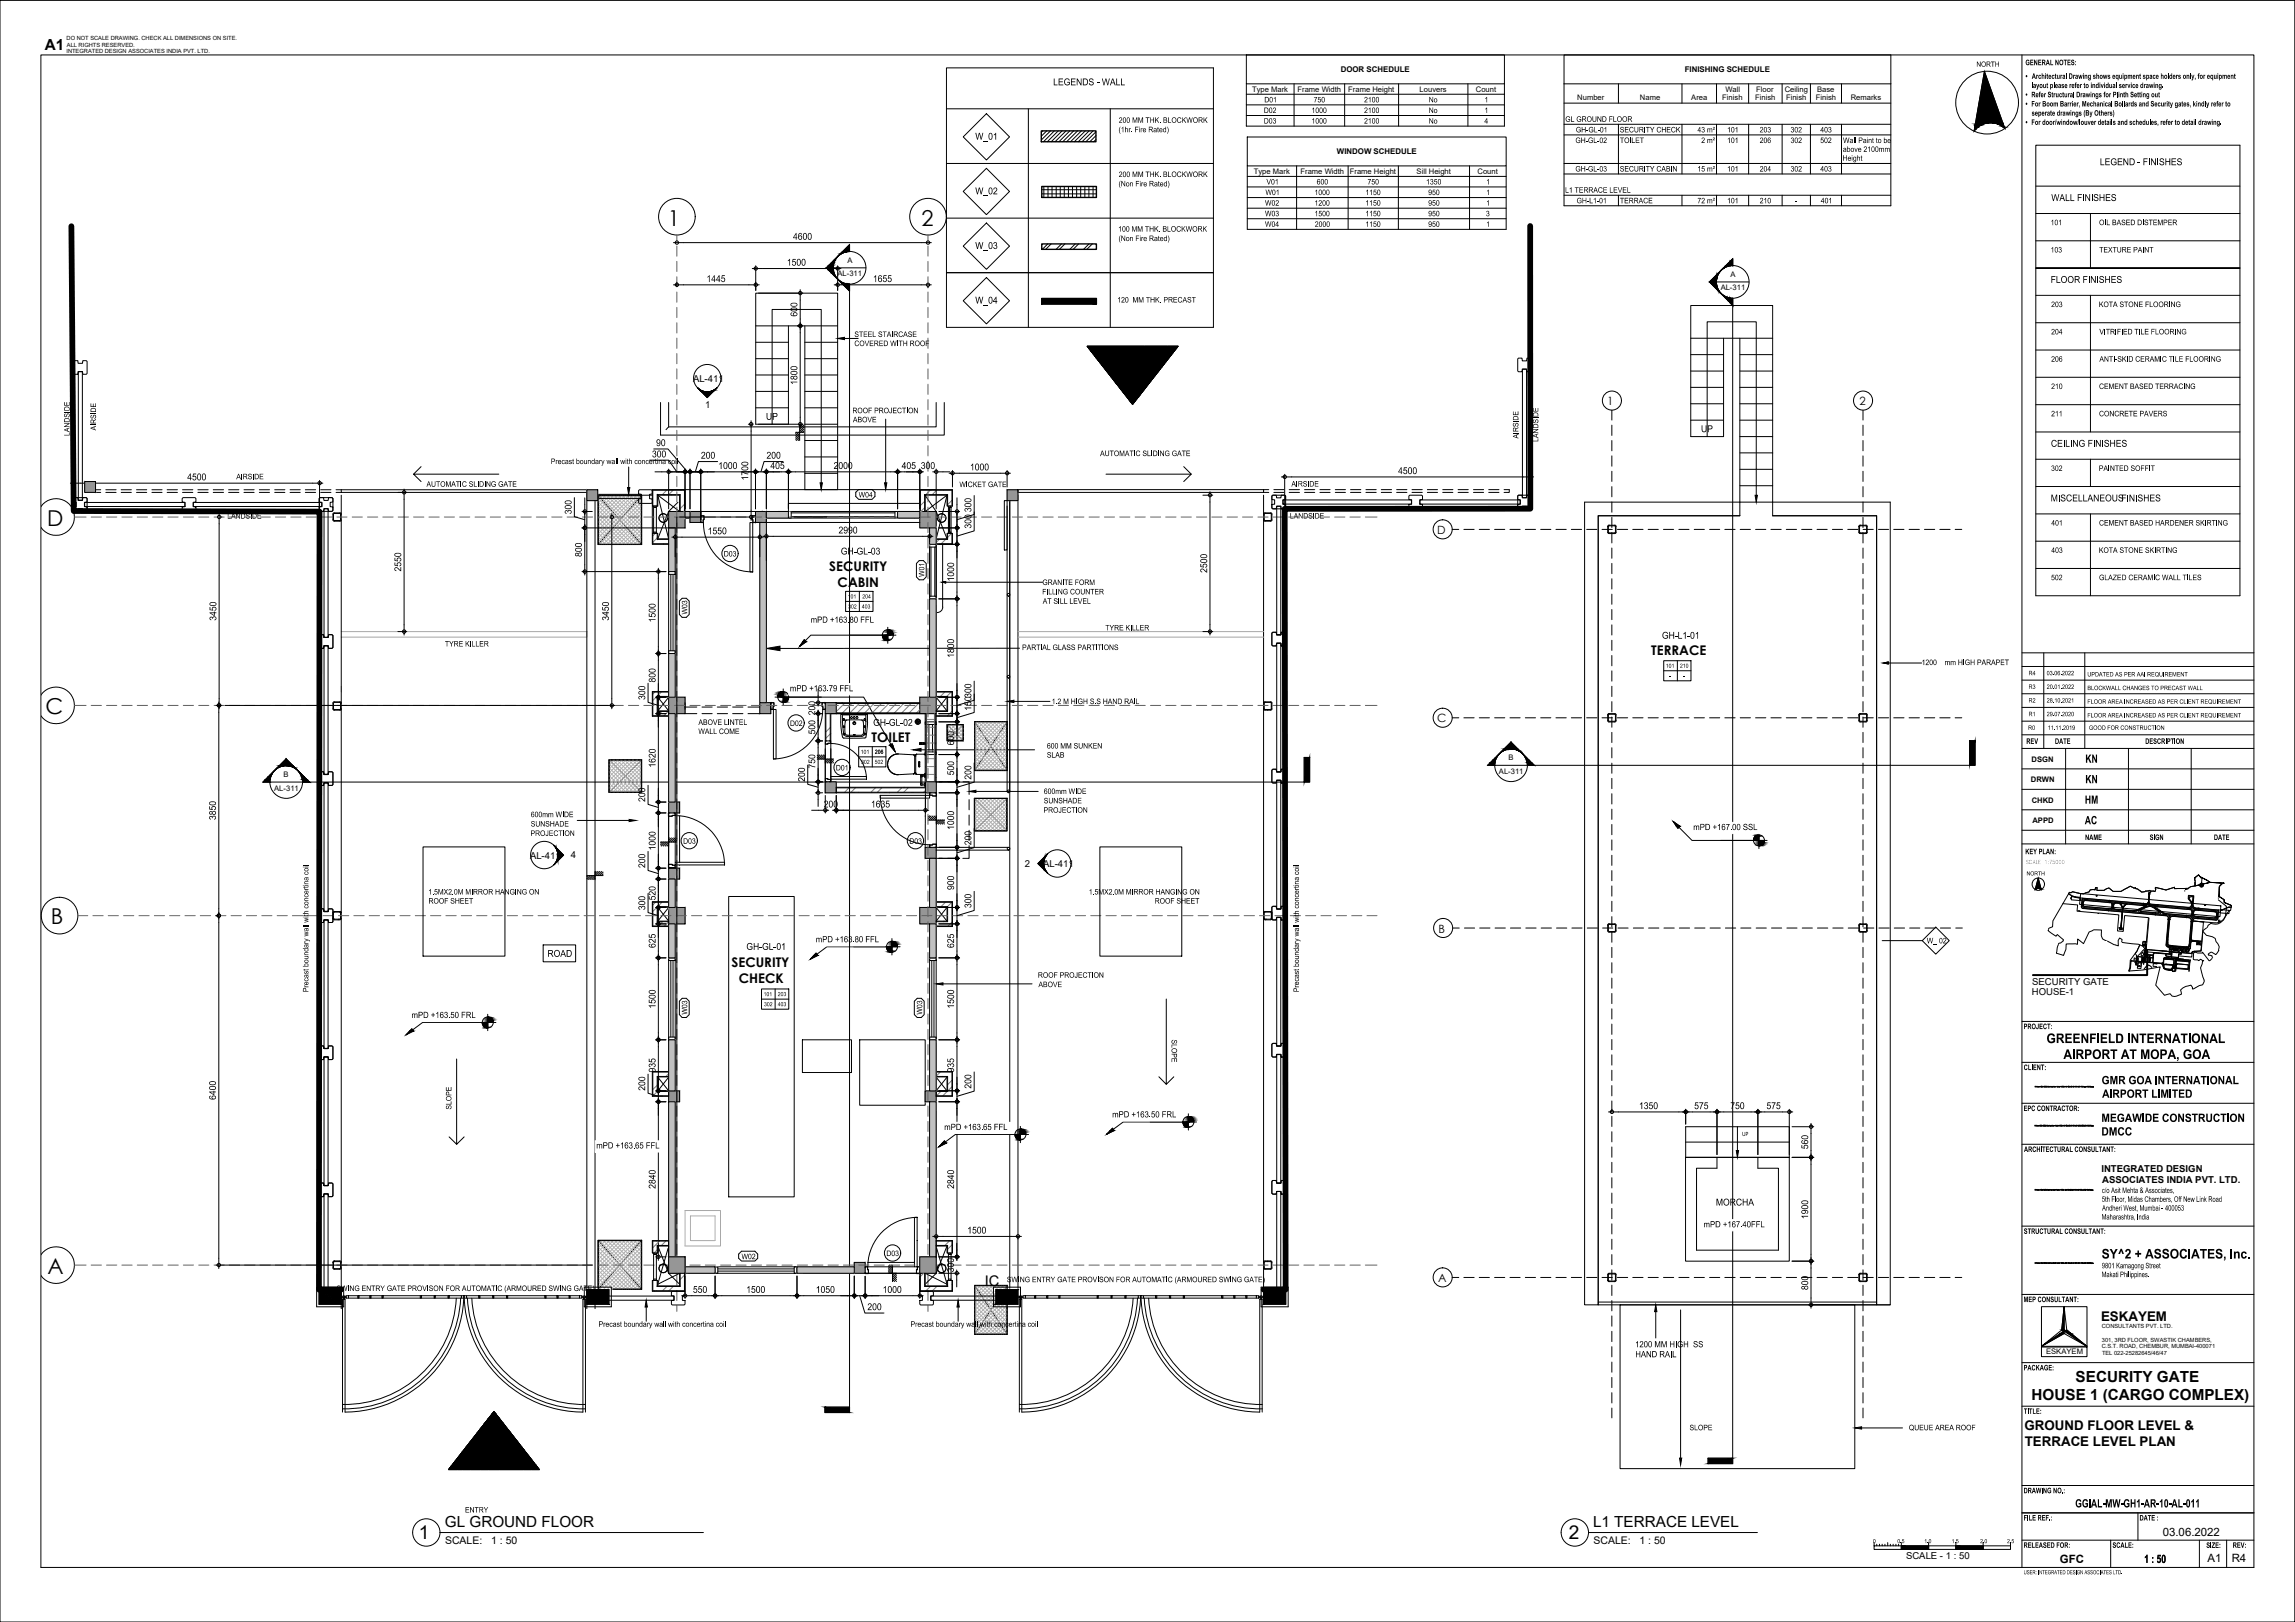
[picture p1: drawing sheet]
<svg xmlns="http://www.w3.org/2000/svg" width="841mm" height="594mm" viewBox="0 0 841 594" stroke-linecap="round" stroke-linejoin="round" font-family="sans-serif">
<defs><g id="words">
<g font-size="8">
<text x="244.7" y="82.6">1</text>
<text x="337.7" y="82.6">2</text>
<text x="17.3" y="192.7">D</text>
<text x="16.7" y="261.5">C</text>
<text x="18.6" y="338.6">B</text>
<text x="17.4" y="466.6">A</text>
</g>
<g font-size="7">
<text x="153.5" y="563.7">1</text>
<text x="574.9" y="563.7">2</text>
</g>
<g font-size="5.6">
<text x="16.4" y="18.4">A1</text>
<text x="760.6" y="506">SECURITY GATE</text>
<text x="744.5" y="512.6">HOUSE 1 (CARGO COMPLEX)</text>
<text x="163.1" y="559.2">GL GROUND FLOOR</text>
<text x="583.8" y="559.2">L1 TERRACE LEVEL</text>
</g>
<g font-size="5.5">
<text x="749.9" y="382">GREENFIELD INTERNATIONAL</text>
<text x="756.2" y="387.9">AIRPORT AT MOPA, GOA</text>
<text x="770.2" y="460.9">SY^2 + ASSOCIATES, Inc.</text>
</g>
<text font-size="5.4" x="360.8" y="470.9">IC</text>
<g font-size="4.9">
<text x="303.9" y="209.3">SECURITY</text>
<text x="307" y="215.2">CABIN</text>
<text x="605.1" y="239.9">TERRACE</text>
<text x="319.4" y="271.8">TOILET</text>
<text x="268.1" y="354">SECURITY</text>
<text x="270.7" y="359.9">CHECK</text>
<text x="770" y="483.8">ESKAYEM</text>
<text x="741.8" y="523.8">GROUND FLOOR LEVEL &amp;</text>
<text x="742" y="529.6">TERRACE LEVEL PLAN</text>
</g>
<g font-size="4.7">
<text x="764.2" y="279.4">KN</text>
<text x="764.2" y="286.9">KN</text>
<text x="764" y="294.4">HM</text>
<text x="764" y="301.9">AC</text>
<text x="770.1" y="397.1">GMR GOA INTERNATIONAL</text>
<text x="770.3" y="402.1">AIRPORT LIMITED</text>
<text x="770" y="410.9">MEGAWIDE CONSTRUCTION</text>
<text x="770" y="415.9">DMCC</text>
<text x="760.5" y="552.1">GGIAL-MW-GH1-AR-10-AL-011</text>
<text x="785.8" y="572.4">1 : 50</text>
</g>
<g font-size="4.2">
<text x="589" y="148.4">1</text>
<text x="681.4" y="148.4">2</text>
<text x="526.6" y="195.6">D</text>
<text x="526.6" y="264.6">C</text>
<text x="527.2" y="341.6">B</text>
<text x="527" y="469.6">A</text>
<text x="792.6" y="562.6">03.06.2022</text>
<text x="754.8" y="572.4">GFC</text>
<text x="809" y="572.2">A1</text>
<text x="817.8" y="572.2">R4</text>
</g>
<g font-size="3.9">
<text x="386" y="31.3">LEGENDS - WALL</text>
<text x="357.4" y="51.2">W_01</text>
<text x="769.5" y="60.5">LEGEND - FINISHES</text>
<text x="357.4" y="71.2">W_02</text>
<text x="751.7" y="73.6">WALL FINISHES</text>
<text x="290.6" y="87.8">4600</text>
<text x="357.4" y="91.2">W_03</text>
<text x="288.3" y="97.3">1500</text>
<text x="258.9" y="103.3">1445</text>
<text x="319.9" y="103.3">1655</text>
<text x="751.5" y="103.6">FLOOR FINISHES</text>
<text x="357.4" y="111.2">W_04</text>
<text x="292.2" y="116" transform="rotate(-90 292.2 116)">600</text>
<text x="292.2" y="140.9" transform="rotate(-90 292.2 140.9)">1800</text>
<text x="280.7" y="153.8">UP</text>
<text x="623.4" y="158.3">UP</text>
<text x="238.9" y="167.5">300</text>
<text x="240.4" y="163.4">90</text>
<text x="256.9" y="168">200</text>
<text x="280.9" y="168">200</text>
<text x="751.6" y="163.6">CEILING FINISHES</text>
<text x="263.2" y="171.8">1000</text>
<text x="282.3" y="171.8">405</text>
<text x="305.5" y="171.8">2000</text>
<text x="330.4" y="171.8">405</text>
<text x="337.4" y="171.8">300</text>
<text x="355.5" y="172.3">1000</text>
<text x="512.4" y="173.6">4500</text>
<text x="68.6" y="175.9">4500</text>
<text x="274.2" y="176" transform="rotate(-90 274.2 176)">1700</text>
<text x="751.5" y="183.7">MISCELLANEOUS</text>
<text x="777.5" y="183.7">FINISHES</text>
<text x="209.5" y="188.4" transform="rotate(-90 209.5 188.4)">300</text>
<text x="259.3" y="195.7">1550</text>
<text x="307.3" y="195.4">2990</text>
<text x="355.9" y="193.6" transform="rotate(-90 355.9 193.6)">300300</text>
<text x="213.2" y="204" transform="rotate(-90 213.2 204)">800</text>
<text x="308.1" y="203.1">GH-GL-03</text>
<text x="147" y="209.3" transform="rotate(-90 147 209.3)">2550</text>
<text x="442.4" y="209.8" transform="rotate(-90 442.4 209.8)">2500</text>
<text x="349.6" y="213" transform="rotate(-90 349.6 213)">1000</text>
<text x="79.3" y="227.3" transform="rotate(-90 79.3 227.3)">3450</text>
<text x="223.1" y="227.3" transform="rotate(-90 223.1 227.3)">3450</text>
<text x="240.2" y="227.9" transform="rotate(-90 240.2 227.9)">1500</text>
<text x="609" y="233.9">GH-L1-01</text>
<text x="349.6" y="240.9" transform="rotate(-90 349.6 240.9)">1800</text>
<text x="240.2" y="250" transform="rotate(-90 240.2 250)">800</text>
<text x="236.4" y="256.3" transform="rotate(-90 236.4 256.3)">300</text>
<text x="298.7" y="262" transform="rotate(-90 298.7 262)">200</text>
<text x="355.9" y="260.3" transform="rotate(-90 355.9 260.3)">150300</text>
<text x="298.7" y="269" transform="rotate(-90 298.7 269)">500</text>
<text x="320" y="265.8">GH-GL-02</text>
<text x="349.6" y="273" transform="rotate(-90 349.6 273)">600</text>
<text x="240.2" y="281.1" transform="rotate(-90 240.2 281.1)">1620</text>
<text x="298.7" y="281.5" transform="rotate(-90 298.7 281.5)">750</text>
<text x="295" y="286.3" transform="rotate(-90 295 286.3)">200</text>
<text x="349.6" y="284" transform="rotate(-90 349.6 284)">500</text>
<text x="355.9" y="285.6" transform="rotate(-90 355.9 285.6)">200</text>
<text x="236.4" y="293.7" transform="rotate(-90 236.4 293.7)">200</text>
<text x="301.8" y="295.8">200</text>
<text x="319.2" y="295.8">1635</text>
<text x="79.1" y="300.4" transform="rotate(-90 79.1 300.4)">3850</text>
<text x="349.6" y="304" transform="rotate(-90 349.6 304)">1000</text>
<text x="240.2" y="311.5" transform="rotate(-90 240.2 311.5)">1000</text>
<text x="355.9" y="309.6" transform="rotate(-90 355.9 309.6)">200</text>
<text x="236.4" y="317.9" transform="rotate(-90 236.4 317.9)">200</text>
<text x="240.2" y="329.8" transform="rotate(-90 240.2 329.8)">520</text>
<text x="349.6" y="326" transform="rotate(-90 349.6 326)">900</text>
<text x="236.4" y="333.3" transform="rotate(-90 236.4 333.3)">300</text>
<text x="355.9" y="332.6" transform="rotate(-90 355.9 332.6)">300</text>
<text x="240.2" y="347.2" transform="rotate(-90 240.2 347.2)">625</text>
<text x="273.5" y="347.9">GH-GL-01</text>
<text x="349.6" y="347.2" transform="rotate(-90 349.6 347.2)">625</text>
<text x="200.6" y="350.4">ROAD</text>
<text x="240.2" y="369.4" transform="rotate(-90 240.2 369.4)">1500</text>
<text x="349.6" y="369.4" transform="rotate(-90 349.6 369.4)">1500</text>
<text x="240.2" y="392.8" transform="rotate(-90 240.2 392.8)">935</text>
<text x="349.6" y="392.8" transform="rotate(-90 349.6 392.8)">935</text>
<text x="236.4" y="399.5" transform="rotate(-90 236.4 399.5)">200</text>
<text x="355.9" y="398.7" transform="rotate(-90 355.9 398.7)">200</text>
<text x="79.1" y="402.9" transform="rotate(-90 79.1 402.9)">6400</text>
<text x="600.6" y="406.2">1350</text>
<text x="620.9" y="406.2">575</text>
<text x="634.1" y="406.2">750</text>
<text x="647.3" y="406.2">575</text>
<text x="662.6" y="420.9" transform="rotate(-90 662.6 420.9)">560</text>
<text x="240.2" y="435.4" transform="rotate(-90 240.2 435.4)">2840</text>
<text x="349.6" y="435.4" transform="rotate(-90 349.6 435.4)">2840</text>
<text x="628.8" y="441.6">MORCHA</text>
<text x="662.6" y="446.5" transform="rotate(-90 662.6 446.5)">1900</text>
<text x="354.5" y="451.8">1500</text>
<text x="349.5" y="466" transform="rotate(-90 349.5 466)">300</text>
<text x="253.9" y="473.5">550</text>
<text x="273.5" y="473.5">1500</text>
<text x="299" y="473.5">1050</text>
<text x="323.5" y="473.5">1000</text>
<text x="662.6" y="472.5" transform="rotate(-90 662.6 472.5)">800</text>
<text x="317.8" y="479.9">200</text>
</g>
<g font-size="3.8">
<text x="163.1" y="565.5">SCALE:</text>
<text x="180" y="565.5">1 : 50</text>
<text x="583.9" y="565.5">SCALE:</text>
<text x="600.8" y="565.5">1 : 50</text>
</g>
<g font-size="3.5">
<text x="254" y="140">AL-411</text>
<text x="258.4" y="149.6">1</text>
<text x="297.1" y="228.1">mPD +163.80 FFL</text>
<text x="289.5" y="253.2">mPD +163.79 FFL</text>
<text x="620.5" y="304">mPD +167.00 SSL</text>
<text x="194.2" y="314.6">AL-411</text>
<text x="209.2" y="314.4">4</text>
<text x="375.5" y="317.5">2</text>
<text x="382.2" y="317.7">AL-411</text>
<text x="299" y="345.1">mPD +163.80 FFL</text>
<text x="744.6" y="364.6">HOUSE-1</text>
<text x="744.7" y="360.7">SECURITY GATE</text>
<text x="150.8" y="372.8">mPD +163.50 FRL</text>
<text x="346" y="413.9">mPD +163.65 FFL</text>
<text x="407.5" y="409.3">mPD +163.50 FRL</text>
<text x="218.5" y="420.6">mPD +163.65 FFL</text>
<text x="770.1" y="429.2">INTEGRATED DESIGN</text>
<text x="770.3" y="433.3">ASSOCIATES INDIA PVT. LTD.</text>
<text x="624.3" y="449.5">mPD +167.40FFL</text>
<text x="599.2" y="493.5">1200 MM HIGH SS</text>
<text x="599.3" y="497.1">HAND RAIL</text>
<text x="698.5" y="571.1">SCALE - 1 : 50</text>
</g>
<g font-size="3.1">
<text x="742.2" y="23.9">GENERAL NOTES:</text>
<text x="742.3" y="28.9">• Architectural Drawing shows equipment space holders only, for equipment</text>
<text x="742.3" y="35.6">• Refer Structural Drawings for Plinth Setting out</text>
<text x="744.4" y="32.2">layout please refer to individual service drawing.</text>
<text x="463.1" y="41.4">D02</text>
<text x="463.3" y="37.5">D01</text>
<text x="480.6" y="41.4">1000</text>
<text x="481.4" y="37.5">750</text>
<text x="499.9" y="37.5">2100</text>
<text x="499.9" y="41.4">2100</text>
<text x="523.6" y="37.5">No</text>
<text x="523.6" y="41.4">No</text>
<text x="544" y="37.5">1</text>
<text x="544" y="41.4">1</text>
<text x="742.3" y="39">• For Boom Barrier, Mechanical Bollards and Security gates, kindly refer to</text>
<text x="410" y="45">200 MM THK. BLOCKWORK</text>
<text x="463.1" y="45.3">D03</text>
<text x="480.6" y="45.3">1000</text>
<text x="499.9" y="45.3">2100</text>
<text x="523.6" y="45.3">No</text>
<text x="544" y="45.3">4</text>
<text x="573.6" y="44.6">GL GROUND FLOOR</text>
<text x="742.3" y="45.7">• For door/window/louver details and schedules, refer to detail drawing.</text>
<text x="744.5" y="42.3">seperate drawings (By Others)</text>
<text x="409.9" y="48.4">(1hr. Fire Rated)</text>
<text x="577.3" y="52.4">GH-GL-02</text>
<text x="577.5" y="48.5">GH-GL-01</text>
<text x="593.6" y="48.5">SECURITY CHECK</text>
<text x="593.6" y="52.4">TOILET</text>
<text x="622" y="48.5">43 m²</text>
<text x="623.4" y="52.4">2 m²</text>
<text x="632.9" y="48.5">101</text>
<text x="632.9" y="52.4">101</text>
<text x="644.9" y="48.5">203</text>
<text x="644.9" y="52.4">206</text>
<text x="656.2" y="48.5">302</text>
<text x="656.2" y="52.4">302</text>
<text x="667" y="52.4">502</text>
<text x="667.1" y="48.5">403</text>
<text x="675.4" y="52.4">Wall Paint to be</text>
<text x="675.2" y="58.9">Height</text>
<text x="675.3" y="55.6">above 2100mm</text>
<text x="410" y="64.8">200 MM THK. BLOCKWORK</text>
<text x="577.3" y="62.8">GH-GL-03</text>
<text x="593.6" y="62.8">SECURITY CABIN</text>
<text x="622" y="62.8">15 m²</text>
<text x="632.9" y="62.8">101</text>
<text x="644.9" y="62.8">204</text>
<text x="656.2" y="62.8">302</text>
<text x="667.1" y="62.8">403</text>
<text x="409.9" y="68.3">(Non Fire Rated)</text>
<text x="463.8" y="71.4">W01</text>
<text x="464.1" y="67.6">V01</text>
<text x="481.7" y="71.4">1000</text>
<text x="482.5" y="67.6">600</text>
<text x="500.4" y="71.4">1150</text>
<text x="501.1" y="67.6">750</text>
<text x="522.6" y="67.6">1350</text>
<text x="523.4" y="71.4">950</text>
<text x="544.6" y="67.6">1</text>
<text x="544.6" y="71.4">1</text>
<text x="573.5" y="70.6">L1 TERRACE LEVEL</text>
<text x="463.6" y="75.3">W02</text>
<text x="481.7" y="75.3">1200</text>
<text x="500.4" y="75.3">1150</text>
<text x="523.4" y="75.3">950</text>
<text x="544.6" y="75.3">1</text>
<text x="577.8" y="74.5">GH-L1-01</text>
<text x="593.6" y="74.5">TERRACE</text>
<text x="622" y="74.5">72 m²</text>
<text x="632.9" y="74.5">101</text>
<text x="644.9" y="74.5">210</text>
<text x="657.8" y="74.5">-</text>
<text x="667.3" y="74.5">401</text>
<text x="463.6" y="79.2">W03</text>
<text x="463.6" y="83.1">W04</text>
<text x="481.7" y="79.2">1500</text>
<text x="481.8" y="83.1">2000</text>
<text x="500.4" y="79.2">1150</text>
<text x="500.4" y="83.1">1150</text>
<text x="523.4" y="79.2">950</text>
<text x="523.4" y="83.1">950</text>
<text x="544.5" y="79.2">3</text>
<text x="544.6" y="83.1">1</text>
<text x="751.5" y="82.5">101</text>
<text x="769.2" y="82.5">OIL BASED DISTEMPER</text>
<text x="409.8" y="84.9">100 MM THK. BLOCKWORK</text>
<text x="409.9" y="88.3">(Non Fire Rated)</text>
<text x="751.5" y="92.5">103</text>
<text x="769.3" y="92.5">TEXTURE PAINT</text>
<text x="409.4" y="110.8">120 MM THK. PRECAST</text>
<text x="751.7" y="112.5">203</text>
<text x="769.2" y="112.5">KOTA STONE FLOORING</text>
<text x="313.1" y="123.4">STEEL STAIRCASE</text>
<text x="751.7" y="122.5">204</text>
<text x="769.3" y="122.5">VITRIFIED TILE FLOORING</text>
<text x="313.1" y="126.8">COVERED WITH ROOF</text>
<text x="751.7" y="132.5">206</text>
<text x="769.3" y="132.5">ANTI-SKID CERAMIC TILE FLOORING</text>
<text x="751.7" y="142.5">210</text>
<text x="769.2" y="142.5">CEMENT BASED TERRACING</text>
<text x="312.4" y="151.4">ROOF PROJECTION</text>
<text x="312.6" y="154.7">ABOVE</text>
<text x="751.7" y="152.5">211</text>
<text x="769.2" y="152.5">CONCRETE PAVERS</text>
<text x="25.5" y="159.7" transform="rotate(-90 25.5 159.7)">LANDSIDE</text>
<text x="35.2" y="157.7" transform="rotate(-90 35.2 157.7)">AIRSIDE</text>
<text x="556.4" y="160.6" transform="rotate(-90 556.4 160.6)">AIRSIDE</text>
<text x="563.7" y="161.9" transform="rotate(-90 563.7 161.9)">LANDSIDE</text>
<text x="403.1" y="167.1">AUTOMATIC SLIDING GATE</text>
<text x="201.8" y="169.9">Precast boundary wall with concertina coil</text>
<text x="751.6" y="172.5">302</text>
<text x="769.2" y="172.5">PAINTED SOFFIT</text>
<text x="86.6" y="175.5">AIRSIDE</text>
<text x="156.3" y="178.3">AUTOMATIC SLIDING GATE</text>
<text x="351.6" y="178.4">WICKET GATE</text>
<text x="473.2" y="178.2">AIRSIDE</text>
<text x="314.7" y="182.2">W04</text>
<text x="751.7" y="192.5">401</text>
<text x="769.2" y="192.5">CEMENT BASED HARDENER SKIRTING</text>
<text x="265.3" y="203.8">D03</text>
<text x="751.7" y="202.5">403</text>
<text x="769.2" y="202.5">KOTA STONE SKIRTING</text>
<text x="338.7" y="211.3" transform="rotate(-90 338.7 211.3)">W01</text>
<text x="382" y="214.3">GRANITE FORM</text>
<text x="751.6" y="212.5">502</text>
<text x="769.2" y="212.5">GLAZED CERAMIC WALL TILES</text>
<text x="381.9" y="217.7">FILLING COUNTER</text>
<text x="382.1" y="221.2">AT SILL LEVEL</text>
<text x="251.8" y="225.1" transform="rotate(-90 251.8 225.1)">W03</text>
<text x="405" y="230.9">TYRE KILLER</text>
<text x="163" y="236.8">TYRE KILLER</text>
<text x="374.6" y="238.1">PARTIAL GLASS PARTITIONS</text>
<text x="704.2" y="243.6">1200 mm HIGH PARAPET</text>
<text x="385.4" y="257.9">1.2 M HIGH S.S HAND RAIL</text>
<text x="255.9" y="268.8">WALL COME</text>
<text x="255.9" y="265.5">ABOVE LINTEL</text>
<text x="289.5" y="265.9">D02</text>
<text x="383.7" y="274.2">600 MM SUNKEN</text>
<text x="742.6" y="272.5">REV</text>
<text x="753.1" y="272.5">DATE</text>
<text x="786.1" y="272.5">DESCRIPTION</text>
<text x="383.6" y="277.5">SLAB</text>
<text x="306.3" y="282.2">D01</text>
<text x="382.5" y="290.8">600mm WIDE</text>
<text x="194.5" y="299.3">600mm WIDE</text>
<text x="382.4" y="297.7">PROJECTION</text>
<text x="382.5" y="294.2">SUNSHADE</text>
<text x="194.5" y="302.7">SUNSHADE</text>
<text x="194.4" y="306.2">PROJECTION</text>
<text x="250.3" y="309">D03</text>
<text x="333.2" y="309">D03</text>
<text x="764.1" y="307.7">NAME</text>
<text x="787.7" y="307.7">SIGN</text>
<text x="811.3" y="307.7">DATE</text>
<text x="742.2" y="312.9">KEY PLAN:</text>
<text x="157" y="327.6">1.5MX2.0M MIRROR HANGING ON</text>
<text x="399" y="327.6">1.5MX2.0M MIRROR HANGING ON</text>
<text x="157.1" y="331">ROOF SHEET</text>
<text x="423.2" y="331">ROOF SHEET</text>
<text x="706.1" y="345.5">W_ 02</text>
<text x="380.4" y="358.1">ROOF PROJECTION</text>
<text x="113" y="363.4" transform="rotate(-90 113 363.4)">Precast boundary wall with concertina coil</text>
<text x="380.5" y="361.5">ABOVE</text>
<text x="476" y="363.4" transform="rotate(-90 476 363.4)">Precast boundary wall with concertina coil</text>
<text x="251.8" y="371.6" transform="rotate(-90 251.8 371.6)">W03</text>
<text x="337.9" y="371.6" transform="rotate(-90 337.9 371.6)">W03</text>
<text x="741.6" y="376.9">PROJECT:</text>
<text x="429.3" y="380.8" transform="rotate(90 429.3 380.8)">SLOPE</text>
<text x="741.6" y="391.9">CLIENT:</text>
<text x="165.4" y="406.4" transform="rotate(-90 165.4 406.4)">SLOPE</text>
<text x="741.6" y="406.9">EPC CONTRACTOR:</text>
<text x="741.7" y="421.9">ARCHITECTURAL CONSULTANT:</text>
<text x="770.3" y="436.9">c/o Asit Mehta &amp; Associates,</text>
<text x="770.3" y="440.2">5th Floor, Midas Chambers, Off New Link Road</text>
<text x="770.3" y="443.4">Andheri West, Mumbai - 400053</text>
<text x="770.2" y="446.7">Maharashtra, India</text>
<text x="741.6" y="451.9">STRUCTURAL CONSULTANT:</text>
<text x="271.7" y="461.2">W02</text>
<text x="324.8" y="460.1">D03</text>
<text x="770.2" y="467.8">Makati Philippines.</text>
<text x="770.3" y="464.5">9801 Kamagong Street</text>
<text x="123.3" y="472.8">SWING ENTRY GATE PROVISON FOR AUTOMATIC (ARMOURED SWING GATE)</text>
<text x="369" y="469.6">SWING ENTRY GATE PROVISON FOR AUTOMATIC (ARMOURED SWING GATE)</text>
<text x="741.6" y="476.9">MEP CONSULTANT:</text>
<text x="219.4" y="486">Precast boundary wall with concertina coil</text>
<text x="333.7" y="486">Precast boundary wall with concertina coil</text>
<text x="741.6" y="501.9">PACKAGE:</text>
<text x="741.6" y="517.8">TITLE:</text>
<text x="619.2" y="523.8">SLOPE</text>
<text x="699.5" y="523.8">QUEUE AREA ROOF</text>
<text x="741.6" y="546.9">DRAWING NO.:</text>
<text x="170.4" y="554">ENTRY</text>
<text x="741.6" y="556.9">FILE REF.:</text>
<text x="784.1" y="556.9">DATE :</text>
<text x="741.6" y="566.9">RELEASED FOR:</text>
<text x="774.1" y="566.9">SCALE:</text>
<text x="808.5" y="566.9">SIZE:</text>
<text x="818.2" y="566.9">REV:</text>
</g>
<g font-size="3.1" fill="#626262">
<text x="83.3" y="190">LANDSIDE</text>
<text x="472.7" y="189.9">LANDSIDE</text>
</g>
<text font-size="3" x="724.2" y="24.4">NORTH</text>
<g font-size="2.9">
<text x="491.3" y="26.4">DOOR SCHEDULE</text>
<text x="617.4" y="26.4">FINISHING SCHEDULE</text>
<text x="489.9" y="56.4">WINDOW SCHEDULE</text>
</g>
<g font-size="2.8">
<text x="458.9" y="33.5">Type Mark</text>
<text x="475.5" y="33.5">Frame Width</text>
<text x="494.1" y="33.5">Frame Height</text>
<text x="520.2" y="33.5">Louvers</text>
<text x="540.9" y="33.5">Count</text>
<text x="632.3" y="33.5">Wall</text>
<text x="643.6" y="33.5">Floor</text>
<text x="654" y="33.5">Ceiling</text>
<text x="665.9" y="33.5">Base</text>
<text x="578" y="36.8">Number</text>
<text x="601" y="36.8">Name</text>
<text x="619.8" y="36.8">Area</text>
<text x="631.1" y="36.7">Finish</text>
<text x="643.2" y="36.7">Finish</text>
<text x="654.5" y="36.7">Finish</text>
<text x="665.4" y="36.7">Finish</text>
<text x="678.2" y="36.8">Remarks</text>
<text x="459.5" y="63.6">Type Mark</text>
<text x="476.6" y="63.6">Frame Width</text>
<text x="494.7" y="63.6">Frame Height</text>
<text x="519.1" y="63.6">Sill Height</text>
<text x="541.4" y="63.6">Count</text>
<text x="306.9" y="101.2">AL-311</text>
<text x="310.6" y="96.2">A</text>
<text x="634.2" y="101.4">A</text>
<text x="630.6" y="106.4">AL-311</text>
<text x="552.7" y="278.4">B</text>
<text x="744.5" y="278.9">DSGN</text>
<text x="103.9" y="284.5">B</text>
<text x="549.3" y="283.4">AL-311</text>
<text x="744.2" y="286.4">DRWN</text>
<text x="100.5" y="289.5">AL-311</text>
<text x="744.6" y="293.9">CHKD</text>
<text x="744.8" y="301.4">APPD</text>
<text x="749.8" y="495.9">ESKAYEM</text>
</g>
<g font-size="2.5">
<text x="743.4" y="247.3">R4</text>
<text x="750" y="247.3">03.06.2022</text>
<text x="764.9" y="247.7">UPDATED AS PER AAI REQUIREMENT</text>
<text x="743.4" y="257.3">R2</text>
<text x="743.4" y="252.3">R3</text>
<text x="750" y="257.3">28.10.2021</text>
<text x="750" y="252.3">20.01.2022</text>
<text x="764.9" y="257.7">FLOOR AREA INCREASED AS PER CLIENT REQUIREMENT</text>
<text x="764.9" y="252.7">BLOCKWALL CHANGES TO PRECAST WALL</text>
<text x="743.4" y="262.3">R1</text>
<text x="750" y="262.3">29.07.2020</text>
<text x="764.9" y="262.8">FLOOR AREA INCREASED AS PER CLIENT REQUIREMENT</text>
<text x="743.2" y="267.3">R0</text>
<text x="750.4" y="267.3">11.11.2019</text>
<text x="765.5" y="267.3">GOOD FOR CONSTRUCTION</text>
<text x="638.4" y="416.1">UP</text>
</g>
<text font-size="2.4" x="742.3" y="316.5">SCALE 1:75000</text>
<g font-size="2.3">
<text x="310.6" y="219.2">101</text>
<text x="316" y="219.2">204</text>
<text x="310.8" y="222.9">302</text>
<text x="315.8" y="222.9">403</text>
<text x="610.4" y="244.6">101</text>
<text x="615.6" y="244.6">210</text>
<text x="611.8" y="248.3">-</text>
<text x="617" y="248.3">-</text>
<text x="315.4" y="276.1">101</text>
<text x="315.6" y="279.8">302</text>
<text x="320.5" y="279.8">502</text>
<text x="320.6" y="276.1">206</text>
<text x="742.7" y="320.6">NORTH</text>
<text x="279.8" y="364.8">101</text>
<text x="285" y="364.8">203</text>
<text x="280" y="368.5">302</text>
<text x="285" y="368.5">403</text>
<text x="686.4" y="565.2">0</text>
<text x="695.3" y="565.2">0.5</text>
<text x="705.1" y="565.2">1.0</text>
<text x="715.2" y="565.2">1.5</text>
<text x="725.6" y="565.2">2.0</text>
<text x="735.5" y="565.2">2.5</text>
<text x="741.6" y="576.6">USER: INTEGRATED DESIGN ASSOCIATES LTD.</text>
</g>
<g font-size="2.1">
<text x="24.4" y="14.7">DO NOT SCALE DRAWING. CHECK ALL DIMENSIONS ON SITE.</text>
<text x="24.5" y="17.1">ALL RIGHTS RESERVED.</text>
<text x="24.3" y="19.4">INTEGRATED DESIGN ASSOCIATES INDIA PVT. LTD.</text>
<text x="770.2" y="486.5">CONSULTANTS PVT. LTD.</text>
<text x="770.3" y="491.4">301, 3RD FLOOR, SWASTIK CHAMBERS,</text>
<text x="770.2" y="493.8">C.S.T. ROAD, CHEMBUR, MUMBAI-400071</text>
<text x="770.3" y="496.2">TEL 022-25282645/46/47</text>
</g>
</g></defs>
<!-- layer: A-FLOR -->
<g fill="none" stroke="#000" stroke-width=".37">
<path d="M242.1 147.4v12h103.9v-12M125.1 181.4v6.9M125.1 190.4v67.1M218.1 181.4v297.9M219.2 181.5h16v17.9h-16zM220 181.4h19.1M239.1 185.3v10M257.7 187.3h19.2M337.1 184.4h-48.2v2.9M345.4 199.4l.1 22.9-.6 1.4-.9 .6-.9 .1M370 181.4v290.5M463 181.4v6.9"/>
<path d="M463 190.4v67.1M125.1 259.6v74.7M463 259.6v74.7M223.1 278.3h12.1v12h-12.1zM302.4 272.6v17.8M304.5 272.3v14.1M304.5 261.4h34.5M347 265.4h6.1v6h-6.1zM357.1 264.3h12v18h-12zM245 299v18.7M245 297.8v20.2M247.4 298.7v17.1"/>
<path d="M249 298.8v17.2M339 286.4v1.9M339 298.8v.1M339.1 290.2l-.1 20.2M340.7 298.8v.1M343.1 290.4v20M357 292.4h12.1v11.9h-12.1zM247.4 316.8v.1M249 317h.1M125.1 336.4v125.9M247.4 332.2v.2M463 336.4v125.9"/>
<path d="M336.1 454.4h.1M125.1 464.4v14.9M219.2 471.9v-17.6h16v18h-10.6M317 466.4h20h-18.7M318 462.4h17.1M318 464h17.1M336.1 464h.1M369.1 471.9v-1.1h-12v18h12v-15.8M463 464.4v7.5M463 473v3.8"/>
</g>
<!-- layer: A-DOOR-IDEN -->
<g fill="none" stroke="#000" stroke-width=".37">
<circle cx="267.5" cy="202.7" r="2.98"/>
<circle cx="291.7" cy="264.8" r="2.98"/>
<circle cx="308.6" cy="281.1" r="2.98"/>
<circle cx="252.6" cy="307.9" r="2.98"/>
<circle cx="335.5" cy="307.9" r="2.98"/>
<circle cx="327.1" cy="458.9" r="2.98"/>
</g>
<!-- layer: A-AREA-IDEN -->
<path d="M309.9 216.6h10v7.4h-10zM314.9 216.6v7.4M309.9 220.3h10M609.7 242h10v7.4h-10zM609.7 245.7h10M614.7 242v7.4M314.7 273.5h10v7.4h-10zM314.7 277.2h10M319.7 273.5v7.4M279.1 362.2h10v7.4h-10zM279.1 365.9h10M284.1 362.2v7.4" fill="none" stroke="#000" stroke-width=".37"/>
<!-- layer: A-ANNO-NOTE -->
<g fill="none" stroke="#000" stroke-width=".37">
<path d="M291.5 158.3h1.5v3M291.9 158.3l-.4 .5M292.7 158.3l-1.2 1.1M293 155.4v2.9h1.6M293 158.7l-1.5 1.5M293 159.4l-1.5 1.5M293.5 155.4l-.5 .4M294.2 155.4l-1.2 1.2M294.6 155.8l-1.6 1.4M294.6 156.5l-1.6 1.5M294.6 157.2l-1.3 1.1M294.6 157.9l-.6 .4"/>
<path d="M293 160.1l-1.2 1.2M293 160.8l-.5 .5M300.4 276.5l-.9 1M301.2 276.5l-1.5 1.5M301.9 276.5l-1.5 1.5M302.4 276.5v1.5h-2.9M302.4 276.6l-1.3 1.4M302.4 277.3l-.6 .7M302.5 278l-.1 .1M303.2 278l-.8 .7M303.9 278l-1.5 1.5M304.6 278l-1.5 1.5"/>
<path d="M305.3 278l-1.5 1.5M305.4 278h-3v1.5M305.4 278.6l-.9 .9M305.4 279.3l-.2 .2M340.5 298.8l-.4 .5M341.2 298.8l-1.1 1.1M341.9 298.8l-1.5 1.6M342.6 298.8l-1.5 1.6M343.1 298.8v1.6h-3M343.1 299.1l-1.3 1.3M343.1 299.8l-.5 .6M218.1 319.2v1.5h2.9"/>
<path d="M218.4 319.2l-.3 .4M219.2 319.2l-1.1 1.1M219.8 319.2l-1.4 1.5M220.6 319.2l-1.5 1.5M221 319.4l-1.2 1.3M242.1 308.4h2.9v1.5M242.4 308.4l-.3 .4M243.1 308.4l-1 1.1M243.8 308.4l-1.5 1.5M244.5 308.4l-1.5 1.5M245 306.9v1.5h3M245 308.6l-1.2 1.3"/>
<path d="M245 309.3l-.6 .6M245.3 306.9l-.3 .3M246 306.9l-1 1M246.8 306.9l-1.6 1.5M247.4 306.9l-1.4 1.5M248 307l-1.3 1.4M248 307.7l-.6 .7M343.1 301.9v-1.5h3l-1.5 1.5M343.2 300.4l-.1 .1M344 300.4l-.9 .8M344.7 300.4l-1.5 1.5M345.4 300.4l-1.5 1.5"/>
<path d="M346.1 301l-.8 .9M215.1 320.7h3v1.5M215.5 320.7l-.4 .5M216.2 320.7l-1.1 1.2M217 320.7l-1.6 1.5M217.6 320.7l-1.4 1.5M218.1 321l-1.2 1.2M218.1 321.7l-.5 .5M221 320.1l-.5 .6M326 463.4l-.5 .4M326.7 463.4l-1.2 1.1M327.1 463.4v3h-1.6"/>
<path d="M327.1 463.7l-1.6 1.6M327.1 464.5l-1.6 1.4M327.1 465.2l-1.3 1.2M327.1 465.9l-.5 .5M327.2 466.4l-.1 .2M328 466.4l-.9 .9M328.5 466.4h-1.4v3l1.4-1.5M328.5 466.5l-1.4 1.5M328.5 467.2l-1.4 1.5M328.5 468.6l-.7 .8"/>
</g>
<!-- layer: G-ANNO-DIMS -->
<g fill="none" stroke="#000" stroke-width=".37">
<path d="M294.7 234.3l.8 .7-2.5 1.8zM311.3 232.6h17M325.3 232.6h-28.2l-4.1 4.2M325.3 229.6v6M284 255.3h17M287 255.3h29.5l11.5 20M287 252.3v6M326.1 272.9l.8-.5 1.1 2.9zM613.2 300.9l2.5 1.8-.8 .7zM613.2 300.9l6.9 6.9h24.5M630.6 307.8h17M644.6 304.8v6"/>
<path d="M299 349.1l.7 .8-2.7 1.4zM312.8 346.8h17.1M326.9 346.8h-23.9l-6 4.5M326.9 343.8v6M164.7 374.5h17M178.7 374.5h-23.8l-6.1 4.5 2.1-2.2 .7 .9M178.7 371.5v6M346.1 417.8l.7 .9-2.8 1.3zM359.9 415.5h17M373.9 415.5h-23.8l-6.1 4.5M373.9 412.6v5.9M407.7 413.2l.6 .9-2.7 1.3z"/>
<path d="M421.5 410.9h17M435.5 410.9h-23.9l-6 4.5M435.5 407.9v6"/>
<circle cx="325.4" cy="232.6" r="2.01"/>
<circle cx="287" cy="255.3" r="2.01"/>
<circle cx="644.6" cy="307.8" r="2.01"/>
<circle cx="326.9" cy="346.7" r="2.01"/>
<circle cx="178.8" cy="374.5" r="2.01"/>
<circle cx="374" cy="415.5" r="2.01"/>
<circle cx="435.5" cy="410.9" r="2.01"/>
</g>
<g fill="#000" stroke="#000" stroke-width=".37">
<path d="M324.7 234.5h.6zM325.3 230.6l.4 .1zM287 257.2h.7zM286.6 253.3h.4zM643.9 305.9h.7zM644.6 309.8h.3zM326.2 348.7h.7zM326.9 344.8h.3zM178 376.4h.7zM178.7 372.5h.4zM373.3 417.4h.6zM373.9 413.5l.4 .1z"/>
<path d="M434.8 412.8h.7zM435.5 408.9l.4 .1z"/>
<path d="M294.7 234.3l.8 .7h-1.3zM294.2 235l-1.2 1.8 2.5-1.8z"/>
<path d="M323.3 232.6h2l-1.9 .4zM323.4 233h1.9v-.4z"/>
<path d="M323.4 233h1.9l-1.8 .3zM323.5 233.3h1.8v-.3z"/>
<path d="M323.5 233.3h1.8l-1.7 .4zM323.6 233.7h1.7v-.4z"/>
<path d="M323.6 233.7h1.7l-1.5 .2zM323.8 233.9h1.5v-.2z"/>
<path d="M323.8 233.9h1.5l-1.2 .3zM324.1 234.2h1.2v-.3z"/>
<path d="M324.1 234.2h1.2l-.9 .2zM324.4 234.4h.9v-.2z"/>
<path d="M324.4 234.4h.9zM324.7 234.5l.6-.1z"/>
<path d="M325 234.6h.3zM325 234.6l.3-.1z"/>
<path d="M325.3 230.7h.4zM325.3 230.8h.8z"/>
<path d="M325.3 230.8h.8zM325.3 231h1.1z"/>
<path d="M325.3 231h1.1l-1.1 .2zM325.3 231.2h1.5l-.4-.2z"/>
<path d="M325.3 231.2h1.5l-1.5 .3zM325.3 231.5h1.7l-.2-.3z"/>
<path d="M325.3 231.5h1.7l-1.7 .4zM325.3 231.9h1.9l-.2-.4z"/>
<path d="M325.3 231.9h1.9l-1.9 .4zM325.3 232.3h2l-.1-.4z"/>
<path d="M325.3 232.3h2l-2 .3zM325.3 232.6h2v-.3z"/>
<path d="M287 257.2l.4 .1zM287 257.3h.4z"/>
<path d="M286.6 253.3l.4 .2zM286.3 253.5h.7z"/>
<path d="M286.3 253.5l.7 .1zM285.9 253.6h1.1z"/>
<path d="M285.9 253.6l1.1 .3v-.3zM285.6 253.9l.3-.3 1.1 .3z"/>
<path d="M285.6 253.9l1.4 .3v-.3zM285.6 253.9l1.4 .3h-1.7z"/>
<path d="M285.3 254.2l1.7 .4v-.4zM285.3 254.2l1.7 .4h-1.8z"/>
<path d="M285.2 254.6l1.8 .3v-.3zM285.2 254.6l1.8 .3h-2z"/>
<path d="M285 254.9l2 .4v-.4zM285 254.9l2 .4h-2z"/>
<path d="M287 257.1h1zM287 257.1l.7 .1z"/>
<path d="M287 256.9l1 .2 .3-.2zM287 256.9l1 .2h-1z"/>
<path d="M287 256.6l1.3 .3 .2-.3zM287 256.6l1.3 .3h-1.3z"/>
<path d="M287 256.3l1.5 .3 .3-.3zM287 256.3l1.5 .3h-1.5z"/>
<path d="M287 256l1.8 .3 .1-.3zM287 256l1.8 .3h-1.8z"/>
<path d="M287 255.7l1.9 .3 .1-.3zM287 255.7l1.9 .3h-1.9z"/>
<path d="M287 255.3l2 .4v-.4zM287 255.3l2 .4h-2z"/>
<path d="M326.1 272.9l.8-.5 .3 .5zM326.1 272.9l1.9 2.4-.8-2.4z"/>
<path d="M613.2 300.9l2.5 1.8h-1.4zM614.3 302.7l.6 .7 .8-.7z"/>
<path d="M642.6 307.5v.3h2zM642.6 307.5h2v.3z"/>
<path d="M642.7 307.1l-.1 .4h2zM642.7 307.1h1.9v.4z"/>
<path d="M642.8 306.8l-.1 .3h1.9zM642.8 306.8h1.8v.3z"/>
<path d="M643 306.5l-.2 .3h1.8zM643 306.5h1.6v.3z"/>
<path d="M643 306.5h1.6l-1.3-.2zM643.3 306.3h1.3v.2z"/>
<path d="M643.3 306.3h1.3l-1-.2zM643.6 306.1h1v.2z"/>
<path d="M643.6 306.1h1zM643.9 305.9l.7 .2z"/>
<path d="M644.2 305.8h.4zM644.2 305.8l.4 .1z"/>
<path d="M644.6 309.7l.3 .1zM644.6 309.7h.7z"/>
<path d="M644.6 309.5v.2h.7zM644.6 309.5h1.1l-.4 .2z"/>
<path d="M644.6 309.2v.3h1.1zM644.6 309.2h1.4l-.3 .3z"/>
<path d="M644.6 308.9v.3h1.4zM644.6 308.9h1.6l-.2 .3z"/>
<path d="M644.6 308.6v.3h1.6zM644.6 308.6h1.8l-.2 .3z"/>
<path d="M644.6 308.2v.4h1.8zM644.6 308.2h2l-.2 .4z"/>
<path d="M644.6 307.8v.4h2zM644.6 307.8h2v.4z"/>
<path d="M299 349.1l.7 .8h-1.5zM298.2 349.9l-1.2 1.4 2.7-1.4z"/>
<path d="M324.9 346.8h2l-2 .3zM324.9 347.1h2v-.3z"/>
<path d="M324.9 347.1h2l-1.9 .3zM325 347.4h1.9v-.3z"/>
<path d="M325 347.4h1.9l-1.8 .4zM325.1 347.8h1.8v-.4z"/>
<path d="M325.1 347.8h1.8l-1.6 .3zM325.3 348.1h1.6v-.3z"/>
<path d="M325.3 348.1h1.6l-1.3 .2zM325.6 348.3h1.3v-.2z"/>
<path d="M325.6 348.3h1.3l-1.1 .2zM325.8 348.5h1.1v-.2z"/>
<path d="M325.8 348.5h1.1zM326.2 348.7l.7-.2z"/>
<path d="M326.5 348.8l.4-.1zM326.5 348.8h.4z"/>
<path d="M326.9 344.8h.3zM326.9 344.9h.7z"/>
<path d="M326.9 344.9h.7zM326.9 345.1h1.1z"/>
<path d="M326.9 345.1h1.1l-1.1 .3zM326.9 345.4h1.4l-.3-.3z"/>
<path d="M326.9 345.4h1.4l-1.4 .3zM326.9 345.7h1.6l-.2-.3z"/>
<path d="M326.9 345.7h1.6l-1.6 .3zM326.9 346h1.8l-.2-.3z"/>
<path d="M326.9 346h1.8l-1.8 .4zM326.9 346.4h1.9l-.1-.4z"/>
<path d="M326.9 346.4h1.9l-1.9 .4zM326.9 346.8h1.9v-.4z"/>
<path d="M150.9 376.8l.7 .9h-1.5zM150.1 377.7l-1.3 1.3 2.8-1.3z"/>
<path d="M176.7 374.5h2l-2 .4zM176.7 374.9h2v-.4z"/>
<path d="M176.7 374.9h2l-1.9 .3zM176.8 375.2h1.9v-.3z"/>
<path d="M176.8 375.2h1.9l-1.7 .3zM177 375.5h1.7v-.3z"/>
<path d="M177 375.5h1.7l-1.5 .3zM177.2 375.8h1.5v-.3z"/>
<path d="M177.2 375.8h1.5l-1.3 .3zM177.4 376.1h1.3v-.3z"/>
<path d="M177.4 376.1h1.3zM177.7 376.2l1-.1z"/>
<path d="M177.7 376.2h1zM178 376.4l.7-.2z"/>
<path d="M178.4 376.5l.3-.1zM178.4 376.5h.3z"/>
<path d="M178.7 372.5h.4zM178.7 372.7h.8z"/>
<path d="M178.7 372.7h.8zM178.7 372.8h1.1z"/>
<path d="M178.7 372.8h1.1l-1.1 .3zM178.7 373.1h1.4l-.3-.3z"/>
<path d="M178.7 373.1h1.4l-1.4 .3zM178.7 373.4h1.7l-.3-.3z"/>
<path d="M178.7 373.4h1.7l-1.7 .3zM178.7 373.7h1.9l-.2-.3z"/>
<path d="M178.7 373.7h1.9l-1.9 .4zM178.7 374.1h2l-.1-.4z"/>
<path d="M178.7 374.1h2l-2 .4zM178.7 374.5h2v-.4z"/>
<path d="M346.1 417.8l.7 .9h-1.5zM345.3 418.7l-1.3 1.3 2.8-1.3z"/>
<path d="M371.9 415.5h2l-1.9 .4zM372 415.9h1.9v-.4z"/>
<path d="M372 415.9h1.9l-1.8 .3zM372.1 416.2h1.8v-.3z"/>
<path d="M372.1 416.2h1.8l-1.7 .3zM372.2 416.5h1.7v-.3z"/>
<path d="M372.2 416.5h1.7l-1.5 .3zM372.4 416.8h1.5v-.3z"/>
<path d="M372.4 416.8h1.5l-1.2 .3zM372.7 417.1h1.2v-.3z"/>
<path d="M372.7 417.1h1.2zM372.9 417.3l1-.2z"/>
<path d="M372.9 417.3h1zM373.3 417.4l.6-.1z"/>
<path d="M373.6 417.5l.3-.1zM373.6 417.5h.3z"/>
<path d="M373.9 413.6h.4zM373.9 413.7h.8z"/>
<path d="M373.9 413.7h.8zM373.9 413.9h1.1z"/>
<path d="M373.9 413.9h1.1l-1.1 .2zM373.9 414.1h1.4l-.3-.2z"/>
<path d="M373.9 414.1h1.4l-1.4 .3zM373.9 414.4h1.7l-.3-.3z"/>
<path d="M373.9 414.4h1.7l-1.7 .4zM373.9 414.8h1.9l-.2-.4z"/>
<path d="M373.9 414.8h1.9l-1.9 .3zM373.9 415.1h2l-.1-.3z"/>
<path d="M373.9 415.1h2l-2 .4zM373.9 415.5h2v-.4z"/>
<path d="M407.7 413.2l.6 .9h-1.4zM406.9 414.1l-1.3 1.3 2.7-1.3z"/>
<path d="M433.5 410.9h2l-2 .4zM433.5 411.3h2v-.4z"/>
<path d="M433.5 411.3h2l-1.9 .3zM433.6 411.6h1.9v-.3z"/>
<path d="M433.6 411.6h1.9l-1.8 .3zM433.7 411.9h1.8v-.3z"/>
<path d="M433.7 411.9h1.8l-1.6 .3zM433.9 412.2h1.6v-.3z"/>
<path d="M433.9 412.2h1.6l-1.3 .3zM434.2 412.5h1.3v-.3z"/>
<path d="M434.2 412.5h1.3zM434.5 412.6l1-.1z"/>
<path d="M434.5 412.6h1zM434.8 412.8l.7-.2z"/>
<path d="M435.1 412.9l.4-.1zM435.1 412.9h.4z"/>
<path d="M435.5 409h.4zM435.5 409.1h.7z"/>
<path d="M435.5 409.1h.7zM435.5 409.3h1.1z"/>
<path d="M435.5 409.3h1.1l-1.1 .2zM435.5 409.5h1.4l-.3-.2z"/>
<path d="M435.5 409.5h1.4l-1.4 .3zM435.5 409.8h1.6l-.2-.3z"/>
<path d="M435.5 409.8h1.6l-1.6 .3zM435.5 410.1h1.8l-.2-.3z"/>
<path d="M435.5 410.1h1.8l-1.8 .4zM435.5 410.5h1.9l-.1-.4z"/>
<path d="M435.5 410.5h1.9l-1.9 .4zM435.5 410.9h2l-.1-.4z"/>
</g>
<g fill="#fff" stroke="#fff" stroke-width=".37">
<path d="M296.7 225.3v4.1l31.5-4.1zM296.7 229.4l31.5-4.1v4.1z"/>
<path d="M298.6 342.3v4.1l25.7-4.1zM298.6 346.4l25.7-4.1v4.1z"/>
<path d="M289.1 250.4v4.1l31.5-4.1zM289.1 254.5l31.5-4.1v4.1z"/>
<path d="M345.7 411.1v4.1l25.7-4.1zM345.7 415.2l25.7-4.1v4.1z"/>
<path d="M407.2 406.5v4.1l25.7-4.1zM407.2 410.6l25.7-4.1v4.1z"/>
<path d="M150.5 370v4.2l25.7-4.2zM150.5 374.2l25.7-4.2v4.2z"/>
<path d="M218.1 417.8v4.2l25.8-4.2zM218.1 422l25.8-4.2v4.2z"/>
<path d="M620.1 301.2v4.1l26.9-4.1zM620.1 305.3l26.9-4.1v4.1z"/>
<path d="M623.9 446.7v4.1l26.8-4.1zM623.9 450.8l26.8-4.1v4.1z"/>
<path d="M598.9 490.7v7.7l30-7.7zM598.9 498.4l30-7.7v7.7z"/>
</g>
<!-- layer: A-FLOR-OTLN -->
<path d="M245 147.4v9M343.1 147.4v9h-98.1l-.9 1M215.1 181.4v297.9M373 181.4v290.5" fill="none" stroke="#000" stroke-width=".37"/>
<!-- layer: G-ANNO-SYMB -->
<g fill="none" stroke="#000" stroke-width=".37">
<path d="M302.9 98.1l8.4-8.5v2.5v-2.5l-8.4 8.5 8.4 8.5v-2.5M302.9 98.1h14.4M302.9 98.1l4.2 4.3M311.3 92.1a6 6 0 0 1 6 6 6 6 0 0 1-6 6M311.3 92.1a6 6 0 0 0-5.9 6 6 6 0 0 0 5.9 6M311.3 92.1a6 6 0 0 0-5.5 3.7 6 6 0 0 0 1.3 6.5M635 97.3v-2.5l-8.6 8.5 8.6 8.5v-2.5v424.8M635 97.3v-2.5l-8.6 8.5M635 97.3a6 6 0 0 1 6 5.9 6 6 0 0 1-6 6M635 97.3a6 6 0 0 0-6 5.9 6 6 0 0 0 6 6M307.1 102.4l4.2 4.2M307.1 102.3l1.6 1.2 2.6 .6"/>
<path d="M311.3 104.1v413.3M626.4 103.3h14.5M626.4 103.3l8.6 8.5M255.6 142.1a5 5 0 0 0 7.1 0M255.7 142l3.5 3.6 3.5-3.6M104.9 278l-8.5 8.4h381.5M104.9 278v2.4M104.9 278l4.2 4.2M477.9 277.4h2v9h-2zM549.5 276.1l-4.3 4.2h176.6M549.5 276l-1.4 2.3-.3 2M553.7 271.8l-4.2 4.3"/>
<path d="M553.7 271.8v2.5M553.7 271.8l8.5 8.5M553.7 274.3l-1.9 .3-2.3 1.4M553.7 274.3a6 6 0 0 1 6 6M721.8 271.3h2v9h-2zM98.9 286.4h-2.5l8.5-8.4 8.5 8.4h-2.5M98.9 286.4a6 6 0 0 0 6 6 6 6 0 0 0 6-6M98.9 286.4a6 6 0 0 1 6-6 6 6 0 0 1 6 6M104.9 280.4a6 6 0 0 0-6 6M104.9 280.4l2 .4 2.2 1.4M109.1 282.2l1.4 2.2 .4 2M109.1 282.2l4.3 4.2"/>
<path d="M547.7 280.3h-2.5l8.5-8.5 8.5 8.5h-2.5M547.8 280.3a6 6 0 0 0 5.9 6 6 6 0 0 0 6-6M547.8 280.3a6 6 0 0 1 5.9-6 6 6 0 0 1 6 6M203 309.6l3.5 3.6-3.5 3.5a5 5 0 0 0 0-7.1zM383.9 312.7a5 5 0 0 0 0 7.1M383.9 312.7l-3.5 3.6 3.5 3.5M302.3 515.4h9v2h-9zM625.9 534.1h9.1v2h-9.1z"/>
<circle cx="259.2" cy="138.5" r="5"/>
<circle cx="199.5" cy="313.2" r="5"/>
<circle cx="387.5" cy="316.3" r="5"/>
</g>
<g fill="#000" stroke="#000" stroke-width=".37">
<path d="M306.4 94.6l.7-.7zM308.2 92.8h.4l-.9 .5zM308.8 92.1l2.5-2.5v2.5zM631.4 98.3l-.7 .7zM305.6 100.9h.4l.4 .8zM307.1 102.4l.7 .6zM308.8 104h1.6zM626.4 103.3l2.5-2.5v2.5zM626.4 103.3h2.5v2.5zM629.6 100.1l.5-.3-.5 .8zM629.6 106l.5 .9-.5-.5zM630.7 107.5l.7 .7z"/>
<path d="M255.7 142l.6 .6zM257.1 143.5h4.1l-2 2.1zM261.3 143.1l.8-.5-.4 .5zM102.4 280.4l2.5-2.4v2.4zM104.9 278l2.5 2.4h-2.5zM549.5 276.1l-.7 .7zM550.6 275h.4l-.8 .4zM551.2 274.3l2.5-2.5v2.5zM553.7 271.8l2.5 2.5h-2.5zM556.4 275h.5l.5 .4zM558 276.1l.7 .7zM99.9 282.9l.7-.7z"/>
<path d="M101.7 281.1h.5l-.9 .5zM107.6 281.1h.4l.5 .5zM109.1 282.2l.8 .7zM203.5 316l-.5 .7zM203.5 310.2l.5 .9zM204.4 311.1l2.1 2.1-2.1 2.1zM380.4 316.3l2.1-2.1v4.2zM382.9 313.7l.5-.4-.5 .9zM383.4 319.1l.5 .7z"/>
<path d="M302.9 98.1h2.4l-1.5 1zM303.8 99.1h1.6l-.1-1z"/>
<path d="M303.8 97.2h1.6l-2.5 .9zM302.9 98.1h2.4l.1-.9z"/>
<path d="M303.8 99.1h1.6l-.7 .9zM305.4 99.1l-.7 .9h.9z"/>
<path d="M304.7 96.3h.9l-1.8 .9zM303.8 97.2h1.6l.2-.9z"/>
<path d="M304.7 100h.9v.9zM305.6 100v.9h.4z"/>
<path d="M305.6 95.4h.4l-1.3 .9zM304.7 96.3h.9l.4-.9z"/>
<path d="M306.4 94.6l-.8 .8zM305.6 95.4h.4l.5-.8z"/>
<path d="M308.5 92.4h1l-1.3 .4zM308.2 92.8l1.3-.4z"/>
<path d="M307.7 93.3l.9-.5zM307.7 93.3l-.6 .6z"/>
<path d="M308.5 92.4l.3-.2h1.6zM308.5 92.4l1.9-.2z"/>
<path d="M308.8 92.1h2.5zM308.8 92.2l2.5-.1z"/>
<path d="M631.4 98.3l.8-.4zM631.4 98.3l.8-.4v-.4z"/>
<path d="M632.2 97.5l.9 .1-.9 .3zM632.2 97.5l.9 .1v-.9z"/>
<path d="M633.1 96.7l.9 .6-.9 .3zM634 95.7l-.9 1 .9 .6z"/>
<path d="M634 95.7l1 1.6h-1zM634 95.7l1 1.6v-2.5z"/>
<path d="M306 100.9l.5 .8zM306.4 101.7l.7 .7z"/>
<path d="M307.7 103l.5 .5zM307.8 103l.4 .5h.4z"/>
<path d="M308.2 103.5h.4l-.1 .3zM308.6 103.5l-.1 .3h1z"/>
<path d="M308.5 103.8h1l-.7 .2zM308.8 104h1.6l-.9-.2z"/>
<path d="M308.8 104.1h2.5zM308.8 104.1l2.5 2.5v-2.5z"/>
<path d="M628.9 100.8v2.5zM628.9 100.8l.1 1.5z"/>
<path d="M628.9 103.3l.1 2.5zM628.9 103.3l.1 2.5z"/>
<path d="M629 100.7l.2 .7-.2 .9zM629 100.7l.2 .7v-.9z"/>
<path d="M629 104.2l.2 1.9-.2-.3zM629 104.2l.2 1.9z"/>
<path d="M629.2 100.5l.4 .1-.4 .8zM629.6 100.1l-.4 .4 .4 .1z"/>
<path d="M629.2 105.1l.4 1.3-.4-.3zM629.2 105.1l.4 1.3z"/>
<path d="M629.6 100.1l.5-.4zM630.7 99l-.6 .8z"/>
<path d="M629.6 106l.5 .9zM630.1 106.8l.6 .7z"/>
<path d="M631.4 108.1l.8 .9zM631.4 108.1l.8 .9v-.4z"/>
<path d="M632.2 108.6l.9 1.3-.9-.9zM632.2 108.6l.9 1.3v-.9z"/>
<path d="M633.1 109l.9 1.8-.9-.9zM633.1 109l.9 1.8v-1.6z"/>
<path d="M634 109.2l1 2.6-1-1zM634 109.2l1 2.6v-2.5z"/>
<path d="M256.3 142.6l.7 .5h-.4zM256.2 142.6l.4 .5z"/>
<path d="M257 143.1l.9 .3h-1zM256.6 143.1l.3 .3 .1-.3z"/>
<path d="M257.1 143.5h1.6zM256.9 143.4h1z"/>
<path d="M259.6 143.5l1.8-.1zM259.6 143.5l1.8-.1z"/>
<path d="M261.3 143.1l.8-.5zM262 142.6l.7-.6z"/>
<path d="M260.5 143.4l1.2-.3-.3 .3zM260.5 143.4l1.2-.3z"/>
<path d="M477.9 277.4h2l-2 9zM479.9 277.4l-2 9h2z"/>
<path d="M546.1 279.4l1.6 .9 .1-.9zM546.1 279.4l1.6 .9h-2.5z"/>
<path d="M547.1 278.4l.7 1 .2-1zM547.1 278.4l.7 1h-1.7z"/>
<path d="M548 277.6v.8l.3-.8zM547.1 278.4l.9-.8v.8z"/>
<path d="M548.8 276.8l-.5 .8zM548.8 276.8l-.5 .8h-.3z"/>
<path d="M550.1 275.4l.5-.4zM550.1 275.4l-.6 .7z"/>
<path d="M550.9 274.6l.1 .4 .9-.4zM550.9 274.6l.1 .4h-.4z"/>
<path d="M551.1 274.4l.8 .2 .9-.2zM551.1 274.4l.8 .2h-1z"/>
<path d="M551.2 274.3h2.5zM551.2 274.3l1.6 .1z"/>
<path d="M553.7 274.3l2.6 .1zM553.7 274.3l2.6 .1z"/>
<path d="M554.7 274.4l1.8 .2-.2-.2zM554.7 274.4l1.8 .2z"/>
<path d="M556.4 275l1 .4zM557.2 275.4l.8 .7z"/>
<path d="M555.6 274.6l1.3 .4-.4-.4zM555.6 274.6l1.3 .4z"/>
<path d="M558.5 276.8l1 .8zM558.5 276.8l1 .8h-.4z"/>
<path d="M559.1 277.6l1.2 .8-.8-.8zM559.1 277.6l1.2 .8h-.9z"/>
<path d="M559.4 278.4l1.9 1-1-1zM559.4 278.4l1.9 1h-1.7z"/>
<path d="M559.6 279.4l2.6 .9-.9-.9zM559.6 279.4l2.6 .9h-2.5z"/>
<path d="M721.8 271.3h2l-2 9zM723.8 271.3l-2 9h2z"/>
<path d="M97.3 285.5l1.6 .9v-.9zM97.3 285.5l1.6 .9h-2.5z"/>
<path d="M98.3 284.6l.6 .9 .3-.9zM98.3 284.6l.6 .9h-1.6z"/>
<path d="M99.1 283.7l.1 .9 .3-.9zM98.3 284.6l.8-.9 .1 .9z"/>
<path d="M99.9 282.9l-.4 .8zM99.9 282.9l-.4 .8h-.4z"/>
<path d="M101.7 281.1l-.4 .5zM101.3 281.6l-.7 .6z"/>
<path d="M102.1 280.7l.1 .4 .8-.4zM102.1 280.7l.1 .4h-.5z"/>
<path d="M102.3 280.5l.7 .2 .9-.2zM102.1 280.7l.2-.2 .7 .2z"/>
<path d="M102.4 280.4h2.5zM102.4 280.4l1.5 .1z"/>
<path d="M104.9 280.4l2.5 .1zM104.9 280.4l2.5 .1z"/>
<path d="M105.8 280.5l1.9 .2-.3-.2zM105.8 280.5l1.9 .2z"/>
<path d="M107.6 281.1l.9 .5zM108.4 281.6l.7 .6z"/>
<path d="M106.7 280.7l1.3 .4-.3-.4zM106.7 280.7l1.3 .4z"/>
<path d="M109.7 282.9l.9 .8zM109.7 282.9l.9 .8h-.4z"/>
<path d="M110.2 283.7l1.3 .9-.9-.9zM110.2 283.7l1.3 .9h-.9z"/>
<path d="M110.6 284.6l1.8 .9-.9-.9zM110.6 284.6l1.8 .9h-1.6z"/>
<path d="M110.8 285.5l2.6 .9-1-.9zM110.8 285.5l2.6 .9h-2.5z"/>
<path d="M203.5 310.2l.5 .9zM203 309.6l.5 .7z"/>
<path d="M204 315.3v.4l-.5 .3zM203.5 316l.5-.3z"/>
<path d="M204 310.7l.3 .3v.9zM204 310.7l.3 1.2z"/>
<path d="M204.3 314.5v.9l-.3-.1zM204 315.3v.4l.3-.3z"/>
<path d="M204.3 311l.1 1.7zM204.3 311l.1 1.7z"/>
<path d="M204.4 313.6v1.7zM204.3 314.5v.9z"/>
<path d="M382.5 314.2v1.6zM382.6 314l-.1 1.8z"/>
<path d="M382.5 316.7v1.7zM382.6 317.6v.9z"/>
<path d="M382.6 314v1l.3-1.3zM382.9 313.7l-.3 1.3z"/>
<path d="M382.6 317.6v.9l.3-.1zM382.6 318.5l.3-.1v.4z"/>
<path d="M383.4 313.3l-.5 .9zM383.4 313.3l.5-.6z"/>
<path d="M382.9 318.4v.4l.5 .3zM382.9 318.8l.5 .4z"/>
<path d="M302.3 515.4h9v2zM302.3 515.4v2h9z"/>
<path d="M625.9 534.1v2l9.1-2zM625.9 536.1l9.1-2v2z"/>
</g>
<!-- layer: G-ANNO-TEXT -->
<path d="M346.5 213.2h35.6M690.5 242.8l1.5-.4v.8zM690.5 242.8h13.7M199.1 346.1h11.8v6.2h-11.8z" fill="none" stroke="#000" stroke-width=".37"/>
<!-- layer: A-GLAZ-IDEN -->
<path d="M313.6 181.8l1.1 1.1h4.9l1-1.1M251.5 219.1l1.1 1v5l-1.1 1M338.4 205.3l1 1.1v4.9l-1 1.1M251.5 365.6l1.1 1.1v4.9l-1.1 1.1M337.6 365.6l1.1 1.1v4.9l-1.1 1.1M270.7 460.9l1 1h4.9l1.1-1" fill="none" stroke="#000" stroke-width=".37"/>
<!-- layer: A-DETL-GENF -->
<path d="M267 328.4h24v110h-24zM294 380.8h18v12h-18zM315 380.8h24v24h-24z" fill="none" stroke="#000" stroke-width=".37"/>
<!-- layer: 0 -->
<g fill="#000" stroke="#000" stroke-width=".37">
<path d="M307 124l2.5-.5v.9zM230 178.6h.8l-.4 2.5zM300.5 176.8h.9l-.5 2.5zM324.1 176.8h.9l-.4 2.5zM643.2 181.4h.8l-.4 2.5zM280.8 237.5l5-.8v1.6zM369.1 256.9l2.5-.4v.8zM334.5 274.6l3-.5v1zM355.1 289.9l2.5-.5v.9zM230.5 300.1l2.5 .4-2.5 .4zM343.1 360.4l2.5-.4v.8zM236.8 476.2l.4 2.5h-.8z"/>
<path d="M351.1 476.2l.4 2.5h-.8zM606.8 477.9l.4 2.5h-.9zM615.5 534h.8l-.4 2.5zM679.7 523l2.5-.4v.8z"/>
</g>
<g fill="none" stroke="#000" stroke-width=".37">
<path d="M246.8 88.9h94.5M275.7 98.4h32.5M276.9 97.3v9.1M307 97.3v9.1M246.8 104.3h31.4M248 103.3v1.5M276.9 119.4h30.1M278 107.4h16.2M288.9 119.4v36M293.2 106.1v50.5M294.9 119.4v59.9M305.7 104.3h35.6"/>
<path d="M276.9 137.3h12M276.9 131.4h12M276.9 125.4h12M294.9 137.3h12.1M294.9 131.4h12.1M294.9 125.4h12.1M309.5 124h5M398.4 126.8h33.3l-16.7 21.3zM619.6 135.9h12M619.6 129.9h12M619.6 123.9h30M631.6 123.9v36h-12v-48h30v72h-12v-60"/>
<path d="M637.6 135.9h12M637.6 129.9h12M274.2 155.4h1.7M275.3 154.1v36.5M276.9 143.4h12M276.9 149.4h12M283 155.4v-42.1h17.9v63.5M294.2 155.4h-17.3v-48h30.1v71.9M294.9 143.4h12.1M294.9 149.4h12.1M294.9 155.4h12.1M324.6 153.5v23.3"/>
<path d="M619.6 141.9h12M619.6 147.9h12M619.6 153.9h12M625.6 159.9v-42h18v63.5M637.6 141.9h12M637.6 147.9h12M637.6 153.9h12M637.6 159.9h12M25.8 177h92.5M27.1 176v11.2M117.1 176v10.4M148.1 179.1v53.5"/>
<path d="M154.3 170.9l-2.7 2.8M182.8 173.7h-31.2l2.7 2.7M230.4 171v7.6M238 168.5h7l3 4.3M239.6 164.4h5.2l7.1 8.4M240 172.8h43.3M245 171.8v14.6M245 179.3h98.1M251 171.8v14.6M252.9 171.8v14.6M256.8 171.8v18.6M263 169.1h-7.1l-1.1 3.7"/>
<path d="M276.9 171.8v14.6M280.8 171.8v14.6M286.4 172.8h45.1M287 169.1h-7l-1.2 3.7M288.9 171.8v14.6M294.9 161.3h12.1M294.9 167.4h12.1M294.9 173.4h12.1M328.9 171.8v14.6M334.6 172.8h3.7M337.1 171.8v14.6M341.8 172.8h6.3"/>
<path d="M343.1 171.8v14.6M347.8 173.3h22.5M349 172.3v6.1M369.1 172.3v6.1M405.3 173.7h31.2l-2.7 2.7M433.8 170.9l2.7 2.8M469.6 174.7h92.4M470.8 173.7v11.6M560.8 173.7v11.6M637.6 165.9h12M637.6 171.9h12M637.6 177.9h12"/>
<path d="M80.3 188.1v71.5M81.2 189.4h.1M145.8 180.4h3.3M210.5 182.3v6.9l3.8 1.1M213.3 187.3h3.7M213.3 193.4h33.9M214.3 182.3v28.3M224.2 188.1v71.5M246.2 196.7h33.5M247.4 195.7v8.3M248 189.4v274M249 189.4h27.2"/>
<path d="M251 187.3h1.9v2.5h-1.9zM278.4 191.4h2.4v66h-2.4zM278.4 195.7v8.3M279.6 196.4h62.3M280.8 187.3h8.1v2.5h-8.1zM280.8 191.4h56.3M280.8 195.4v9.9M284.9 187.3h4M291 189.4h11.9M328.9 187.3h8.2v2.5h-8.2zM340.7 193.4h2.4v6h-2.4zM340.7 195.4v2.9"/>
<path d="M344 187.3h7.7M344 199.4h7.7M344 193.4h7.7M350.7 182.3v96.6M357 187.5v7l-6.3 1.9M357 181.5v6.9l-6.3 1.9M369.1 185.3v104.6M370 183.4v106.5M440.8 181.4h3.6M443.4 180.1v52.5M213.3 209.4h30.8M241.3 208.1v116.4"/>
<path d="M340.7 219.3h2.4v36.1h-2.4zM344 219.3h7.7M145.8 231.3h3.3M240.3 239.4h3.8M245 239.4h2.4v16h-2.4zM373.6 237.4l-87.8 .1M440.8 231.3h3.6M79.2 258.4h1.3M80.2 257.1v207.5M81.2 258.4h.1M82.5 258.4h142.7M237.5 250.2v7l3.8 1.2"/>
<path d="M240.3 255.4h3.8M251 259h4.4M257.3 259h3.7M262.8 259h3.8M268.5 259h3.7M274.1 259h4.3M298.8 257.4h2.7M299.8 252.4v6.2M344 255.4h7.7M357 254.2v6.8l-6.3 1.9M357 249.5v7l-6.3 1.9M371.6 256.9h13.2"/>
<path d="M240.3 261.4h3.8M245 261.4h2.4v32.4h-2.4zM251 261.4h4.4M257.3 261.4h3.7M262.8 261.4h3.8M268.5 261.4h3.7M274.1 261.4h4.3M298.8 261.4h2.7M298.8 271.4h2.7M299.8 260.1v3.8M299.8 268.9v26.5M337.5 274.6h41.6"/>
<path d="M344 276.4h7.7M344 264.4h7.7M344 261.4h7.7M357 279.5v7l-6.3 1.8M237.5 287.6v7l3.8 1.2M240.3 297.7h3.8M240.3 293.8h3.8M296 280.2v7l3.8 1.1M297.4 296.8h6.3M298.8 286.4h2.7M298.8 290.4h2.7M302.4 291.4v6.4"/>
<path d="M305.2 296.8h35.2M306.5 291.4v6.4M339.1 291.4v6.4M343.1 286.4h8.6M344.1 290.4h7.6M350.7 283.9v177.7M352.9 286.4h2.2v4.6M355.1 292.9v3.7M355.1 298.5v3.7M357.6 289.9h22.8M155 310.2h30v40h-30zM211.5 300.5h19"/>
<path d="M237.5 311.8v7l3.8 1.2M240.3 318h3.8M340.7 314.4h2.4v18h-2.4zM343.1 310.4h26.5M343.1 311.4h26.5M343.1 314.4h8.6M355.1 309.7v4.7h-2.3M357 303.5v6.9l-6.3 1.9M403.1 310.2h30v40h-30zM79.2 335.4h.7M237.5 327.3v6.9l3.8 1.2M240.3 338.4h3.8"/>
<path d="M240.3 332.4h3.8M240.3 322h3.8M241.3 329.9v131.7M245 322h2.4v10.4h-2.4zM245 338.4h2.4v12.4h-2.4zM340.7 338.4h2.4v12.4h-2.4zM344 338.4h7.7M344 332.4h7.7M357 326.5v7l-6.3 1.9M240.3 350.8h3.8M344 350.8h7.7M345.6 360.4h32.6"/>
<path d="M427.4 365.9v31.2l-2.7-2.7M167.3 387.9v31.2l2.8-2.7M237.5 393.4v7l3.8 1.1M240.3 399.6h3.8M240.3 380.8h3.8M245 380.8h2.4v18.8h-2.4zM340.7 380.8h2.4v18.8h-2.4zM344 380.8h7.7M344.1 399.5h7.6M357 392.6v7l-6.3 1.9M430.1 394.4l-2.7 2.7M164.6 416.4l2.7 2.7"/>
<path d="M240.3 403.5h3.8M245 403.5h2.4v56.8h-2.4zM340.7 403.5h2.4v56.8h-2.4zM344 403.5h7.7M589.4 407.3h67.6M590.7 406.3v1M617.7 406.3v5.4M629.2 406.3v16.6M644.2 406.3v16.6M655.7 406.3v16.6M656.7 412.7h8M663.7 411.5v3.7"/>
<path d="M656.7 423.9h8M663.7 421.4v57.7M341.8 452.9h32.5M343.1 453.2v.6M350.6 455.4v6.2M373 453.2v.6M79.2 463.4h137.8M236.8 478.7v5.2M240.3 460.3h3.8M249.8 474.6h3.7M251 464h11v2.4h-11zM251 467.4v8.2"/>
<path d="M259.5 474.6h78.8M262 467.4v8.2M292.1 464h21v2.4h-21zM292.1 467.4v8.2M313.1 467.4v8.2M315 474.6l1.9 6.3h7M317 467.5v8.1M337.1 467.5v8.1M344 466.4h7.6M344 460.3h7.7M350.6 465.1v6.3M351.1 478.7v5.2"/>
<path d="M585.7 477.9h102M585.7 476.9h102M593.7 477.9h86v60h-86zM615.9 479.8v54.2M656.7 461.9h8M606.8 480.4v9.7M181 516.9l16.7 21.4h-33.4zM682.2 523h15"/>
<circle cx="248.1" cy="88.9" r=".61"/>
<circle cx="277" cy="98.3" r=".61"/>
<circle cx="307" cy="98.3" r=".61"/>
<circle cx="340.1" cy="88.9" r=".61"/>
<circle cx="248.1" cy="104.3" r=".61"/>
<circle cx="277" cy="104.3" r=".61"/>
<circle cx="293.3" cy="119.3" r=".61"/>
<circle cx="293.3" cy="107.4" r=".61"/>
<circle cx="307" cy="104.3" r=".61"/>
<circle cx="340.1" cy="104.3" r=".61"/>
<circle cx="275.3" cy="155.4" r=".61"/>
<circle cx="293.3" cy="155.4" r=".61"/>
<circle cx="27.1" cy="176.9" r=".61"/>
<circle cx="117.1" cy="176.9" r=".61"/>
<circle cx="245" cy="172.8" r=".61"/>
<circle cx="251.1" cy="172.8" r=".61"/>
<circle cx="252.9" cy="172.8" r=".61"/>
<circle cx="256.8" cy="172.8" r=".61"/>
<circle cx="276.9" cy="172.8" r=".61"/>
<circle cx="280.9" cy="172.8" r=".61"/>
<circle cx="288.9" cy="172.8" r=".61"/>
<circle cx="329" cy="172.8" r=".61"/>
<circle cx="337.1" cy="172.8" r=".61"/>
<circle cx="343.1" cy="172.8" r=".61"/>
<circle cx="349.1" cy="173.3" r=".61"/>
<circle cx="369.1" cy="173.3" r=".61"/>
<circle cx="470.8" cy="174.7" r=".61"/>
<circle cx="560.8" cy="174.7" r=".61"/>
<circle cx="80.3" cy="189.3" r=".61"/>
<circle cx="148.1" cy="180.3" r=".61"/>
<circle cx="214.3" cy="193.3" r=".61"/>
<circle cx="214.3" cy="187.3" r=".61"/>
<circle cx="224.2" cy="189.3" r=".61"/>
<circle cx="247.5" cy="196.7" r=".61"/>
<circle cx="275.3" cy="189.3" r=".61"/>
<circle cx="278.4" cy="196.7" r=".61"/>
<circle cx="280.9" cy="196.4" r=".61"/>
<circle cx="340.7" cy="196.4" r=".61"/>
<circle cx="350.7" cy="199.3" r=".61"/>
<circle cx="350.7" cy="193.3" r=".61"/>
<circle cx="350.7" cy="187.3" r=".61"/>
<circle cx="443.4" cy="181.3" r=".61"/>
<circle cx="214.3" cy="209.3" r=".61"/>
<circle cx="241.3" cy="209.3" r=".61"/>
<circle cx="350.7" cy="219.3" r=".61"/>
<circle cx="369.6" cy="217.8" r=".49"/>
<circle cx="148.1" cy="231.3" r=".61"/>
<circle cx="241.3" cy="239.3" r=".61"/>
<circle cx="443.4" cy="231.3" r=".61"/>
<circle cx="80.2" cy="258.4" r=".61"/>
<circle cx="80.3" cy="258.4" r=".61"/>
<circle cx="224.2" cy="258.4" r=".61"/>
<circle cx="241.3" cy="255.3" r=".61"/>
<circle cx="299.8" cy="257.3" r=".61"/>
<circle cx="350.7" cy="255.3" r=".61"/>
<circle cx="369.6" cy="247.9" r=".49"/>
<circle cx="241.3" cy="261.4" r=".61"/>
<circle cx="299.8" cy="261.4" r=".61"/>
<circle cx="299.8" cy="271.3" r=".61"/>
<circle cx="350.7" cy="276.3" r=".61"/>
<circle cx="350.7" cy="261.4" r=".61"/>
<circle cx="350.7" cy="264.4" r=".61"/>
<circle cx="241.3" cy="297.7" r=".61"/>
<circle cx="241.3" cy="293.7" r=".61"/>
<circle cx="299.8" cy="290.4" r=".61"/>
<circle cx="299.8" cy="286.3" r=".61"/>
<circle cx="302.5" cy="296.7" r=".61"/>
<circle cx="306.5" cy="296.7" r=".61"/>
<circle cx="339.2" cy="296.7" r=".61"/>
<circle cx="350.7" cy="290.4" r=".61"/>
<circle cx="350.7" cy="286.3" r=".61"/>
<circle cx="369.6" cy="289.8" r=".49"/>
<circle cx="241.3" cy="318" r=".61"/>
<circle cx="350.7" cy="314.4" r=".61"/>
<circle cx="350.7" cy="310.3" r=".61"/>
<circle cx="369.6" cy="310.8" r=".49"/>
<circle cx="80.2" cy="335.4" r=".61"/>
<circle cx="241.3" cy="338.4" r=".61"/>
<circle cx="241.3" cy="321.9" r=".61"/>
<circle cx="241.3" cy="332.4" r=".61"/>
<circle cx="350.7" cy="338.4" r=".61"/>
<circle cx="350.7" cy="332.4" r=".61"/>
<circle cx="241.3" cy="350.8" r=".61"/>
<circle cx="350.7" cy="350.8" r=".61"/>
<circle cx="241.3" cy="380.8" r=".61"/>
<circle cx="241.3" cy="399.5" r=".61"/>
<circle cx="350.7" cy="380.8" r=".61"/>
<circle cx="350.7" cy="399.5" r=".61"/>
<circle cx="241.3" cy="403.5" r=".61"/>
<circle cx="350.7" cy="403.5" r=".61"/>
<circle cx="590.7" cy="407.2" r=".61"/>
<circle cx="617.7" cy="407.2" r=".61"/>
<circle cx="629.2" cy="407.2" r=".61"/>
<circle cx="644.2" cy="407.2" r=".61"/>
<circle cx="655.7" cy="407.2" r=".61"/>
<circle cx="663.7" cy="412.7" r=".61"/>
<circle cx="663.7" cy="423.9" r=".61"/>
<circle cx="343.1" cy="452.8" r=".61"/>
<circle cx="373.1" cy="452.8" r=".61"/>
<circle cx="80.2" cy="463.3" r=".61"/>
<circle cx="241.3" cy="460.3" r=".61"/>
<circle cx="251.1" cy="474.5" r=".61"/>
<circle cx="262.1" cy="474.5" r=".61"/>
<circle cx="292.1" cy="474.5" r=".61"/>
<circle cx="313.1" cy="474.5" r=".61"/>
<circle cx="317.1" cy="474.5" r=".61"/>
<circle cx="337.1" cy="474.5" r=".61"/>
<circle cx="350.6" cy="466.3" r=".61"/>
<circle cx="350.6" cy="460.3" r=".61"/>
<circle cx="350.7" cy="460.3" r=".61"/>
<circle cx="663.7" cy="461.9" r=".61"/>
<circle cx="663.7" cy="477.9" r=".61"/>
</g>
<!-- layer: S-COLS -->
<g fill="#969696" stroke="#969696" stroke-width=".37">
<path d="M251 255.4v6z"/>
<path d="M251 255.4v6h-6z"/>
<path d="M251 332.4v6z"/>
<path d="M251 332.4v6h-6z"/>
<path d="M306.5 286.4v4z"/>
<path d="M306.5 286.4v4h-4.1z"/>
<path d="M282.4 257.4v4z"/>
<path d="M282.4 257.4v4h-4z"/>
<path d="M343.1 310.4v4z"/>
<path d="M342.6 310.4v4h-3.6z"/>
<path d="M249 318v4z"/>
<path d="M245 322l4-4v4z"/>
<path d="M249 293.8v3.9z"/>
<path d="M245 297.7l4-3.9v3.9z"/>
<path d="M249 399.6v3.9z"/>
<path d="M245 403.5l4-3.9v3.9z"/>
<path d="M343.1 399.6v3.9z"/>
<path d="M342.6 399.6v3.9h-3.6z"/>
<path d="M280.8 187.3v4.1z"/>
<path d="M279.2 187.3v4.1h-2.3z"/>
<path d="M256.8 187.3v4.1z"/>
<path d="M256.8 187.3v4.1h-3.9z"/>
<path d="M317 462.4v4z"/>
<path d="M317 462.4v4h-3.9z"/>
<path d="M245 255.4v6zM245 255.4h6l-6 6z"/>
<path d="M245 332.4v6zM245 332.4h6l-6 6z"/>
<path d="M302.4 286.4v4zM302.4 286.4h4.1l-4.1 4z"/>
<path d="M278.4 257.4v4zM278.4 257.4h4l-4 4z"/>
<path d="M343.1 310.4l-.5 4h.5zM342.6 310.4h.5l-.5 4z"/>
<path d="M339 310.4v4zM339 310.4h3.6l-3.6 4z"/>
<path d="M245 318v4zM245 318h4l-4 4z"/>
<path d="M245 293.8v3.9zM245 293.8h4l-4 3.9z"/>
<path d="M245 399.6v3.9zM245 399.6h4l-4 3.9z"/>
<path d="M343.1 399.6l-.5 3.9h.5zM342.6 399.6h.5l-.5 3.9z"/>
<path d="M339 399.6v3.9zM339 399.6h3.6l-3.6 3.9z"/>
<path d="M280.8 187.3l-1.6 4.1h1.6zM279.2 187.3h1.6l-1.6 4.1z"/>
<path d="M276.9 187.3v4.1zM276.9 187.3h2.3l-2.3 4.1z"/>
<path d="M252.9 187.3v4.1zM252.9 187.3h3.9l-3.9 4.1z"/>
<path d="M313.1 462.4v4zM313.1 462.4h3.9l-3.9 4z"/>
<path d="M337.1 255.4l6 6v-6zM337.1 255.4l6 6h-6z"/>
<path d="M337.1 332.4l6 6v-6zM337.1 332.4l6 6h-6z"/>
<path d="M245 460.3l6 6.1v-6.1zM245 460.3l6 6.1h-6z"/>
<path d="M337.1 460.3l6 6.1v-6.1zM337.1 460.3l6 6.1h-6z"/>
<path d="M337.1 187.3l6 6.1v-6.1zM337.1 187.3l6 6.1h-6z"/>
<path d="M245 187.3l6 6.1v-6.1zM245 187.3l6 6.1h-6z"/>
<path d="M339.1 286.4l4 4v-4zM339.1 286.4l4 4h-4z"/>
<path d="M302.4 257.4l4.1 4v-4zM302.4 257.4l4.1 4h-4.1z"/>
<path d="M369.1 179.4l3.9 4v-4zM369.1 179.4l3.9 4h-3.9z"/>
<path d="M215.1 179.4l3.9 4v-4zM215.1 179.4l3.9 4h-3.9z"/>
<path d="M31 176.4l4 4v-4zM31 176.4l4 4h-4z"/>
<path d="M245 460.3l6 6.1v-6.1zM245 460.3l6 6.1h-6z"/>
<path d="M337.1 460.3l6 6.1v-6.1zM337.1 460.3l6 6.1h-6z"/>
</g>
<!-- layer: A-WALL-PATT -->
<g fill="#c0c0c0" stroke="#c0c0c0" stroke-width=".37">
<path d="M247.4 193.4v16z"/>
<path d="M247.4 380.8v18.8z"/>
<path d="M247.4 380.8v18.8h-2.4z"/>
<path d="M247.4 239.4v16z"/>
<path d="M247.4 239.4v16h-2.4z"/>
<path d="M247.4 261.4v32.4z"/>
<path d="M247.4 261.4v32.4h-2.4z"/>
<path d="M343.1 403.5v56.8z"/>
<path d="M343.1 403.5v56.8h-2.4z"/>
<path d="M280.8 191.4v66z"/>
<path d="M280.8 191.4v66h-2.4z"/>
<path d="M247.4 403.5v56.8z"/>
<path d="M247.4 403.5v56.8h-2.4z"/>
<path d="M247.4 322v10.4z"/>
<path d="M247.4 322v10.4h-2.4z"/>
<path d="M247.4 338.4v12.4z"/>
<path d="M247.4 338.4v12.4h-2.4z"/>
<path d="M343.1 380.8v18.8z"/>
<path d="M343.1 380.8v18.8h-2.4z"/>
<path d="M343.1 338.4v12.4z"/>
<path d="M343.1 338.4v12.4h-2.4z"/>
<path d="M343.1 314.4v18z"/>
<path d="M343.1 314.4v18h-2.4z"/>
<path d="M343.1 219.3v36.1z"/>
<path d="M343.1 219.3v36.1h-2.4z"/>
<path d="M343.1 193.4v6z"/>
<path d="M343.1 193.4v6h-2.4z"/>
<path d="M247.4 193.4l-2.4 16h2.4zM245 193.4h2.4l-2.4 16zM245 193.4v16zM245 193.4v16zM245 193.4v16z"/>
<path d="M245 380.8v18.8zM245 380.8h2.4l-2.4 18.8z"/>
<path d="M245 239.4v16zM245 239.4h2.4l-2.4 16z"/>
<path d="M245 261.4v32.4zM245 261.4h2.4l-2.4 32.4z"/>
<path d="M340.7 403.5v56.8zM340.7 403.5h2.4l-2.4 56.8z"/>
<path d="M278.4 191.4v66zM278.4 191.4h2.4l-2.4 66z"/>
<path d="M280.8 189.8h8.1v-2.5zM280.8 187.3h8.1l-8.1 2.5z"/>
<path d="M245 403.5v56.8zM245 403.5h2.4l-2.4 56.8z"/>
<path d="M245 322v10.4zM245 322h2.4l-2.4 10.4z"/>
<path d="M245 338.4v12.4zM245 338.4h2.4l-2.4 12.4z"/>
<path d="M340.7 380.8v18.8zM340.7 380.8h2.4l-2.4 18.8z"/>
<path d="M340.7 338.4v12.4zM340.7 338.4h2.4l-2.4 12.4z"/>
<path d="M340.7 314.4v18zM340.7 314.4h2.4l-2.4 18z"/>
<path d="M251 466.4h11v-2.4zM251 464h11l-11 2.4z"/>
<path d="M292.1 466.4h21v-2.4zM292.1 464h21l-21 2.4z"/>
<path d="M252.9 187.3l-1.9 2.5h1.9zM251 187.3h1.9l-1.9 2.5z"/>
<path d="M328.9 189.8h8.2v-2.5zM328.9 187.3h8.2l-8.2 2.5z"/>
<path d="M340.7 219.3v36.1zM340.7 219.3h2.4l-2.4 36.1z"/>
<path d="M340.7 193.4v6zM340.7 193.4h2.4l-2.4 6z"/>
</g>
<!-- layer: A-WALL -->
<path d="M251 443.4h13v13h-13zM253 445.4h9v9h-9z" fill="none" stroke="#aaa" stroke-width=".37"/>
<!-- layer: Q-SPCQ -->
<path d="M125.1 231.3h90v2.1h-90M373 231.3h90.1M373 233.4h90.1M125.1 251.3v2.1" fill="none" stroke="#aaa" stroke-width=".37"/>
<!-- layer: S-COLS -->
<g fill="none" stroke="#000" stroke-width=".37">
<path d="M31 176.4h4v4h-4zM215.1 179.4h3.9v4h-3.9zM369.1 179.4h3.9v4h-3.9zM122 190.4l.5 .5h2M122.3 190.4l.2 .2h2M124.5 187.8h-2l-.4 .2-.1 2.4M124.5 188.1h-2.2l-.1 2.3M124.6 187.8l.5 .5v2.1M124.6 188.1l.2 .2v2.1M124.8 190.4l-.2 .2M125.1 190.4l-.5 .5M245 187.3h6v6.1h-6z"/>
<path d="M252.9 187.3h3.9v4.1h-3.9zM276.9 187.3h3.9v4.1h-3.9zM337.1 187.3h6v6.1h-6zM463 188.3v2.1M463.1 190.4l.5 .5h2M463.3 190.4l.3 .2h2M465.6 188.1h-2.2l-.1 2.3M465.6 187.8h-2l-.5 .5M465.6 188.1l.3 .2v2.1M465.6 187.8l.5 .5v2.1M465.9 190.4l-.3 .2M466.1 190.4l-.5 .5"/>
<path d="M589.2 192.8v2.1l.2 .5h2.3l.5-.5M589.5 192.7h2.4v2.4h-2.4zM589.6 192.4h2.1M589.6 192.3l-.4 .5M589.7 192.4l-.5 .5M591.8 192.3l.4 .5M592.2 192.8v2.2M681.2 192.8v2.1l.5 .5M681.7 192.6h2.1l.2 .2v2.3l-2.3 .1M681.7 192.4h2.1M681.7 192.3l-.5 .5M681.7 192.6l-.3 .2v2.1l.3 .3"/>
<path d="M681.7 192.4l-.5 .5M683.8 192.3l.4 .3v2.6l-.4 .2h-2.1M122.5 257.1h2M122.5 257l-.5 .5 .1 2.4 .4 .2h2M122.6 259.9l-.2 .2M124.5 257.3h-2l-.3 .2 .1 2.3 2.2 .1M124.6 257l.5 .5v2.1l-.5 .5M124.6 257.3l.2 .2v2.1l-.2 .3M125 257.4l-.2 .3M125 259.8l-.3 .3M245 255.4h6v6h-6zM278.4 257.4h4v4h-4z"/>
<path d="M302.4 257.4h4.1v4h-4.1zM337.1 255.4h6v6h-6zM463 257.5v2.1M463.1 259.6l.5 .5h2M463.5 257.1h2.1M463.6 257l-.5 .5M464.7 259.9l-.2 .2M465.6 257.3h-2l-.3 .2 .1 2.3 2.2 .1M465.6 257.3l.3 .2v2.1l-.3 .3M465.6 257l.5 .3v2.3l-.5 .5M466.1 258.5l-.2 .3M589.5 261.7h2.4v2.4h-2.4z"/>
<path d="M589.7 261.4l-.5 .5M592.2 261.8v2.2M592.2 261.8l-.2-.4h-2.6l-.2 .4v2.2l.4 .4h2.1l.5-.5M681.2 261.9l.5-.6-.5 .5v2.2l.5 .4M681.7 261.4h2.3l.3 2.5-.5 .5h-2.1M681.7 261.6h2.1l.2 .2v2.3l-2.3 .1M681.7 261.6l-.3 .2v2.1l.3 .3M245 293.8h4v3.9h-4zM302.4 286.4h4.1v4h-4.1zM339.1 286.4h4v4h-4zM245 318h4v4h-4zM339 310.4h4.1v4h-4.1z"/>
<path d="M122.2 336.3l-.2 .2M122.5 336.6h2M124.2 336.6l-.3 .3M124.4 334.1l.4-.2 .3 .4v2.1l-.5 .5M124.5 333.9l-2-.1-.5 .5 .1 2.3 .4 .3h2M124.5 334.1h-2.2v2.3l.2 .2M124.6 334.1l.2 .2v2.1l-.2 .2M125.1 335.8l-.3 .2M245 332.4h6v6h-6zM337.1 332.4h6v6h-6zM463 334.3v2.1M463.1 336.4l.5 .5h2"/>
<path d="M463.5 336.6h2.1M464 336.6l-.2 .3M465.6 334.1h-2.2l-.1 2.3 .3 .2M465.6 333.9l-2-.1-.5 .5M465.6 334.1l.3 .2v2.1l-.3 .2M465.6 333.8l.5 .3v2.3l-.5 .5M466.1 334.5l-.2 .3M589.4 338.8l.2-.2h2.2l.2 .2M589.4 338.9v2l.2 .3 2.3-.1 .1-2.2M589.6 338.4h2.1M589.6 338.3l-.4 .5M589.7 338.4l-.5 .5v2l.4 .5"/>
<path d="M591.8 338.3l.4 .5M592.2 338.9v2M681.4 338.9v2l.3 .2M681.7 338.6h2.1l.2 .2M681.7 338.4h2.1M681.7 338.3l-.5 .5M681.7 338.6l-.3 .2M681.7 338.4l-.5 .5v2l.5 .5M683.8 338.3l.5 .5M684 338.9v2.2l-2.3 .1M684.2 338.9l.1 2-.5 .5M589.6 341.4h2.1"/>
<path d="M592.2 340.9l-.4 .5M681.7 341.4h2.1M245 399.6h4v3.9h-4zM339 399.6h4.1v3.9h-4.1zM122.2 462.3l.1 2.1 .2 .2M122.5 461.8h2M122.5 464.7h2M122.5 461.8l-.5 .5M122.5 461.8l-.5 .5 .1 2.3 .4 .3h2M124.5 462.1h-2l-.2 .2M124.6 461.8l.5 .5M124.6 462.1l.2 .2"/>
<path d="M124.8 462.3v2.1l-.2 .2M125.1 462.3v2.1l-.5 .5M245 460.3h6v6.1h-6zM313.1 462.4h3.9v4h-3.9zM337.1 460.3h6v6.1h-6zM463 462.3v2.1M463.1 464.4l.5 .5h2M463.3 462.3v2.1l.3 .2M463.3 463.2l-.3 .2M463.5 464.7h2.1M464.7 461.8l-.3 .3M465.6 462.1h-2l-.3 .2"/>
<path d="M465.6 461.8h-2l-.5 .5M465.6 462.1l.3 .2M465.6 461.8l.5 .5M465.9 462.3v2.1l-.3 .2M466.1 462.3v2.1l-.5 .5M589.4 468.9l.2 .3h2.2l.2-.3M589.4 468.9l.1-2.2 2.3-.1 .2 .2v2.1M592.2 466.9v2M592.2 468.9l-.5 .5h-2.1l-.4-.5 .5 .5M592.2 466.8l-.5-.4h-2.3l-.2 .4v2.1M681.2 468.9l.5 .5M681.2 466.9v2"/>
<path d="M681.4 466.4h.3l-.5 .5zM681.4 468.9l.3 .3M681.7 466.4h2.3l.3 .4-.1 2.1M681.7 466.6l2.3 .1v2.2M681.7 466.6l-.3 .2v2.1M684 468.9l-.2 .3h-2.1M684.3 468.9l-.5 .5h-2.1"/>
</g>
<!-- layer: A-WALL -->
<g fill="none" stroke="#000" stroke-width=".37">
<path d="M239.2 195.3v3.9h5.8M239.2 185.3v-5.8h11.6v7.8M240.8 195.3v2.2h4.2M240.8 185.3v-4.1h8.5v6.1M245 197.4h-4v-2.1h-1.9v4.1h5.9M245 193.4v6M247.4 193.4v62h-2.4v-56M249 187.3v-5.9h-8v3.9h-1.9v-6h11.9v8h8M252.9 187.3v2.5h-1.9M276.9 191.4h2.3M278.4 191.4v66M280.8 187.3v70.1"/>
<path d="M288.9 187.3v2.5h-8.1M288.9 189.8h48.2M289.9 187.3h45.2M339 187.3v-5.9h8v3.9h2v-6h-11.9v8h-2v2.5M340.7 193.4v6h8.3v-4.1h-2v2.1h-3.9M340.7 199.4v56M343.1 193.4v25.9M347.3 195.3v2.2h-4.2M347.3 185.3v-4.1h-8.5v6.1M348.9 195.3v3.9h-5.8M348.9 185.3v-5.8h-11.6v7.8M580.7 183.9h56.9v5h-51.9v289h-5z"/>
<path d="M637.6 188.9h-51.9v289M649.6 183.9h43.1v294h-5v-289h-38.1zM649.6 188.9h38.1v289h5M340.7 219.3h2.4v36.1M245 255.3h-4v5.1h4v33.4M245 253.5h-5.8v8.6h5.8M245 255.1h-4.2v5.5h4.2M245 253.3h-5.9v9.1h5.9M251 257.4v2.4M282.4 257.4v2.4M306.5 257.4h30.6M306.5 257.7h30.6"/>
<path d="M343.1 253.3h5.9v9.1h-5.9M343.1 253.5h5.8v8.6h-5.8M343.1 255.1h4.2v5.5h-4.2M343.1 255.3h3.9v5.1h-3.9M245 261.4h2.4h-2.4h2.4v32.4M302.4 261.4v10h2.1v-10M302.6 261.4v10M304.2 261.4v10M306.5 261.4h30.6M306.5 261.1h30.6M339 261.4l.1 25M339.3 261.4v25"/>
<path d="M342.7 261.4v25M343.1 261.4v25M306.5 290.2h32.6M306.5 288.6h32.6M339.1 288.3h-32.6v2.1h32.6M245 317.8h2.4v.2h-2.4zM245 332.2h2.4v-10.2h-2.4v10.3h-4v5.1h4v13.4M245 338.4h2.4v12.4h-2.4M245 330.5h-5.8v8.6h5.8M245 332.1h-4.2v5.5h4.2M245 330.3h-5.9v9.1h5.9M340.7 338.4v12.4h2.4"/>
<path d="M340.7 332.4v-18h2.4v18M343.1 338.4v42.4M343.1 330.3h5.9v9.1h-5.9M343.1 330.5h5.8v8.6h-5.8M343.1 332.1h4.2v5.5h-4.2M343.1 332.3h3.9v5.1h-3.9M245 350.8v50.7h-5.9v-9.1h5.9M247.4 350.8v30M340.7 350.8v30M245 380.8h2.4v18.8h-6.4v-5.2h4M245 392.7h-5.8v8.6h5.8M245 394.3h-4.2v5.4h4.2"/>
<path d="M343.1 392.4h5.9v9.1h-5.9v-20.7h-2.4v18.8h6.3v-5.2h-3.9M343.1 392.7h5.8v8.6h-5.8M343.1 394.3h4.2v5.4h-4.2M617.7 418.3h38M636.7 412.7v8.7M617.7 423.9h38v-11.2h-38v11.2M629.2 423.9v4h-7.5v30M644.2 423.9v4h7.5v30M245 460.3v-56.8h2.4v56.8M251 464h11v2.4h-11M262 466.4h51.1v-2.4h-21v2.4M262 464h30.1"/>
<path d="M340.7 460.3v-56.8h2.4v56.8"/>
</g>
<!-- layer: A-WALL-PATT -->
<g fill="none" stroke="#808080" stroke-width=".37">
<path d="M249.5 179.3l.1 .2M341.3 179.3l-.1 .2M345.8 179.5h-.1M239.1 198.3l.1 .4M240.8 184.9h.1M243.2 199.2l-.1 .2M243.4 181.2l-.1 .2M246 181.2l.2 .2M338.8 183.9l.1 .1M346.6 197.4l.1 .1M240.8 259.1h.1M240.8 256.1l.2 .2"/>
<path d="M241.5 253.3l.1 .2M308.7 257.4l-.1 .2M313.2 257.4l-.1 .3M325 257.4h.1M345.6 255.2h.6M347.3 256.9l-.3 .4M240.9 260.2l.1 .1M241 260.4l.2 .2M304.5 268.7h-.1M306.8 261.1h.1M318.1 261.1l.1 .2M320 261.2l-.1 .2"/>
<path d="M324.9 261.2l.1 .2M339 274h.1M339.3 263.5h3.4M339.3 266.4h3.4M339.3 269.3h3.4M339.3 272.1h3.4M339.3 275h3.4M339.3 277.9h3.4M339.6 261.4v25M342.4 261.4v25M342.7 264.8l.2 .3M343 272.2l-.3 .4"/>
<path d="M344.3 262.1l-.2 .2M306.6 290.3h.7M312.5 290.3h.6M314.5 290.2v.1M324.1 290.3h.7M325.8 290.2l.2 .2M330 290.3h.7M331.3 288.3v.3M333.9 290.3h.7M339.3 280.8h3.4M339.3 283.6h3.4M342.9 284.6l.2 .2"/>
<path d="M240.8 335.1h.1M241.9 332.1l.1 .2M243 332.1v.2M243.5 339.1l-.1 .2M343.3 332.1l.1 .2M345.9 337.4l-.2 .2M348.9 337.8l.1 .3M349 331.9l-.1 .3M240.8 399.5h.1M242 392.4l-.1 .1M345.4 394.3h.1M346.8 394.3l-.1 .1"/>
<path d="M242.2 401.5h.7"/>
</g>
<g fill="none" stroke="#7d7d7d" stroke-width=".37">
<path d="M244.3 179.5l-1.6 1.7M246.7 179.5l-1.6 1.7M340.9 179.5l-1.6 1.7M343.2 179.5l-1.6 1.7M240.2 195.3l-1 1M240.8 197l-1.6 1.6M240.8 185.1l-.3 .2M250.8 187l-.3 .3M250.8 184.7l-1.5 1.6M338.8 183.6l-1.5 1.6M338.8 185.9l-1.4 1.4M344.2 197.5l-1.1 1.2"/>
<path d="M346.5 197.5l-1.6 1.7M348.7 195.3l-1.4 1.6M348.9 183.2l-1.6 1.6M240 253.5l-.8 .7M242.4 253.5l-3.2 3.1M306.7 257.7l-.2 .3M309.5 257.7l-3 3M312.2 257.7l-3.5 3.4M314.9 257.7l-3.4 3.4M317.6 257.7l-3.4 3.4M320.3 257.7l-3.4 3.4M323 257.7l-3.4 3.4"/>
<path d="M325.8 257.7l-3.5 3.4M328.5 257.7l-3.5 3.4M331.2 257.7l-3.4 3.4M333.9 257.7l-3.4 3.4M336.6 257.7l-3.4 3.4M337.1 259.9l-1.2 1.2M346.2 253.5l-1.6 1.6M348.6 253.5l-1.6 1.6M242.6 260.6l-1.6 1.5M244.9 260.6l-1.6 1.5M304.2 266.5l-1.6 1.6M304.2 268.8l-1.6 1.6"/>
<path d="M347.3 262.1h-.1M348.9 260.5l-1.6 1.6M311.1 288.6l-1.6 1.6M313.5 288.6l-1.6 1.6M320.8 288.6l-1.6 1.6M323.1 288.6l-1.6 1.6M330.5 288.6l-1.7 1.6M332.8 288.6l-1.6 1.6M339.1 289.5l-.6 .7M240.2 330.5l-1 1M240.8 332.2l-1.6 1.6M242.6 330.5l-1.6 1.6"/>
<path d="M242.8 337.6l-1.6 1.5M245 337.7l-1.5 1.4M346.5 330.5l-1.7 1.6M348.8 330.5l-1.6 1.6M348.9 337.7l-1.5 1.4M240.8 397.5l-1.6 1.5M240.9 399.7l-1.6 1.6M245 393.2l-.9 1.1M344.6 392.7l-1.5 1.5M344.8 399.7l-1.6 1.6M347.1 399.7l-1.6 1.6M348.9 395.7l-1.6 1.6"/>
<path d="M348.9 398l-1.6 1.6"/>
</g>
<!-- layer: A-GLAZ -->
<g fill="none" stroke="#000" stroke-width=".37">
<path d="M288.9 187.3h1v2.5h-1zM289.9 187.8h38.1M289.9 189.2h38.1M328 187.3h.9v2.5h-.9zM340.7 199.4h2.4v1h-2.4zM245 209.4h2.4v1h-2.4zM245.8 210.4v28M246.6 210.4v28M340.7 218.4h2.4v.9h-2.4zM340.7 200.4v18M341.2 200.4v18M342.6 200.4v18"/>
<path d="M343.1 200.4v18M245 238.4h2.4v1h-2.4zM339 275.4h4.1v1h-4.1zM339 264.4h4.1v1h-4.1zM340.4 265.4v10M341.7 265.4v10M245 350.8h2.4v1h-2.4zM245.8 351.8v28M246.6 351.8v28M340.7 350.8h2.4v1h-2.4zM341.5 351.8v28M342.3 351.8v28"/>
<path d="M245 379.8h2.4v1h-2.4zM340.7 379.8h2.4v1h-2.4zM262 464h1.1v2.4h-1.1zM263.1 464.7h27.9M263.1 465.6h27.9M291 464h1.1v2.4h-1.1z"/>
</g>
<!-- layer: A-DOOR -->
<g fill="none" stroke="#000" stroke-width=".37">
<path d="M256.8 189.4v-.5h1.2l-.3 2.5h-.9v-.5M256.8 188.9h1.2v1.4h-.3v1.1h-.9M274.8 191.4h1v18.1h-1zM276.8 188.9h-1.2l.3 2.5h.9M276.8 189.4v-.5h-1.2l.3 2.5h.9v-.5M368 183.4h1.1v18h-1.1zM282.4 257.5l1.2-.1-.3 2.5h-.9M282.4 257.9l.1-.5h1.1l-.3 2.4h-.8l-.1-.4M283.4 259.9h1v18.1h-1zM302.4 257.9v-.5h-1.1l.3 2.4h.8v-.4M302.4 257.5l-1.2-.1 .3 2.5h.9M302.4 271.4v1.2l2.1-.3v-.9"/>
<path d="M302.9 271.4h-.4v1.1l1.9-.3v-.8h-.4M245 297.7l-.1 1.3 2.5-.3v-1M245.4 297.7l-.4 .1v1.1l2.4-.3v-.8l-.5-.1M302.4 286.4v-1.2l2.1 .3v.9M302.9 286.4l-.4-.1v-1.1l1.9 .3v.8l-.4 .1M304.5 284.4h13v1h-13zM322.6 291.3h18.1v1h-18.1zM340.7 290.4v.9l2.5 .3-.1-1.2M341.2 290.4h-.5v.8l2.4 .3v-1.1h-.5M245 317.8l-.1-1.2 2.5 .3v.9M245.4 317.8l-.4-.1v-1.1h1.3v.3h1.1v.8l-.5 .1M247.4 315.8h18.1v1h-18.1z"/>
<path d="M340.7 310.4v-.9l2.5-.3-.1 1.2M341.2 310.4l-.5-.1v-.8l2.4-.3v1.1l-.5 .1M335.1 445.9h1v18.1h-1zM317 464.5l.1-.5h.8l.3 2.4h-1.1l-.1-.4M317 464h1l.3 2.5-1.3-.1M337.1 464h-.9v1h-.4v1.5h1.3M337.1 464.5l-.1-.5h-.8l-.3 2.4h1.1l.1-.4"/>
</g>
<!-- layer: A-DOOR-HDLN -->
<path d="M257.8 191.4a18 18 0 0 0 18 18.1M301.5 259.9a18.2 18.2 0 0 1-18.1 18.1M304.5 272.3a13.2 13.2 0 0 1 13 13.1M247.4 298.7a18.1 18.1 0 0 1 18.1 18.1M322.6 291.3a18 18 0 0 0 18.1 18.1M336.1 445.9a18.1 18.1 0 0 0-18.1 18.1" fill="none" stroke="#000" stroke-width=".37"/>
<!-- layer: A-GENM -->
<g fill="none" stroke="#000" stroke-width=".37">
<path d="M219.2 181.5h15.8v17.9h-15.8zM239.5 185.3h1v.6h-1zM239.5 194.9h1v.4h-1zM239.5 185.9v9M240.5 185.9v9M345.1 188.1a1.59 1.59 0 0 0-1.6 1.6 1.59 1.59 0 0 0 1.6 1.6M345.1 188.1a1.59 1.59 0 0 1 1.6 1.6 1.59 1.59 0 0 1-1.6 1.6M345.1 188.2a1.55 1.55 0 0 0-1.6 1.5 1.55 1.55 0 0 0 1.6 1.6M347.6 194.9h.9v.4h-.9zM347.6 185.3h.9v.6h-.9zM347.6 185.9v9M347.8 185.9h.3v9h-.3z"/>
<path d="M348.5 185.9v9M223.2 278.4h11.8v11.8h-11.8zM337.3 264.1a.99 .99 0 0 0-1.5-.6 .99 .99 0 0 0 0 1.6 .99 .99 0 0 0 1.5-.6M347.1 265.4h5.8v5.8h-5.8zM357.2 264.3h11.8v17.8h-11.8zM357.2 292.5h11.7v11.8h-11.7zM239.5 458.9h1v.6h-1zM239.5 459.5v9M240.5 459.5v9M347.6 459.5v9M348.5 459.5v9M219.2 471.9v-17.5h15.8v17.8h-10.4"/>
<path d="M239.5 468.5h1v.5h-1zM347.6 468.5h.9v.5h-.9zM357.2 470.9h11.8v1v-1h-11.8v17.8h11.8v-15.7v15.7h-11.8z"/>
<circle cx="243.1" cy="189.7" r="1.59"/>
<circle cx="243.1" cy="464.6" r="1.55"/>
<circle cx="243.1" cy="464.6" r="1.59"/>
<circle cx="345.1" cy="464.6" r="1.55"/>
<circle cx="345.1" cy="464.6" r="1.59"/>
</g>
<!-- layer: A-GENM-HDLN -->
<g fill="none" stroke="#000" stroke-width=".37">
<path d="M219.2 181.5l16 17.9M235.2 181.5l-16 17.9M223.1 278.3l12.1 12M235.2 278.3l-12.1 12M347 265.4l6.1 6M353.1 265.4l-6.1 6M357.1 264.3l12 18M369.1 264.3l-12 18M357 292.4l12.1 11.9M369.1 292.4l-12.1 11.9M219.2 454.3l16 18M235.2 454.3l-15.7 17.6"/>
<path d="M357.1 470.8l12 18M367.7 473l-10.6 15.8M369.1 470.8l-.7 1.1"/>
</g>
<g fill="none" stroke="#afafaf" stroke-width=".37">
<path d="M219.2 198.1l1.3 1.3M219.2 196.7l2.7 2.7M219.2 195.3l4.1 4.1M219.2 193.9l5.5 5.5M219.2 192.5l6.9 6.9M219.2 191l8.3 8.4M219.2 189.6l9.8 9.8M219.2 188.2l11.2 11.2M219.2 186.8l12.6 12.6M219.2 185.4l14 14M219.2 184l15.4 15.4M219.2 182.6l15.8 15.7"/>
<path d="M219.7 181.5l15.3 15.4M220.5 181.5l-1.3 1.3M221.1 181.5l13.9 14M221.9 181.5l-2.7 2.7M222.5 181.5l12.5 12.6M223.3 181.5l-4.1 4.1M223.9 181.5l11.1 11.2M224.7 181.5l-5.5 5.5M225.3 181.5l9.7 9.8M226.1 181.5l-6.9 6.9M226.7 181.5l8.3 8.4M227.5 181.5l-8.3 8.4"/>
<path d="M228.1 181.5l6.9 6.9M229 181.5l-9.8 9.8M229.6 181.5l5.4 5.5M230.4 181.5l-11.2 11.2M231 181.5l4 4.1M231.8 181.5l-12.6 12.6M232.4 181.5l2.6 2.7M233.2 181.5l-14 14M233.8 181.5l1.2 1.3M234.6 181.5l-15.4 15.4M235 182.6l-15.8 15.7M235 184l-15.3 15.4"/>
<path d="M235 185.4l-13.9 14M235 186.8l-12.5 12.6M235 188.2l-11.1 11.2M235 189.6l-9.7 9.8M235 191l-8.3 8.4M235 192.5l-6.9 6.9M235 193.9l-5.4 5.5M235 195.3l-4 4.1M235 196.7l-2.6 2.7M235 198.1l-1.2 1.3M223.2 279.8l10.4 10.4M223.2 278.4l11.8 11.8"/>
<path d="M223.7 278.4l-.5 .5M224.7 278.4l10.3 10.3M225.1 278.4l-1.9 1.9M226.1 278.4l8.9 8.9M226.6 278.4l-3.4 3.3M227.5 278.4l7.5 7.5M228 278.4l-4.8 4.7M228.9 278.4l6.1 6.1M229.4 278.4l-6.2 6.1M230.3 278.4l4.7 4.7M230.8 278.4l-7.6 7.5M231.7 278.4l3.3 3.3"/>
<path d="M232.2 278.4l-9 8.9M233.1 278.4l1.9 1.9M233.6 278.4l-10.4 10.3M234.6 278.4l.4 .5M235 278.4l-11.8 11.8M235 279.8l-10.3 10.4M347.1 266.9l4.4 4.3M347.1 265.4l5.8 5.8M347.3 265.4l-.2 .2M348.6 265.4l4.3 4.4M348.7 265.4l-1.6 1.6M350 265.4l2.9 3"/>
<path d="M350.1 265.4l-3 3M351.4 265.4l1.5 1.6M351.5 265.4l-4.4 4.4M352.8 265.4l.1 .2M352.9 265.4l-5.8 5.8M352.9 266.9l-4.3 4.3M352.9 268.3l-2.9 2.9M352.9 269.7l-1.5 1.5M352.9 271.1l-.1 .1M357.2 278.7l3.5 3.4M357.2 277.3l4.9 4.8M357.2 275.8l6.3 6.3"/>
<path d="M357.2 274.4l7.8 7.7M357.2 273l9.2 9.1M357.2 271.6l10.6 10.5M357.2 270.2l11.8 11.8M357.2 268.7l11.8 11.9M357.2 267.3l11.8 11.9M357.2 265.9l11.8 11.8M357.2 264.5l11.8 11.8M357.9 264.3l-.7 .7M358.5 264.3l10.5 10.6M359.3 264.3l-2.1 2.1M359.9 264.3l9.1 9.2"/>
<path d="M360.7 264.3l-3.5 3.5M361.3 264.3l7.7 7.7M362.1 264.3l-4.9 5M362.7 264.3l6.3 6.4M363.5 264.3l-6.3 6.4M364.1 264.3l4.9 5M365 264.3l-7.8 7.7M365.5 264.3l3.5 3.5M366.4 264.3l-9.2 9.2M366.9 264.3l2.1 2.1M367.8 264.3l-10.6 10.6M368.4 264.3l.6 .7"/>
<path d="M369 264.5l-11.8 11.8M369 265.9l-11.8 11.8M369 267.3l-11.8 11.9M369 268.7l-11.8 11.9M369 270.2l-11.8 11.8M369 271.6l-10.5 10.5M369 273l-9.1 9.1M369 274.4l-7.7 7.7M369 275.8l-6.3 6.3M369 277.3l-4.9 4.8M369 278.7l-3.5 3.4M223.2 289.7l.5 .5"/>
<path d="M223.2 288.3l1.9 1.9M223.2 286.9l3.4 3.3M223.2 285.4l4.8 4.8M223.2 284l6.2 6.2M223.2 282.6l7.6 7.6M223.2 281.2l9 9M235 281.2l-8.9 9M235 282.6l-7.5 7.6M235 284l-6.1 6.2M235 285.4l-4.7 4.8M235 286.9l-3.3 3.3M357.2 299.5l4.7 4.8"/>
<path d="M357.2 298.1l6.1 6.2M357.2 296.7l7.5 7.6M357.2 295.3l8.9 9M357.2 293.9l10.3 10.4M357.2 292.5l11.7 11.8M357.2 281.5l.7 .6M357.2 280l2.1 2.1M357.6 292.5l-.4 .5M358.6 292.5l10.3 10.4M359.1 292.5l-1.9 1.9M360 292.5l8.9 8.9M360.5 292.5l-3.3 3.3"/>
<path d="M361.4 292.5l7.5 7.5M361.9 292.5l-4.7 4.7M362.8 292.5l6.1 6.1M363.3 292.5l-6.1 6.1M364.2 292.5l4.7 4.7M364.7 292.5l-7.5 7.5M365.6 292.5l3.3 3.3M366.1 292.5l-8.9 8.9M367.1 292.5l1.8 1.9M367.5 292.5l-10.3 10.4M368.5 292.5l.4 .5M368.9 292.5l-11.7 11.8"/>
<path d="M368.9 293.9l-10.3 10.4M368.9 295.3l-8.9 9M368.9 296.7l-7.5 7.6M368.9 298.1l-6.1 6.2M368.9 299.5l-4.7 4.8M369 280l-2.1 2.1M369 281.5l-.6 .6M357.2 303.8l.4 .5M357.2 302.4l1.9 1.9M357.2 301l3.3 3.3M368.9 301l-3.3 3.3M368.9 302.4l-1.8 1.9"/>
<path d="M368.9 303.8l-.4 .5M219.2 459.6l12.6 12.6M219.2 458.2l14 14M219.2 456.8l15.4 15.4M219.2 455.4l15.8 15.8M219.7 454.4l15.3 15.3M220.5 454.4l-1.3 1.2M221.1 454.4l13.9 13.9M221.9 454.4l-2.7 2.6M222.5 454.4l12.5 12.5M223.3 454.4l-4.1 4M223.9 454.4l11.1 11.1"/>
<path d="M224.7 454.4l-5.5 5.4M225.3 454.4l9.7 9.7M226.1 454.4l-6.9 6.9M226.7 454.4l8.3 8.3M227.5 454.4l-8.3 8.3M228.1 454.4l6.9 6.9M229 454.4l-9.8 9.7M229.6 454.4l5.4 5.4M230.4 454.4l-11.2 11.1M231 454.4l4 4M231.8 454.4l-12.6 12.5M232.4 454.4l2.6 2.6"/>
<path d="M233.2 454.4l-14 13.9M233.8 454.4l1.2 1.2M234.6 454.4l-15.4 15.3M235 455.4l-15.8 15.8M235 456.8l-15 15.1M235 458.2l-13.6 13.7M235 459.6l-12.2 12.3M219.2 468.1l3.8 3.8M219.2 466.7l5.3 5.2M219.2 465.3l6.9 6.9M219.2 463.9l8.3 8.3M219.2 462.4l9.8 9.8"/>
<path d="M219.2 461l11.2 11.2M235 461l-10.8 10.9M235 462.4l-9.7 9.8M235 463.9l-8.3 8.3M235 465.3l-6.9 6.9M235 466.7l-5.4 5.5M235 468.1l-4 4.1M235 469.5l-2.6 2.7M235 470.9l-1.2 1.3M357.2 479.5l9.2 9.2M357.2 478.1l10.6 10.6M357.2 476.7l11.8 11.8"/>
<path d="M357.2 475.3l11.8 11.8M357.2 473.9l11.8 11.8M357.2 472.5l11.8 11.8M357.2 471.1l11.8 11.7M357.9 470.9l-.7 .6M358.5 470.9l10.5 10.5M359.3 470.9l-2.1 2M359.9 470.9l9.1 9.1M360.7 470.9l-3.5 3.5M361.3 470.9l7.7 7.7M362.1 470.9l-4.9 4.9M362.7 470.9l1 1"/>
<path d="M363.4 472.4l-6.2 6.2M363.6 470.9l-6.4 6.3M364.1 470.9l1 1M364.3 473l-7.1 7M364.8 473l4.2 4.2M365 470.9l-1.1 1M365.5 470.9l1 1M365.7 473l-8.5 8.4M366.2 473l2.8 2.8M366.4 470.9l-1 1M366.9 470.9l1.1 1M367.1 473l-9.9 9.8"/>
<path d="M367.6 473l1.4 1.4M367.8 470.9l-1 1M368.4 470.9l.6 .6M368.5 473l-11.3 11.3M369 471.1l-.8 .8M369 473.9l-11.8 11.8M369 475.3l-11.8 11.8M369 476.7l-11.8 11.8M369 478.1l-10.5 10.6M369 479.5l-9.1 9.2M357.2 488l.7 .7M357.2 486.6l2.1 2.1"/>
<path d="M357.2 485.2l3.5 3.5M357.2 483.8l4.9 4.9M357.2 482.4l6.4 6.3M357.2 480.9l7.8 7.8M369 480.9l-7.7 7.8M369 482.4l-6.3 6.3M369 483.8l-4.9 4.9M369 485.2l-3.5 3.5M369 486.6l-2.1 2.1M369 488l-.6 .7"/>
</g>
<!-- layer: L-SITE -->
<path d="M215.1 179.4h-90v1h90v1M373 179.3h90v1.1h-90zM463 179.3v1.1" fill="none" stroke="#000" stroke-width=".37"/>
<!-- layer: A-DETL -->
<g fill="none" stroke="#000" stroke-width=".37">
<path d="M241 181l3.9 16M241 181.4l8 5.9M248.5 184l-3.5 3.3-4.1 10.4M338.8 181.2l4.3 6.1 3.9 10.1M339 187.3l8-5.9-3.9 16M241 255.3l4 5M245.1 255.3l-4 5M343 255.3l4 5M347 255.3l-3.9 5M241 332.3l4 5M245.1 332.3l-4 5M343 332.3l4 5"/>
<path d="M347 332.3l-3.9 5M241 394.5l4 5M245.1 394.4l-4 5.1M343 394.4l4 5.1M347 394.5l-3.9 5M161.2 561.3h96.6M582.1 561.3h61.9"/>
</g>
<!-- layer: S-GRID-IDEN -->
<g fill="none" stroke="#000" stroke-width=".37">
<path d="M15 185.6a6.7 6.7 0 0 1 10-1.3 6.7 6.7 0 0 1 0 10.1 6.7 6.7 0 0 1-10-1.3M15 254.6a6.7 6.7 0 0 1 10-1.2 6.7 6.7 0 0 1 0 10 6.7 6.7 0 0 1-10-1.3M15 459.6a6.7 6.7 0 0 1 10-1.3 6.7 6.7 0 0 1 0 10.1 6.7 6.7 0 0 1-10-1.3"/>
<circle cx="248.1" cy="79.4" r="6.7"/>
<circle cx="340.1" cy="79.4" r="6.7"/>
<circle cx="590.7" cy="146.7" r="3.5"/>
<circle cx="682.7" cy="146.7" r="3.5"/>
<circle cx="528.7" cy="193.9" r="3.5"/>
<circle cx="528.7" cy="262.9" r="3.5"/>
<circle cx="21.8" cy="335.4" r="6.7"/>
<circle cx="528.8" cy="339.9" r="3.5"/>
<circle cx="528.7" cy="467.9" r="3.5"/>
</g>
<!-- layer: S-GRID -->
<g fill="none" stroke="#626262" stroke-width=".37">
<path d="M248 86.1v2.1M248 90.1v3.7M248 95.7v3.8M340.1 86.1v2.1M340.1 90.1v3.7M340.1 95.7v3.8M248 101.4v3.7M248 106.9v3.8M248 112.6v3.7M248 118.2v3.8M340.1 101.4v3.7M340.1 106.9v3.8"/>
<path d="M340.1 112.6v3.7M340.1 118.2v3.8M248 123.8v3.8M248 129.5v3.7M248 135.1v3.7M340.1 129.5v3.7M340.1 135.1v3.7M248 140.7v3.8M248 146.4v3.7M248 151.9v3.8M248 157.6v3.7M340.1 140.7v3.8"/>
<path d="M340.1 146.4v3.7M340.1 151.9v3.8M340.1 157.6v3.7M248 163.2v3.8M248 168.8v3.8M248 174.5v3.7M340.1 163.2v3.8M340.1 174.5v3.7M27.3 189.4h4.2M33.4 189.4h3.8M39 189.4h3.8M44.7 189.4h3.7"/>
<path d="M50.3 189.4h3.8M55.9 189.4h3.8M61.6 189.4h3.7M67.2 189.4h3.7M72.8 189.4h3.7M78.4 189.4h3.8M95.3 189.4h3.8M100.9 189.4h3.8M106.6 189.4h3.7M112.2 189.4h3.7M117.8 189.4h3.7M123.4 189.4h3.8"/>
<path d="M129.1 189.4h3.7M134.7 189.4h3.7M140.3 189.4h3.8M145.9 189.4h3.8M151.6 189.4h3.7M157.2 189.4h3.8M162.8 189.4h3.7M168.4 189.4h3.8M174.1 189.4h3.7M179.7 189.4h3.7M185.3 189.4h3.8M190.9 189.4h3.8"/>
<path d="M196.6 189.4h3.7M202.2 189.4h3.8M207.8 189.4h3.8M213.4 189.4h3.8M219.1 189.4h3.7M224.7 189.4h3.7M230.3 189.4h3.8M235.9 189.4h3.8M241.6 189.4h3.7M247.2 189.4h3.8M248 180.1v3.7M248 185.7v3.8"/>
<path d="M248 191.4v3.7M248 196.9v3.8M252.8 189.4h3.8M258.4 189.4h3.8M264.1 189.4h3.7M269.7 189.4h3.7M275.3 189.4h3.8M280.9 189.4h3.8M286.6 189.4h3.7M292.2 189.4h3.8M297.8 189.4h3.8M303.4 189.4h3.8"/>
<path d="M309.1 189.4h3.7M314.7 189.4h3.7M320.3 189.4h3.8M326 189.4h3.7M331.6 189.4h3.7M337.2 189.4h3.8M340.1 180.1v3.7M340.1 185.7v3.8M340.1 191.4v3.7M340.1 196.9v3.8M342.8 189.4h3.8M348.4 189.4h3.8"/>
<path d="M354.1 189.4h3.7M359.7 189.4h3.7M365.3 189.4h3.8M371 189.4h3.7M376.6 189.4h3.7M382.2 189.4h3.8M387.8 189.4h3.8M393.4 189.4h3.8M399.1 189.4h3.7M404.7 189.4h3.7M410.3 189.4h3.8M416 189.4h3.7"/>
<path d="M421.6 189.4h3.7M427.2 189.4h3.8M432.8 189.4h3.8M438.4 189.4h3.8M444.1 189.4h3.7M449.7 189.4h3.8M455.3 189.4h3.8M461 189.4h3.7M466.6 189.4h3.7M489.1 189.4h3.7M494.7 189.4h3.8M500.3 189.4h4.3"/>
<path d="M248 202.6v3.7M248 208.2v3.8M248 213.8v3.8M248 219.5v3.7M340.1 202.6v3.7M340.1 208.2v3.8M340.1 213.8v3.8M340.1 219.5v3.7M248 225.1v3.7M248 230.7v3.8M248 236.4v3.7M340.1 225.1v3.7"/>
<path d="M340.1 230.7v3.8M340.1 236.4v3.7M27.3 258.4h4.2M33.4 258.4h3.8M39 258.4h3.8M44.7 258.4h3.7M50.3 258.4h3.8M55.9 258.4h3.8M61.6 258.4h3.7M67.2 258.4h3.7M72.8 258.4h3.7M78.4 258.4h3.8"/>
<path d="M84 258.4h3.8M89.7 258.4h3.7M95.3 258.4h3.8M100.9 258.4h3.8M106.6 258.4h3.7M112.2 258.4h3.7M117.8 258.4h3.7M123.4 258.4h3.8M129.1 258.4h3.7M134.7 258.4h3.7M140.3 258.4h3.8M145.9 258.4h3.8"/>
<path d="M151.6 258.4h3.7M157.2 258.4h3.8M162.8 258.4h3.7M168.4 258.4h3.8M174.1 258.4h3.7M179.7 258.4h3.7M185.3 258.4h3.8M190.9 258.4h3.8M196.6 258.4h3.7M202.2 258.4h3.8M207.8 258.4h3.8M213.4 258.4h3.8"/>
<path d="M219.1 258.4h3.7M224.7 258.4h3.7M230.3 258.4h3.8M235.9 258.4h3.8M241.6 258.4h3.7M247.2 258.4h3.8M248 242v3.7M248 247.6v3.7M248 253.2v3.8M248 258.8v3.8M252.8 258.4h3.8M258.4 258.4h3.8"/>
<path d="M264.1 258.4h3.7M269.7 258.4h3.7M275.3 258.4h3.8M280.9 258.4h3.8M286.6 258.4h3.7M292.2 258.4h3.8M297.8 258.4h3.8M303.4 258.4h3.8M309.1 258.4h3.7M314.7 258.4h3.7M320.3 258.4h3.8M326 258.4h3.7"/>
<path d="M331.6 258.4h3.7M337.2 258.4h3.8M340.1 242v3.7M340.1 247.6v3.7M340.1 253.2v3.8M340.1 258.8v3.8M342.8 258.4h3.8M348.4 258.4h3.8M354.1 258.4h3.7M359.7 258.4h3.7M365.3 258.4h3.8M371 258.4h3.7"/>
<path d="M376.6 258.4h3.7M382.2 258.4h3.8M421.6 258.4h3.7M427.2 258.4h3.8M432.8 258.4h3.8M438.4 258.4h3.8M444.1 258.4h3.7M449.7 258.4h3.8M455.3 258.4h3.8M461 258.4h3.7M466.6 258.4h3.7M472.2 258.4h3.8"/>
<path d="M477.8 258.4h3.8M483.4 258.4h3.8M489.1 258.4h3.7M494.7 258.4h3.8M500.3 258.4h4.3M248 264.5v3.7M248 270.1v3.7M248 275.7v3.8M340.1 264.5v3.7M340.1 270.1v3.7M340.1 275.7v3.8M248 281.4v3.7"/>
<path d="M248 287v3.7M248 292.6v3.7M248 298.2v3.8M340.1 281.4v3.7M340.1 287v3.7M340.1 292.6v3.7M340.1 298.2v3.8M248 303.8v3.8M248 309.5v3.7M248 315.1v3.8M340.1 303.8v3.8M340.1 309.5v3.7"/>
<path d="M340.1 315.1v3.8M28.5 335.4h3.7M34 335.4h3.8M39.7 335.4h3.7M45.3 335.4h3.7M50.9 335.4h3.8M56.6 335.4h3.7M62.1 335.4h3.8M67.8 335.4h3.7M73.4 335.4h3.8M79 335.4h3.8M84.7 335.4h3.7"/>
<path d="M90.3 335.4h3.7M95.9 335.4h3.8M101.6 335.4h3.7M107.1 335.4h3.8M112.8 335.4h3.7M118.4 335.4h3.8M124 335.4h3.8M129.7 335.4h3.7M135.3 335.4h3.8M140.9 335.4h3.8M146.6 335.4h3.7M152.2 335.4h3.7"/>
<path d="M157.8 335.4h3.7M163.4 335.4h3.8M169 335.4h3.8M174.7 335.4h3.7M180.3 335.4h3.8M185.9 335.4h3.8M191.6 335.4h3.7M197.2 335.4h3.7M202.8 335.4h3.7M208.4 335.4h3.8M214 335.4h3.8M219.7 335.4h3.7"/>
<path d="M225.3 335.4h3.8M230.9 335.4h3.8M236.6 335.4h3.7M242.2 335.4h3.7M247.8 335.4h3.7M248 320.7v3.8M248 326.4v3.7M248 332v3.7M248 337.6v3.7M253.4 335.4h3.8M259 335.4h3.8M264.7 335.4h3.7"/>
<path d="M270.3 335.4h3.8M275.9 335.4h3.8M281.6 335.4h3.7M287.2 335.4h3.7M292.8 335.4h3.7M298.4 335.4h3.8M304 335.4h3.8M309.7 335.4h3.7M315.3 335.4h3.8M320.9 335.4h3.8M326.6 335.4h3.7M332.2 335.4h3.7"/>
<path d="M337.8 335.4h3.7M340.1 320.7v3.8M340.1 326.4v3.7M340.1 332v3.7M340.1 337.6v3.7M343.5 335.4h3.7M349.1 335.4h3.7M354.7 335.4h3.7M360.3 335.4h3.8M365.9 335.4h3.8M371.6 335.4h3.7M377.2 335.4h3.8"/>
<path d="M382.8 335.4h3.7M388.5 335.4h3.7M394.1 335.4h3.7M399.7 335.4h3.7M405.3 335.4h3.8M410.9 335.4h3.8M416.6 335.4h3.7M422.2 335.4h3.8M427.8 335.4h3.8M433.5 335.4h3.7M439.1 335.4h3.7M444.7 335.4h3.7"/>
<path d="M450.3 335.4h3.8M455.9 335.4h3.8M461.6 335.4h3.7M467.2 335.4h3.8M478.5 335.4h3.7M484.1 335.4h3.7M489.7 335.4h3.7M495.3 335.4h3.8M500.9 335.4h3.7M248 343.2v3.8M248 348.8v3.8M248 354.5v3.7"/>
<path d="M340.1 343.2v3.8M340.1 348.8v3.8M340.1 354.5v3.7M248 360.1v3.8M248 365.7v3.8M248 371.4v3.7M248 377v3.7M340.1 360.1v3.8M340.1 365.7v3.8M340.1 371.4v3.7M340.1 377v3.7M248 382.6v3.7"/>
<path d="M248 388.2v3.8M248 393.8v3.8M248 399.5v3.7M340.1 382.6v3.7M340.1 388.2v3.8M340.1 393.8v3.8M340.1 399.5v3.7M248 405.1v3.8M248 410.7v3.8M248 416.4v3.7M340.1 405.1v3.8M340.1 410.7v3.8"/>
<path d="M340.1 416.4v3.7M248 422v3.7M248 427.6v3.7M248 433.2v3.8M248 438.8v3.8M340.1 422v3.7M340.1 427.6v3.7M340.1 433.2v3.8M340.1 438.8v3.8M248 444.5v3.7M248 450.1v3.8M248 455.7v3.8"/>
<path d="M340.1 444.5v3.7M340.1 450.1v3.8M340.1 455.7v3.8M27.3 463.4h4.2M33.4 463.4h3.8M39 463.4h3.8M44.7 463.4h3.7M50.3 463.4h3.8M55.9 463.4h3.8M61.6 463.4h3.7M67.2 463.4h3.7M72.8 463.4h3.7"/>
<path d="M78.4 463.4h3.8M84 463.4h3.8M89.7 463.4h3.7M95.3 463.4h3.8M100.9 463.4h3.8M106.6 463.4h3.7M112.2 463.4h3.7M117.8 463.4h3.7M123.4 463.4h3.8M129.1 463.4h3.7M134.7 463.4h3.7M140.3 463.4h3.8"/>
<path d="M145.9 463.4h3.8M151.6 463.4h3.7M157.2 463.4h3.8M162.8 463.4h3.7M168.4 463.4h3.8M174.1 463.4h3.7M179.7 463.4h3.7M185.3 463.4h3.8M190.9 463.4h3.8M196.6 463.4h3.7M202.2 463.4h3.8M207.8 463.4h3.8"/>
<path d="M213.4 463.4h3.8M219.1 463.4h3.7M224.7 463.4h3.7M230.3 463.4h3.8M235.9 463.4h3.8M241.6 463.4h3.7M247.2 463.4h3.8M248 461.4v3.7M248 467v3.7M248 472.6v3.7M248 478.2v2.1M252.8 463.4h3.8"/>
<path d="M258.4 463.4h3.8M264.1 463.4h3.7M269.7 463.4h3.7M275.3 463.4h3.8M280.9 463.4h3.8M286.6 463.4h3.7M292.2 463.4h3.8M297.8 463.4h3.8M303.4 463.4h3.8M309.1 463.4h3.7M314.7 463.4h3.7M320.3 463.4h3.8"/>
<path d="M326 463.4h3.7M331.6 463.4h3.7M337.2 463.4h3.8M340.1 461.4v3.7M340.1 467v3.7M340.1 472.6v3.7M340.1 478.2v2.1M342.8 463.4h3.8M348.4 463.4h3.8M354.1 463.4h3.7M359.7 463.4h3.7M365.3 463.4h3.8"/>
<path d="M371 463.4h3.7M376.6 463.4h3.7M382.2 463.4h3.8M387.8 463.4h3.8M393.4 463.4h3.8M399.1 463.4h3.7M404.7 463.4h3.7M410.3 463.4h3.8M416 463.4h3.7M421.6 463.4h3.7M427.2 463.4h3.8M432.8 463.4h3.8"/>
<path d="M438.4 463.4h3.8M444.1 463.4h3.7M449.7 463.4h3.8M455.3 463.4h3.8M461 463.4h3.7M466.6 463.4h3.7M472.2 463.4h3.8M477.8 463.4h3.8M483.4 463.4h3.8M489.1 463.4h3.7M494.7 463.4h3.8M500.3 463.4h4.3"/>
</g>
<!-- layer: . -->
<g fill="none" stroke="#000" stroke-width=".37">
<path d="M398.4 126.8h.9M398.5 126.8v.2h1.1M398.7 126.8v.3h.6M398.7 127.3h.9M398.8 126.8v.6M398.9 127.4h.7M398.9 126.8v.7M398.9 127.6h.7M399.1 126.8v.9h.5M399.2 126.8v1h.4M399.3 128h.1M399.3 126.9v.2"/>
<path d="M399.3 126.8h.1M399.3 127.2v.8M399.4 128.1h.2M399.4 128h.2M399.4 127.1h.2M399.4 126.8h.2M399.5 126.8v1.4h1.2M399.6 126.9v.2M399.6 126.8h.1M399.6 127.2v1.2M399.7 128.4h1M399.7 128.1h1"/>
<path d="M399.7 128h1M399.7 127.8h1M399.7 127.7h1M399.7 127.6h1M399.7 127.4h1M399.7 127.3h1M399.7 127.1h1M399.7 127h1M399.7 126.8h1M399.8 127.2v1.3h.9M399.8 126.9v.2M399.8 126.8h.1"/>
<path d="M399.8 128.7h.9M399.9 126.8v1.9M399.9 128.8h.8M400 126.8v2.2h.7M400.2 126.8v2.3M400.2 129.1h.5M400.3 129.2h.4M400.3 126.8v2.5M400.4 129.4h.3M400.5 126.8v2.7M400.5 129.5h.2M400.6 126.8v2.8l.1-1"/>
<path d="M400.7 129.8h.1M400.7 129.7v.2M400.7 128.3v.2M400.7 126.9v.2M400.7 126.8h.1M400.7 127.2v1M400.8 129.8h.2M400.8 129.5h.2M400.8 129.4h.2M400.8 129.2h.2M400.8 129.1h.2M400.8 129h.2"/>
<path d="M400.8 128.8h.2M400.8 128.7h.2M400.8 128.5h.2M400.8 128.4h.2M400.8 128.2h.2M400.8 128.1h.2M400.8 128h.2M400.8 127.8h.2M400.8 127.7h.2M400.8 127.6h.2M400.8 127.4h.2M400.8 127.3h.2"/>
<path d="M400.8 127.1h.2M400.8 127h.2M400.8 126.8h.2M400.9 129.7v.2M400.9 126.8v2.8M400.9 130h.1M400.9 130.1h1.2M401 129.7l-.2 .2M401 128.3v.2M401 126.9v.2M401 128.6v1h-.2M401 126.8h.1"/>
<path d="M401 127.2v1M401 130v.2M401.1 130.2h1M401.1 129.8h1M401.1 129.5h1M401.1 129.4h1M401.1 129.2h1M401.1 129.1h1M401.1 129h1M401.1 128.8h1M401.1 128.7h1M401.1 128.5h1"/>
<path d="M401.1 128.4h1M401.1 128.2h1M401.1 128.1h1M401.1 128h1M401.1 127.8h1M401.1 127.7h1M401.1 127.6h1M401.1 127.4h1M401.1 127.3h1M401.1 127.1h1M401.1 127h1M401.1 126.8h1"/>
<path d="M401.2 129.7v.2M401.2 126.8v2.8M401.2 130v.4h.9M401.2 130.5h.9M401.3 129.7v.2M401.3 126.8v2.8M401.3 130v.6M401.4 130.6h.7M401.4 129.7v.2M401.4 126.8v2.8M401.4 130v.7M401.5 130.8h.6"/>
<path d="M401.6 129.7v.2M401.6 126.8v2.8M401.6 130v.9M401.6 130.9h.5M401.7 129.7v.2M401.7 126.8v2.8M401.7 130v1h.4v-1M401.8 131.2h.3M401.9 131.1v.1M401.9 129.7v.2M401.9 126.8v2.8M401.9 130v1"/>
<path d="M401.9 131.3h.2M402 131.1l.1 .4M402 129.7v.2M402 126.8v2.8M402 130v1M402.1 131.1v.2M402.1 129.7v.2h-1M402.1 128.3v.2M402.1 126.9v.2M402.1 126.8h.1M402.1 127.2v1M402.1 128.6v1h-1"/>
<path d="M402.1 131.4v.2M402.2 131.6h6.2M402.2 131.5h6.2M402.2 131.3h.2M402.2 131.2h6.2M402.2 131h.2M402.2 130.9h6.2M402.2 130.8h6.2M402.2 130.6h6.2M402.2 130.5h6.2M402.2 130.4h6.2M402.2 130.2h6.2"/>
<path d="M402.2 130.1h6.2M402.2 129.9h.2M402.2 129.8h6.2M402.2 129.6h.2M402.2 129.5h6.2M402.2 129.4h6.2M402.2 129.2h6.2M402.2 129.1h6.2M402.2 129h6.2M402.2 128.8h6.2M402.2 128.7h6.2M402.2 128.5h.2"/>
<path d="M402.2 128.4h6.2M402.2 128.2h.2M402.2 128.1h6.2M402.2 128h6.2M402.2 127.8h6.2M402.2 127.7h6.2M402.2 127.6h6.2M402.2 127.4h6.2M402.2 127.3h6.2M402.2 127.1h.2M402.2 127h6.2M402.2 126.8h.2"/>
<path d="M402.3 131.1v.7h6.1M402.3 129.7v.2M402.3 126.8v2.8M402.3 130v1M402.3 131.9h6.1M402.4 131.1v.2M402.4 129.7v.2M402.4 128.3v.2M402.4 126.9v.2M402.4 126.8h.1M402.4 127.2v1M402.4 128.6v1"/>
<path d="M402.4 130v1M402.4 131.4v.6M402.5 132h5.9M402.5 131.3h1M402.5 131h1M402.5 129.9h1M402.5 129.6h1M402.5 128.5h1M402.5 128.2h1M402.5 127.1h1M402.5 126.8h1M402.5 131.1v1"/>
<path d="M402.5 129.7v.2M402.5 126.8v2.8M402.5 130v1M402.6 132.2h5.8M402.7 131.1v1.2M402.7 129.7v.2M402.7 126.8v2.8M402.7 130v1M402.7 132.3h5.7M402.8 132.4h.7M402.8 131.1v1.4M402.8 129.7v.2"/>
<path d="M402.8 126.8v2.8M402.8 130v1M402.9 132.6h5.5M403 131.1v1.6M403 129.7v.2M403 126.8v2.8M403 130v1M403 132.7h.5M403.1 131.1v1.8h5.3M403.1 129.7v.2M403.1 126.8v2.8M403.1 130v1"/>
<path d="M403.2 133h5.2M403.3 131.1v2M403.3 129.7v.2M403.3 126.8v2.8M403.3 130v1M403.3 133.2h5.1M403.4 131.1v2.1M403.4 129.7v.2M403.4 126.8v2.8M403.4 130v1M403.4 133.3h5M403.5 132.5v.2"/>
<path d="M403.5 131.1v.2M403.5 129.7v.2M403.5 128.3v.2M403.5 126.9v.2M403.5 132.8l.1 .6h4.8M403.5 126.8h.1M403.5 127.2v1M403.5 128.6v1M403.5 130v1M403.5 131.4v1M403.6 132.7h.2M403.6 132.4h.2"/>
<path d="M403.6 131.3h.2M403.6 131h.2M403.6 129.9h.2M403.6 129.6h.2M403.6 128.5h.2M403.6 128.2h.2M403.6 127.1h.2M403.6 126.8h.2M403.7 131.1v2.5h4.7M403.7 129.7v.2M403.7 126.8v2.8M403.7 130v1"/>
<path d="M403.8 133.7h4.6M403.8 132.5v.2M403.8 131.1v.2M403.8 129.7v.2M403.8 128.3v.2M403.8 126.9v.2M403.8 126.8h.1M403.8 127.2v1M403.8 128.6v1M403.8 130v1M403.8 131.4v1M403.8 132.8v.9"/>
<path d="M403.9 133.8h1M403.9 132.7h1M403.9 132.4h1M403.9 131.3h1M403.9 131h1M403.9 129.9h1M403.9 129.6h1M403.9 128.5h1M403.9 128.2h1M403.9 127.1h1M403.9 126.8h1M403.9 131.1v2.9"/>
<path d="M403.9 129.7v.2M403.9 126.8v2.8M403.9 130v1M404 134h4.4M404.1 131.1v3h.8M404.1 129.7v.2M404.1 126.8v2.8M404.1 130v1M404.2 131.1v3.2h4.2M404.2 129.7v.2M404.2 126.8v2.8M404.2 130v1"/>
<path d="M404.3 134.4h4.1M404.4 131.1v3.4M404.4 129.7v.2M404.4 126.8v2.8M404.4 130v1M404.4 134.5h4M404.5 131.1v3.6M404.5 129.7v.2M404.5 126.8v2.8M404.5 130v1M404.5 134.7h3.9M404.7 131.1v3.7h3.7"/>
<path d="M404.7 129.7v.2M404.7 126.8v2.8M404.7 130v1M404.8 131.1v3.9h3.6M404.8 129.7v.2M404.8 126.8v2.8M404.8 130v1M404.9 135.1h3.5M404.9 133.9v.2M404.9 132.5v.2M404.9 131.1v.2M404.9 129.7v.2"/>
<path d="M404.9 128.3v.2M404.9 126.9v.2M404.9 134.2l.1 1h.2M404.9 126.8h.1M404.9 127.2v1M404.9 128.6v1M404.9 130v1M404.9 131.4v1M404.9 132.8v1M405 134.1h.2M405 133.8h.2M405 132.7h.2"/>
<path d="M405 132.4h.2M405 131.3h.2M405 131h.2M405 129.9h.2M405 129.6h.2M405 128.5h.2M405 128.2h.2M405 127.1h.2M405 126.8h.2M405.1 131.1v4.3M405.1 129.7v.2M405.1 126.8v2.8"/>
<path d="M405.1 135.4h3.3M405.1 130v1M405.2 135.3v.2h1.5M405.2 133.9v.2M405.2 132.5v.2M405.2 131.1v.2M405.2 129.7v.2M405.2 128.3v.2M405.2 126.9v.2M405.2 126.8h.1M405.2 127.2v1M405.2 128.6v1"/>
<path d="M405.2 130v1M405.2 131.4v1M405.2 132.8v1M405.2 134.2v1M405.3 135.2h1.4M405.3 134.1h1.4M405.3 133.8h1.4M405.3 132.7h1.4M405.3 132.4h1.4M405.3 131.3h1.4M405.3 131h1.4M405.3 129.9h1.4"/>
<path d="M405.3 129.6h1.4M405.3 128.5h1.4M405.3 128.2h1.4M405.3 127.1h1.4M405.3 126.8h1.4M405.3 135.7h3.1M405.3 135.3v.2M405.3 131.1v4.1M405.3 129.7v.2M405.3 126.8v2.8M405.3 130v1M405.3 135.6v.1"/>
<path d="M405.4 135.8h3M405.5 135.3v.2M405.5 131.1v4.1M405.5 129.7v.2M405.5 126.8v2.8M405.5 130v1M405.5 135.6v.3M405.5 135.9h2.9M405.6 135.3v.2M405.6 131.1v4.1M405.6 129.7v.2M405.6 126.8v2.8"/>
<path d="M405.6 135.6l.1 .5h2.7M405.6 130v1M405.7 136.2h2.7M405.8 135.3v.2M405.8 131.1v4.1M405.8 129.7v.2M405.8 126.8v2.8M405.8 130v1M405.8 135.6v.7M405.9 135.3v.2M405.9 131.1v4.1M405.9 129.7v.2"/>
<path d="M405.9 126.8v2.8M405.9 135.6l-.1 .8h2.6M405.9 130v1M405.9 136.5h2.5M406.1 135.3v.2M406.1 131.1v4.1M406.1 129.7v.2M406.1 126.8v2.8M406.1 130v1M406.1 135.6v1M406.1 136.6h.6M406.2 135.3v.2"/>
<path d="M406.2 131.1v4.1M406.2 129.7v.2M406.2 126.8v2.8M406.2 135.6v1.2h2.2M406.2 130v1M406.3 136.7v.2h.4M406.3 135.3v.2M406.3 131.1v4.1M406.3 129.7v.2M406.3 126.8v2.8M406.3 130v1M406.3 135.6v1"/>
<path d="M406.4 137h2M406.5 136.7v.5h1.9M406.5 135.3v.2M406.5 131.1v4.1M406.5 129.7v.2M406.5 126.8v2.8M406.5 130v1M406.5 135.6v1M406.6 136.7v.6M406.6 135.3v.2M406.6 131.1v4.1M406.6 129.7v.2"/>
<path d="M406.6 126.8v2.8M406.6 130v1M406.6 135.6v1M406.7 137.3h1.7M406.7 137.5h.1M406.7 136.7v.2M406.7 135.3v.2M406.7 133.9v.2M406.7 132.5v.2M406.7 131.1v.2M406.7 129.7v.2M406.7 128.3v.2"/>
<path d="M406.7 126.9v.2M406.7 126.8h.1M406.7 127.2v1M406.7 128.6v1M406.7 130v1M406.7 131.4v1M406.7 132.8v1M406.7 134.2v1M406.7 135.6v1M406.7 137v.5M406.8 137.5h1.6M406.8 136.9h.2"/>
<path d="M406.8 136.6h.2M406.8 135.5h.2M406.8 135.2h.2M406.8 134.1h.2M406.8 133.8h.2M406.8 132.7h.2M406.8 132.4h.2M406.8 131.3h.2M406.8 131h.2M406.8 129.9h.2M406.8 129.6h.2M406.8 128.5h.2"/>
<path d="M406.8 128.2h.2M406.8 127.1h.2M406.8 126.8h.2M406.8 137.6h1.6M406.9 136.7v1M406.9 135.3v.2M406.9 131.1v4.1M406.9 129.7v.2M406.9 126.8v2.8M406.9 130v1M406.9 135.6v1M407 137.8h1.4"/>
<path d="M407 136.7v.2M407 135.3v.2M407 133.9v.2M407 132.5v.2M407 131.1v.2M407 129.7v.2M407 128.3v.2M407 126.9v.2M407 137l.1 .9h1.3M407 126.8h.1M407 127.2v1M407 128.6v1"/>
<path d="M407 130v1M407 131.4v1M407 132.8v1M407 134.2v1M407 135.6v1M407.1 136.9h1M407.1 136.6h1M407.1 135.5h1M407.1 135.2h1M407.1 134.1h1M407.1 133.8h1M407.1 132.7h1"/>
<path d="M407.1 132.4h1M407.1 131.3h1M407.1 131h1M407.1 129.9h1M407.1 129.6h1M407.1 128.5h1M407.1 128.2h1M407.1 127.1h1M407.1 126.8h1M407.2 136.7v1.3M407.2 135.3v.2M407.2 131.1v4.1"/>
<path d="M407.2 129.7v.2M407.2 126.8v2.8M407.2 130v1M407.2 135.6v1M407.2 138h.9M407.2 138.2h1.2M407.3 136.7v1.5M407.3 135.3v.2M407.3 131.1v4.1M407.3 129.7v.2M407.3 126.8v2.8M407.3 130v1"/>
<path d="M407.3 135.6v1M407.4 138.3h.7M407.5 136.7v1.7h.9M407.5 135.3v.2M407.5 131.1v4.1M407.5 129.7v.2M407.5 126.8v2.8M407.5 130v1M407.5 135.6v1M407.6 136.7v1.9h.8M407.6 135.3v.2M407.6 131.1v4.1"/>
<path d="M407.6 129.7v.2M407.6 126.8v2.8M407.6 130v1M407.6 135.6v1M407.7 136.7v2M407.7 135.3v.2M407.7 131.1v4.1M407.7 129.7v.2M407.7 126.8v2.8M407.7 130v1M407.7 135.6v1M407.8 138.7h.6"/>
<path d="M407.8 138.9h.6M407.9 136.7v2.3M407.9 135.3v.2M407.9 131.1v4.1M407.9 129.7v.2M407.9 126.8v2.8M407.9 130v1M407.9 135.6v1M407.9 139h.5M408 136.7v2.4l.4 .1M408 135.3v.2M408 131.1v4.1"/>
<path d="M408 129.7v.2M408 126.8v2.8M408 130v1M408 135.6v1M408.1 138.1v.2M408.1 136.7v.2M408.1 135.3v.2M408.1 133.9v.2M408.1 132.5v.2M408.1 131.1v.2M408.1 129.7v.2M408.1 128.3v.2"/>
<path d="M408.1 126.9v.2M408.1 138.4l.1 .9h.2M408.1 126.8h.1M408.1 127.2v1M408.1 128.6v1M408.1 130v1M408.1 131.4v1M408.1 132.8v1M408.1 134.2v1M408.1 135.6v1M408.1 137v1M408.2 138.3h.2"/>
<path d="M408.2 138h.2M408.2 136.9h.2M408.2 134.1h.2M408.2 133.8h.2M408.2 132.7h.2M408.2 132.4h.2M408.2 131.3h.2M408.2 128.5h.2M408.2 128.2h.2M408.2 127.1h.2M408.2 126.8h.2M408.3 139.4h.1"/>
<path d="M408.3 136.7v2.7M408.3 135.3v.2M408.3 131.1v4.1M408.3 129.7v.2M408.3 126.8v2.8M408.3 130v1M408.3 135.6v1M408.3 139.6h1.2M408.4 139.5v.2M408.4 138.1v.2M408.4 136.7v.2M408.4 135.3l-.2 .2"/>
<path d="M408.4 133.9v.2M408.4 132.5v.2M408.4 131.1v.2M408.4 129.7l-.2 .2M408.4 128.3v.2M408.4 126.9v.2M408.4 135.6v1h-.2M408.4 134.2v1h-.2M408.4 130v1h-.2M408.4 128.6v1h-.2M408.4 126.8h.1M408.4 127.2v1"/>
<path d="M408.4 131.4v1M408.4 132.8v1M408.4 137v1M408.4 138.4v1M408.5 139.7h1M408.5 139.4h1M408.5 139.3h1M408.5 139.2h1M408.5 139h1M408.5 138.9h1M408.5 138.7h1M408.5 138.6h1"/>
<path d="M408.5 138.4h1M408.5 138.3h1M408.5 138.2h1M408.5 138h1M408.5 137.9h1M408.5 137.8h1M408.5 137.6h1M408.5 137.5h1M408.5 137.3h1M408.5 137.2h1M408.5 137h1M408.5 136.9h1"/>
<path d="M408.5 136.8h1M408.5 136.5h1M408.5 136.4h1M408.5 136.2h1M408.5 136.1h1M408.5 135.9h1M408.5 135.8h1M408.5 135.7h1M408.5 135.4h1M408.5 135.1h1M408.5 135h1M408.5 134.8h1"/>
<path d="M408.5 134.7h1M408.5 134.5h1M408.5 134.4h1M408.5 134.3h1M408.5 134.1h1M408.5 134h1M408.5 133.8h1M408.5 133.7h1M408.5 133.6h1M408.5 133.4h1M408.5 133.3h1M408.5 133.2h1"/>
<path d="M408.5 133h1M408.5 132.9h1M408.5 132.7h1M408.5 132.6h1M408.5 132.4h1M408.5 132.3h1M408.5 132.2h1M408.5 132h1M408.5 131.9h1M408.5 131.8h1M408.5 131.6h1M408.5 131.5h1"/>
<path d="M408.5 131.3h1M408.5 131.2h1M408.5 130.9h1M408.5 130.8h1M408.5 130.6h1M408.5 130.5h1M408.5 130.4h1M408.5 130.2h1M408.5 130.1h1M408.5 129.8h1M408.5 129.5h1M408.5 129.4h1"/>
<path d="M408.5 129.2h1M408.5 129.1h1M408.5 129h1M408.5 128.8h1M408.5 128.7h1M408.5 128.5h1M408.5 128.4h1M408.5 128.2h1M408.5 128.1h1M408.5 128h1M408.5 127.8h1M408.5 127.7h1"/>
<path d="M408.5 127.6h1M408.5 127.4h1M408.5 127.3h1M408.5 127.1h1M408.5 127h1M408.5 126.8h1M408.6 136.7v3.1h.9M408.6 135.3v.2M408.6 131.1v4.1M408.6 129.7v.2M408.6 126.8v2.8M408.6 130v1"/>
<path d="M408.6 135.6v1M408.7 136.7v3.3h.8M408.7 135.3v.2M408.7 131.1v4.1M408.7 129.7v.2M408.7 126.8v2.8M408.7 130v1M408.7 135.6v1M408.9 136.7v3.4M408.9 135.3v.2M408.9 131.1v4.1M408.9 129.7v.2"/>
<path d="M408.9 126.8v2.8M408.9 130v1M408.9 135.6v1M409 136.7v3.7M409 135.3v.2M409 131.1v4.1M409 129.7v.2M409 126.8v2.8M409 130v1M409 135.6v1M409.1 136.7v3.9h.4M409.1 135.3v.2"/>
<path d="M409.1 131.1v4.1M409.1 129.7v.2M409.1 126.8v2.8M409.1 130v1M409.1 135.6v1M409.3 136.7v4h.2M409.3 135.3v.2M409.3 131.1v4.1M409.3 129.7v.2M409.3 126.8v2.8M409.3 130v1M409.3 135.6v1"/>
<path d="M409.4 136.7v4.2M409.4 135.3v.2M409.4 131.1v4.1M409.4 129.7v.2M409.4 126.8v2.8M409.4 130v1M409.4 135.6v1M409.5 139.5v.2M409.5 138.1v.2M409.5 136.7v.2M409.5 135.3v.2h-1M409.5 133.9v.2"/>
<path d="M409.5 132.5v.2M409.5 131.1v.2M409.5 129.7v.2h-1M409.5 128.3v.2M409.5 126.9v.2M409.5 126.8h.1M409.5 127.2v1M409.5 128.6v1h-1M409.5 130v1h-1M409.5 131.4v1M409.5 132.8v1M409.5 134.2v1h-1"/>
<path d="M409.5 135.6v1h-1M409.5 137v1M409.5 138.4v1M409.5 139.8v1M409.6 140h.2M409.6 139.8h.2M409.6 139.7h.2M409.6 139.6h.2M409.6 139.4h.2M409.6 139.3h.2M409.6 139.2h.2M409.6 139h.2"/>
<path d="M409.6 138.9h.2M409.6 138.7h.2M409.6 138.6h.2M409.6 138.4h.2M409.6 138.3h.2M409.6 138.2h.2M409.6 138h.2M409.6 137.9h.2M409.6 137.8h.2M409.6 137.6h.2M409.6 137.5h.2M409.6 137.3h.2"/>
<path d="M409.6 137.2h.2M409.6 137h.2M409.6 136.9h.2M409.6 136.8h.2M409.6 136.5h.2M409.6 136.4h.2M409.6 136.2h.2M409.6 136.1h.2M409.6 135.9h.2M409.6 135.8h.2M409.6 135.7h.2M409.6 135.4h.2"/>
<path d="M409.6 135.1h.2M409.6 135h.2M409.6 134.8h.2M409.6 134.7h.2M409.6 134.5h.2M409.6 134.4h.2M409.6 134.3h.2M409.6 134.1h.2M409.6 134h.2M409.6 133.8h.2M409.6 133.7h.2M409.6 133.6h.2"/>
<path d="M409.6 133.4h.2M409.6 133.3h.2M409.6 133.2h.2M409.6 133h.2M409.6 132.9h.2M409.6 132.7h.2M409.6 132.6h.2M409.6 132.4h.2M409.6 132.3h.2M409.6 132.2h.2M409.6 132h.2M409.6 131.9h.2"/>
<path d="M409.6 131.8h.2M409.6 131.6h.2M409.6 131.5h.2M409.6 131.3h.2M409.6 131.2h.2M409.6 130.9h.2M409.6 130.8h.2M409.6 130.6h.2M409.6 130.5h.2M409.6 130.4h.2M409.6 130.2h.2M409.6 130.1h.2"/>
<path d="M409.6 129.8h.2M409.6 129.5h.2M409.6 129.4h.2M409.6 129.2h.2M409.6 129.1h.2M409.6 129h.2M409.6 128.8h.2M409.6 128.7h.2M409.6 128.5h.2M409.6 128.4h.2M409.6 128.2h.2M409.6 128.1h.2"/>
<path d="M409.6 128h.2M409.6 127.8h.2M409.6 127.7h.2M409.6 127.6h.2M409.6 127.4h.2M409.6 127.3h.2M409.6 127.1h.2M409.6 127h.2M409.6 126.8h.2M409.7 136.7v4.4M409.7 135.3v.2M409.7 131.1v4.1"/>
<path d="M409.7 129.7v.2M409.7 126.8v2.8M409.7 130v1M409.7 135.6v1M409.8 139.5v.2M409.8 138.1v.2M409.8 136.7v.2M409.8 135.3l-.2 .2M409.8 133.9v.2M409.8 132.5v.2M409.8 131.1v.2M409.8 129.7l-.2 .2"/>
<path d="M409.8 128.3v.2M409.8 126.9v.2M409.8 135.6v1h-.2M409.8 134.2v1h-.2M409.8 130v1h-.2M409.8 128.6v1h-.2M409.8 126.8h.1M409.8 127.2v1M409.8 131.4v1M409.8 132.8v1M409.8 137v1M409.8 138.4v1"/>
<path d="M409.8 139.8v1M409.9 140h1M409.9 139.8h1M409.9 139.7h1M409.9 139.6h1M409.9 139.4h1M409.9 139.3h1M409.9 139.2h1M409.9 139h1M409.9 138.9h1M409.9 138.7h1M409.9 138.6h1"/>
<path d="M409.9 138.4h1M409.9 138.3h1M409.9 138.2h1M409.9 138h1M409.9 137.9h1M409.9 137.8h1M409.9 137.6h1M409.9 137.5h1M409.9 137.3h1M409.9 137.2h1M409.9 137h1M409.9 136.9h1"/>
<path d="M409.9 136.8h1M409.9 136.5h1M409.9 136.4h1M409.9 136.2h1M409.9 136.1h1M409.9 135.9h1M409.9 135.8h1M409.9 135.7h1M409.9 135.4h1M409.9 135.1h1M409.9 135h1M409.9 134.8h1"/>
<path d="M409.9 134.7h1M409.9 134.5h1M409.9 134.4h1M409.9 134.3h1M409.9 134.1h1M409.9 134h1M409.9 133.8h1M409.9 133.7h1M409.9 133.6h1M409.9 133.4h1M409.9 133.3h1M409.9 133.2h1"/>
<path d="M409.9 133h1M409.9 132.9h1M409.9 132.7h1M409.9 132.6h1M409.9 132.4h1M409.9 132.3h1M409.9 132.2h1M409.9 132h1M409.9 131.9h1M409.9 131.8h1M409.9 131.6h1M409.9 131.5h1"/>
<path d="M409.9 131.3h1M409.9 131.2h1M409.9 130.9h1M409.9 130.8h1M409.9 130.6h1M409.9 130.5h1M409.9 130.4h1M409.9 130.2h1M409.9 130.1h1M409.9 129.8h1M409.9 129.5h1M409.9 129.4h1"/>
<path d="M409.9 129.2h1M409.9 129.1h1M409.9 129h1M409.9 128.8h1M409.9 128.7h1M409.9 128.5h1M409.9 128.4h1M409.9 128.2h1M409.9 128.1h1M409.9 128h1M409.9 127.8h1M409.9 127.7h1"/>
<path d="M409.9 127.6h1M409.9 127.4h1M409.9 127.3h1M409.9 127.1h1M409.9 127h1M409.9 126.8h1M410 136.7v4.4M410 135.3v.2M410 131.1v4.1M410 129.7v.2M410 126.8v2.8M410 130v1"/>
<path d="M410 135.6v1M410.1 136.7v4.4M410.1 135.3v.2M410.1 131.1v4.1M410.1 129.7v.2M410.1 126.8v2.8M410.1 130v1M410.1 135.6v1M410.3 136.7v4.4M410.3 135.3v.2M410.3 131.1v4.1M410.3 129.7v.2"/>
<path d="M410.3 126.8v2.8M410.3 130v1M410.3 135.6v1M410.4 136.7v4.4M410.4 135.3v.2M410.4 131.1v4.1M410.4 129.7v.2M410.4 126.8v2.8M410.4 130v1M410.4 135.6v1M410.5 136.7v4.4M410.5 135.3v.2"/>
<path d="M410.5 131.1v4.1M410.5 129.7v.2M410.5 126.8v2.8M410.5 130v1M410.5 135.6v1M410.7 136.7v4.4M410.7 135.3v.2M410.7 131.1v4.1M410.7 129.7v.2M410.7 126.8v2.8M410.7 130v1M410.7 135.6v1"/>
<path d="M410.8 136.7v4.4M410.8 135.3v.2M410.8 131.1v4.1M410.8 129.7v.2M410.8 126.8v2.8M410.8 130v1M410.8 135.6v1M410.9 139.5v.2M410.9 138.1v.2M410.9 136.7v.2M410.9 135.3v.2h-1M410.9 133.9v.2"/>
<path d="M410.9 132.5v.2M410.9 131.1v.2M410.9 129.7v.2h-1M410.9 128.3v.2M410.9 126.9v.2M410.9 126.8h.1M410.9 127.2v1M410.9 128.6v1h-1M410.9 130v1h-1M410.9 131.4v1M410.9 132.8v1M410.9 134.2v1h-1"/>
<path d="M410.9 135.6v1h-1M410.9 137v1M410.9 138.4v1M410.9 139.8v1M411 140h3M411 139.8h3M411 139.7h.2M411 139.6h3M411 139.4h.2M411 139.3h3M411 139.2h3M411 139h3"/>
<path d="M411 138.9h3M411 138.7h3M411 138.6h3M411 138.4h3M411 138.3h.2M411 138.2h3M411 138h.2M411 137.9h3M411 137.8h3M411 137.6h3M411 137.5h3M411 137.3h3"/>
<path d="M411 137.2h3M411 137h3M411 136.9h.2M411 136.8h3M411 136.6h.2M411 136.5h3M411 136.4h3M411 136.2h3M411 136.1h3M411 135.9h3M411 135.8h3M411 135.7h3"/>
<path d="M411 135.5h.2M411 135.4h3M411 135.2h.2M411 135.1h3M411 135h3M411 134.8h3M411 134.7h3M411 134.5h3M411 134.4h3M411 134.3h3M411 134.1h.2M411 134h3"/>
<path d="M411 133.8h.2M411 133.7h3M411 133.6h3M411 133.4h3M411 133.3h3M411 133.2h3M411 133h3M411 132.9h3M411 132.7h.2M411 132.6h3M411 132.4h.2M411 132.3h3"/>
<path d="M411 132.2h3M411 132h3M411 131.9h3M411 131.8h3M411 131.6h3M411 131.5h3M411 131.3h.2M411 131.2h3M411 131h.2M411 130.9h3M411 130.8h3M411 130.6h3"/>
<path d="M411 130.5h3M411 130.4h3M411 130.2h3M411 130.1h3M411 129.9h.2M411 129.8h3M411 129.6h.2M411 129.5h3M411 129.4h3M411 129.2h3M411 129.1h3M411 129h3"/>
<path d="M411 128.8h3M411 128.7h3M411 128.5h.2M411 128.4h3M411 128.2h.2M411 128.1h3M411 128h3M411 127.8h3M411 127.7h3M411 127.6h3M411 127.4h3M411 127.3h3"/>
<path d="M411 127.1h.2M411 127h3M411 126.8h.2M411.1 136.7v4.4M411.1 135.3v.2M411.1 131.1v4.1M411.1 129.7v.2M411.1 126.8v2.8M411.1 130v1M411.1 135.6v1M411.2 139.5v.2M411.2 138.1v.2"/>
<path d="M411.2 136.7v.2M411.2 135.3v.2M411.2 133.9v.2M411.2 132.5v.2M411.2 131.1v.2M411.2 129.7v.2M411.2 128.3v.2M411.2 126.9v.2M411.2 126.8h.1M411.2 127.2v1M411.2 128.6v1M411.2 130v1"/>
<path d="M411.2 131.4v1M411.2 132.8v1M411.2 134.2v1M411.2 135.6v1M411.2 137v1M411.2 138.4v1M411.2 139.8v1M411.3 139.7h1M411.3 139.4h1M411.3 138.3h1M411.3 138h1M411.3 136.9h1"/>
<path d="M411.3 136.6h1M411.3 135.5h1M411.3 135.2h1M411.3 134.1h1M411.3 133.8h1M411.3 132.7h1M411.3 132.4h1M411.3 131.3h1M411.3 131h1M411.3 129.9h1M411.3 129.6h1M411.3 128.5h1"/>
<path d="M411.3 128.2h1M411.3 127.1h1M411.3 126.8h1M411.4 136.7v4.4M411.4 135.3v.2M411.4 131.1v4.1M411.4 129.7v.2M411.4 126.8v2.8M411.4 130v1M411.4 135.6v1M411.5 136.7v4.4M411.5 135.3v.2"/>
<path d="M411.5 131.1v4.1M411.5 129.7v.2M411.5 126.8v2.8M411.5 130v1M411.5 135.6v1M411.6 136.7v4.4M411.6 135.3v.2M411.6 131.1v4.1M411.6 129.7v.2M411.6 126.8v2.8M411.6 130v1M411.6 135.6v1"/>
<path d="M411.8 136.7v4.4M411.8 135.3v.2M411.8 131.1v4.1M411.8 129.7v.2M411.8 126.8v2.8M411.8 130v1M411.8 135.6v1M411.9 136.7v4.4M411.9 135.3v.2M411.9 131.1v4.1M411.9 129.7v.2M411.9 126.8v2.8"/>
<path d="M411.9 130v1M411.9 135.6v1M412.1 136.7v4.4M412.1 135.3v.2M412.1 131.1v4.1M412.1 129.7v.2M412.1 126.8v2.8M412.1 130v1M412.1 135.6v1M412.2 136.7v4.4M412.2 135.3v.2M412.2 131.1v4.1"/>
<path d="M412.2 129.7v.2M412.2 126.8v2.8M412.2 130v1M412.2 135.6v1M412.3 139.5v.2M412.3 138.1v.2M412.3 136.7v.2M412.3 135.3v.2M412.3 133.9v.2M412.3 132.5v.2M412.3 131.1v.2M412.3 129.7v.2"/>
<path d="M412.3 128.3v.2M412.3 126.9v.2M412.3 126.8h.1M412.3 127.2v1M412.3 128.6v1M412.3 130v1M412.3 131.4v1M412.3 132.8v1M412.3 134.2v1M412.3 135.6v1M412.3 137v1M412.3 138.4v1"/>
<path d="M412.3 139.8v1M412.4 139.7h.2M412.4 139.4h.2M412.4 138.3h.2M412.4 138h.2M412.4 136.9h.2M412.4 136.6h.2M412.4 135.5h.2M412.4 135.2h.2M412.4 134.1h.2M412.4 133.8h.2M412.4 132.7h.2"/>
<path d="M412.4 132.4h.2M412.4 131.3h.2M412.4 131h.2M412.4 129.9h.2M412.4 129.6h.2M412.4 128.5h.2M412.4 128.2h.2M412.4 127.1h.2M412.4 126.8h.2M412.5 136.7v4.4M412.5 135.3v.2M412.5 131.1v4.1"/>
<path d="M412.5 129.7v.2M412.5 126.8v2.8M412.5 130v1M412.5 135.6v1M412.6 139.5v.2M412.6 138.1v.2M412.6 136.7v.2M412.6 135.3v.2M412.6 133.9v.2M412.6 132.5v.2M412.6 131.1v.2M412.6 129.7v.2"/>
<path d="M412.6 128.3v.2M412.6 126.9v.2M412.6 126.8h.1M412.6 127.2v1M412.6 128.6v1M412.6 130v1M412.6 131.4v1M412.6 132.8v1M412.6 134.2v1M412.6 135.6v1M412.6 137v1M412.6 138.4v1"/>
<path d="M412.6 139.8v1M412.7 139.7h1M412.7 139.4h1M412.7 138.3h1M412.7 138h1M412.7 136.9h1M412.7 136.6h1M412.7 135.5h1M412.7 135.2h1M412.7 134.1h1M412.7 133.8h1M412.7 132.7h1"/>
<path d="M412.7 132.4h1M412.7 131.3h1M412.7 131h1M412.7 129.9h1M412.7 129.6h1M412.7 128.5h1M412.7 128.2h1M412.7 127.1h1M412.7 126.8h1M412.7 136.7v4.4M412.7 135.3v.2M412.7 131.1v4.1"/>
<path d="M412.7 129.7v.2M412.7 126.8v2.8M412.7 130v1M412.7 135.6v1M412.9 136.7v4.4M412.9 135.3v.2M412.9 131.1v4.1M412.9 129.7v.2M412.9 126.8v2.8M412.9 130v1M412.9 135.6v1M413 136.7v4.4"/>
<path d="M413 135.3v.2M413 131.1v4.1M413 129.7v.2M413 126.8v2.8M413 130v1M413 135.6v1M413.2 136.7v4.4M413.2 135.3v.2M413.2 131.1v4.1M413.2 129.7v.2M413.2 126.8v2.8M413.2 130v1"/>
<path d="M413.2 135.6v1M413.3 136.7v4.4M413.3 135.3v.2M413.3 131.1v4.1M413.3 129.7v.2M413.3 126.8v2.8M413.3 130v1M413.3 135.6v1M413.5 136.7v4.4M413.5 135.3v.2M413.5 131.1v4.1M413.5 129.7v.2"/>
<path d="M413.5 126.8v2.8M413.5 130v1M413.5 135.6v1M413.6 136.7v4.4M413.6 135.3v.2M413.6 131.1v4.1M413.6 129.7v.2M413.6 126.8v2.8M413.6 130v1M413.6 135.6v1M413.7 139.5v.2M413.7 138.1v.2"/>
<path d="M413.7 136.7v.2M413.7 135.3v.2M413.7 133.9v.2M413.7 132.5v.2M413.7 131.1v.2M413.7 129.7v.2M413.7 128.3v.2M413.7 126.9v.2M413.7 126.8h.1M413.7 127.2v1M413.7 128.6v1M413.7 130v1"/>
<path d="M413.7 131.4v1M413.7 132.8v1M413.7 134.2v1M413.7 135.6v1M413.7 137v1M413.7 138.4v1M413.7 139.8v1M413.8 139.7h.2M413.8 139.4h.2M413.8 138.3h.2M413.8 138h.2M413.8 136.9h.2"/>
<path d="M413.8 134.1h.2M413.8 133.8h.2M413.8 132.7h.2M413.8 132.4h.2M413.8 131.3h.2M413.8 128.5h.2M413.8 128.2h.2M413.8 127.1h.2M413.8 126.8h.2M413.9 136.7v4.4M413.9 135.3v.2M413.9 131.1v4.1"/>
<path d="M413.9 129.7v.2M413.9 126.8v2.8M413.9 130v1M413.9 135.6v1M414 139.5v.2M414 138.1v.2M414 136.7v.2M414 135.3l-.2 .2M414 133.9v.2M414 132.5v.2M414 131.1v.2M414 129.7l-.2 .2"/>
<path d="M414 128.3v.2M414 126.9v.2M414 135.6v1h-.2M414 134.2v1h-.2M414 130v1h-.2M414 128.6v1h-.2M414 126.8h.1M414 127.2v1M414 131.4v1M414 132.8v1M414 137v1M414 138.4v1"/>
<path d="M414 139.8v1M414.1 140h1M414.1 139.8h1M414.1 139.7h1M414.1 139.6h1M414.1 139.4h1M414.1 139.3h1M414.1 139.2h1M414.1 139h1M414.1 138.9h1M414.1 138.7h1M414.1 138.6h1"/>
<path d="M414.1 138.4h1M414.1 138.3h1M414.1 138.2h1M414.1 138h1M414.1 137.9h1M414.1 137.8h1M414.1 137.6h1M414.1 137.5h1M414.1 137.3h1M414.1 137.2h1M414.1 137h1M414.1 136.9h1"/>
<path d="M414.1 136.8h1M414.1 136.5h1M414.1 136.4h1M414.1 136.2h1M414.1 136.1h1M414.1 135.9h1M414.1 135.8h1M414.1 135.7h1M414.1 135.4h1M414.1 135.1h1M414.1 135h1M414.1 134.8h1"/>
<path d="M414.1 134.7h1M414.1 134.5h1M414.1 134.4h1M414.1 134.3h1M414.1 134.1h1M414.1 134h1M414.1 133.8h1M414.1 133.7h1M414.1 133.6h1M414.1 133.4h1M414.1 133.3h1M414.1 133.2h1"/>
<path d="M414.1 133h1M414.1 132.9h1M414.1 132.7h1M414.1 132.6h1M414.1 132.4h1M414.1 132.3h1M414.1 132.2h1M414.1 132h1M414.1 131.9h1M414.1 131.8h1M414.1 131.6h1M414.1 131.5h1"/>
<path d="M414.1 131.3h1M414.1 131.2h1M414.1 130.9h1M414.1 130.8h1M414.1 130.6h1M414.1 130.5h1M414.1 130.4h1M414.1 130.2h1M414.1 130.1h1M414.1 129.8h1M414.1 129.5h1M414.1 129.4h1"/>
<path d="M414.1 129.2h1M414.1 129.1h1M414.1 129h1M414.1 128.8h1M414.1 128.7h1M414.1 128.5h1M414.1 128.4h1M414.1 128.2h1M414.1 128.1h1M414.1 128h1M414.1 127.8h1M414.1 127.7h1"/>
<path d="M414.1 127.6h1M414.1 127.4h1M414.1 127.3h1M414.1 127.1h1M414.1 127h1M414.1 126.8h1M414.1 136.7v4.4M414.1 135.3v.2M414.1 131.1v4.1M414.1 129.7v.2M414.1 126.8v2.8M414.1 130v1"/>
<path d="M414.1 135.6v1M414.3 136.7v4.4M414.3 135.3v.2M414.3 131.1v4.1M414.3 129.7v.2M414.3 126.8v2.8M414.3 130v1M414.3 135.6v1M414.4 136.7v4.4M414.4 135.3v.2M414.4 131.1v4.1M414.4 129.7v.2"/>
<path d="M414.4 126.8v2.8M414.4 130v1M414.4 135.6v1M414.6 136.7v4.4M414.6 135.3v.2M414.6 131.1v4.1M414.6 129.7v.2M414.6 126.8v2.8M414.6 130v1M414.6 135.6v1M414.7 136.7v4.4M414.7 135.3v.2"/>
<path d="M414.7 131.1v4.1M414.7 129.7v.2M414.7 126.8v2.8M414.7 130v1M414.7 135.6v1M414.9 136.7v4.4M414.9 135.3v.2M414.9 131.1v4.1M414.9 129.7v.2M414.9 126.8v2.8M414.9 130v1M414.9 135.6v1"/>
<path d="M415 136.7v4.4M415 135.3v.2M415 131.1v4.1M415 129.7v.2M415 126.8v2.8M415 130v1M415 135.6v1M415.1 139.5v.2M415.1 138.1v.2M415.1 136.7v.2M415.1 135.3v.2h-1M415.1 133.9v.2"/>
<path d="M415.1 132.5v.2M415.1 131.1v.2M415.1 129.7v.2h-1M415.1 128.3v.2M415.1 126.9v.2M415.1 126.8h.1M415.1 127.2v1M415.1 128.6v1h-1M415.1 130v1h-1M415.1 131.4v1M415.1 132.8v1M415.1 134.2v1h-1"/>
<path d="M415.1 135.6v1h-1M415.1 137v1M415.1 138.4v1M415.1 139.8v1M415.2 140h.2M415.2 139.8h.2M415.2 139.7h.2M415.2 139.6h.2M415.2 139.4h.2M415.2 139.3h.2M415.2 139.2h.2M415.2 139h.2"/>
<path d="M415.2 138.9h.2M415.2 138.7h.2M415.2 138.6h.2M415.2 138.4h.2M415.2 138.3h.2M415.2 138.2h.2M415.2 138h.2M415.2 137.9h.2M415.2 137.8h.2M415.2 137.6h.2M415.2 137.5h.2M415.2 137.3h.2"/>
<path d="M415.2 137.2h.2M415.2 137h.2M415.2 136.9h.2M415.2 136.8h.2M415.2 136.5h.2M415.2 136.4h.2M415.2 136.2h.2M415.2 136.1h.2M415.2 135.9h.2M415.2 135.8h.2M415.2 135.7h.2M415.2 135.4h.2"/>
<path d="M415.2 135.1h.2M415.2 135h.2M415.2 134.8h.2M415.2 134.7h.2M415.2 134.5h.2M415.2 134.4h.2M415.2 134.3h.2M415.2 134.1h.2M415.2 134h.2M415.2 133.8h.2M415.2 133.7h.2M415.2 133.6h.2"/>
<path d="M415.2 133.4h.2M415.2 133.3h.2M415.2 133.2h.2M415.2 133h.2M415.2 132.9h.2M415.2 132.7h.2M415.2 132.6h.2M415.2 132.4h.2M415.2 132.3h.2M415.2 132.2h.2M415.2 132h.2M415.2 131.9h.2"/>
<path d="M415.2 131.8h.2M415.2 131.6h.2M415.2 131.5h.2M415.2 131.3h.2M415.2 131.2h.2M415.2 130.9h.2M415.2 130.8h.2M415.2 130.6h.2M415.2 130.5h.2M415.2 130.4h.2M415.2 130.2h.2M415.2 130.1h.2"/>
<path d="M415.2 129.8h.2M415.2 129.5h.2M415.2 129.4h.2M415.2 129.2h.2M415.2 129.1h.2M415.2 129h.2M415.2 128.8h.2M415.2 128.7h.2M415.2 128.5h.2M415.2 128.4h.2M415.2 128.2h.2M415.2 128.1h.2"/>
<path d="M415.2 128h.2M415.2 127.8h.2M415.2 127.7h.2M415.2 127.6h.2M415.2 127.4h.2M415.2 127.3h.2M415.2 127.1h.2M415.2 127h.2M415.2 126.8h.2M415.3 136.7v4.4M415.3 135.3v.2M415.3 131.1v4.1"/>
<path d="M415.3 129.7v.2M415.3 126.8v2.8M415.3 130v1M415.3 135.6v1M415.4 139.5v.2M415.4 138.1v.2M415.4 136.7v.2M415.4 135.3l-.2 .2M415.4 133.9v.2M415.4 132.5v.2M415.4 131.1v.2M415.4 129.7l-.2 .2"/>
<path d="M415.4 128.3v.2M415.4 126.9v.2M415.4 135.6v1h-.2M415.4 134.2v1h-.2M415.4 130v1h-.2M415.4 128.6v1h-.2M415.4 126.8h.1M415.4 127.2v1M415.4 131.4v1M415.4 132.8v1M415.4 137v1M415.4 138.4v1"/>
<path d="M415.4 139.8v1M415.5 140h1M415.5 139.8h1M415.5 139.7h1M415.5 139.6h1M415.5 139.4h1M415.5 139.3h1M415.5 139.2h1M415.5 139h1M415.5 138.9h1M415.5 138.7h1M415.5 138.6h1"/>
<path d="M415.5 138.4h1M415.5 138.3h1M415.5 138.2h1M415.5 138h1M415.5 137.9h1M415.5 137.8h1M415.5 137.6h1M415.5 137.5h1M415.5 137.3h1M415.5 137.2h1M415.5 137h1M415.5 136.9h1"/>
<path d="M415.5 136.8h1M415.5 136.5h1M415.5 136.4h1M415.5 136.2h1M415.5 136.1h1M415.5 135.9h1M415.5 135.8h1M415.5 135.7h1M415.5 135.4h1M415.5 135.1h1M415.5 135h1M415.5 134.8h1"/>
<path d="M415.5 134.7h1M415.5 134.5h1M415.5 134.4h1M415.5 134.3h1M415.5 134.1h1M415.5 134h1M415.5 133.8h1M415.5 133.7h1M415.5 133.6h1M415.5 133.4h1M415.5 133.3h1M415.5 133.2h1"/>
<path d="M415.5 133h1M415.5 132.9h1M415.5 132.7h1M415.5 132.6h1M415.5 132.4h1M415.5 132.3h1M415.5 132.2h1M415.5 132h1M415.5 131.9h1M415.5 131.8h1M415.5 131.6h1M415.5 131.5h1"/>
<path d="M415.5 131.3h1M415.5 131.2h1M415.5 130.9h1M415.5 130.8h1M415.5 130.6h1M415.5 130.5h1M415.5 130.4h1M415.5 130.2h1M415.5 130.1h1M415.5 129.8h1M415.5 129.5h1M415.5 129.4h1"/>
<path d="M415.5 129.2h1M415.5 129.1h1M415.5 129h1M415.5 128.8h1M415.5 128.7h1M415.5 128.5h1M415.5 128.4h1M415.5 128.2h1M415.5 128.1h1M415.5 128h1M415.5 127.8h1M415.5 127.7h1"/>
<path d="M415.5 127.6h1M415.5 127.4h1M415.5 127.3h1M415.5 127.1h1M415.5 127h1M415.5 126.8h1M415.5 136.7v4.4M415.5 135.3v.2M415.5 131.1v4.1M415.5 129.7v.2M415.5 126.8v2.8M415.5 130v1"/>
<path d="M415.5 135.6v1M415.7 136.7v4.4M415.7 135.3v.2M415.7 131.1v4.1M415.7 129.7v.2M415.7 126.8v2.8M415.7 130v1M415.7 135.6v1M415.8 136.7v4.4M415.8 135.3v.2M415.8 131.1v4.1M415.8 129.7v.2"/>
<path d="M415.8 126.8v2.8M415.8 130v1M415.8 135.6v1M416 136.7v4.4M416 135.3v.2M416 131.1v4.1M416 129.7v.2M416 126.8v2.8M416 130v1M416 135.6v1M416.1 136.7v4.4M416.1 135.3v.2"/>
<path d="M416.1 131.1v4.1M416.1 129.7v.2M416.1 126.8v2.8M416.1 130v1M416.1 135.6v1M416.3 136.7v4.4M416.3 135.3v.2M416.3 131.1v4.1M416.3 129.7v.2M416.3 126.8v2.8M416.3 130v1M416.3 135.6v1"/>
<path d="M416.4 136.7v4.4M416.4 135.3v.2M416.4 131.1v4.1M416.4 129.7v.2M416.4 126.8v2.8M416.4 130v1M416.4 135.6v1M416.5 139.5v.2M416.5 138.1v.2M416.5 136.7v.2M416.5 135.3v.2h-1M416.5 133.9v.2"/>
<path d="M416.5 132.5v.2M416.5 131.1v.2M416.5 129.7v.2h-1M416.5 128.3v.2M416.5 126.9v.2M416.5 126.8h.1M416.5 127.2v1M416.5 128.6v1h-1M416.5 130v1h-1M416.5 131.4v1M416.5 132.8v1M416.5 134.2v1h-1"/>
<path d="M416.5 135.6v1h-1M416.5 137v1M416.5 138.4v1M416.5 139.8v1M416.6 140h3M416.6 139.8h3M416.6 139.7h.2M416.6 139.6h3M416.6 139.4h.2M416.6 139.3h3M416.6 139.2h3M416.6 139h3"/>
<path d="M416.6 138.9h3M416.6 138.7h3M416.6 138.6h3M416.6 138.4h3M416.6 138.3h.2M416.6 138.2h3M416.6 138h.2M416.6 137.9h3M416.6 137.8h3M416.6 137.6h3M416.6 137.5h3M416.6 137.3h3"/>
<path d="M416.6 137.2h3M416.6 137h3M416.6 136.9h.2M416.6 136.8h3M416.6 136.6h.2M416.6 136.5h3M416.6 136.4h3M416.6 136.2h3M416.6 136.1h3M416.6 135.9h3M416.6 135.8h3M416.6 135.7h3"/>
<path d="M416.6 135.5h.2M416.6 135.4h3M416.6 135.2h.2M416.6 135.1h3M416.6 135h3M416.6 134.8h3M416.6 134.7h3M416.6 134.5h3M416.6 134.4h3M416.6 134.3h3M416.6 134.1h.2M416.6 134h3"/>
<path d="M416.6 133.8h.2M416.6 133.7h3M416.6 133.6h3M416.6 133.4h3M416.6 133.3h3M416.6 133.2h3M416.6 133h3M416.6 132.9h3M416.6 132.7h.2M416.6 132.6h3M416.6 132.4h.2M416.6 132.3h3"/>
<path d="M416.6 132.2h3M416.6 132h3M416.6 131.9h3M416.6 131.8h3M416.6 131.6h3M416.6 131.5h3M416.6 131.3h.2M416.6 131.2h3M416.6 131h.2M416.6 130.9h3M416.6 130.8h3M416.6 130.6h3"/>
<path d="M416.6 130.5h3M416.6 130.4h3M416.6 130.2h3M416.6 130.1h3M416.6 129.9h.2M416.6 129.8h3M416.6 129.6h.2M416.6 129.5h3M416.6 129.4h3M416.6 129.2h3M416.6 129.1h3M416.6 129h3"/>
<path d="M416.6 128.8h3M416.6 128.7h3M416.6 128.5h.2M416.6 128.4h3M416.6 128.2h.2M416.6 128.1h3M416.6 128h3M416.6 127.8h3M416.6 127.7h3M416.6 127.6h3M416.6 127.4h3M416.6 127.3h3"/>
<path d="M416.6 127.1h.2M416.6 127h3M416.6 126.8h.2M416.7 136.7v4.4M416.7 135.3v.2M416.7 131.1v4.1M416.7 129.7v.2M416.7 126.8v2.8M416.7 130v1M416.7 135.6v1M416.8 139.5v.2M416.8 138.1v.2"/>
<path d="M416.8 136.7v.2M416.8 135.3v.2M416.8 133.9v.2M416.8 132.5v.2M416.8 131.1v.2M416.8 129.7v.2M416.8 128.3v.2M416.8 126.9v.2M416.8 126.8h.1M416.8 127.2v1M416.8 128.6v1M416.8 130v1"/>
<path d="M416.8 131.4v1M416.8 132.8v1M416.8 134.2v1M416.8 135.6v1M416.8 137v1M416.8 138.4v1M416.8 139.8v1M416.9 139.7h1M416.9 139.4h1M416.9 138.3h1M416.9 138h1M416.9 136.9h1"/>
<path d="M416.9 136.6h1M416.9 135.5h1M416.9 135.2h1M416.9 134.1h1M416.9 133.8h1M416.9 132.7h1M416.9 132.4h1M416.9 131.3h1M416.9 131h1M416.9 129.9h1M416.9 129.6h1M416.9 128.5h1"/>
<path d="M416.9 128.2h1M416.9 127.1h1M416.9 126.8h1M416.9 136.7v4.4M416.9 135.3v.2M416.9 131.1v4.1M416.9 129.7v.2M416.9 126.8v2.8M416.9 130v1M416.9 135.6v1M417.1 136.7v4.4M417.1 135.3v.2"/>
<path d="M417.1 131.1v4.1M417.1 129.7v.2M417.1 126.8v2.8M417.1 130v1M417.1 135.6v1M417.2 136.7v4.4M417.2 135.3v.2M417.2 131.1v4.1M417.2 129.7v.2M417.2 126.8v2.8M417.2 130v1M417.2 135.6v1"/>
<path d="M417.4 136.7v4.4M417.4 135.3v.2M417.4 131.1v4.1M417.4 129.7v.2M417.4 126.8v2.8M417.4 130v1M417.4 135.6v1M417.5 136.7v4.4M417.5 135.3v.2M417.5 131.1v4.1M417.5 129.7v.2M417.5 126.8v2.8"/>
<path d="M417.5 130v1M417.5 135.6v1M417.7 136.7v4.4M417.7 135.3v.2M417.7 131.1v4.1M417.7 129.7v.2M417.7 126.8v2.8M417.7 130v1M417.7 135.6v1M417.8 136.7v4.4M417.8 135.3v.2M417.8 131.1v4.1"/>
<path d="M417.8 129.7v.2M417.8 126.8v2.8M417.8 130v1M417.8 135.6v1M417.9 139.5v.2M417.9 138.1v.2M417.9 136.7v.2M417.9 135.3v.2M417.9 133.9v.2M417.9 132.5v.2M417.9 131.1v.2M417.9 129.7v.2"/>
<path d="M417.9 128.3v.2M417.9 126.9v.2M417.9 126.8h.1M417.9 127.2v1M417.9 128.6v1M417.9 130v1M417.9 131.4v1M417.9 132.8v1M417.9 134.2v1M417.9 135.6v1M417.9 137v1M417.9 138.4v1"/>
<path d="M417.9 139.8v1M418 139.7h.2M418 139.4h.2M418 138.3h.2M418 138h.2M418 136.9h.2M418 136.6h.2M418 135.5h.2M418 135.2h.2M418 134.1h.2M418 133.8h.2M418 132.7h.2"/>
<path d="M418 132.4h.2M418 131.3h.2M418 131h.2M418 129.9h.2M418 129.6h.2M418 128.5h.2M418 128.2h.2M418 127.1h.2M418 126.8h.2M418.1 136.7v4.4M418.1 135.3v.2M418.1 131.1v4.1"/>
<path d="M418.1 129.7v.2M418.1 126.8v2.8M418.1 130v1M418.1 135.6v1M418.2 139.5v.2M418.2 138.1v.2M418.2 136.7v.2M418.2 135.3v.2M418.2 133.9v.2M418.2 132.5v.2M418.2 131.1v.2M418.2 129.7v.2"/>
<path d="M418.2 128.3v.2M418.2 126.9v.2M418.2 126.8h.1M418.2 127.2v1M418.2 128.6v1M418.2 130v1M418.2 131.4v1M418.2 132.8v1M418.2 134.2v1M418.2 135.6v1M418.2 137v1M418.2 138.4v1"/>
<path d="M418.2 139.8v1M418.3 139.7h1M418.3 139.4h1M418.3 138.3h1M418.3 138h1M418.3 136.9h1M418.3 136.6h1M418.3 135.5h1M418.3 135.2h1M418.3 134.1h1M418.3 133.8h1M418.3 132.7h1"/>
<path d="M418.3 132.4h1M418.3 131.3h1M418.3 131h1M418.3 129.9h1M418.3 129.6h1M418.3 128.5h1M418.3 128.2h1M418.3 127.1h1M418.3 126.8h1M418.3 136.7v4.4M418.3 135.3v.2M418.3 131.1v4.1"/>
<path d="M418.3 129.7v.2M418.3 126.8v2.8M418.3 130v1M418.3 135.6v1M418.5 136.7v4.4M418.5 135.3v.2M418.5 131.1v4.1M418.5 129.7v.2M418.5 126.8v2.8M418.5 130v1M418.5 135.6v1M418.6 136.7v4.4"/>
<path d="M418.6 135.3v.2M418.6 131.1v4.1M418.6 129.7v.2M418.6 126.8v2.8M418.6 130v1M418.6 135.6v1M418.8 136.7v4.4M418.8 135.3v.2M418.8 131.1v4.1M418.8 129.7v.2M418.8 126.8v2.8M418.8 130v1"/>
<path d="M418.8 135.6v1M418.9 136.7v4.4M418.9 135.3v.2M418.9 131.1v4.1M418.9 129.7v.2M418.9 126.8v2.8M418.9 130v1M418.9 135.6v1M419.1 136.7v4.4M419.1 135.3v.2M419.1 131.1v4.1M419.1 129.7v.2"/>
<path d="M419.1 126.8v2.8M419.1 130v1M419.1 135.6v1M419.2 136.7v4.4M419.2 135.3v.2M419.2 131.1v4.1M419.2 129.7v.2M419.2 126.8v2.8M419.2 130v1M419.2 135.6v1M419.3 139.5v.2M419.3 138.1v.2"/>
<path d="M419.3 136.7v.2M419.3 135.3v.2M419.3 133.9v.2M419.3 132.5v.2M419.3 131.1v.2M419.3 129.7v.2M419.3 128.3v.2M419.3 126.9v.2M419.3 126.8h.1M419.3 127.2v1M419.3 128.6v1M419.3 130v1"/>
<path d="M419.3 131.4v1M419.3 132.8v1M419.3 134.2v1M419.3 135.6v1M419.3 137v1M419.3 138.4v1M419.3 139.8v1M419.4 139.7h.2M419.4 139.4h.2M419.4 138.3h.2M419.4 138h.2M419.4 136.9h.2"/>
<path d="M419.4 134.1h.2M419.4 133.8h.2M419.4 132.7h.2M419.4 132.4h.2M419.4 131.3h.2M419.4 128.5h.2M419.4 128.2h.2M419.4 127.1h.2M419.4 126.8h.2M419.5 136.7v4.4M419.5 135.3v.2M419.5 131.1v4.1"/>
<path d="M419.5 129.7v.2M419.5 126.8v2.8M419.5 130v1M419.5 135.6v1M419.6 139.5v.2M419.6 138.1v.2M419.6 136.7v.2M419.6 135.3l-.2 .2M419.6 133.9v.2M419.6 132.5v.2M419.6 131.1v.2M419.6 129.7l-.2 .2"/>
<path d="M419.6 128.3v.2M419.6 126.9v.2M419.6 135.6v1h-.2M419.6 134.2v1h-.2M419.6 130v1h-.2M419.6 128.6v1h-.2M419.6 126.8h.1M419.6 127.2v1M419.6 131.4v1M419.6 132.8v1M419.6 137v1M419.6 138.4v1"/>
<path d="M419.6 139.8v1M419.7 140h1M419.7 139.8h1M419.7 139.7h1M419.7 139.6h1M419.7 139.4h1M419.7 139.3h1M419.7 139.2h1M419.7 139h1M419.7 138.9h1M419.7 138.7h1M419.7 138.6h1"/>
<path d="M419.7 138.4h1M419.7 138.3h1M419.7 138.2h1M419.7 138h1M419.7 137.9h1M419.7 137.8h1M419.7 137.6h1M419.7 137.5h1M419.7 137.3h1M419.7 137.2h1M419.7 137h1M419.7 136.9h1"/>
<path d="M419.7 136.8h1M419.7 136.5h1M419.7 136.4h1M419.7 136.2h1M419.7 136.1h1M419.7 135.9h1M419.7 135.8h1M419.7 135.7h1M419.7 135.4h1M419.7 135.1h1M419.7 135h1M419.7 134.8h1"/>
<path d="M419.7 134.7h1M419.7 134.5h1M419.7 134.4h1M419.7 134.3h1M419.7 134.1h1M419.7 134h1M419.7 133.8h1M419.7 133.7h1M419.7 133.6h1M419.7 133.4h1M419.7 133.3h1M419.7 133.2h1"/>
<path d="M419.7 133h1M419.7 132.9h1M419.7 132.7h1M419.7 132.6h1M419.7 132.4h1M419.7 132.3h1M419.7 132.2h1M419.7 132h1M419.7 131.9h1M419.7 131.8h1M419.7 131.6h1M419.7 131.5h1"/>
<path d="M419.7 131.3h1M419.7 131.2h1M419.7 130.9h1M419.7 130.8h1M419.7 130.6h1M419.7 130.5h1M419.7 130.4h1M419.7 130.2h1M419.7 130.1h1M419.7 129.8h1M419.7 129.5h1M419.7 129.4h1"/>
<path d="M419.7 129.2h1M419.7 129.1h1M419.7 129h1M419.7 128.8h1M419.7 128.7h1M419.7 128.5h1M419.7 128.4h1M419.7 128.2h1M419.7 128.1h1M419.7 128h1M419.7 127.8h1M419.7 127.7h1"/>
<path d="M419.7 127.6h1M419.7 127.4h1M419.7 127.3h1M419.7 127.1h1M419.7 127h1M419.7 126.8h1M419.7 136.7v4.4M419.7 135.3v.2M419.7 131.1v4.1M419.7 129.7v.2M419.7 126.8v2.8M419.7 130v1"/>
<path d="M419.7 135.6v1M419.9 136.7v4.4M419.9 135.3v.2M419.9 131.1v4.1M419.9 129.7v.2M419.9 126.8v2.8M419.9 130v1M419.9 135.6v1M420 136.7v4.4M420 135.3v.2M420 131.1v4.1M420 129.7v.2"/>
<path d="M420 126.8v2.8M420 130v1M420 135.6v1M420.2 136.7v4.4M420.2 135.3v.2M420.2 131.1v4.1M420.2 129.7v.2M420.2 126.8v2.8M420.2 130v1M420.2 135.6v1M420.3 136.7v4.4M420.3 135.3v.2"/>
<path d="M420.3 131.1v4.1M420.3 129.7v.2M420.3 126.8v2.8M420.3 130v1M420.3 135.6v1M420.5 136.7v4.4M420.5 135.3v.2M420.5 131.1v4.1M420.5 129.7v.2M420.5 126.8v2.8M420.5 130v1M420.5 135.6v1"/>
<path d="M420.6 136.7v4.4M420.6 135.3v.2M420.6 131.1v4.1M420.6 129.7v.2M420.6 126.8v2.8M420.6 130v1M420.6 135.6v1M420.7 139.5v.2M420.7 138.1v.2M420.7 136.7v.2M420.7 135.3v.2h-1M420.7 133.9v.2"/>
<path d="M420.7 132.5v.2M420.7 131.1v.2M420.7 129.7v.2h-1M420.7 128.3v.2M420.7 126.9v.2M420.7 126.8h.1M420.7 127.2v1M420.7 128.6v1h-1M420.7 130v1h-1M420.7 131.4v1M420.7 132.8v1M420.7 134.2v1h-1"/>
<path d="M420.7 135.6v1h-1M420.7 137v1M420.7 138.4v1M420.7 139.8v1.1M420.8 140h.2M420.8 139.8h.2M420.8 139.7h.2M420.8 139.6h.2M420.8 139.4h.2M420.8 139.3h.2M420.8 139.2h.2M420.8 139h.2"/>
<path d="M420.8 138.9h.2M420.8 138.7h.2M420.8 138.6h.2M420.8 138.4h.2M420.8 138.3h.2M420.8 138.2h.2M420.8 138h.2M420.8 137.9h.2M420.8 137.8h.2M420.8 137.6h.2M420.8 137.5h.2M420.8 137.3h.2"/>
<path d="M420.8 137.2h.2M420.8 137h.2M420.8 136.9h.2M420.8 136.8h.2M420.8 136.5h.2M420.8 136.4h.2M420.8 136.2h.2M420.8 136.1h.2M420.8 135.9h.2M420.8 135.8h.2M420.8 135.7h.2M420.8 135.4h.2"/>
<path d="M420.8 135.1h.2M420.8 135h.2M420.8 134.8h.2M420.8 134.7h.2M420.8 134.5h.2M420.8 134.4h.2M420.8 134.3h.2M420.8 134.1h.2M420.8 134h.2M420.8 133.8h.2M420.8 133.7h.2M420.8 133.6h.2"/>
<path d="M420.8 133.4h.2M420.8 133.3h.2M420.8 133.2h.2M420.8 133h.2M420.8 132.9h.2M420.8 132.7h.2M420.8 132.6h.2M420.8 132.4h.2M420.8 132.3h.2M420.8 132.2h.2M420.8 132h.2M420.8 131.9h.2"/>
<path d="M420.8 131.8h.2M420.8 131.6h.2M420.8 131.5h.2M420.8 131.3h.2M420.8 131.2h.2M420.8 130.9h.2M420.8 130.8h.2M420.8 130.6h.2M420.8 130.5h.2M420.8 130.4h.2M420.8 130.2h.2M420.8 130.1h.2"/>
<path d="M420.8 129.8h.2M420.8 129.5h.2M420.8 129.4h.2M420.8 129.2h.2M420.8 129.1h.2M420.8 129h.2M420.8 128.8h.2M420.8 128.7h.2M420.8 128.5h.2M420.8 128.4h.2M420.8 128.2h.2M420.8 128.1h.2"/>
<path d="M420.8 128h.2M420.8 127.8h.2M420.8 127.7h.2M420.8 127.6h.2M420.8 127.4h.2M420.8 127.3h.2M420.8 127.1h.2M420.8 127h.2M420.8 126.8h.2M420.9 136.7v4h-1.2M420.9 135.3v.2M420.9 131.1v4.1"/>
<path d="M420.9 129.7v.2M420.9 126.8v2.8M420.9 130v1M420.9 135.6v1M421 139.5v.2M421 138.1v.2M421 136.7v.2M421 135.3l-.2 .2M421 133.9v.2M421 132.5v.2M421 131.1v.2M421 129.7l-.2 .2"/>
<path d="M421 128.3v.2M421 126.9v.2M421 139.8v.8h-.2M421 135.6v1h-.2M421 134.2v1h-.2M421 130v1h-.2M421 128.6v1h-.2M421 126.8h.1M421 127.2v1M421 131.4v1M421 132.8v1M421 137v1"/>
<path d="M421 138.4v1M421 139.7h.6M421 139.2h1.1M421 139h1.2M421 138.7h1.1M421 138.6h1.1M421 138.4h1.1M421 138.3h1.1M421 138.2h1.1M421 138h1.1M421 137.9h1.1M421 137.8h1.1"/>
<path d="M421 137.6h1.1M421 137.5h1.1M421 137.3h1.1M421 137.2h1.1M421 137h1.1M421 136.9h1.1M421 136.8h1.1M421 136.5h1.1M421 136.4h1.1M421 136.2h1.1M421 136.1h1.1M421 135.9h1.1"/>
<path d="M421 135.8h1.1M421 135.7h1.1M421 135.4h1.1M421 135.1h1.1M421 135h1.1M421 134.8h1.1M421 134.7h1.1M421 134.5h1.1M421 134.4h1.1M421 134.3h1.1M421 134.1h1.1M421 134h1.1"/>
<path d="M421 133.8h1.1M421 133.7h1.1M421 133.6h1.1M421 133.4h1.1M421 133.3h1.1M421 133.2h1.1M421 133h1.1M421 132.9h1.1M421 132.7h1.1M421 132.6h1.1M421 132.4h1.1M421 132.3h1.1"/>
<path d="M421 132.2h1.1M421 132h1.1M421 131.9h1.1M421 131.8h1.1M421 131.6h1.1M421 131.5h1.1M421 131.3h1.1M421 131.2h1.1M421 130.9h1.1M421 130.8h1.1M421 130.6h1.1M421 130.5h1.1"/>
<path d="M421 130.4h1.1M421 130.2h1.1M421 130.1h1.1M421 129.8h1.1M421 129.5h1.1M421 129.4h1.1M421 129.2h1.1M421 129.1h1.1M421 129h1.1M421 128.8h1.1M421 128.7h1.1M421 128.5h1.1"/>
<path d="M421 128.4h1.1M421 128.2h1.1M421 128.1h1.1M421 128h1.1M421 127.8h1.1M421 127.7h1.1M421 127.6h1.1M421 127.4h1.1M421 127.3h1.1M421 127.1h1.1M421 127h1.1M421 126.8h1.1"/>
<path d="M421.1 136.7v3.6M421.1 135.3v.2M421.1 131.1v4.1M421.1 129.7v.2M421.1 126.8v2.8M421.1 130v1M421.1 135.6v1M421.3 136.7v3.4h-.3M421.3 135.3v.2M421.3 131.1v4.1M421.3 129.7v.2M421.3 126.8v2.8"/>
<path d="M421.3 130v1M421.3 135.6v1M421.4 136.7v3.3h-.4M421.4 135.3v.2M421.4 131.1v4.1M421.4 129.7v.2M421.4 126.8v2.8M421.4 130v1M421.4 135.6v1M421.6 136.7v3.1h-.6M421.6 135.3v.2M421.6 131.1v4.1"/>
<path d="M421.6 129.7v.2M421.6 126.8v2.8M421.6 130v1M421.6 135.6v1M421.7 136.7v2.9h-.7M421.7 135.3v.2M421.7 131.1v4.1M421.7 129.7v.2M421.7 126.8v2.8M421.7 130v1M421.7 135.6v1M421.9 136.7v2.7h-.9"/>
<path d="M421.9 135.3v.2M421.9 131.1v4.1M421.9 129.7v.2M421.9 126.8v2.8M421.9 130v1M421.9 135.6v1M422 136.7v2.6h-1M422 135.3v.2M422 131.1v4.1M422 129.7v.2M422 126.8v2.8M422 130v1"/>
<path d="M422 135.6v1M422.1 138.1v.2M422.1 136.7v.2M422.1 135.3v.2h-1.1M422.1 133.9v.2M422.1 132.5v.2M422.1 131.1v.2M422.1 129.7v.2h-1.1M422.1 128.3v.2M422.1 126.9v.2M422.1 126.8h.1M422.1 127.2v1"/>
<path d="M422.1 128.6v1h-1.1M422.1 130v1h-1.1M422.1 131.4v1M422.1 132.8v1M422.1 134.2v1h-1.1M422.1 135.6v1h-1.1M422.1 137v1M422.1 138.4v.7M422.1 138.3h.3M422.1 138h.3M422.1 137.8h1.1M422.1 137.6h1.1"/>
<path d="M422.1 137.2h1.5M422.1 137h1.6M422.1 136.9h.3M422.1 136.6h.3M422.1 136.5h2M422.1 135.9h2.5M422.1 135.8h2.5M422.1 135.5h.3M422.1 135.4h2.9M422.1 135.2h.3M422.1 135.1h3.1M422.1 135h3.1"/>
<path d="M422.1 134.8h3.1M422.1 134.7h3.1M422.1 134.5h3.1M422.1 134.4h3.1M422.1 134.3h3.1M422.1 134.1h.3M422.1 134h3.1M422.1 133.8h.3M422.1 133.7h3.1M422.1 133.6h3.1M422.1 133.4h3.1M422.1 133.3h3.1"/>
<path d="M422.1 133.2h3.1M422.1 133h3.1M422.1 132.9h3.1M422.1 132.7h.3M422.1 132.6h3.1M422.1 132.4h.3M422.1 132.3h3.1M422.1 132.2h3.1M422.1 132h3.1M422.1 131.9h3.1M422.1 131.8h3.1M422.1 131.6h3.1"/>
<path d="M422.1 131.5h3.1M422.1 131.3h.3M422.1 131.2h3.1M422.1 131h.3M422.1 130.9h3.1M422.1 130.8h3.1M422.1 130.6h3.1M422.1 130.5h3.1M422.1 130.4h3.1M422.1 130.2h3.1M422.1 130.1h3.1M422.1 129.9h.3"/>
<path d="M422.1 129.8h3.1M422.1 129.6h.3M422.1 129.5h3.1M422.1 129.4h3.1M422.1 129.2h3.1M422.1 129.1h3.1M422.1 129h3.1M422.1 128.8h3.1M422.1 128.7h3.1M422.1 128.5h.3M422.1 128.4h3.1M422.1 128.2h.3"/>
<path d="M422.1 128.1h3.1M422.1 128h3.1M422.1 127.8h3.1M422.1 127.7h3.1M422.1 127.6h3.1M422.1 127.4h3.1M422.1 127.3h3.1M422.1 127.1h.3M422.1 127h3.1M422.1 126.8h.3M422.3 136.7v2.2h-1.3M422.3 135.3v.2"/>
<path d="M422.3 131.1v4.1M422.3 129.7v.2M422.3 126.8v2.8M422.3 130v1M422.3 135.6v1M422.4 138.1v.2M422.4 136.7v.2M422.4 135.3v.2M422.4 133.9v.2M422.4 132.5v.2M422.4 131.1v.2M422.4 129.7v.2"/>
<path d="M422.4 128.3v.2M422.4 126.9v.2M422.4 138.4v.3h-.3M422.4 126.8h.1M422.4 127.2v1M422.4 128.6v1M422.4 130v1M422.4 131.4v1M422.4 132.8v1M422.4 134.2v1M422.4 135.6v1M422.4 137v1"/>
<path d="M422.4 138.3h.3M422.4 136.9h1.1M422.4 136.6h1.1M422.4 135.5h1.1M422.4 135.2h1.1M422.4 134.1h1.1M422.4 133.8h1.1M422.4 132.7h1.1M422.4 132.4h1.1M422.4 131.3h1.1M422.4 131h1.1M422.4 129.9h1.1"/>
<path d="M422.4 129.6h1.1M422.4 128.5h1.1M422.4 128.2h1.1M422.4 127.1h1.1M422.4 126.8h1.1M422.5 136.7v1.9h-.4M422.5 135.3v.2M422.5 131.1v4.1M422.5 129.7v.2M422.5 126.8v2.8M422.5 130v1M422.5 135.6v1"/>
<path d="M422.7 136.7v1.7h-.6M422.7 135.3v.2M422.7 131.1v4.1M422.7 129.7v.2M422.7 126.8v2.8M422.7 130v1M422.7 135.6v1M422.8 136.7v1.5h-.7M422.8 135.3v.2M422.8 131.1v4.1M422.8 129.7v.2M422.8 126.8v2.8"/>
<path d="M422.8 130v1M422.8 135.6v1M423 136.7v1.3h-.6M423 135.3v.2M423 131.1v4.1M423 129.7v.2M423 126.8v2.8M423 130v1M423 135.6v1M423.1 136.7v1.2h-1M423.1 135.3v.2M423.1 131.1v4.1"/>
<path d="M423.1 129.7v.2M423.1 126.8v2.8M423.1 130v1M423.1 135.6v1M423.2 136.7v1M423.2 135.3v.2M423.2 131.1v4.1M423.2 129.7v.2M423.2 126.8v2.8M423.2 130v1M423.2 135.6v1M423.4 136.7v.8h-1.3"/>
<path d="M423.4 135.3v.2M423.4 131.1v4.1M423.4 129.7v.2M423.4 126.8v2.8M423.4 130v1M423.4 135.6v1M423.5 136.7v.2M423.5 135.3v.2M423.5 133.9v.2M423.5 132.5v.2M423.5 131.1v.2M423.5 129.7v.2"/>
<path d="M423.5 128.3v.2M423.5 126.9v.2M423.5 137v.3h-1.4M423.5 126.8h.1M423.5 127.2v1M423.5 128.6v1M423.5 130v1M423.5 131.4v1M423.5 132.8v1M423.5 134.2v1M423.5 135.6v1M423.5 136.6h.3"/>
<path d="M423.5 135.5h.3M423.5 135.2h.3M423.5 134.1h.3M423.5 133.8h.3M423.5 132.7h.3M423.5 132.4h.3M423.5 131.3h.3M423.5 131h.3M423.5 129.9h.3M423.5 129.6h.3M423.5 128.5h.3M423.5 128.2h.3"/>
<path d="M423.5 127.1h.3M423.5 126.8h.3M423.7 136.7v.4M423.7 135.3v.2M423.7 131.1v4.1M423.7 129.7v.2M423.7 126.8v2.8M423.7 130v1M423.7 135.6v1M423.8 136.7l-.3 .2M423.8 135.3v.2M423.8 133.9v.2"/>
<path d="M423.8 132.5v.2M423.8 131.1v.2M423.8 129.7v.2M423.8 128.3v.2M423.8 126.9v.2M423.8 126.8h.1M423.8 127.2v1M423.8 128.6v1M423.8 130v1M423.8 131.4v1M423.8 132.8v1M423.8 134.2v1"/>
<path d="M423.8 135.6v1M423.8 135.2h1.1M423.8 134.1h1.1M423.8 133.8h1.1M423.8 132.7h1.1M423.8 132.4h1.1M423.8 131.3h1.1M423.8 131h1.1M423.8 129.9h1.1M423.8 129.6h1.1M423.8 128.5h1.1M423.8 128.2h1.1"/>
<path d="M423.8 127.1h1.1M423.8 126.8h1.1M423.9 135.3v.2M423.9 131.1v4.1M423.9 129.7v.2M423.9 126.8v2.8M423.9 135.6v1.2h-1.8M423.9 130v1M424.1 135.3v.2M424.1 131.1v4.1M424.1 129.7v.2M424.1 126.8v2.8"/>
<path d="M424.1 130v1M424.1 135.6v1h-.3M424.2 135.3v.2M424.2 131.1v4.1M424.2 129.7v.2M424.2 126.8v2.8M424.2 135.6v.8h-2.1M424.2 130v1M424.3 135.3v.2M424.3 131.1v4.1M424.3 129.7v.2M424.3 126.8v2.8"/>
<path d="M424.3 135.6v.6h-2.2M424.3 130v1M424.5 135.3v.2M424.5 131.1v4.1M424.5 129.7v.2M424.5 126.8v2.8M424.5 135.6v.5h-2.4M424.5 130v1M424.6 135.3v.2M424.6 131.1v4.1M424.6 129.7v.2M424.6 126.8v2.8"/>
<path d="M424.6 130v1M424.6 135.6v.3M424.8 135.3v.2M424.8 131.1v4.1M424.8 129.7v.2M424.8 126.8v2.8M424.8 135.6l-2.7 .1M424.8 130v1M424.9 135.3v.2h-1.1M424.9 133.9v.2M424.9 132.5v.2M424.9 131.1v.2"/>
<path d="M424.9 129.7v.2M424.9 128.3v.2M424.9 126.9v.2M424.9 126.8h.1M424.9 127.2v1M424.9 128.6v1M424.9 130v1M424.9 131.4v1M424.9 132.8v1M424.9 134.2v1M424.9 134.1h.3M424.9 133.8h.3"/>
<path d="M424.9 132.7h.3M424.9 132.4h.3M424.9 131.3h.3M424.9 128.5h.3M424.9 128.2h.3M424.9 127.1h.3M424.9 126.8h.3M425.1 131.1v4.3M425.1 129.7v.2M425.1 126.8v2.8M425.1 130v1M425.2 133.9v.2"/>
<path d="M425.2 132.5v.2M425.2 131.1v.2M425.2 129.7l-.3 .2M425.2 128.3v.2M425.2 126.9v.2M425.2 134.2v1h-.3M425.2 130v1h-.3M425.2 128.6v1h-.3M425.2 126.8h.1M425.2 127.2v1M425.2 131.4v1M425.2 132.8v1"/>
<path d="M425.2 134.7h.4M425.2 134.5h.4M425.2 134.4h.5M425.2 134h.9M425.2 133.8h1M425.2 133.4h1.1M425.2 133.3h1.1M425.2 133.2h1.1M425.2 133h1.1M425.2 132.9h1.1M425.2 132.7h1.1M425.2 132.6h1.1"/>
<path d="M425.2 132.4h1.1M425.2 132.3h1.1M425.2 132.2h1.1M425.2 132h1.1M425.2 131.9h1.1M425.2 131.8h1.1M425.2 131.6h1.1M425.2 131.5h1.1M425.2 131.3h1.1M425.2 131.2h1.1M425.2 130.9h1.1M425.2 130.8h1.1"/>
<path d="M425.2 130.6h1.1M425.2 130.5h1.1M425.2 130.4h1.1M425.2 130.2h1.1M425.2 130.1h1.1M425.2 129.8h1.1M425.2 129.5h1.1M425.2 129.4h1.1M425.2 129.2h1.1M425.2 129.1h1.1M425.2 129h1.1M425.2 128.8h1.1"/>
<path d="M425.2 128.7h1.1M425.2 128.5h1.1M425.2 128.4h1.1M425.2 128.2h1.1M425.2 128.1h1.1M425.2 128h1.1M425.2 127.8h1.1M425.2 127.7h1.1M425.2 127.6h1.1M425.2 127.4h1.1M425.2 127.3h1.1M425.2 127.1h1.1"/>
<path d="M425.2 127h1.1M425.2 126.8h1.1M425.3 131.1l-.1 3.9M425.3 129.7v.2M425.3 126.8v2.8M425.3 130v1M425.4 131.1v3.7h-.2M425.4 129.7v.2M425.4 126.8v2.8M425.4 130v1M425.6 131.1v3.5M425.6 129.7v.2"/>
<path d="M425.6 126.8v2.8M425.6 130v1M425.7 131.1v3.4M425.7 129.7v.2M425.7 126.8v2.8M425.7 130v1M425.9 131.1v3.2h-.7M425.9 129.7v.2M425.9 126.8v2.8M425.9 130v1M426 131.1v3h-.8M426 129.7v.2"/>
<path d="M426 126.8v2.8M426 130v1M426.2 131.1v2.8M426.2 129.7v.2M426.2 126.8v2.8M426.2 130v1M426.3 132.5v.2M426.3 131.1v.2M426.3 129.7v.2h-1.1M426.3 128.3v.2M426.3 126.9v.2M426.3 126.8h.1"/>
<path d="M426.3 127.2v1M426.3 128.6v1h-1.1M426.3 130v1h-1.1M426.3 131.4v1M426.3 132.8v.9h-1.1M426.3 133.3h.3M426.3 133.2h.3M426.3 133h.3M426.3 132.9h.3M426.3 132.7h.3M426.3 132.6h.3M426.3 132.4h.3"/>
<path d="M426.3 132.3h.3M426.3 132.2h.3M426.3 132h.3M426.3 131.9h.3M426.3 131.8h.3M426.3 131.6h.3M426.3 131.5h.3M426.3 131.3h.3M426.3 131.2h.3M426.3 130.9h.3M426.3 130.8h.3M426.3 130.6h.3"/>
<path d="M426.3 130.5h.3M426.3 130.4h.3M426.3 130.2h.3M426.3 130.1h.3M426.3 129.8h.3M426.3 129.5h.3M426.3 129.4h.3M426.3 129.2h.3M426.3 129.1h.3M426.3 129h.3M426.3 128.8h.3M426.3 128.7h.3"/>
<path d="M426.3 128.5h.3M426.3 128.4h.3M426.3 128.2h.3M426.3 128.1h.3M426.3 128h.3M426.3 127.8h.3M426.3 127.7h.3M426.3 127.6h.3M426.3 127.4h.3M426.3 127.3h.3M426.3 127.1h.3M426.3 127h.3"/>
<path d="M426.3 126.8h.3M426.5 131.1v2.5h-1.3M426.5 129.7v.2M426.5 126.8v2.8M426.5 130v1M426.6 132.5v.2M426.6 131.1v.2M426.6 129.7l-.3 .2M426.6 128.3v.2M426.6 126.9v.2M426.6 132.8v.6h-.3M426.6 130v1h-.3"/>
<path d="M426.6 128.6v1h-.3M426.6 126.8h.1M426.6 127.2v1M426.6 131.4v1M426.6 133.3h.1M426.6 132.7h.5M426.6 132.6h.6M426.6 132.2h.9M426.6 132h1.1M426.6 131.6h1.1M426.6 131.5h1.1M426.6 131.3h1.1"/>
<path d="M426.6 131.2h1.1M426.6 130.9h1.1M426.6 130.8h1.1M426.6 130.6h1.1M426.6 130.5h1.1M426.6 130.4h1.1M426.6 130.2h1.1M426.6 130.1h1.1M426.6 129.8h1.1M426.6 129.5h1.1M426.6 129.4h1.1M426.6 129.2h1.1"/>
<path d="M426.6 129.1h1.1M426.6 129h1.1M426.6 128.8h1.1M426.6 128.7h1.1M426.6 128.5h1.1M426.6 128.4h1.1M426.6 128.2h1.1M426.6 128.1h1.1M426.6 128h1.1M426.6 127.8h1.1M426.6 127.7h1.1M426.6 127.6h1.1"/>
<path d="M426.6 127.4h1.1M426.6 127.3h1.1M426.6 127.1h1.1M426.6 127h1.1M426.6 126.8h1.1M426.7 131.1l-.1 2.1M426.7 129.7v.2M426.7 126.8v2.8M426.7 130v1M426.8 131.1v1.9h-.2M426.8 129.7v.2M426.8 126.8v2.8"/>
<path d="M426.8 130v1M427 131.1v1.8h-.4M427 129.7v.2M427 126.8v2.8M427 130v1M427.1 131.1v1.6M427.1 129.7v.2M427.1 126.8v2.8M427.1 130v1M427.3 131.1v1.3h-.7M427.3 129.7v.2M427.3 126.8v2.8"/>
<path d="M427.3 130v1M427.4 131.1v1.2h-.8M427.4 129.7v.2M427.4 126.8v2.8M427.4 130v1M427.6 131.1v1M427.6 129.7v.2M427.6 126.8v2.8M427.6 130v1M427.7 131.1v.2M427.7 129.7v.2h-1.1M427.7 128.3v.2"/>
<path d="M427.7 126.9v.2M427.7 126.8h.1M427.7 127.2v1M427.7 128.6v1h-1.1M427.7 130v1h-1.1M427.7 131.4v.6l-1.1-.1M427.7 131.5h.4M427.7 131.3h.3M427.7 131.2h.5M427.7 131h.3M427.7 130.9h.8M427.7 130.8h.9"/>
<path d="M427.7 130.6h1.1M427.7 130.2h1.3M427.7 130.1h1.5M427.7 129.9h.3M427.7 129.6h.3M427.7 129.5h1.9M427.7 129.4h2M427.7 129h2.4M427.7 128.8h2.4M427.7 128.7h2.5M427.7 128.5h.3M427.7 128.4h2.8"/>
<path d="M427.7 128.2h.3M427.7 128.1h3M427.7 127.8h3.1M427.7 127.7h3.1M427.7 127.6h3.1M427.7 127.4h3.1M427.7 127.3h3.1M427.7 127.1h.3M427.7 127h3.1M427.7 126.8h.3M427.9 131.1v.7h-1.3M427.9 129.7v.2"/>
<path d="M427.9 126.8v2.8M427.9 130v1M428 131.1v.2M428 129.7v.2M428 128.3v.2M428 126.9v.2M428 131.4l-.3 .2M428 126.8h.1M428 127.2v1M428 128.6v1M428 130v1M428 131.3h.2"/>
<path d="M428 129.9h1.1M428 129.6h1.1M428 128.5h1.1M428 128.2h1.1M428 127.1h1.1M428 126.8h1.1M428.1 131.1v.2M428.1 129.7v.2M428.1 126.8v2.8M428.1 130v1M428.1 131.4h.1M428.2 131.1v.1"/>
<path d="M428.2 129.7v.2M428.2 126.8v2.8M428.2 130v1M428.4 129.7v.2M428.4 126.8v2.8M428.4 130v1h-.4M428.5 129.7v.2M428.5 126.8v2.8M428.5 130v.9M428.7 129.7v.2M428.7 126.8v2.8M428.7 130v.7"/>
<path d="M428.8 129.7v.2M428.8 126.8v2.8M428.8 130v.5h-1.1M429 129.7v.2M429 126.8v2.8M429 130v.4h-1.3M429.1 129.7v.2M429.1 128.3v.2M429.1 126.9v.2M429.1 126.8h.1M429.1 127.2v1M429.1 128.6v1"/>
<path d="M429.1 130v.1M429.1 129.9h.2M429.1 128.5h.3M429.1 128.2h.3M429.1 127.1h.3M429.1 126.8h.3M429.3 129.7v.2M429.3 126.8v2.8M429.4 128.3v.2M429.4 126.9v.2M429.4 128.6v1.2h-1.7M429.4 126.8h.1"/>
<path d="M429.4 127.2v1M429.4 128.2h1.2M429.4 127.1h1.1M429.4 126.8h1.1M429.5 126.8v2.8h-.4M429.6 126.8v2.7M429.8 126.8v2.4h-2.1M429.9 126.8v2.3h-2.2M430.1 126.8v2.1M430.2 126.8v1.9M430.4 126.8v1.7h-1M430.5 126.9v.2"/>
<path d="M430.5 126.8h.1M430.5 127.2v1.2M430.5 127.1h.3M430.5 126.8h.3M430.7 126.8v1.4M430.8 126.9v.2M430.8 127.2v.8h-3.1M430.8 126.8h.1M430.8 127.7h.2M430.8 127.6h.4M430.8 126.8h.8M430.9 126.8l-.1 1"/>
<path d="M431 126.8v.8M431.2 126.8v.7l-.4-.1M431.3 126.8v.5h-.5M431.5 126.8v.3h-.7M431.6 126.8l-.8 .2M408.8 140.1h.7M408.9 140.3h.6M409 140.4h.5M409.3 140.8h.2M409.4 141h.1M409.5 140.9v.2M409.6 141h.2"/>
<path d="M409.6 140.8h.2M409.6 140.7h.2M409.6 140.6h.2M409.6 140.4h.2M409.6 140.3h.2M409.6 140.1h.2M409.7 141.2h.1M409.8 141.4h1.1M409.8 140.9l-.2 .2M409.8 141.2v.2M409.9 141.5h1M409.9 141.2h1"/>
<path d="M409.9 141h1M409.9 140.8h1M409.9 140.7h1M409.9 140.6h1M409.9 140.4h1M409.9 140.3h1M409.9 140.1h1M410 141.2v.4l.9 .1M410.1 141.2v.6M410.1 141.8h.8M410.3 141.2v.8h.6M410.3 142.1h.6"/>
<path d="M410.4 141.2v1M410.5 141.2v1.1l.4 .1M410.6 142.5h.3M410.7 142.3v.2M410.7 141.2v1M410.8 142.3l.1 .3M410.8 141.2v1M410.9 142.8h.1M410.9 142.3v.2M410.9 140.9v.2h-1M410.9 141.2v1h-.5M410.9 142.6v.3"/>
<path d="M411 142.9h3M411 142.8h3M411 142.6h3M411 142.5h.2M411 142.4h3M411 142.2h.2M411 142.1h3M411 142h3M411 141.8h3M411 141.7h3M411 141.5h3M411 141.4h3"/>
<path d="M411 141.2h3M411 141.1h.2M411 141h3M411 140.8h.2M411 140.7h3M411 140.6h3M411 140.4h3M411 140.3h3M411 140.1h3M411.1 142.3v.8h2.9M411.1 141.2v1M411.2 143.2h2.8"/>
<path d="M411.2 142.3v.2M411.2 140.9v.2M411.2 141.2v1M411.2 142.6v.6M411.3 142.5h1M411.3 142.2h1M411.3 141.1h1M411.3 140.8h1M411.4 142.3v1.1h2.6M411.4 141.2v1M411.4 143.5h2.6M411.5 142.3v1.3"/>
<path d="M411.5 141.2v1M411.5 143.6h.8M411.6 142.3v1.5M411.6 141.2v1M411.7 143.8h2.3M411.7 143.9h.6M411.8 142.3v1.6M411.8 141.2v1M411.9 144h2.1M411.9 142.3v1.8M411.9 141.2v1M411.9 144.2h2.1"/>
<path d="M412.1 142.3v2h1.9M412.1 141.2v1M412.2 142.3v2.2M412.2 141.2v1M412.2 144.5h1.8M412.3 144.6h1.7M412.3 143.7v.2M412.3 142.3v.2M412.3 140.9v.2M412.3 141.2v1M412.3 142.6v1M412.3 143.9v.8"/>
<path d="M412.4 143.9h.2M412.4 143.6h.2M412.4 142.5h.2M412.4 142.2h.2M412.4 141.1h.2M412.4 140.8h.2M412.4 144.8h1.6M412.5 142.3v2.5l1.5 .1M412.5 141.2v1M412.6 143.7v.2M412.6 142.3v.2M412.6 140.9v.2"/>
<path d="M412.6 141.2v1M412.6 142.6v1M412.6 143.9v1.1h1.1M412.7 143.9h1M412.7 143.6h1M412.7 142.5h1M412.7 142.2h1M412.7 141.1h1M412.7 140.8h1M412.7 142.3v2.9h1.3M412.7 141.2v1M412.8 145.3h.9"/>
<path d="M412.9 142.3v3.1M412.9 141.2v1M413 145.4h1M413 142.3v3.3h1M413 141.2v1M413.2 142.3v3.4h.8M413.2 141.2v1M413.3 142.3v3.6h.7M413.3 141.2v1M413.4 146h.6M413.5 142.3v3.8M413.5 141.2v1"/>
<path d="M413.5 146.1h.5M413.6 142.3v4h.4M413.6 141.2v1M413.7 145v.3M413.7 143.7v.2M413.7 142.3v.2M413.7 140.9v.2M413.7 145.3l.1 1.1h.2M413.7 141.2v1M413.7 142.6v1M413.7 143.9v1.1M413.8 145.3h.2"/>
<path d="M413.8 145h.2M413.8 143.9h.2M413.8 143.6h.2M413.8 142.5h.2M413.8 140.8h.2M413.8 146.6h.2M413.9 142.3v4.3M413.9 141.2v1M414 146.4v.3M414 145v.3M414 143.7v.2M414 142.3v.2"/>
<path d="M414 140.9l-.2 .2M414 141.2v1h-.2M414 142.6v1M414 143.9v1.1M414 145.3v1.1M414 146.7v.1M414.1 146.8h1M414.1 146.6h1M414.1 146.4h1M414.1 146.3h1M414.1 146.1h1M414.1 146h1"/>
<path d="M414.1 145.9h1M414.1 145.7h1M414.1 145.6h1M414.1 145.4h1M414.1 145.3h1M414.1 145.2h1M414.1 145h1M414.1 144.9h1M414.1 144.8h1M414.1 144.6h1M414.1 144.5h1M414.1 144.3h1"/>
<path d="M414.1 144.2h1M414.1 144h1M414.1 143.9h1M414.1 143.8h1M414.1 143.6h1M414.1 143.5h1M414.1 143.4h1M414.1 143.2h1M414.1 143.1h1M414.1 142.9h1M414.1 142.8h1M414.1 142.6h1"/>
<path d="M414.1 142.5h1M414.1 142.4h1M414.1 142.1h1M414.1 142h1M414.1 141.8h1M414.1 141.7h1M414.1 141.5h1M414.1 141.4h1M414.1 141.2h1M414.1 141h1M414.1 140.8h1M414.1 140.7h1"/>
<path d="M414.1 140.6h1M414.1 140.4h1M414.1 140.3h1M414.1 140.1h1M414.1 142.3v4.4M414.1 141.2v1M414.1 146.7v.3h1M414.3 142.3v4.4M414.3 141.2v1M414.3 146.7v.4h.8M414.4 147.2h.7M414.4 142.3v4.4"/>
<path d="M414.4 141.2v1M414.4 146.7v.6M414.5 147.4h.6M414.6 142.3v4.4M414.6 141.2v1M414.6 146.7v.8M414.6 147.5h.5M414.7 142.3v4.4M414.7 141.2v1M414.7 146.7v1h.4M414.9 142.3v4.4M414.9 141.2v1"/>
<path d="M414.9 146.7v1.2M414.9 148h.3M415 147.8v.3M415 142.3v4.4M415 141.2v1M415 146.7v1.1M415 148.1h.1M415.1 147.8v.2M415.1 146.4v.3h-1.2M415.1 145v.3M415.1 143.7v.2M415.1 142.3v.2"/>
<path d="M415.1 140.9v.2h-1M415.1 141.2v1h-1M415.1 142.6v1M415.1 143.9v1.1M415.1 145.3v1.1M415.1 146.7v1.1M415.2 147.5h.2M415.2 147.4h.2M415.2 147.2h.2M415.2 147.1h.2M415.2 147h.2M415.2 146.8h.2"/>
<path d="M415.2 146.6h.2M415.2 146.4h.2M415.2 146.3h.2M415.2 146.1h.2M415.2 146h.2M415.2 145.9h.2M415.2 145.7h.2M415.2 145.6h.2M415.2 145.4h.2M415.2 145.3h.2M415.2 145.2h.2M415.2 145h.2"/>
<path d="M415.2 144.9h.2M415.2 144.8h.2M415.2 144.6h.2M415.2 144.5h.2M415.2 144.3h.2M415.2 144.2h.2M415.2 144h.2M415.2 143.9h.2M415.2 143.8h.2M415.2 143.6h.2M415.2 143.5h.2M415.2 143.4h.2"/>
<path d="M415.2 143.2h.2M415.2 143.1h.2M415.2 142.9h.2M415.2 142.8h.2M415.2 142.6h.2M415.2 142.5h.2M415.2 142.4h.2M415.2 142.1h.2M415.2 142h.2M415.2 141.8h.2M415.2 141.7h.2M415.2 141.5h.2"/>
<path d="M415.2 141.4h.2M415.2 141.2h.2M415.2 141h.2M415.2 140.8h.2M415.2 140.7h.2M415.2 140.6h.2M415.2 140.4h.2M415.2 140.3h.2M415.2 140.1h.2M415.3 142.3v4.4M415.3 141.2v1M415.3 146.7v1.1h-.5"/>
<path d="M415.4 146.4l-.2 .3M415.4 145v.3M415.4 143.7v.2M415.4 142.3v.2M415.4 140.9l-.2 .2M415.4 146.7v1h-.2M415.4 141.2v1h-.2M415.4 142.6v1M415.4 143.9v1.1M415.4 145.3v1.1M415.5 147.5h.1M415.5 147.4h.1"/>
<path d="M415.5 147.2h.3M415.5 146.8h.6M415.5 146.7h.7M415.5 146.3h1M415.5 146.1h1.1M415.5 146h1M415.5 145.9h1M415.5 145.7h1M415.5 145.6h1M415.5 145.4h1M415.5 145.3h1M415.5 145.2h1"/>
<path d="M415.5 145h1M415.5 144.9h1M415.5 144.8h1M415.5 144.6h1M415.5 144.5h1M415.5 144.3h1M415.5 144.2h1M415.5 144h1M415.5 143.9h1M415.5 143.8h1M415.5 143.6h1M415.5 143.5h1"/>
<path d="M415.5 143.4h1M415.5 143.2h1M415.5 143.1h1M415.5 142.9h1M415.5 142.8h1M415.5 142.6h1M415.5 142.5h1M415.5 142.4h1M415.5 142.1h1M415.5 142h1M415.5 141.8h1M415.5 141.7h1"/>
<path d="M415.5 141.5h1M415.5 141.4h1M415.5 141.2h1M415.5 141h1M415.5 140.8h1M415.5 140.7h1M415.5 140.6h1M415.5 140.4h1M415.5 140.3h1M415.5 140.1h1M415.5 142.3v4.4M415.5 141.2v1"/>
<path d="M415.5 146.7v.8M415.7 142.3v4.4M415.7 141.2v1M415.7 146.7v.5M415.8 142.3v4.4M415.8 141.2v1M415.8 146.7v.4h-.3M416 142.3v4.4M416 141.2v1M416 146.7v.3h-.5M416.1 142.3v4.4M416.1 141.2v1"/>
<path d="M416.1 146.7v.1M416.3 142.3v4.3h-.8M416.3 141.2v1M416.4 142.3v4.1h-.9M416.4 141.2v1M416.5 145v.3M416.5 143.7v.2M416.5 142.3v.2M416.5 140.9v.2h-1M416.5 141.2v1h-1M416.5 142.6v1M416.5 143.9v1.1"/>
<path d="M416.5 145.3v.9M416.6 146h.1M416.6 145.7h.3M416.6 145.6h.4M416.6 145.4h.6M416.6 145.3h.2M416.6 145h.2M416.6 144.9h1M416.6 144.3h1.4M416.6 144.2h1.5M416.6 144h1.6M416.6 143.9h.2"/>
<path d="M416.6 143.6h.2M416.6 143.5h2M416.6 143.1h2.4M416.6 142.9h2.5M416.6 142.8h2.6M416.6 142.5h.2M416.6 142.4h3M416.6 142.2h.2M416.6 142.1h3M416.6 142h3M416.6 141.8h3M416.6 141.7h3"/>
<path d="M416.6 141.5h3M416.6 141.4h3M416.6 141.2h3M416.6 141.1h.2M416.6 141h3M416.6 140.8h.2M416.6 140.7h3M416.6 140.6h3M416.6 140.4h3M416.6 140.3h3M416.6 140.1h3M416.7 142.3v3.8"/>
<path d="M416.7 141.2v1M416.8 145v.3M416.8 143.7v.2M416.8 142.3v.2M416.8 140.9v.2M416.8 145.3v.6h-.2M416.8 141.2v1M416.8 142.6v1M416.8 143.9v1.1M416.9 143.9h1M416.9 143.6h1M416.9 142.5h1"/>
<path d="M416.9 142.2h1M416.9 141.1h1M416.9 140.8h1M416.9 142.3v3.4M416.9 141.2v1M417.1 142.3v3.2M417.1 141.2v1M417.2 142.3v3h-.3M417.2 141.2v1M417.4 142.3v2.9h-.8M417.4 141.2v1M417.5 142.3v2.7h-.6"/>
<path d="M417.5 141.2v1M417.7 142.3v2.5h-1.1M417.7 141.2v1M417.8 142.3v2.3h-1.2M417.8 141.2v1M417.9 143.7v.2M417.9 142.3v.2M417.9 140.9v.2M417.9 143.9v.6h-1.3M417.9 141.2v1M417.9 142.6v1M418 143.9h.2"/>
<path d="M418 143.6h.2M418 142.5h.2M418 142.2h.2M418 141.1h.2M418 140.8h.2M418.1 142.3v2M418.1 141.2v1M418.2 143.7v.2M418.2 142.3v.2M418.2 140.9v.2M418.2 141.2v1M418.2 142.6v1"/>
<path d="M418.2 143.9v.2M418.3 143.6h.3M418.3 142.5h1.1M418.3 142.2h1M418.3 141.1h1M418.3 140.8h1M418.3 142.3v1.6M418.3 141.2v1M418.5 142.3v1.4l-1.9 .1M418.5 141.2v1M418.6 142.3v1.3M418.6 141.2v1"/>
<path d="M418.8 142.3v1.1h-2.2M418.8 141.2v1M418.9 142.3v.9h-2.3M418.9 141.2v1M419.1 142.3v.7M419.1 141.2v1M419.2 142.3v.5M419.2 141.2v1M419.3 142.3v.3h-2.7M419.3 140.9v.2M419.3 141.2v1M419.4 142.2h.2"/>
<path d="M419.4 140.8h.2M419.5 142.3v.2M419.5 141.2v1M419.6 140.9l-.2 .2M419.6 141.2v1.1M419.7 141.8h.3M419.7 141.7h.4M419.7 141.1h.8M419.7 141h1M419.7 140.8h1M419.7 140.6h1M419.7 140.4h1"/>
<path d="M419.7 140.3h1M419.7 140.1h1M419.7 141.2v.9M419.9 141.2v.8h-.2M420 141.2v.6M420.2 141.2v.3h-.5M420.3 141.2v.2h-.6M420.5 141.2h-.8M420.8 140.4h.2M420.8 140.3h.2M420.8 140.1h.2M421 140.4h.1"/>
<path d="M421 140.3h.2M178.9 519.7h.7M179 519.6v2.8M179 519.5h2.3M179.2 519.4v3M179.2 519.2v.1M179.2 519.2h.4M179.3 519.1h2M179.4 519.4v3M179.4 519v.3M179.5 518.9h1.8M179.5 519.4v3"/>
<path d="M179.6 519.4h-.5v3M179.7 519.4v.2M179.7 519.2h.2M179.7 519.4h.2M179.7 519.7h.2M179.7 519.7v1M179.8 519.4v3M179.9 518.4h1.4M180 519.4v.2M180 518.3v1M180 519.7v1M180 519.2h1"/>
<path d="M180 519.4h1M180 519.7h1M180 518.3h1M180.1 519.4v3M180.1 518.1h1.2M180.1 518.1v1.2M180.2 519.4v3M180.2 518.3v1M180.4 518v.2M180.4 519.4v3M180.4 518.3v1M180.4 517.7h.9"/>
<path d="M180.5 518v.2M180.5 519.4v3M180.5 517.6v.3M180.5 518.3v1M180.6 517.5h.7M180.6 518v.2M180.6 519.4v3M180.6 518.3v1M180.8 518v.2M180.8 519.4v3M180.8 518.3v1M180.8 517.1h.3"/>
<path d="M180.9 518v.2M180.9 519.4v3M180.9 517.1v.8M180.9 518.3v1M181 517h.1M181 518h-.8v.2M181.1 518v.2M181.1 519.4v.2M181.1 518h.2M181.1 518.3h.2M181.1 519.2h.2M181.1 519.4h.2"/>
<path d="M181.1 519.7h.2M181.1 517v.9M181.1 518.3v1M181.1 519.7v1M181.2 518v.2M181.2 519.4v3M181.2 517.2v.7M181.2 518.3v1M181.3 517.3h-.5v.6M181.3 519.8h-2.5v2.6M181.3 519.9h-2.6v2.5M181.3 517.4h-.7v.5"/>
<path d="M181.3 517.8l-.9 .1M181.3 518.5h-1.5v.8M181.3 518.7h-1.6v.6M181.3 518.8h-1.7l-.1 .5M181.4 518.7h.9v.6M181.4 518.5h.8v.8M181.4 517.7l.2 .2M181.4 517.4v.5M181.4 519.7v1M181.4 517.5h.1M181.4 517.8h.3M181.4 518.1h.5"/>
<path d="M181.4 518.4h.7M181.4 518.8h1M181.4 518.9h1.2M181.4 519.1h1M181.4 519.5h1M181.4 519.7h1M181.4 519.8h1M181.4 519.9h1M181.5 518v.2M181.5 519.4v3M181.5 517.6v.3M181.5 518.3v1"/>
<path d="M181.6 518v.2M181.6 519.4v3M181.6 518.3v1M181.8 518v.2M181.8 519.4v3M181.8 518.3v1M181.8 518h-.4v.2M181.9 519.4v3M181.9 518.1v1.2M182 518.3h-.6v1l1-.1M182 519.4v3M182 518.3v1"/>
<path d="M182.2 519.4v3M182.3 519.4v3M182.4 519.4h-1v.2M182.5 519.1h.2M182.5 518.8v.4h.2M182.5 519.5h.2M182.5 519.7h.2M182.5 519.8h.2M182.5 519.9h.2M182.5 519.7v1M182.6 519.4v3M182.6 519v.3"/>
<path d="M182.7 519.4l-.2 .2M182.8 519.9h.5v2.5M182.8 519.6l.1-.2v3M182.8 519.2v.1M182.8 519.7v1M182.8 519.5h.2M182.8 519.7h.3M182.8 519.8h.4M183 519.5v2.9M183.2 519.7v2.7M164.4 538.2h.1M164.4 538.1v.2"/>
<path d="M164.5 538.1h1.2M164.6 538.2v.1M164.6 538.2h1.1M164.7 537.9v.4M164.8 537.9v.4M164.8 537.6v.3M164.8 537.7h.9M164.9 537.5h.8M165 537.9v.4M165.1 537.9v.4M165.3 537.9v.4M165.4 537h.3"/>
<path d="M165.4 537.9v.4M165.6 537.9v.4M165.7 537.9h-1.1v.3M165.7 536.7l-.1 1.2M165.7 536.8l-.3 .1v1M165.7 537.1h-.4v.8M165.7 537.3h-.6v.6M165.7 537.4h-.7v.5M165.7 537.8l-1 .1M165.7 536.7h.2M165.7 537h.2M165.7 537.1h.2"/>
<path d="M165.7 537.3h.2M165.7 537.4h.2M165.7 537.5h.2M165.7 537.7h.2M165.7 537.8h.2M165.7 538.1h.2M165.7 538.2h.2M165.7 538.2v.1M165.8 536.4h.1M165.8 536.5v.3M165.8 537.9v.4M165.8 536.3v.2"/>
<path d="M165.8 536.8v1.1M165.9 536.3h1.1M165.9 536.5l-.2 .3M165.9 537.9l-.2 .3M165.9 536.8h-.2v1.1M166 538.2v.1M166 536.4h1M166 536.7h1M166 537h1M166 537.1h1M166 537.3h1M166 537.4h1"/>
<path d="M166 537.5h1M166 537.7h1M166 537.8h1M166 538.1h1M166 538.2h1M166.1 536.5v.3M166.1 537.9v.4M166.1 536.8v1.1M166.2 536.5v.3M166.2 537.9v.4M166.2 536.8v1.1M166.3 535.7h.7"/>
<path d="M166.4 536.5v.3M166.4 537.9v.4M166.4 535.6v.9M166.4 536.8v1.1M166.5 535.6h.5M166.5 536.5v.3M166.5 537.9v.4M166.5 536.8v1.1M166.7 536.5v.3M166.7 537.9v.4M166.7 536.8v1.1M166.8 535.1h.2"/>
<path d="M166.8 535.1v.3M166.8 536.5v.3M166.8 537.9v.4M166.8 535.4v1.1M166.8 536.8v1.1M166.9 535h.1M167 534.9v.5M167 536.5v.3M167 537.9v.4M167 535.4v1.1M167 536.8v1.1M167 534.9h.1"/>
<path d="M167 536.5h-1v.3M167 537.9h-1v.3M167 535.3h-.3v1.2M167 535.4h-.5v1.1M167 535.9h-.8v.6M167 536h-.9v.5M167 536.1l-1 .1v.3M167 536.8h-1v1.1M167.1 535.1v.3M167.1 534.9h3M167.1 535h3M167.1 535.1h.2"/>
<path d="M167.1 535.3h3M167.1 535.6h3M167.1 535.7h3M167.1 535.9h3M167.1 536h3M167.1 536.1h3M167.1 536.3h3M167.1 536.4h3M167.1 536.7h3M167.1 537h3M167.1 537.1h3M167.1 537.3h3"/>
<path d="M167.1 537.4h3M167.1 537.5h3M167.1 537.7h3M167.1 537.8h3M167.1 538.1h3M167.1 538.2h.2M167.1 538.2v.1M167.2 536.5v.3M167.2 537.9v.4M167.2 535.4v1.1M167.2 536.8v1.1M167.3 534.5h2.8"/>
<path d="M167.3 536.5l-.2 .3M167.3 537.9l-.2 .3M167.3 535.4h-.2v1.1M167.3 536.8h-.2v1.1M167.4 535.1v.3M167.4 536.5v.3M167.4 537.9v.3M167.4 534.4v.7M167.4 535.4v1.1M167.4 536.8v1.1M167.4 538.2v.1M167.4 535.1h1"/>
<path d="M167.4 535.4h1M167.4 536.5h1M167.4 536.8h1M167.4 537.9h1M167.4 538.2h1M167.4 534.3h2.7M167.5 534.2v1.2M167.5 536.5v.3M167.5 537.9v.4M167.5 535.4v1.1M167.5 536.8v1.1M167.6 534.2h2.5"/>
<path d="M167.6 536.5v.3M167.6 537.9v.4M167.6 535.4v1.1M167.6 536.8v1.1M167.8 536.5v.3M167.8 537.9v.4M167.8 535.4v1.1M167.8 536.8v1.1M167.9 533.8h.5M167.9 533.7v1.7M167.9 536.5v.3M167.9 537.9v.4"/>
<path d="M167.9 535.4v1.1M167.9 536.8v1.1M168 533.6h2.1M168.1 536.5v.3M168.1 537.9v.4M168.1 535.4v1.1M168.1 536.8v1.1M168.2 536.5v.3M168.2 537.9v.4M168.2 535.4v1.1M168.2 536.8v1.1M168.4 536.5v.3"/>
<path d="M168.4 537.9v.4M168.4 533.2h1.7M168.4 535.4v1.1M168.4 536.8v1.1M168.4 534h-.8v1.4M168.5 533.8v.2M168.5 535.1v.3M168.5 536.5v.3M168.5 537.9v.3M168.5 533.8h.2M168.5 534h.2M168.5 535.1h.2"/>
<path d="M168.5 535.4h.2M168.5 536.5h.2M168.5 536.8h.2M168.5 537.9h.2M168.5 538.2h.2M168.5 532.9v.8M168.5 534v1.1M168.5 535.4v1.1M168.5 536.8v1.1M168.5 538.2v.1M168.5 532.9h1.6M168.6 536.5v.3"/>
<path d="M168.6 537.9v.4M168.6 535.4v1.1M168.6 536.8v1.1M168.8 533.8v.2M168.8 535.1v.3M168.8 536.5v.3M168.8 537.9v.3M168.8 534v1.1M168.8 535.4v1.1M168.8 536.8v1.1M168.8 538.2v.1M168.8 533.8h1"/>
<path d="M168.8 534h1M168.8 535.1h1M168.8 535.4h1M168.8 536.5h1M168.8 536.8h1M168.8 537.9h1M168.8 538.2h1M168.9 536.5v.3M168.9 537.9v.4M168.9 532.5h1.2M168.9 535.4v1.1M168.9 536.8v1.1"/>
<path d="M169 532.4v3M169 536.5v.3M169 537.9v.4M169 532.2v.1M169 535.4v1.1M169 536.8v1.1M169.1 532.2h1M169.2 532.4v3M169.2 536.5v.3M169.2 537.9v.4M169.2 535.4v1.1M169.2 536.8v1.1"/>
<path d="M169.3 532.4v3M169.3 536.5v.3M169.3 537.9v.4M169.3 535.4v1.1M169.3 536.8v1.1M169.4 531.8h.7M169.5 532.4v3M169.5 536.5v.3M169.5 537.9v.4M169.5 531.7v.6M169.5 535.4v1.1M169.5 536.8v1.1"/>
<path d="M169.5 531.7h.6M169.6 532.4v3M169.6 536.5v.3M169.6 537.9v.4M169.6 535.4v1.1M169.6 536.8v1.1M169.8 532.4v3M169.8 536.5v.3M169.8 537.9v.4M169.8 535.4v1.1M169.8 536.8v1.1M169.8 532.4h-.9v3"/>
<path d="M169.8 532.7h-1v1M169.9 532.4v.2M169.9 533.8v.2M169.9 535.1v.3M169.9 536.5v.3M169.9 537.9v.3M169.9 531.3h.2M169.9 532.4h.2M169.9 532.7h.2M169.9 533.8h.2M169.9 534h.2M169.9 535.1h.2"/>
<path d="M169.9 535.4h.2M169.9 536.5h.2M169.9 536.8h.2M169.9 537.9h.2M169.9 538.2h.2M169.9 531.2v1.1M169.9 532.7v1M169.9 534v1.1M169.9 535.4v1.1M169.9 536.8v1.1M169.9 538.2v.1M169.9 531.1h.2"/>
<path d="M170 532.4v3M170 536.5v.3M170 537.9v.4M170 531.3v1M170 535.4v1.1M170 536.8v1.1M170.1 532.8h-1.5v2.6M170.1 533.1h-1.7v2.3M170.1 533.3h-1.9v2.1M170.1 533.5h-2v1.9M170.1 533.9l-2.3-.1v1.6M170.1 534.6h-2.9v.8"/>
<path d="M170.1 531.4h-.3v.9M170.1 531.5h-.5v.8M170.1 531.9h-.8v.4M170.1 532.1h-.9v.2M170.1 534.7h-3v.4M170.2 531v.2M170.2 533.8v.2M170.2 535.1v.3M170.2 532.7v1M170.2 534v1.1M170.2 538.2v.1M170.2 531.1h1"/>
<path d="M170.2 531.4h1M170.2 531.5h1M170.2 531.7h1M170.2 531.8h1M170.2 531.9h1M170.2 532.1h1M170.2 532.2h1M170.2 532.5h1M170.2 532.7h1M170.2 532.8h1M170.2 532.9h1M170.2 533.1h1"/>
<path d="M170.2 533.2h1M170.2 533.3h1M170.2 533.5h1M170.2 533.6h1M170.2 533.8h1M170.2 533.9h1M170.2 534h1M170.2 534.2h1M170.2 534.3h1M170.2 534.5h1M170.2 534.6h1M170.2 534.7h1"/>
<path d="M170.2 534.9h1M170.2 535h1M170.2 535.1h1M170.2 535.3h1M170.2 535.6h1M170.2 535.7h1M170.2 535.9h1M170.2 536h1M170.2 536.1h1M170.2 536.3h1M170.2 536.4h1M170.2 536.7h1"/>
<path d="M170.2 537h1M170.2 537.1h1M170.2 537.3h1M170.2 537.4h1M170.2 537.5h1M170.2 537.7h1M170.2 537.8h1M170.2 538.1h1M170.2 538.2h1M170.3 531v.2M170.3 532.4v3M170.3 536.5v.3"/>
<path d="M170.3 537.9v.4M170.3 530.6v.3M170.3 531.3v1M170.3 535.4v1.1M170.3 536.8v1.1M170.3 530.7h.9M170.4 531v.2M170.4 532.4v3M170.4 536.5v.3M170.4 537.9v.4M170.4 530.5v.4M170.4 531.3v1"/>
<path d="M170.4 535.4v1.1M170.4 536.8v1.1M170.4 530.5h.8M170.5 530.4h.7M170.6 531v.2M170.6 532.4v3M170.6 536.5v.3M170.6 537.9v.4M170.6 531.3v1M170.6 535.4v1.1M170.6 536.8v1.1M170.7 531v.2"/>
<path d="M170.7 532.4v3M170.7 536.5v.3M170.7 537.9v.4M170.7 531.3v1M170.7 535.4v1.1M170.7 536.8v1.1M170.9 531v.2M170.9 532.4v3M170.9 536.5v.3M170.9 537.9v.4M170.9 529.9v1M170.9 531.3v1"/>
<path d="M170.9 535.4v1.1M170.9 536.8v1.1M170.9 530h.3M170.9 529.9h.3M171 531v.2M171 532.4v3M171 536.5v.3M171 537.9v.4M171 531.3v1M171 535.4v1.1M171 536.8v1.1M171.2 531v.2"/>
<path d="M171.2 532.4v3M171.2 536.5v.3M171.2 537.9v.4M171.2 531.3v1M171.2 535.4v1.1M171.2 536.8v1.1M171.2 532.4h-1v.2M171.2 536.5h-1v.3M171.2 537.9h-1v.3M171.2 531h-1.2v.2M171.2 529.6v1.3M171.2 529.7h-.2v1.2"/>
<path d="M171.2 530.1h-.5v.8M171.2 530.3h-.6v.6M171.2 530.8l-1 .1M171.2 531.3h-1v1M171.2 535.4h-1v1.1M171.2 536.8h-1v1.1M171.3 533.8v.2M171.3 535.1v.3M171.3 529.6h.2M171.3 529.7h.2M171.3 529.9h.2M171.3 530h.2"/>
<path d="M171.3 530.1h.2M171.3 530.3h.2M171.3 530.4h.2M171.3 530.5h.2M171.3 530.7h.2M171.3 530.8h.2M171.3 531.1h.2M171.3 531.4h.2M171.3 531.5h.2M171.3 531.7h.2M171.3 531.8h.2M171.3 531.9h.2"/>
<path d="M171.3 532.1h.2M171.3 532.2h.2M171.3 532.5h.2M171.3 532.7h.2M171.3 532.8h.2M171.3 532.9h.2M171.3 533.1h.2M171.3 533.2h.2M171.3 533.3h.2M171.3 533.5h.2M171.3 533.6h.2M171.3 533.8h.2"/>
<path d="M171.3 533.9h.2M171.3 534h.2M171.3 534.2h.2M171.3 534.3h.2M171.3 534.5h.2M171.3 534.6h.2M171.3 534.7h.2M171.3 534.9h.2M171.3 535h.2M171.3 535.1h.2M171.3 535.3h.2M171.3 535.6h.2"/>
<path d="M171.3 535.7h.2M171.3 535.9h.2M171.3 536h.2M171.3 536.1h.2M171.3 536.3h.2M171.3 536.4h.2M171.3 536.7h.2M171.3 537h.2M171.3 537.1h.2M171.3 537.3h.2M171.3 537.4h.2M171.3 537.5h.2"/>
<path d="M171.3 537.7h.2M171.3 537.8h.2M171.3 538.1h.2M171.3 538.2h.2M171.3 532.7v1M171.3 534v1.1M171.3 538.2v.1M171.4 531v.2M171.4 532.4v3M171.4 536.5v.3M171.4 537.9v.4M171.4 529.4v1.5"/>
<path d="M171.4 531.3v1M171.4 535.4v1.1M171.4 536.8v1.1M171.4 529.1h1.2M171.5 529.3l-.1 .1M171.5 531l-.2 .2M171.5 532.4l-.2 .2M171.5 536.5l-.2 .3M171.5 537.9l-.2 .3M171.5 529.4h-.2v1.5M171.5 531.3h-.2v1M171.5 535.4h-.2v1.1"/>
<path d="M171.5 536.8h-.2v1.1M171.6 529.1v.3M171.6 533.8v.2M171.6 535.1v.3M171.6 532.7v1M171.6 534v1.1M171.6 538.2v.1M171.6 529.3h1M171.6 529.6h1M171.6 529.7h1M171.6 529.9h1M171.6 530h1"/>
<path d="M171.6 530.1h1M171.6 530.3h1M171.6 530.4h1M171.6 530.5h1M171.6 530.7h1M171.6 530.8h1M171.6 531.1h1M171.6 531.4h1M171.6 531.5h1M171.6 531.7h1M171.6 531.8h1M171.6 531.9h1"/>
<path d="M171.6 532.1h1M171.6 532.2h1M171.6 532.5h1M171.6 532.7h1M171.6 532.8h1M171.6 532.9h1M171.6 533.1h1M171.6 533.2h1M171.6 533.3h1M171.6 533.5h1M171.6 533.6h1M171.6 533.8h1"/>
<path d="M171.6 533.9h1M171.6 534h1M171.6 534.2h1M171.6 534.3h1M171.6 534.5h1M171.6 534.6h1M171.6 534.7h1M171.6 534.9h1M171.6 535h1M171.6 535.1h1M171.6 535.3h1M171.6 535.6h1"/>
<path d="M171.6 535.7h1M171.6 535.9h1M171.6 536h1M171.6 536.1h1M171.6 536.3h1M171.6 536.4h1M171.6 536.7h1M171.6 537h1M171.6 537.1h1M171.6 537.3h1M171.6 537.4h1M171.6 537.5h1"/>
<path d="M171.6 537.7h1M171.6 537.8h1M171.6 538.1h1M171.6 538.2h1M171.7 529.1v.3M171.7 531v.2M171.7 532.4v3M171.7 536.5v.3M171.7 537.9v.4M171.7 529.4v1.5M171.7 531.3v1M171.7 535.4v1.1"/>
<path d="M171.7 536.8v1.1M171.8 529.1v.3M171.8 531v.2M171.8 532.4v3M171.8 536.5v.3M171.8 537.9v.4M171.8 529.4v1.5M171.8 531.3v1M171.8 535.4v1.1M171.8 536.8v1.1M171.9 528.6h.7M172 529.1v.3"/>
<path d="M172 531v.2M172 532.4v3M172 536.5v.3M172 537.9v.4M172 528.5v.6M172 529.4v1.5M172 531.3v1M172 535.4v1.1M172 536.8v1.1M172 528.5h.6M172.1 529.1v.3M172.1 531v.2"/>
<path d="M172.1 532.4v3M172.1 536.5v.3M172.1 537.9v.4M172.1 529.4v1.5M172.1 531.3v1M172.1 535.4v1.1M172.1 536.8v1.1M172.3 529.1v.3M172.3 531v.2M172.3 532.4v3M172.3 536.5v.3M172.3 537.9v.4"/>
<path d="M172.3 529.4v1.5M172.3 531.3v1M172.3 535.4v1.1M172.3 536.8v1.1M172.3 528h.3M172.4 529.1v.3M172.4 531v.2M172.4 532.4v3M172.4 536.5v.3M172.4 537.9v.4M172.4 528v1.1M172.4 529.4v1.5"/>
<path d="M172.4 531.3v1M172.4 535.4v1.1M172.4 536.8v1.1M172.5 527.9h.1M172.6 527.8v.2M172.6 529.1v.3M172.6 531v.2M172.6 532.4v3M172.6 536.5v.3M172.6 537.9v.4M172.6 528v1.1M172.6 529.4v1.5"/>
<path d="M172.6 531.3v1M172.6 535.4v1.1M172.6 536.8v1.1M172.6 527.7h.1M172.6 531h-1v.2M172.6 532.4h-1v.2M172.6 536.5h-1v.3M172.6 537.9h-1v.3M172.6 528.2h-.3v.9M172.6 528.3h-.5v.8M172.6 528.7h-.8v.4M172.6 528.9h-.9v.2"/>
<path d="M172.6 529l-1 .1M172.6 529.4h-1v1.5M172.6 531.3h-1v1M172.6 535.4h-1v1.1M172.6 536.8h-1v1.1M172.7 527.7v.3M172.7 533.8v.2M172.7 535.1v.3M172.7 527.7h.2M172.7 527.9h3M172.7 528.2h3M172.7 528.3h3"/>
<path d="M172.7 528.5h3M172.7 528.6h3M172.7 528.7h3M172.7 528.9h3M172.7 529h3M172.7 529.3h3M172.7 529.6h3M172.7 529.7h3M172.7 529.9h3M172.7 530h3M172.7 530.1h3M172.7 530.3h3"/>
<path d="M172.7 530.4h3M172.7 530.5h3M172.7 530.7h3M172.7 530.8h3M172.7 531.1h3M172.7 531.4h3M172.7 531.5h3M172.7 531.7h3M172.7 531.8h3M172.7 531.9h3M172.7 532.1h3M172.7 532.2h3"/>
<path d="M172.7 532.5h3M172.7 532.7h.2M172.7 532.8h3M172.7 532.9h3M172.7 533.1h3M172.7 533.2h3M172.7 533.3h3M172.7 533.5h3M172.7 533.6h3M172.7 533.8h.2M172.7 533.9h3M172.7 534h.2"/>
<path d="M172.7 534.2h3M172.7 534.3h3M172.7 534.5h3M172.7 534.6h3M172.7 534.7h3M172.7 534.9h3M172.7 535h3M172.7 535.1h.2M172.7 535.3h3M172.7 535.6h3M172.7 535.7h3M172.7 535.9h3"/>
<path d="M172.7 536h3M172.7 536.1h3M172.7 536.3h3M172.7 536.4h3M172.7 536.7h3M172.7 537h3M172.7 537.1h3M172.7 537.3h3M172.7 537.4h3M172.7 537.5h3M172.7 537.7h3M172.7 537.8h3"/>
<path d="M172.7 538.1h3M172.7 538.2h.2M172.7 532.7v1M172.7 534v1.1M172.7 538.2v.1M172.8 527.5h2.9M172.8 527.4v.6M172.8 529.1v.3M172.8 531v.2M172.8 532.4v3M172.8 536.5v.3M172.8 537.9v.4"/>
<path d="M172.8 528v1.1M172.8 529.4v1.5M172.8 531.3v1M172.8 535.4v1.1M172.8 536.8v1.1M172.9 527.3h2.8M172.9 529.1l-.2 .3M172.9 531l-.2 .2M172.9 532.4l-.2 .2M172.9 536.5l-.2 .3M172.9 537.9l-.2 .3M172.9 528h-.2v1.1"/>
<path d="M172.9 529.4h-.2v1.5M172.9 531.3h-.2v1M172.9 535.4h-.2v1.1M172.9 536.8h-.2v1.1M173 527.7v.3M173 529.1v.3M173 531v.2M173 532.4v.2M173 533.8v.2M173 535.1v.3M173 536.5v.3M173 537.9v.3"/>
<path d="M173 527.2v.5M173 528v1.1M173 529.4v1.5M173 531.3v1M173 532.7v1M173 534v1.1M173 535.4v1.1M173 536.8v1.1M173 538.2v.1M173 527.7h1M173 528h1M173 529.1h1"/>
<path d="M173 529.4h1M173 531h1M173 531.3h1M173 532.4h1M173 532.7h1M173 533.8h1M173 534h1M173 535.1h1M173 535.4h1M173 536.5h1M173 536.8h1M173 537.9h1"/>
<path d="M173 538.2h1M173 527.2h2.7M173.1 529.1v.3M173.1 531v.2M173.1 532.4v3M173.1 536.5v.3M173.1 537.9v.4M173.1 528v1.1M173.1 529.4v1.5M173.1 531.3v1M173.1 535.4v1.1M173.1 536.8v1.1"/>
<path d="M173.2 529.1v.3M173.2 531v.2M173.2 532.4v3M173.2 536.5v.3M173.2 537.9v.4M173.2 528v1.1M173.2 529.4v1.5M173.2 531.3v1M173.2 535.4v1.1M173.2 536.8v1.1M173.3 526.8h2.4M173.4 526.7v1.3"/>
<path d="M173.4 529.1v.3M173.4 531v.2M173.4 532.4v3M173.4 536.5v.3M173.4 537.9v.4M173.4 528v1.1M173.4 529.4v1.5M173.4 531.3v1M173.4 535.4v1.1M173.4 536.8v1.1M173.4 526.6h.6M173.5 526.5v1.5"/>
<path d="M173.5 529.1v.3M173.5 531v.2M173.5 532.4v3M173.5 536.5v.3M173.5 537.9v.4M173.5 528v1.1M173.5 529.4v1.5M173.5 531.3v1M173.5 535.4v1.1M173.5 536.8v1.1M173.6 526.5h2.1M173.7 529.1v.3"/>
<path d="M173.7 531v.2M173.7 532.4v3M173.7 536.5v.3M173.7 537.9v.4M173.7 528v1.1M173.7 529.4v1.5M173.7 531.3v1M173.7 535.4v1.1M173.7 536.8v1.1M173.8 529.1v.3M173.8 531v.2M173.8 532.4v3"/>
<path d="M173.8 536.5v.3M173.8 537.9v.4M173.8 528v1.1M173.8 529.4v1.5M173.8 531.3v1M173.8 535.4v1.1M173.8 536.8v1.1M173.9 526.1h1.8M173.9 526v2M173.9 529.1v.3M173.9 531v.2M173.9 532.4v3"/>
<path d="M173.9 536.5v.3M173.9 537.9v.4M173.9 528v1.1M173.9 529.4v1.5M173.9 531.3v1M173.9 535.4v1.1M173.9 536.8v1.1M174 525.9h1.7M174 526.3h-.3v1.7M174.1 526.3v.3M174.1 527.7v.3M174.1 529.1v.3"/>
<path d="M174.1 531v.2M174.1 532.4v.2M174.1 533.8v.2M174.1 535.1v.3M174.1 536.5v.3M174.1 537.9v.3M174.1 526.3h.2M174.1 526.6h.2M174.1 527.7h.2M174.1 528h.2M174.1 529.1h.2M174.1 529.4h.2"/>
<path d="M174.1 531h.2M174.1 531.3h.2M174.1 532.4h.2M174.1 532.7h.2M174.1 533.8h.2M174.1 534h.2M174.1 535.1h.2M174.1 535.4h.2M174.1 536.5h.2M174.1 536.8h.2M174.1 537.9h.2M174.1 538.2h.2"/>
<path d="M174.1 526.6v1.1M174.1 528v1.1M174.1 529.4v1.5M174.1 531.3v1M174.1 532.7v1M174.1 534v1.1M174.1 535.4v1.1M174.1 536.8v1.1M174.1 538.2v.1M174.2 529.1v.3M174.2 531v.2M174.2 532.4v3"/>
<path d="M174.2 536.5v.3M174.2 537.9v.4M174.2 528v1.1M174.2 529.4v1.5M174.2 531.3v1M174.2 535.4v1.1M174.2 536.8v1.1M174.4 526.3v.3M174.4 527.7v.3M174.4 529.1v.3M174.4 531v.2M174.4 532.4v.2"/>
<path d="M174.4 533.8v.2M174.4 535.1v.3M174.4 536.5v.3M174.4 537.9v.3M174.4 526.6v1.1M174.4 528v1.1M174.4 529.4v1.5M174.4 531.3v1M174.4 532.7v1M174.4 534v1.1M174.4 535.4v1.1M174.4 536.8v1.1"/>
<path d="M174.4 538.2v.1M174.4 526.3h1M174.4 526.6h1M174.4 527.7h1M174.4 528h1M174.4 529.1h1M174.4 529.4h1M174.4 531h1M174.4 531.3h1M174.4 532.4h1M174.4 532.7h1M174.4 533.8h1"/>
<path d="M174.4 534h1M174.4 535.1h1M174.4 535.4h1M174.4 536.5h1M174.4 536.8h1M174.4 537.9h1M174.4 538.2h1M174.4 525.4h1.3M174.5 525.3v2.7M174.5 529.1v.3M174.5 531v.2M174.5 532.4v3"/>
<path d="M174.5 536.5v.3M174.5 537.9v.4M174.5 528v1.1M174.5 529.4v1.5M174.5 531.3v1M174.5 535.4v1.1M174.5 536.8v1.1M174.5 525.2h.9M174.6 529.1v.3M174.6 531v.2M174.6 532.4v3M174.6 536.5v.3"/>
<path d="M174.6 537.9v.4M174.6 528v1.1M174.6 529.4v1.5M174.6 531.3v1M174.6 535.4v1.1M174.6 536.8v1.1M174.8 529.1v.3M174.8 531v.2M174.8 532.4v3M174.8 536.5v.3M174.8 537.9v.4M174.8 528v1.1"/>
<path d="M174.8 529.4v1.5M174.8 531.3v1M174.8 535.4v1.1M174.8 536.8v1.1M174.8 524.8h.6M174.9 524.9v3.1M174.9 529.1v.3M174.9 531v.2M174.9 532.4v3M174.9 536.5v.3M174.9 537.9v.4M174.9 524.7v.2"/>
<path d="M174.9 528v1.1M174.9 529.4v1.5M174.9 531.3v1M174.9 535.4v1.1M174.9 536.8v1.1M175 524.7h.7M175 524.9v3.1M175 529.1v.3M175 531v.2M175 532.4v3M175 536.5v.3M175 537.9v.4"/>
<path d="M175 524.6v.3M175 528v1.1M175 529.4v1.5M175 531.3v1M175 535.4v1.1M175 536.8v1.1M175.1 524.5h.6M175.2 524.9v3.1M175.2 529.1v.3M175.2 531v.2M175.2 532.4v3M175.2 536.5v.3"/>
<path d="M175.2 537.9v.4M175.2 528v1.1M175.2 529.4v1.5M175.2 531.3v1M175.2 535.4v1.1M175.2 536.8v1.1M175.3 524.9v3.1M175.3 529.1v.3M175.3 531v.2M175.3 532.4v3M175.3 536.5v.3M175.3 537.9v.4"/>
<path d="M175.3 524.3h.4M175.3 524.2v.7M175.3 528v1.1M175.3 529.4v1.5M175.3 531.3v1M175.3 535.4v1.1M175.3 536.8v1.1M175.4 524.1h.3M175.4 524.9h-.6v3.1M175.5 524.9v.3M175.5 526.3v.3M175.5 527.7v.3"/>
<path d="M175.5 529.1v.3M175.5 531v.2M175.5 532.4v.2M175.5 533.8v.2M175.5 535.1v.3M175.5 536.5v.3M175.5 537.9v.3M175.5 524.8h.2M175.5 524.9h.2M175.5 525.2h.2M175.5 526.3h.2M175.5 526.6h.2"/>
<path d="M175.5 527.7h.2M175.5 528h.2M175.5 529.1h.2M175.5 529.4h.2M175.5 531h.2M175.5 531.3h.2M175.5 532.4h.2M175.5 532.7h.2M175.5 533.8h.2M175.5 534h.2M175.5 535.1h.2M175.5 535.4h.2"/>
<path d="M175.5 536.5h.2M175.5 536.8h.2M175.5 537.9h.2M175.5 538.2h.2M175.5 524v.9M175.5 525.2v1.1M175.5 526.6v1.1M175.5 528v1.1M175.5 529.4v1.5M175.5 531.3v1M175.5 532.7v1M175.5 534v1.1"/>
<path d="M175.5 535.4v1.1M175.5 536.8v1.1M175.5 538.2v.1M175.5 524h.2M175.6 524.9v3.1M175.6 529.1v.3M175.6 531v.2M175.6 532.4v3M175.6 536.5v.3M175.6 537.9v.4M175.6 528v1.1M175.6 529.4v1.5"/>
<path d="M175.6 531.3v1M175.6 535.4v1.1M175.6 536.8v1.1M175.7 525.1h-1.1v2.9M175.7 525.7h-1.5v2.3M175.7 526.2h-1.9v1.8M175.7 526.9h-2.5v1.1M175.7 527.1h-2.6v.9M175.7 524.4h-.5v.5M175.7 525.5h-1.3v.8M175.7 525.8h-1.6v.5M175.7 527.6l-3 .1"/>
<path d="M175.8 526.3v.3M175.8 527.7v.3M175.8 533.8v.2M175.8 535.1v.3M175.8 525.2v1.1M175.8 526.6v1.1M175.8 532.7v1M175.8 534v1.1M175.8 538.2v.1M175.8 524h1M175.8 524.1h1M175.8 524.3h1"/>
<path d="M175.8 524.4h1M175.8 524.5h1M175.8 524.7h1M175.8 525.1h1M175.8 525.2h1M175.8 525.4h1M175.8 525.5h1M175.8 525.7h1M175.8 525.8h1M175.8 525.9h1M175.8 526.1h1M175.8 526.2h1"/>
<path d="M175.8 526.3h1M175.8 526.5h1M175.8 526.6h1M175.8 526.8h1M175.8 526.9h1M175.8 527.1h1M175.8 527.2h1M175.8 527.3h1M175.8 527.5h1M175.8 527.6h1M175.8 527.7h1M175.8 527.9h1"/>
<path d="M175.8 528.2h1M175.8 528.3h1M175.8 528.5h1M175.8 528.6h1M175.8 528.7h1M175.8 528.9h1M175.8 529h1M175.8 529.3h1M175.8 529.6h1M175.8 529.7h1M175.8 529.9h1M175.8 530h1"/>
<path d="M175.8 530.1h1M175.8 530.3h1M175.8 530.4h1M175.8 530.5h1M175.8 530.7h1M175.8 530.8h1M175.8 531.1h1M175.8 531.4h1M175.8 531.5h1M175.8 531.7h1M175.8 531.8h1M175.8 531.9h1"/>
<path d="M175.8 532.1h1M175.8 532.2h1M175.8 532.5h1M175.8 532.7h1M175.8 532.8h1M175.8 532.9h1M175.8 533.1h1M175.8 533.2h1M175.8 533.3h1M175.8 533.5h1M175.8 533.6h1M175.8 533.8h1"/>
<path d="M175.8 533.9h1M175.8 534h1M175.8 534.2h1M175.8 534.3h1M175.8 534.5h1M175.8 534.6h1M175.8 534.7h1M175.8 534.9h1M175.8 535h1M175.8 535.1h1M175.8 535.3h1M175.8 535.6h1"/>
<path d="M175.8 535.7h1M175.8 535.9h1M175.8 536h1M175.8 536.1h1M175.8 536.3h1M175.8 536.4h1M175.8 536.7h1M175.8 537h1M175.8 537.1h1M175.8 537.3h1M175.8 537.4h1M175.8 537.5h1"/>
<path d="M175.8 537.7h1M175.8 537.8h1M175.8 538.1h1M175.8 538.2h1M175.9 524.9v3.1M175.9 529.1v.3M175.9 531v.2M175.9 532.4v3M175.9 536.5v.3M175.9 537.9v.4M175.9 523.8v1.1M175.9 528v1.1"/>
<path d="M175.9 529.4v1.5M175.9 531.3v1M175.9 535.4v1.1M175.9 536.8v1.1M175.9 523.4h.9M176 523.6v.2M176 524.9v3.1M176 529.1v.3M176 531v.2M176 532.4v3M176 536.5v.3M176 537.9v.4"/>
<path d="M176 523.3v.2M176 523.8v1.1M176 528v1.1M176 529.4v1.5M176 531.3v1M176 535.4v1.1M176 536.8v1.1M176.1 523.3h.7M176.2 523.6v.2M176.2 524.9v3.1M176.2 529.1v.3M176.2 531v.2"/>
<path d="M176.2 532.4v3M176.2 536.5v.3M176.2 537.9v.4M176.2 523.8v1.1M176.2 528v1.1M176.2 529.4v1.5M176.2 531.3v1M176.2 535.4v1.1M176.2 536.8v1.1M176.3 523.6v.2M176.3 524.9v3.1M176.3 529.1v.3"/>
<path d="M176.3 531v.2M176.3 532.4v3M176.3 536.5v.3M176.3 537.9v.4M176.3 523.8v1.1M176.3 528v1.1M176.3 529.4v1.5M176.3 531.3v1M176.3 535.4v1.1M176.3 536.8v1.1M176.4 523.6v.2M176.4 524.9v3.1"/>
<path d="M176.4 529.1v.3M176.4 531v.2M176.4 532.4v3M176.4 536.5v.3M176.4 537.9v.4M176.4 522.8v.7M176.4 523.8v1.1M176.4 528v1.1M176.4 529.4v1.5M176.4 531.3v1M176.4 535.4v1.1M176.4 536.8v1.1"/>
<path d="M176.4 522.9h.4M176.5 522.7h.3M176.6 523.6v.2M176.6 524.9v3.1M176.6 529.1v.3M176.6 531v.2M176.6 532.4v3M176.6 536.5v.3M176.6 537.9v.4M176.6 523.8v1.1M176.6 528v1.1M176.6 529.4v1.5"/>
<path d="M176.6 531.3v1M176.6 535.4v1.1M176.6 536.8v1.1M176.7 523.6v.2M176.7 524.9v3.1M176.7 529.1v.3M176.7 531v.2M176.7 532.4v3M176.7 536.5v.3M176.7 537.9v.4M176.7 523.8v1.1M176.7 528v1.1"/>
<path d="M176.7 529.4v1.5M176.7 531.3v1M176.7 535.4v1.1M176.7 536.8v1.1M176.8 523.6h-.9v.2M176.8 524.9h-1v.3M176.8 529.1h-1v.3M176.8 531h-1v.2M176.8 532.4h-1v.2M176.8 536.5h-1v.3M176.8 537.9h-1v.3M176.8 522.4l-.1 1.1"/>
<path d="M176.8 522.6h-.2v.9M176.8 523h-.5v.5M176.8 523.1h-.6v.4M176.8 523.7h-1v1.2l1-.1M176.8 528h-1v1.1M176.8 529.4h-1v1.5M176.8 531.3h-1v1M176.8 535.4h-1v1.1M176.8 536.8h-1v1.1M176.8 523.8h-1.2v1.1M176.9 522.2v.2M176.9 526.3v.3"/>
<path d="M176.9 527.7v.3M176.9 533.8v.2M176.9 535.1v.3M176.9 522.3h.2M176.9 522.6h.2M176.9 522.7h.2M176.9 522.9h.2M176.9 523h.2M176.9 523.1h.2M176.9 523.3h.2M176.9 523.4h.2M176.9 523.7h.2"/>
<path d="M176.9 524h.2M176.9 524.1h.2M176.9 524.3h.2M176.9 524.4h.2M176.9 524.5h.2M176.9 524.7h.2M176.9 525.1h.2M176.9 525.2h.2M176.9 525.4h.2M176.9 525.5h.2M176.9 525.7h.2M176.9 525.8h.2"/>
<path d="M176.9 525.9h.2M176.9 526.1h.2M176.9 526.2h.2M176.9 526.3h.2M176.9 526.5h.2M176.9 526.6h.2M176.9 526.8h.2M176.9 526.9h.2M176.9 527.1h.2M176.9 527.2h.2M176.9 527.3h.2M176.9 527.5h.2"/>
<path d="M176.9 527.6h.2M176.9 527.7h.2M176.9 527.9h.2M176.9 528.2h.2M176.9 528.3h.2M176.9 528.5h.2M176.9 528.6h.2M176.9 528.7h.2M176.9 528.9h.2M176.9 529h.2M176.9 529.3h.2M176.9 529.6h.2"/>
<path d="M176.9 529.7h.2M176.9 529.9h.2M176.9 530h.2M176.9 530.1h.2M176.9 530.3h.2M176.9 530.4h.2M176.9 530.5h.2M176.9 530.7h.2M176.9 530.8h.2M176.9 531.1h.2M176.9 531.4h.2M176.9 531.5h.2"/>
<path d="M176.9 531.7h.2M176.9 531.8h.2M176.9 531.9h.2M176.9 532.1h.2M176.9 532.2h.2M176.9 532.5h.2M176.9 532.7h.2M176.9 532.8h.2M176.9 532.9h.2M176.9 533.1h.2M176.9 533.2h.2M176.9 533.3h.2"/>
<path d="M176.9 533.5h.2M176.9 533.6h.2M176.9 533.8h.2M176.9 533.9h.2M176.9 534h.2M176.9 534.2h.2M176.9 534.3h.2M176.9 534.5h.2M176.9 534.6h.2M176.9 534.7h.2M176.9 534.9h.2M176.9 535h.2"/>
<path d="M176.9 535.1h.2M176.9 535.3h.2M176.9 535.6h.2M176.9 535.7h.2M176.9 535.9h.2M176.9 536h.2M176.9 536.1h.2M176.9 536.3h.2M176.9 536.4h.2M176.9 536.7h.2M176.9 537h.2M176.9 537.1h.2"/>
<path d="M176.9 537.3h.2M176.9 537.4h.2M176.9 537.5h.2M176.9 537.7h.2M176.9 537.8h.2M176.9 538.1h.2M176.9 538.2h.2M176.9 525.2v1.1M176.9 526.6v1.1M176.9 532.7v1M176.9 534v1.1M176.9 538.2v.1"/>
<path d="M177 522.2h.1M177 522.2v.2M177 523.6v.2M177 524.9v3.1M177 529.1v.3M177 531v.2M177 532.4v3M177 536.5v.3M177 537.9v.4M177 522.1h.1M177 522.4v1.1M177 523.8v1.1"/>
<path d="M177 528v1.1M177 529.4v1.5M177 531.3v1M177 535.4v1.1M177 536.8v1.1M177 522h1.2M177.1 523.6l-.2 .2M177.1 524.9l-.2 .3M177.1 529.1l-.2 .3M177.1 531l-.2 .2M177.1 532.4l-.2 .2M177.1 536.5l-.2 .3"/>
<path d="M177.1 537.9l-.2 .3M177.1 522.4h-.2v1.1M177.1 523.8h-.2v1.1l.2-.1M177.1 528h-.2v1.1M177.1 529.4h-.2v1.5M177.1 531.3h-.2v1M177.1 535.4h-.2v1.1M177.1 536.8h-.2v1.1M177.2 522.2v.2M177.2 526.3v.3M177.2 527.7v.3M177.2 533.8v.2"/>
<path d="M177.2 535.1v.3M177.2 525.2v1.1M177.2 526.6v1.1M177.2 532.7v1M177.2 534v1.1M177.2 538.2v.1M177.2 522.2h1M177.2 522.3h1M177.2 522.6h1M177.2 522.7h1M177.2 522.9h1M177.2 523h1"/>
<path d="M177.2 523.1h1M177.2 523.3h1M177.2 523.4h1M177.2 523.7h1M177.2 524h1M177.2 524.1h1M177.2 524.3h1M177.2 524.4h1M177.2 524.5h1M177.2 524.7h1M177.2 525.1h1M177.2 525.2h1"/>
<path d="M177.2 525.4h1M177.2 525.5h1M177.2 525.7h1M177.2 525.8h1M177.2 525.9h1M177.2 526.1h1M177.2 526.2h1M177.2 526.3h1M177.2 526.5h1M177.2 526.6h1M177.2 526.8h1M177.2 526.9h1"/>
<path d="M177.2 527.1h1M177.2 527.2h1M177.2 527.3h1M177.2 527.5h1M177.2 527.6h1M177.2 527.7h1M177.2 527.9h1M177.2 528.2h1M177.2 528.3h1M177.2 528.5h1M177.2 528.6h1M177.2 528.7h1"/>
<path d="M177.2 528.9h1M177.2 529h1M177.2 529.3h1M177.2 529.6h1M177.2 529.7h1M177.2 529.9h1M177.2 530h1M177.2 530.1h1M177.2 530.3h1M177.2 530.4h1M177.2 530.5h1M177.2 530.7h1"/>
<path d="M177.2 530.8h1M177.2 531.1h1M177.2 531.4h1M177.2 531.5h1M177.2 531.7h1M177.2 531.8h1M177.2 531.9h1M177.2 532.1h1M177.2 532.2h1M177.2 532.5h1M177.2 532.7h1M177.2 532.8h1"/>
<path d="M177.2 532.9h1M177.2 533.1h1M177.2 533.2h1M177.2 533.3h1M177.2 533.5h1M177.2 533.6h1M177.2 533.8h1M177.2 533.9h1M177.2 534h1M177.2 534.2h1M177.2 534.3h1M177.2 534.5h1"/>
<path d="M177.2 534.6h1M177.2 534.7h1M177.2 534.9h1M177.2 535h1M177.2 535.1h1M177.2 535.3h1M177.2 535.6h1M177.2 535.7h1M177.2 535.9h1M177.2 536h1M177.2 536.1h1M177.2 536.3h1"/>
<path d="M177.2 536.4h1M177.2 536.7h1M177.2 537h1M177.2 537.1h1M177.2 537.3h1M177.2 537.4h1M177.2 537.5h1M177.2 537.7h1M177.2 537.8h1M177.2 538.1h1M177.2 538.2h1M177.3 523.6v.2"/>
<path d="M177.3 524.9v3.1M177.3 529.1v.3M177.3 531v.2M177.3 532.4v3M177.3 536.5v.3M177.3 537.9v.4M177.3 522.4v1.1M177.3 523.8v1.1M177.3 528v1.1M177.3 529.4v1.5M177.3 531.3v1M177.3 535.4v1.1"/>
<path d="M177.3 536.8v1.1M177.4 523.6v.2M177.4 524.9v3.1M177.4 529.1v.3M177.4 531v.2M177.4 532.4v3M177.4 536.5v.3M177.4 537.9v.4M177.4 522.4v1.1M177.4 523.8v1.1M177.4 528v1.1M177.4 529.4v1.5"/>
<path d="M177.4 531.3v1M177.4 535.4v1.1M177.4 536.8v1.1M177.5 521.5h.7M177.6 521.3v1.1M177.6 523.6v.2M177.6 524.9v3.1M177.6 529.1v.3M177.6 531v.2M177.6 532.4v3M177.6 536.5v.3M177.6 537.9v.4"/>
<path d="M177.6 522.4v1.1M177.6 523.8v1.1M177.6 528v1.1M177.6 529.4v1.5M177.6 531.3v1M177.6 535.4v1.1M177.6 536.8v1.1M177.6 521.3h.6M177.7 523.6v.2M177.7 524.9v3.1M177.7 529.1v.3M177.7 531v.2"/>
<path d="M177.7 532.4v3M177.7 536.5v.3M177.7 537.9v.4M177.7 522.4v1.1M177.7 523.8v1.1M177.7 528v1.1M177.7 529.4v1.5M177.7 531.3v1M177.7 535.4v1.1M177.7 536.8v1.1M177.8 523.6v.2M177.8 524.9v3.1"/>
<path d="M177.8 529.1v.3M177.8 531v.2M177.8 532.4v3M177.8 536.5v.3M177.8 537.9v.4M177.8 522.4v1.1M177.8 523.8v1.1M177.8 528v1.1M177.8 529.4v1.5M177.8 531.3v1M177.8 535.4v1.1M177.8 536.8v1.1"/>
<path d="M177.9 520.9h.3M178 520.8v1.6M178 523.6v.2M178 524.9v3.1M178 529.1v.3M178 531v.2M178 532.4v3M178 536.5v.3M178 537.9v.4M178 522.4v1.1M178 523.8v1.1M178 528v1.1"/>
<path d="M178 529.4v1.5M178 531.3v1M178 535.4v1.1M178 536.8v1.1M178 520.8h.2M178.1 523.6v.2M178.1 524.9v3.1M178.1 529.1v.3M178.1 531v.2M178.1 532.4v3M178.1 536.5v.3M178.1 537.9v.4"/>
<path d="M178.1 522.4v1.1M178.1 523.8v1.1M178.1 528v1.1M178.1 529.4v1.5M178.1 531.3v1M178.1 535.4v1.1M178.1 536.8v1.1M178.2 520.6l-.1 1.8M178.2 521.1l-.4-.1v1.4M178.2 521.2h-.5v1.2M178.2 521.6l-.8-.1v.9M178.2 521.7h-.9v.7"/>
<path d="M178.2 523.6h-1v.2M178.2 524.9h-1v.3M178.2 529.1h-1v.3M178.2 531h-1v.2M178.2 532.4h-1v.2M178.2 536.5h-1v.3M178.2 537.9h-1v.3M178.2 521.9h-1v.2M178.2 522.4h-1v1.1M178.2 523.8h-1v1.1l1-.1M178.2 528h-1v1.1M178.2 529.4h-1v1.5"/>
<path d="M178.2 531.3h-1v1M178.2 535.4h-1v1.1M178.2 536.8h-1v1.1M178.3 520.8v.2M178.3 522.2v.2M178.3 526.3v.3M178.3 527.7v.3M178.3 533.8v.2M178.3 535.1v.3M178.3 520.6h3M178.3 520.8h.2M178.3 520.9h3"/>
<path d="M178.3 521.1h.2M178.3 521.2h3M178.3 521.3h3M178.3 521.5h3M178.3 521.6h3M178.3 521.7h3M178.3 521.9h3M178.3 522h3M178.3 522.2h.2M178.3 522.3h3M178.3 522.6h3M178.3 522.7h3"/>
<path d="M178.3 522.9h3M178.3 523h3M178.3 523.1h3M178.3 523.3h3M178.3 523.4h3M178.3 523.7h3M178.3 524h3M178.3 524.1h3M178.3 524.3h3M178.3 524.4h3M178.3 524.5h3M178.3 524.7h3"/>
<path d="M178.3 525.1h3M178.3 525.2h.2M178.3 525.4h3M178.3 525.5h3M178.3 525.7h3M178.3 525.8h3M178.3 525.9h3M178.3 526.1h3M178.3 526.2h3M178.3 526.3h.2M178.3 526.5h3M178.3 526.6h.2"/>
<path d="M178.3 526.8h3M178.3 526.9h3M178.3 527.1h3M178.3 527.2h3M178.3 527.3h3M178.3 527.5h3M178.3 527.6h3M178.3 527.7h.2M178.3 527.9h3M178.3 528.2h3M178.3 528.3h3M178.3 528.5h3"/>
<path d="M178.3 528.6h3M178.3 528.7h3M178.3 528.9h3M178.3 529h3M178.3 529.3h3M178.3 529.6h3M178.3 529.7h3M178.3 529.9h3M178.3 530h3M178.3 530.1h3M178.3 530.3h3M178.3 530.4h3"/>
<path d="M178.3 530.5h3M178.3 530.7h3M178.3 530.8h3M178.3 531.1h3M178.3 531.4h3M178.3 531.5h3M178.3 531.7h3M178.3 531.8h3M178.3 531.9h3M178.3 532.1h3M178.3 532.2h3M178.3 532.5h3"/>
<path d="M178.3 532.7h.2M178.3 532.8h3M178.3 532.9h3M178.3 533.1h3M178.3 533.2h3M178.3 533.3h3M178.3 533.5h3M178.3 533.6h3M178.3 533.8h.2M178.3 533.9h3M178.3 534h.2M178.3 534.2h3"/>
<path d="M178.3 534.3h3M178.3 534.5h3M178.3 534.6h3M178.3 534.7h3M178.3 534.9h3M178.3 535h3M178.3 535.1h.2M178.3 535.3h3M178.3 535.6h3M178.3 535.7h3M178.3 535.9h3M178.3 536h3"/>
<path d="M178.3 536.1h3M178.3 536.3h3M178.3 536.4h3M178.3 536.7h3M178.3 537h3M178.3 537.1h3M178.3 537.3h3M178.3 537.4h3M178.3 537.5h3M178.3 537.7h3M178.3 537.8h3M178.3 538.1h3"/>
<path d="M178.3 538.2h.2M178.3 521.1v1M178.3 525.2v1.1M178.3 526.6v1.1M178.3 532.7v1M178.3 534v1.1M178.3 538.2v.1M178.4 523.6v.2M178.4 524.9v3.1M178.4 529.1v.3M178.4 531v.2M178.4 532.4v3"/>
<path d="M178.4 536.5v.3M178.4 537.9v.4M178.4 522.4v1.1M178.4 523.8v1.1M178.4 528v1.1M178.4 529.4v1.5M178.4 531.3v1M178.4 535.4v1.1M178.4 536.8v1.1M178.5 520.2h2.8M178.5 523.6l-.2 .2M178.5 524.9l-.2 .3"/>
<path d="M178.5 529.1l-.2 .3M178.5 531l-.2 .2M178.5 532.4l-.2 .2M178.5 536.5l-.2 .3M178.5 537.9l-.2 .3M178.5 522.4h-.2v1.1M178.5 523.8h-.2v1.1l.2-.1M178.5 528h-.2v1.1M178.5 529.4h-.2v1.5M178.5 531.3h-.2v1M178.5 535.4h-.2v1.1M178.5 536.8h-.2v1.1"/>
<path d="M178.6 520.8v.2M178.6 522.2v.2M178.6 523.6v.2M178.6 524.9v.3M178.6 526.3v.3M178.6 527.7v.3M178.6 529.1v.3M178.6 531v.2M178.6 532.4v.2M178.6 533.8v.2M178.6 535.1v.3M178.6 536.5v.3"/>
<path d="M178.6 537.9v.3M178.6 521.1v1M178.6 522.4v1.1M178.6 523.8v1.1M178.6 525.2v1.1M178.6 526.6v1.1M178.6 528v1.1M178.6 529.4v1.5M178.6 531.3v1M178.6 532.7v1M178.6 534v1.1M178.6 535.4v1.1"/>
<path d="M178.6 536.8v1.1M178.6 538.2v.1M178.6 520.8h1M178.6 521.1h1M178.6 522.2h1M178.6 522.4h1M178.6 523.6h1M178.6 523.8h1M178.6 524.8h1M178.6 524.9h1M178.6 525.2h1M178.6 526.3h1"/>
<path d="M178.6 526.6h1M178.6 527.7h1M178.6 528h1M178.6 529.1h1M178.6 529.4h1M178.6 531h1M178.6 531.3h1M178.6 532.4h1M178.6 532.7h1M178.6 533.8h1M178.6 534h1M178.6 535.1h1"/>
<path d="M178.6 535.4h1M178.6 536.5h1M178.6 536.8h1M178.6 537.9h1M178.6 538.2h1M178.7 523.6v.2M178.7 524.9v3.1M178.7 529.1v.3M178.7 531v.2M178.7 532.4v3M178.7 536.5v.3M178.7 537.9v.4"/>
<path d="M178.7 522.4v1.1M178.7 523.8v1.1M178.7 528v1.1M178.7 529.4v1.5M178.7 531.3v1M178.7 535.4v1.1M178.7 536.8v1.1M178.8 523.6v.2M178.8 524.9v3.1M178.8 529.1v.3M178.8 531v.2M178.8 532.4v3"/>
<path d="M178.8 536.5v.3M178.8 537.9v.4M178.8 522.4v1.1M178.8 523.8v1.1M178.8 528v1.1M178.8 529.4v1.5M178.8 531.3v1M178.8 535.4v1.1M178.8 536.8v1.1M179 523.6v.2M179 524.9v3.1M179 529.1v.3"/>
<path d="M179 531v.2M179 532.4v3M179 536.5v.3M179 537.9v.4M179 522.4v1.1M179 523.8v1.1M179 528v1.1M179 529.4v1.5M179 531.3v1M179 535.4v1.1M179 536.8v1.1M179.1 523.6v.2"/>
<path d="M179.1 524.9v3.1M179.1 529.1v.3M179.1 531v.2M179.1 532.4v3M179.1 536.5v.3M179.1 537.9v.4M179.1 522.4v1.1M179.1 523.8v1.1M179.1 528v1.1M179.1 529.4v1.5M179.1 531.3v1M179.1 535.4v1.1"/>
<path d="M179.1 536.8v1.1M179.2 523.6v.2M179.2 524.9v3.1M179.2 529.1v.3M179.2 531v.2M179.2 532.4v3M179.2 536.5v.3M179.2 537.9v.4M179.2 522.4v1.1M179.2 523.8v1.1M179.2 528v1.1M179.2 529.4v1.5"/>
<path d="M179.2 531.3v1M179.2 535.4v1.1M179.2 536.8v1.1M179.4 523.6v.2M179.4 524.9v3.1M179.4 529.1v.3M179.4 531v.2M179.4 532.4v3M179.4 536.5v.3M179.4 537.9v.4M179.4 522.4v1.1M179.4 523.8v1.1"/>
<path d="M179.4 528v1.1M179.4 529.4v1.5M179.4 531.3v1M179.4 535.4v1.1M179.4 536.8v1.1M179.5 523.6v.2M179.5 524.9v3.1M179.5 529.1v.3M179.5 531v.2M179.5 532.4v3M179.5 536.5v.3M179.5 537.9v.4"/>
<path d="M179.5 522.4v1.1M179.5 523.8v1.1M179.5 528v1.1M179.5 529.4v1.5M179.5 531.3v1M179.5 535.4v1.1M179.5 536.8v1.1M179.7 520.8v.2M179.7 522.2v.2M179.7 523.6v.2M179.7 524.9v.3M179.7 526.3v.3"/>
<path d="M179.7 527.7v.3M179.7 529.1v.3M179.7 531v.2M179.7 532.4v.2M179.7 533.8v.2M179.7 535.1v.3M179.7 536.5v.3M179.7 537.9v.3M179.7 520.8h.2M179.7 521.1h.2M179.7 522.2h.2M179.7 522.4h.2"/>
<path d="M179.7 523.6h.2M179.7 523.8h.2M179.7 524.8h.2M179.7 524.9h.2M179.7 525.2h.2M179.7 526.3h.2M179.7 526.6h.2M179.7 527.7h.2M179.7 528h.2M179.7 529.1h.2M179.7 529.4h.2M179.7 531h.2"/>
<path d="M179.7 531.3h.2M179.7 532.4h.2M179.7 532.7h.2M179.7 533.8h.2M179.7 534h.2M179.7 535.1h.2M179.7 535.4h.2M179.7 536.5h.2M179.7 536.8h.2M179.7 537.9h.2M179.7 538.2h.2M179.7 521.1v1"/>
<path d="M179.7 522.4v1.1M179.7 523.8v1.1M179.7 525.2v1.1M179.7 526.6v1.1M179.7 528v1.1M179.7 529.4v1.5M179.7 531.3v1M179.7 532.7v1M179.7 534v1.1M179.7 535.4v1.1M179.7 536.8v1.1M179.7 538.2v.1"/>
<path d="M179.8 523.6v.2M179.8 524.9v3.1M179.8 529.1v.3M179.8 531v.2M179.8 532.4v3M179.8 536.5v.3M179.8 537.9v.4M179.8 522.4v1.1M179.8 523.8v1.1M179.8 528v1.1M179.8 529.4v1.5M179.8 531.3v1"/>
<path d="M179.8 535.4v1.1M179.8 536.8v1.1M180 520.8v.2M180 522.2v.2M180 523.6v.2M180 524.9v.3M180 526.3v.3M180 527.7v.3M180 529.1v.3M180 531v.2M180 532.4v.2M180 533.8v.2"/>
<path d="M180 535.1v.3M180 536.5v.3M180 537.9v.3M180 521.1v1M180 522.4v1.1M180 523.8v1.1M180 525.2v1.1M180 526.6v1.1M180 528v1.1M180 529.4v1.5M180 531.3v1M180 532.7v1"/>
<path d="M180 534v1.1M180 535.4v1.1M180 536.8v1.1M180 538.2v.1M180 520.8h1M180 521.1h1M180 522.2h1M180 522.4h1M180 523.6h1M180 523.8h1M180 524.8h1M180 524.9h1"/>
<path d="M180 525.2h1M180 526.3h1M180 526.6h1M180 527.7h1M180 528h1M180 529.1h1M180 529.4h1M180 531h1M180 531.3h1M180 532.4h1M180 532.7h1M180 533.8h1"/>
<path d="M180 534h1M180 535.1h1M180 535.4h1M180 536.5h1M180 536.8h1M180 537.9h1M180 538.2h1M180.1 523.6v.2M180.1 524.9v3.1M180.1 529.1v.3M180.1 531v.2M180.1 532.4v3"/>
<path d="M180.1 536.5v.3M180.1 537.9v.4M180.1 522.4v1.1M180.1 523.8v1.1M180.1 528v1.1M180.1 529.4v1.5M180.1 531.3v1M180.1 535.4v1.1M180.1 536.8v1.1M180.2 523.6v.2M180.2 524.9v3.1M180.2 529.1v.3"/>
<path d="M180.2 531v.2M180.2 532.4v3M180.2 536.5v.3M180.2 537.9v.4M180.2 522.4v1.1M180.2 523.8v1.1M180.2 528v1.1M180.2 529.4v1.5M180.2 531.3v1M180.2 535.4v1.1M180.2 536.8v1.1M180.4 523.6v.2"/>
<path d="M180.4 524.9v3.1M180.4 529.1v.3M180.4 531v.2M180.4 532.4v3M180.4 536.5v.3M180.4 537.9v.4M180.4 522.4v1.1M180.4 523.8v1.1M180.4 528v1.1M180.4 529.4v1.5M180.4 531.3v1M180.4 535.4v1.1"/>
<path d="M180.4 536.8v1.1M180.5 523.6v.2M180.5 524.9v3.1M180.5 529.1v.3M180.5 531v.2M180.5 532.4v3M180.5 536.5v.3M180.5 537.9v.4M180.5 522.4v1.1M180.5 523.8v1.1M180.5 528v1.1M180.5 529.4v1.5"/>
<path d="M180.5 531.3v1M180.5 535.4v1.1M180.5 536.8v1.1M180.6 523.6v.2M180.6 524.9v3.1M180.6 529.1v.3M180.6 531v.2M180.6 532.4v3M180.6 536.5v.3M180.6 537.9v.4M180.6 522.4v1.1M180.6 523.8v1.1"/>
<path d="M180.6 528v1.1M180.6 529.4v1.5M180.6 531.3v1M180.6 535.4v1.1M180.6 536.8v1.1M180.8 523.6v.2M180.8 524.9v3.1M180.8 529.1v.3M180.8 531v.2M180.8 532.4v3M180.8 536.5v.3M180.8 537.9v.4"/>
<path d="M180.8 522.4v1.1M180.8 523.8v1.1M180.8 528v1.1M180.8 529.4v1.5M180.8 531.3v1M180.8 535.4v1.1M180.8 536.8v1.1M180.9 523.6v.2M180.9 524.9v3.1M180.9 529.1v.3M180.9 531v.2M180.9 532.4v3"/>
<path d="M180.9 536.5v.3M180.9 537.9v.4M180.9 522.4v1.1M180.9 523.8v1.1M180.9 528v1.1M180.9 529.4v1.5M180.9 531.3v1M180.9 535.4v1.1M180.9 536.8v1.1M181.1 520.8v.2M181.1 522.2v.2M181.1 523.6v.2"/>
<path d="M181.1 524.9v.3M181.1 526.3v.3M181.1 527.7v.3M181.1 529.1v.3M181.1 531v.2M181.1 532.4v.2M181.1 533.8v.2M181.1 535.1v.3M181.1 536.5v.3M181.1 537.9v.3M181.1 520.8h.2M181.1 521.1h.2"/>
<path d="M181.1 522.2h.2M181.1 522.4h.2M181.1 523.6h.2M181.1 523.8h.2M181.1 524.8h.2M181.1 524.9h.2M181.1 525.2h.2M181.1 526.3h.2M181.1 526.6h.2M181.1 527.7h.2M181.1 528h.2M181.1 529.1h.2"/>
<path d="M181.1 529.4h.2M181.1 531h.2M181.1 531.3h.2M181.1 532.4h.2M181.1 532.7h.2M181.1 533.8h.2M181.1 534h.2M181.1 535.1h.2M181.1 535.4h.2M181.1 536.5h.2M181.1 536.8h.2M181.1 537.9h.2"/>
<path d="M181.1 538.2h.2M181.1 521.1v1M181.1 522.4v1.1M181.1 523.8v1.1M181.1 525.2v1.1M181.1 526.6v1.1M181.1 528v1.1M181.1 529.4v1.5M181.1 531.3v1M181.1 532.7v1M181.1 534v1.1M181.1 535.4v1.1"/>
<path d="M181.1 536.8v1.1M181.1 538.2v.1M181.2 523.6v.2M181.2 524.9v3.1M181.2 529.1v.3M181.2 531v.2M181.2 532.4v3M181.2 536.5v.3M181.2 537.9v.4M181.2 522.4v1.1M181.2 523.8v1.1M181.2 528v1.1"/>
<path d="M181.2 529.4v1.5M181.2 531.3v1M181.2 535.4v1.1M181.2 536.8v1.1M181.3 520.3h-2.9v2.1M181.3 520.1h-2.7v.6M181.3 520.5h-3v.2M181.4 520.8v.2M181.4 522.2v.2M181.4 526.3v.3M181.4 527.7v.3M181.4 533.8v.2"/>
<path d="M181.4 535.1v.3M181.4 521.1v1M181.4 525.2v1.1M181.4 526.6v1.1M181.4 532.7v1M181.4 534v1.1M181.4 538.2v.1M181.4 520.1h1M181.4 520.2h1M181.4 520.3h1M181.4 520.5h1M181.4 520.6h1"/>
<path d="M181.4 520.8h1M181.4 520.9h1M181.4 521.1h1M181.4 521.2h1M181.4 521.3h1M181.4 521.5h1M181.4 521.6h1M181.4 521.7h1M181.4 521.9h1M181.4 522h1M181.4 522.2h1M181.4 522.3h1"/>
<path d="M181.4 522.6h1M181.4 522.7h1M181.4 522.9h1M181.4 523h1M181.4 523.1h1M181.4 523.3h1M181.4 523.4h1M181.4 523.7h1M181.4 524h1M181.4 524.1h1M181.4 524.3h1M181.4 524.4h1"/>
<path d="M181.4 524.5h1M181.4 524.7h1M181.4 525.1h1M181.4 525.2h1M181.4 525.4h1M181.4 525.5h1M181.4 525.7h1M181.4 525.8h1M181.4 525.9h1M181.4 526.1h1M181.4 526.2h1M181.4 526.3h1"/>
<path d="M181.4 526.5h1M181.4 526.6h1M181.4 526.8h1M181.4 526.9h1M181.4 527.1h1M181.4 527.2h1M181.4 527.3h1M181.4 527.5h1M181.4 527.6h1M181.4 527.7h1M181.4 527.9h1M181.4 528.2h1"/>
<path d="M181.4 528.3h1M181.4 528.5h1M181.4 528.6h1M181.4 528.7h1M181.4 528.9h1M181.4 529h1M181.4 529.3h1M181.4 529.6h1M181.4 529.7h1M181.4 529.9h1M181.4 530h1M181.4 530.1h1"/>
<path d="M181.4 530.3h1M181.4 530.4h1M181.4 530.5h1M181.4 530.7h1M181.4 530.8h1M181.4 531.1h1M181.4 531.4h1M181.4 531.5h1M181.4 531.7h1M181.4 531.8h1M181.4 531.9h1M181.4 532.1h1"/>
<path d="M181.4 532.2h1M181.4 532.5h1M181.4 532.7h1M181.4 532.8h1M181.4 532.9h1M181.4 533.1h1M181.4 533.2h1M181.4 533.3h1M181.4 533.5h1M181.4 533.6h1M181.4 533.8h1M181.4 533.9h1"/>
<path d="M181.4 534h1M181.4 534.2h1M181.4 534.3h1M181.4 534.5h1M181.4 534.6h1M181.4 534.7h1M181.4 534.9h1M181.4 535h1M181.4 535.1h1M181.4 535.3h1M181.4 535.6h1M181.4 535.7h1"/>
<path d="M181.4 535.9h1M181.4 536h1M181.4 536.1h1M181.4 536.3h1M181.4 536.4h1M181.4 536.7h1M181.4 537h1M181.4 537.1h1M181.4 537.3h1M181.4 537.4h1M181.4 537.5h1M181.4 537.7h1"/>
<path d="M181.4 537.8h1M181.4 538.1h1M181.4 538.2h1M181.5 523.6v.2M181.5 524.9v3.1M181.5 529.1v.3M181.5 531v.2M181.5 532.4v3M181.5 536.5v.3M181.5 537.9v.4M181.5 522.4v1.1M181.5 523.8v1.1"/>
<path d="M181.5 528v1.1M181.5 529.4v1.5M181.5 531.3v1M181.5 535.4v1.1M181.5 536.8v1.1M181.6 523.6v.2M181.6 524.9v3.1M181.6 529.1v.3M181.6 531v.2M181.6 532.4v3M181.6 536.5v.3M181.6 537.9v.4"/>
<path d="M181.6 522.4v1.1M181.6 523.8v1.1M181.6 528v1.1M181.6 529.4v1.5M181.6 531.3v1M181.6 535.4v1.1M181.6 536.8v1.1M181.8 523.6v.2M181.8 524.9v3.1M181.8 529.1v.3M181.8 531v.2M181.8 532.4v3"/>
<path d="M181.8 536.5v.3M181.8 537.9v.4M181.8 522.4v1.1M181.8 523.8v1.1M181.8 528v1.1M181.8 529.4v1.5M181.8 531.3v1M181.8 535.4v1.1M181.8 536.8v1.1M181.9 523.6v.2M181.9 524.9v3.1M181.9 529.1v.3"/>
<path d="M181.9 531v.2M181.9 532.4v3M181.9 536.5v.3M181.9 537.9v.4M181.9 522.4v1.1M181.9 523.8v1.1M181.9 528v1.1M181.9 529.4v1.5M181.9 531.3v1M181.9 535.4v1.1M181.9 536.8v1.1M182 523.6v.2"/>
<path d="M182 524.9v3.1M182 529.1v.3M182 531v.2M182 532.4v3M182 536.5v.3M182 537.9v.4M182 522.4v1.1M182 523.8v1.1M182 528v1.1M182 529.4v1.5M182 531.3v1M182 535.4v1.1"/>
<path d="M182 536.8v1.1M182.2 523.6v.2M182.2 524.9v3.1M182.2 529.1v.3M182.2 531v.2M182.2 532.4v3M182.2 536.5v.3M182.2 537.9v.4M182.2 522.4v1.1M182.2 523.8v1.1M182.2 528v1.1M182.2 529.4v1.5"/>
<path d="M182.2 531.3v1M182.2 535.4v1.1M182.2 536.8v1.1M182.3 523.6v.2M182.3 524.9v3.1M182.3 529.1v.3M182.3 531v.2M182.3 532.4v3M182.3 536.5v.3M182.3 537.9v.4M182.3 522.4v1.1M182.3 523.8v1.1"/>
<path d="M182.3 528v1.1M182.3 529.4v1.5M182.3 531.3v1M182.3 535.4v1.1M182.3 536.8v1.1M182.4 523.6h-1v.2M182.4 524.9h-1v.3M182.4 529.1h-1v.3M182.4 531h-1v.2M182.4 532.4h-1v.2M182.4 536.5h-1v.3M182.4 537.9h-1v.3"/>
<path d="M182.4 522.4h-1v1.1M182.4 523.8h-1v1.1l1-.1M182.4 528h-1v1.1M182.4 529.4h-1v1.5M182.4 531.3h-1v1M182.4 535.4h-1v1.1M182.4 536.8h-1v1.1M182.5 520.8v.2M182.5 522.2v.2M182.5 526.3v.3M182.5 527.7v.3M182.5 533.8v.2"/>
<path d="M182.5 535.1v.3M182.5 520.1h.2M182.5 520.2h.2M182.5 520.3h.2M182.5 520.5h.2M182.5 520.6h.2M182.5 520.8h.2M182.5 520.9h.2M182.5 521.1h.2M182.5 521.2h.2M182.5 521.3h.2M182.5 521.5h.2"/>
<path d="M182.5 521.6h.2M182.5 521.7h.2M182.5 521.9h.2M182.5 522h.2M182.5 522.2h.2M182.5 522.3h.2M182.5 522.6h.2M182.5 522.7h.2M182.5 522.9h.2M182.5 523h.2M182.5 523.1h.2M182.5 523.3h.2"/>
<path d="M182.5 523.4h.2M182.5 523.7h.2M182.5 524h.2M182.5 524.1h.2M182.5 524.3h.2M182.5 524.4h.2M182.5 524.5h.2M182.5 524.7h.2M182.5 525.1h.2M182.5 525.2h.2M182.5 525.4h.2M182.5 525.5h.2"/>
<path d="M182.5 525.7h.2M182.5 525.8h.2M182.5 525.9h.2M182.5 526.1h.2M182.5 526.2h.2M182.5 526.3h.2M182.5 526.5h.2M182.5 526.6h.2M182.5 526.8h.2M182.5 526.9h.2M182.5 527.1h.2M182.5 527.2h.2"/>
<path d="M182.5 527.3h.2M182.5 527.5h.2M182.5 527.6h.2M182.5 527.7h.2M182.5 527.9h.2M182.5 528.2h.2M182.5 528.3h.2M182.5 528.5h.2M182.5 528.6h.2M182.5 528.7h.2M182.5 528.9h.2M182.5 529h.2"/>
<path d="M182.5 529.3h.2M182.5 529.6h.2M182.5 529.7h.2M182.5 529.9h.2M182.5 530h.2M182.5 530.1h.2M182.5 530.3h.2M182.5 530.4h.2M182.5 530.5h.2M182.5 530.7h.2M182.5 530.8h.2M182.5 531.1h.2"/>
<path d="M182.5 531.4h.2M182.5 531.5h.2M182.5 531.7h.2M182.5 531.8h.2M182.5 531.9h.2M182.5 532.1h.2M182.5 532.2h.2M182.5 532.5h.2M182.5 532.7h.2M182.5 532.8h.2M182.5 532.9h.2M182.5 533.1h.2"/>
<path d="M182.5 533.2h.2M182.5 533.3h.2M182.5 533.5h.2M182.5 533.6h.2M182.5 533.8h.2M182.5 533.9h.2M182.5 534h.2M182.5 534.2h.2M182.5 534.3h.2M182.5 534.5h.2M182.5 534.6h.2M182.5 534.7h.2"/>
<path d="M182.5 534.9h.2M182.5 535h.2M182.5 535.1h.2M182.5 535.3h.2M182.5 535.6h.2M182.5 535.7h.2M182.5 535.9h.2M182.5 536h.2M182.5 536.1h.2M182.5 536.3h.2M182.5 536.4h.2M182.5 536.7h.2"/>
<path d="M182.5 537h.2M182.5 537.1h.2M182.5 537.3h.2M182.5 537.4h.2M182.5 537.5h.2M182.5 537.7h.2M182.5 537.8h.2M182.5 538.1h.2M182.5 538.2h.2M182.5 521.1v1M182.5 525.2v1.1M182.5 526.6v1.1"/>
<path d="M182.5 532.7v1M182.5 534v1.1M182.5 538.2v.1M182.6 523.6v.2M182.6 524.9v3.1M182.6 529.1v.3M182.6 531v.2M182.6 532.4v3M182.6 536.5v.3M182.6 537.9v.4M182.6 522.4v1.1M182.6 523.8v1.1"/>
<path d="M182.6 528v1.1M182.6 529.4v1.5M182.6 531.3v1M182.6 535.4v1.1M182.6 536.8v1.1M182.7 523.6l-.2 .2M182.7 524.9l-.2 .3M182.7 529.1l-.2 .3M182.7 531l-.2 .2M182.7 532.4l-.2 .2M182.7 536.5l-.2 .3M182.7 537.9l-.2 .3"/>
<path d="M182.7 522.4h-.2v1.1M182.7 523.8h-.2v1.1l.2-.1M182.7 528h-.2v1.1M182.7 529.4h-.2v1.5M182.7 531.3h-.2v1M182.7 535.4h-.2v1.1M182.7 536.8h-.2v1.1M182.8 520.6h1.1v.4M182.8 520.1h.6v2.3M182.8 520.8v.2M182.8 522.2v.2M182.8 526.3v.3"/>
<path d="M182.8 527.7v.3M182.8 533.8v.2M182.8 535.1v.3M182.8 521.1v1M182.8 525.2v1.1M182.8 526.6v1.1M182.8 532.7v1M182.8 534v1.1M182.8 538.2v.1M182.8 520.2h.8M182.8 520.3h.8M182.8 520.5h1"/>
<path d="M182.8 520.8h1.2M182.8 520.9h1M182.8 521.1h1M182.8 521.2h1M182.8 521.3h1M182.8 521.5h1M182.8 521.6h1M182.8 521.7h1M182.8 521.9h1M182.8 522h1M182.8 522.2h1M182.8 522.3h1"/>
<path d="M182.8 522.6h1M182.8 522.7h1M182.8 522.9h1M182.8 523h1M182.8 523.1h1M182.8 523.3h1M182.8 523.4h1M182.8 523.7h1M182.8 524h1M182.8 524.1h1M182.8 524.3h1M182.8 524.4h1"/>
<path d="M182.8 524.5h1M182.8 524.7h1M182.8 525.1h1M182.8 525.2h1M182.8 525.4h1M182.8 525.5h1M182.8 525.7h1M182.8 525.8h1M182.8 525.9h1M182.8 526.1h1M182.8 526.2h1M182.8 526.3h1"/>
<path d="M182.8 526.5h1M182.8 526.6h1M182.8 526.8h1M182.8 526.9h1M182.8 527.1h1M182.8 527.2h1M182.8 527.3h1M182.8 527.5h1M182.8 527.6h1M182.8 527.7h1M182.8 527.9h1M182.8 528.2h1"/>
<path d="M182.8 528.3h1M182.8 528.5h1M182.8 528.6h1M182.8 528.7h1M182.8 528.9h1M182.8 529h1M182.8 529.3h1M182.8 529.6h1M182.8 529.7h1M182.8 529.9h1M182.8 530h1M182.8 530.1h1"/>
<path d="M182.8 530.3h1M182.8 530.4h1M182.8 530.5h1M182.8 530.7h1M182.8 530.8h1M182.8 531.1h1M182.8 531.4h1M182.8 531.5h1M182.8 531.7h1M182.8 531.8h1M182.8 531.9h1M182.8 532.1h1"/>
<path d="M182.8 532.2h1M182.8 532.5h1M182.8 532.7h1M182.8 532.8h1M182.8 532.9h1M182.8 533.1h1M182.8 533.2h1M182.8 533.3h1M182.8 533.5h1M182.8 533.6h1M182.8 533.8h1M182.8 533.9h1"/>
<path d="M182.8 534h1M182.8 534.2h1M182.8 534.3h1M182.8 534.5h1M182.8 534.6h1M182.8 534.7h1M182.8 534.9h1M182.8 535h1M182.8 535.1h1M182.8 535.3h1M182.8 535.6h1M182.8 535.7h1"/>
<path d="M182.8 535.9h1M182.8 536h1M182.8 536.1h1M182.8 536.3h1M182.8 536.4h1M182.8 536.7h1M182.8 537h1M182.8 537.1h1M182.8 537.3h1M182.8 537.4h1M182.8 537.5h1M182.8 537.7h1"/>
<path d="M182.8 537.8h1M182.8 538.1h1M182.8 538.2h1M182.9 523.6v.2M182.9 524.9v3.1M182.9 529.1v.3M182.9 531v.2M182.9 532.4v3M182.9 536.5v.3M182.9 537.9v.4M182.9 522.4v1.1M182.9 523.8v1.1"/>
<path d="M182.9 528v1.1M182.9 529.4v1.5M182.9 531.3v1M182.9 535.4v1.1M182.9 536.8v1.1M183 523.6v.2M183 524.9v3.1M183 529.1v.3M183 531v.2M183 532.4v3M183 536.5v.3M183 537.9v.4"/>
<path d="M183 522.4v1.1M183 523.8v1.1M183 528v1.1M183 529.4v1.5M183 531.3v1M183 535.4v1.1M183 536.8v1.1M183.2 523.6v.2M183.2 524.9v3.1M183.2 529.1v.3M183.2 531v.2M183.2 532.4v3"/>
<path d="M183.2 536.5v.3M183.2 537.9v.4M183.2 522.4v1.1M183.2 523.8v1.1M183.2 528v1.1M183.2 529.4v1.5M183.2 531.3v1M183.2 535.4v1.1M183.2 536.8v1.1M183.3 523.6v.2M183.3 524.9v3.1M183.3 529.1v.3"/>
<path d="M183.3 531v.2M183.3 532.4v3M183.3 536.5v.3M183.3 537.9v.4M183.3 522.4v1.1M183.3 523.8v1.1M183.3 528v1.1M183.3 529.4v1.5M183.3 531.3v1M183.3 535.4v1.1M183.3 536.8v1.1M183.4 523.6v.2"/>
<path d="M183.4 524.9v3.1M183.4 529.1v.3M183.4 531v.2M183.4 532.4v3M183.4 536.5v.3M183.4 537.9v.4M183.4 522.4v1.1M183.4 523.8v1.1M183.4 528v1.1M183.4 529.4v1.5M183.4 531.3v1M183.4 535.4v1.1"/>
<path d="M183.4 536.8v1.1M183.6 520.2v2.2M183.6 523.6v.2M183.6 524.9v3.1M183.6 529.1v.3M183.6 531v.2M183.6 532.4v3M183.6 536.5v.3M183.6 537.9v.4M183.6 522.4v1.1M183.6 523.8v1.1M183.6 528v1.1"/>
<path d="M183.6 529.4v1.5M183.6 531.3v1M183.6 535.4v1.1M183.6 536.8v1.1M183.7 520.4v2M183.7 523.6v.2M183.7 524.9v3.1M183.7 529.1v.3M183.7 531v.2M183.7 532.4v3M183.7 536.5v.3M183.7 537.9v.4"/>
<path d="M183.7 522.4v1.1M183.7 523.8v1.1M183.7 528v1.1M183.7 529.4v1.5M183.7 531.3v1M183.7 535.4v1.1M183.7 536.8v1.1M183.8 523.6h-1v.2M183.8 524.9h-1v.3M183.8 529.1h-1v.3M183.8 531h-1v.2M183.8 532.4h-1v.2"/>
<path d="M183.8 536.5h-1v.3M183.8 537.9h-1v.3M183.8 522.4h-1v1.1M183.8 523.8h-1v1.1l1-.1M183.8 528h-1v1.1M183.8 529.4h-1v1.5M183.8 531.3h-1v1M183.8 535.4h-1v1.1M183.8 536.8h-1v1.1M183.9 523.7l2.3 .1M183.9 522h1.1v.4M183.9 522.2v.2"/>
<path d="M183.9 526.3v.3M183.9 527.7v.3M183.9 533.8v.2M183.9 535.1v.3M183.9 520.9h.2M183.9 521.1h.2M183.9 521.2h.4M183.9 521.3h.5M183.9 521.5h.6M183.9 521.6h.8M183.9 521.7h.8M183.9 521.9h1"/>
<path d="M183.9 522.2h.2M183.9 522.3h1.3M183.9 522.6h1.5M183.9 522.7h1.6M183.9 522.9h1.7M183.9 523h1.8M183.9 523.1h1.9M183.9 523.3h2M183.9 523.4h2.2M183.9 524h2.6M183.9 524.1h2.7M183.9 524.3h2.8"/>
<path d="M183.9 524.4h2.9v.5M183.9 524.5h3M183.9 524.7h3M183.9 525.1h3M183.9 525.2h.2M183.9 525.4h3M183.9 525.5h3M183.9 525.7h3M183.9 525.8h3M183.9 525.9h3M183.9 526.1h3M183.9 526.2h3"/>
<path d="M183.9 526.3h.2M183.9 526.5h3M183.9 526.6h.2M183.9 526.8h3M183.9 526.9h3M183.9 527.1h3M183.9 527.2h3M183.9 527.3h3M183.9 527.5h3M183.9 527.6h3M183.9 527.7h.2M183.9 527.9h3"/>
<path d="M183.9 528.2h3M183.9 528.3h3M183.9 528.5h3M183.9 528.6h3M183.9 528.7h3M183.9 528.9h3M183.9 529h3M183.9 529.3h3M183.9 529.6h3M183.9 529.7h3M183.9 529.9h3M183.9 530h3"/>
<path d="M183.9 530.1h3M183.9 530.3h3M183.9 530.4h3M183.9 530.5h3M183.9 530.7h3M183.9 530.8h3M183.9 531.1h3M183.9 531.4h3M183.9 531.5h3M183.9 531.7h3M183.9 531.8h3M183.9 531.9h3"/>
<path d="M183.9 532.1h3M183.9 532.2h3M183.9 532.5h3M183.9 532.7h.2M183.9 532.8h3M183.9 532.9h3M183.9 533.1h3M183.9 533.2h3M183.9 533.3h3M183.9 533.5h3M183.9 533.6h3M183.9 533.8h.2"/>
<path d="M183.9 533.9h3M183.9 534h.2M183.9 534.2h3M183.9 534.3h3M183.9 534.5h3M183.9 534.6h3M183.9 534.7h3M183.9 534.9h3M183.9 535h3M183.9 535.1h.2M183.9 535.3h3M183.9 535.6h3"/>
<path d="M183.9 535.7h3M183.9 535.9h3M183.9 536h3M183.9 536.1h3M183.9 536.3h3M183.9 536.4h3M183.9 536.7h3M183.9 537h3M183.9 537.1h3M183.9 537.3h3M183.9 537.4h3M183.9 537.5h3"/>
<path d="M183.9 537.7h3M183.9 537.8h3M183.9 538.1h3M183.9 538.2h.2M183.9 521.1v1M183.9 525.2v1.1M183.9 526.6v1.1M183.9 532.7v1M183.9 534v1.1M183.9 538.2v.1M184 520.8v1.6M184 523.6v.2"/>
<path d="M184 524.9v3.1M184 529.1v.3M184 531v.2M184 532.4v3M184 536.5v.3M184 537.9v.4M184 522.4v1.1M184 523.8v1.1M184 528v1.1M184 529.4v1.5M184 531.3v1M184 535.4v1.1"/>
<path d="M184 536.8v1.1M184.1 523.6l-.2 .2M184.1 524.9l-.2 .3M184.1 529.1l-.2 .3M184.1 531l-.2 .2M184.1 532.4l-.2 .2M184.1 536.5l-.2 .3M184.1 537.9l-.2 .3M184.1 522.4h-.2v1.1M184.1 523.8h-.2v1.1l.2-.1M184.1 528h-.2v1.1M184.1 529.4h-.2v1.5"/>
<path d="M184.1 531.3h-.2v1M184.1 535.4h-.2v1.1M184.1 536.8h-.2v1.1M184.1 522.2v.2M184.1 523.6v.2M184.1 524.9v.3M184.1 526.3v.3M184.1 527.7v.3M184.1 529.1v.3M184.1 531v.2M184.1 532.4v.2M184.1 533.8v.2"/>
<path d="M184.1 535.1v.3M184.1 536.5v.3M184.1 537.9v.3M184.1 521v1.1M184.1 522.4v1.1M184.1 523.8v1.1M184.1 525.2v1.1M184.1 526.6v1.1M184.1 528v1.1M184.1 529.4v1.5M184.1 531.3v1M184.1 532.7v1"/>
<path d="M184.1 534v1.1M184.1 535.4v1.1M184.1 536.8v1.1M184.1 538.2v.1M184.1 521.1h.1M184.1 522.2h1M184.1 522.4h1.2M184.1 523.6h1.1M184.1 523.8h1.1M184.1 524.8h1.1M184.1 524.9h1.1M184.1 525.2h1.1"/>
<path d="M184.1 526.3h1.1M184.1 526.6h1.1M184.1 527.7h1.1M184.1 528h1.1M184.1 529.1h1.1M184.1 529.4h1.1M184.1 531h1.1M184.1 531.3h1.1M184.1 532.4h1.1M184.1 532.7h1.1M184.1 533.8h1.1M184.1 534h1.1"/>
<path d="M184.1 535.1h1.1M184.1 535.4h1.1M184.1 536.5h1.1M184.1 536.8h1.1M184.1 537.9h1.1M184.1 538.2h1.1M184.3 521.2v1.2M184.3 523.6v.2M184.3 524.9v3.1M184.3 529.1v.3M184.3 531v.2M184.3 532.4v3"/>
<path d="M184.3 536.5v.3M184.3 537.9v.4M184.3 522.4v1.1M184.3 523.8v1.1M184.3 528v1.1M184.3 529.4v1.5M184.3 531.3v1M184.3 535.4v1.1M184.3 536.8v1.1M184.4 521.3v1.1M184.4 523.6v.2M184.4 524.9v3.1"/>
<path d="M184.4 529.1v.3M184.4 531v.2M184.4 532.4v3M184.4 536.5v.3M184.4 537.9v.4M184.4 522.4v1.1M184.4 523.8v1.1M184.4 528v1.1M184.4 529.4v1.5M184.4 531.3v1M184.4 535.4v1.1M184.4 536.8v1.1"/>
<path d="M184.6 521.5v.9M184.6 523.6v.2M184.6 524.9v3.1M184.6 529.1v.3M184.6 531v.2M184.6 532.4v3M184.6 536.5v.3M184.6 537.9v.4M184.6 522.4v1.1M184.6 523.8v1.1M184.6 528v1.1M184.6 529.4v1.5"/>
<path d="M184.6 531.3v1M184.6 535.4v1.1M184.6 536.8v1.1M184.7 521.7v.7M184.7 523.6v.2M184.7 524.9v3.1M184.7 529.1v.3M184.7 531v.2M184.7 532.4v3M184.7 536.5v.3M184.7 537.9v.4M184.7 522.4v1.1"/>
<path d="M184.7 523.8v1.1M184.7 528v1.1M184.7 529.4v1.5M184.7 531.3v1M184.7 535.4v1.1M184.7 536.8v1.1M184.8 521.9v.5M184.8 523.6v.2M184.8 524.9v3.1M184.8 529.1v.3M184.8 531v.2M184.8 532.4v3"/>
<path d="M184.8 536.5v.3M184.8 537.9v.4M184.8 522.4v1.1M184.8 523.8v1.1M184.8 528v1.1M184.8 529.4v1.5M184.8 531.3v1M184.8 535.4v1.1M184.8 536.8v1.1M185 523.6v.2M185 524.9v3.1M185 529.1v.3"/>
<path d="M185 531v.2M185 532.4v3M185 536.5v.3M185 537.9v.4M185 522.4v1.1M185 523.8v1.1M185 528v1.1M185 529.4v1.5M185 531.3v1M185 535.4v1.1M185 536.8v1.1M185.1 522.2v.2"/>
<path d="M185.1 523.6v.2M185.1 524.9v3.1M185.1 529.1v.3M185.1 531v.2M185.1 532.4v3M185.1 536.5v.3M185.1 537.9v.4M185.1 522.4v1.1M185.1 523.8v1.1M185.1 528v1.1M185.1 529.4v1.5M185.1 531.3v1"/>
<path d="M185.1 535.4v1.1M185.1 536.8v1.1M185.3 523.6v.2M185.3 524.9v.3M185.3 526.3v.3M185.3 527.7v.3M185.3 529.1v.3M185.3 531v.2M185.3 532.4v.2M185.3 533.8v.2M185.3 535.1v.3M185.3 536.5v.3"/>
<path d="M185.3 537.9v.3M185.3 523.6h.2M185.3 523.8h.2M185.3 524.8h.2M185.3 524.9h.2M185.3 525.2h.2M185.3 526.3h.2M185.3 526.6h.2M185.3 527.7h.2M185.3 528h.2M185.3 529.1h.2M185.3 529.4h.2"/>
<path d="M185.3 531h.2M185.3 531.3h.2M185.3 532.4h.2M185.3 532.7h.2M185.3 533.8h.2M185.3 534h.2M185.3 535.1h.2M185.3 535.4h.2M185.3 536.5h.2M185.3 536.8h.2M185.3 537.9h.2M185.3 538.2h.2"/>
<path d="M185.3 522.4v1.1M185.3 523.8v1.1M185.3 525.2v1.1M185.3 526.6v1.1M185.3 528v1.1M185.3 529.4v1.5M185.3 531.3v1M185.3 532.7v1M185.3 534v1.1M185.3 535.4v1.1M185.3 536.8v1.1M185.3 538.2v.1"/>
<path d="M185.4 523.6v.2M185.4 524.9v3.1M185.4 529.1v.3M185.4 531v.2M185.4 532.4v3M185.4 536.5v.3M185.4 537.9v.4M185.4 522.6v.9M185.4 523.8v1.1M185.4 528v1.1M185.4 529.4v1.5M185.4 531.3v1"/>
<path d="M185.4 535.4v1.1M185.4 536.8v1.1M185.5 523.6v.2M185.5 524.9v.3M185.5 526.3v.3M185.5 527.7v.3M185.5 529.1v.3M185.5 531v.2M185.5 532.4v.2M185.5 533.8v.2M185.5 535.1v.3M185.5 536.5v.3"/>
<path d="M185.5 537.9v.3M185.5 522.7v.8M185.5 523.8v1.1M185.5 525.2v1.1M185.5 526.6v1.1M185.5 528v1.1M185.5 529.4v1.5M185.5 531.3v1M185.5 532.7v1M185.5 534v1.1M185.5 535.4v1.1M185.5 536.8v1.1"/>
<path d="M185.5 538.2v.1M185.5 523.6h.7M185.5 523.8h.9M185.5 524.8h1.1M185.5 524.9h1.1M185.5 525.2h1.1M185.5 526.3h1.1M185.5 526.6h1.1M185.5 527.7h1.1M185.5 528h1.1M185.5 529.1h1.1M185.5 529.4h1.1"/>
<path d="M185.5 531h1.1M185.5 531.3h1.1M185.5 532.4h1.1M185.5 532.7h1.1M185.5 533.8h1.1M185.5 534h1.1M185.5 535.1h1.1M185.5 535.4h1.1M185.5 536.5h1.1M185.5 536.8h1.1M185.5 537.9h1.1M185.5 538.2h1.1"/>
<path d="M185.7 523.6v.2M185.7 524.9v3.1M185.7 529.1v.3M185.7 531v.2M185.7 532.4v3M185.7 536.5v.3M185.7 537.9v.4M185.7 522.9v.6M185.7 523.8v1.1M185.7 528v1.1M185.7 529.4v1.5M185.7 531.3v1"/>
<path d="M185.7 535.4v1.1M185.7 536.8v1.1M185.8 523.6v.2M185.8 524.9v3.1M185.8 529.1v.3M185.8 531v.2M185.8 532.4v3M185.8 536.5v.3M185.8 537.9v.4M185.8 523.1v.4M185.8 523.8v1.1M185.8 528v1.1"/>
<path d="M185.8 529.4v1.5M185.8 531.3v1M185.8 535.4v1.1M185.8 536.8v1.1M186 523.6v.2M186 524.9v3.1M186 529.1v.3M186 531v.2M186 532.4v3M186 536.5v.3M186 537.9v.4M186 523.3v.2"/>
<path d="M186 523.8v1.1M186 528v1.1M186 529.4v1.5M186 531.3v1M186 535.4v1.1M186 536.8v1.1M186.1 523.6v.2M186.1 524.9v3.1M186.1 529.1v.3M186.1 531v.2M186.1 532.4v3M186.1 536.5v.3"/>
<path d="M186.1 537.9v.4M186.1 523.5h.1M186.1 523.8v1.1M186.1 528v1.1M186.1 529.4v1.5M186.1 531.3v1M186.1 535.4v1.1M186.1 536.8v1.1M186.2 524.9v3.1M186.2 529.1v.3M186.2 531v.2M186.2 532.4v3"/>
<path d="M186.2 536.5v.3M186.2 537.9v.4M186.2 523.8v1.1M186.2 528v1.1M186.2 529.4v1.5M186.2 531.3v1M186.2 535.4v1.1M186.2 536.8v1.1M186.4 524.9v3.1M186.4 529.1v.3M186.4 531v.2M186.4 532.4v3"/>
<path d="M186.4 536.5v.3M186.4 537.9v.4M186.4 523.8v1.1M186.4 528v1.1M186.4 529.4v1.5M186.4 531.3v1M186.4 535.4v1.1M186.4 536.8v1.1M186.5 524.9v3.1M186.5 529.1v.3M186.5 531v.2M186.5 532.4v3"/>
<path d="M186.5 536.5v.3M186.5 537.9v.4M186.5 524v.9M186.5 528v1.1M186.5 529.4v1.5M186.5 531.3v1M186.5 535.4v1.1M186.5 536.8v1.1M186.6 524.9v.3M186.6 526.3v.3M186.6 527.7v.3M186.6 529.1v.3"/>
<path d="M186.6 531v.2M186.6 532.4v.2M186.6 533.8v.2M186.6 535.1v.3M186.6 536.5v.3M186.6 537.9v.3M186.6 524.8h.3M186.6 524.9h.3M186.6 525.2h.3M186.6 526.3h.3M186.6 526.6h.3M186.6 527.7h.3"/>
<path d="M186.6 528h.3M186.6 529.1h.3M186.6 529.4h.3M186.6 531h.3M186.6 531.3h.3M186.6 532.4h.3M186.6 532.7h.3M186.6 533.8h.3M186.6 534h.3M186.6 535.1h.3M186.6 535.4h.3M186.6 536.5h.3"/>
<path d="M186.6 536.8h.3M186.6 537.9h.3M186.6 538.2h.3M186.6 524.2v.7M186.6 525.2v1.1M186.6 526.6v1.1M186.6 528v1.1M186.6 529.4v1.5M186.6 531.3v1M186.6 532.7v1M186.6 534v1.1M186.6 535.4v1.1"/>
<path d="M186.6 536.8v1.1M186.6 538.2v.1M186.8 524.9v3.1M186.8 529.1v.3M186.8 531v.2M186.8 532.4v3M186.8 536.5v.3M186.8 537.9v.4M186.8 528v1.1M186.8 529.4v1.5M186.8 531.3v1M186.8 535.4v1.1"/>
<path d="M186.8 536.8v1.1M186.9 525.8h1v2.2M186.9 525.1h.5v2.9M186.9 526.3v.3M186.9 527.7v.3M186.9 533.8v.2M186.9 535.1v.3M186.9 524.5v.4l.3-.1M186.9 525.2v1.1M186.9 526.6v1.1M186.9 532.7v1M186.9 534v1.1"/>
<path d="M186.9 538.2v.1M186.9 524.7h.1M186.9 525.2h.6M186.9 525.4h.7M186.9 525.5h.8M186.9 525.7h.9M186.9 525.9h1.1M186.9 526.1h1.2M186.9 526.2h1.1M186.9 526.3h1.1M186.9 526.5h1.1M186.9 526.6h1.1"/>
<path d="M186.9 526.8h1.1M186.9 526.9h1.1M186.9 527.1h1.1M186.9 527.2h1.1M186.9 527.3h1.1M186.9 527.5h1.1M186.9 527.6h1.1M186.9 527.7h1.1M186.9 527.9h1.1M186.9 528.2h1.1M186.9 528.3h1.1M186.9 528.5h1.1"/>
<path d="M186.9 528.6h1.1M186.9 528.7h1.1M186.9 528.9h1.1M186.9 529h1.1M186.9 529.3h1.1M186.9 529.6h1.1M186.9 529.7h1.1M186.9 529.9h1.1M186.9 530h1.1M186.9 530.1h1.1M186.9 530.3h1.1M186.9 530.4h1.1"/>
<path d="M186.9 530.5h1.1M186.9 530.7h1.1M186.9 530.8h1.1M186.9 531.1h1.1M186.9 531.4h1.1M186.9 531.5h1.1M186.9 531.7h1.1M186.9 531.8h1.1M186.9 531.9h1.1M186.9 532.1h1.1M186.9 532.2h1.1M186.9 532.5h1.1"/>
<path d="M186.9 532.7h1.1M186.9 532.8h1.1M186.9 532.9h1.1M186.9 533.1h1.1M186.9 533.2h1.1M186.9 533.3h1.1M186.9 533.5h1.1M186.9 533.6h1.1M186.9 533.8h1.1M186.9 533.9h1.1M186.9 534h1.1M186.9 534.2h1.1"/>
<path d="M186.9 534.3h1.1M186.9 534.5h1.1M186.9 534.6h1.1M186.9 534.7h1.1M186.9 534.9h1.1M186.9 535h1.1M186.9 535.1h1.1M186.9 535.3h1.1M186.9 535.6h1.1M186.9 535.7h1.1M186.9 535.9h1.1M186.9 536h1.1"/>
<path d="M186.9 536.1h1.1M186.9 536.3h1.1M186.9 536.4h1.1M186.9 536.7h1.1M186.9 537h1.1M186.9 537.1h1.1M186.9 537.3h1.1M186.9 537.4h1.1M186.9 537.5h1.1M186.9 537.7h1.1M186.9 537.8h1.1M186.9 538.1h1.1"/>
<path d="M186.9 538.2h1.1M187.1 524.9v3.1M187.1 529.1v.3M187.1 531v.2M187.1 532.4v3M187.1 536.5v.3M187.1 537.9v.4M187.1 524.7v.2M187.1 528v1.1M187.1 529.4v1.5M187.1 531.3v1M187.1 535.4v1.1"/>
<path d="M187.1 536.8v1.1M187.2 524.9v3.1M187.2 529.1v.3M187.2 531v.2M187.2 532.4v3M187.2 536.5v.3M187.2 537.9v.4M187.2 528v1.1M187.2 529.4v1.5M187.2 531.3v1M187.2 535.4v1.1M187.2 536.8v1.1"/>
<path d="M187.3 524.9h-.4v.3M187.4 529.1v.3M187.4 531v.2M187.4 532.4v3M187.4 536.5v.3M187.4 537.9v.4M187.4 528v1.1M187.4 529.4v1.5M187.4 531.3v1M187.4 535.4v1.1M187.4 536.8v1.1M187.5 525.2v2.8"/>
<path d="M187.5 529.1v.3M187.5 531v.2M187.5 532.4v3M187.5 536.5v.3M187.5 537.9v.4M187.5 528v1.1M187.5 529.4v1.5M187.5 531.3v1M187.5 535.4v1.1M187.5 536.8v1.1M187.6 525.4v2.6M187.6 529.1v.3"/>
<path d="M187.6 531v.2M187.6 532.4v3M187.6 536.5v.3M187.6 537.9v.4M187.6 528v1.1M187.6 529.4v1.5M187.6 531.3v1M187.6 535.4v1.1M187.6 536.8v1.1M187.8 525.6v2.4M187.8 529.1v.3M187.8 531v.2"/>
<path d="M187.8 532.4v3M187.8 536.5v.3M187.8 537.9v.4M187.8 528v1.1M187.8 529.4v1.5M187.8 531.3v1M187.8 535.4v1.1M187.8 536.8v1.1M187.9 529.1v.3M187.9 531v.2M187.9 532.4v3M187.9 536.5v.3"/>
<path d="M187.9 537.9v.4M187.9 528v1.1M187.9 529.4v1.5M187.9 531.3v1M187.9 535.4v1.1M187.9 536.8v1.1M188 529.1h-1.1v.3M188 531h-1.1v.2M188 532.4h-1.1v.2M188 536.5h-1.1v.3M188 537.9h-1.1v.3M188 528h-1.1v1.1"/>
<path d="M188 529.4h-1.1v1.5M188 531.3h-1.1v1M188 535.4h-1.1v1.1M188 536.8h-1.1v1.1M188 526.3v.3M188 527.7v.3M188 533.8v.2M188 535.1v.3M188 526.2h.3M188 526.3h.3M188 526.5h.3M188 526.6h.3"/>
<path d="M188 526.8h.3M188 526.9h.3M188 527.1h.3M188 527.2h.3M188 527.3h.3M188 527.5h.3M188 527.6h.3M188 527.7h.3M188 527.9h.3M188 528.2h.3M188 528.3h.3M188 528.5h.3"/>
<path d="M188 528.6h.3M188 528.7h.3M188 528.9h.3M188 529h.3M188 529.3h.3M188 529.6h.3M188 529.7h.3M188 529.9h.3M188 530h.3M188 530.1h.3M188 530.3h.3M188 530.4h.3"/>
<path d="M188 530.5h.3M188 530.7h.3M188 530.8h.3M188 531.1h.3M188 531.4h.3M188 531.5h.3M188 531.7h.3M188 531.8h.3M188 531.9h.3M188 532.1h.3M188 532.2h.3M188 532.5h.3"/>
<path d="M188 532.7h.3M188 532.8h.3M188 532.9h.3M188 533.1h.3M188 533.2h.3M188 533.3h.3M188 533.5h.3M188 533.6h.3M188 533.8h.3M188 533.9h.3M188 534h.3M188 534.2h.3"/>
<path d="M188 534.3h.3M188 534.5h.3M188 534.6h.3M188 534.7h.3M188 534.9h.3M188 535h.3M188 535.1h.3M188 535.3h.3M188 535.6h.3M188 535.7h.3M188 535.9h.3M188 536h.3"/>
<path d="M188 536.1h.3M188 536.3h.3M188 536.4h.3M188 536.7h.3M188 537h.3M188 537.1h.3M188 537.3h.3M188 537.4h.3M188 537.5h.3M188 537.7h.3M188 537.8h.3M188 538.1h.3"/>
<path d="M188 538.2h.3M188 526v.3M188 526.6v1.1M188 532.7v1M188 534v1.1M188 538.2v.1M188.2 526.1v1.9M188.2 529.1v.3M188.2 531v.2M188.2 532.4v3M188.2 536.5v.3M188.2 537.9v.4"/>
<path d="M188.2 528v1.1M188.2 529.4v1.5M188.2 531.3v1M188.2 535.4v1.1M188.2 536.8v1.1M188.3 529.1l-.3 .3M188.3 531l-.3 .2M188.3 532.4l-.3 .2M188.3 536.5l-.3 .3M188.3 537.9l-.3 .3M188.3 528h-.3v1.1M188.3 529.4h-.3v1.5"/>
<path d="M188.3 531.3h-.3v1M188.3 535.4h-.3v1.1M188.3 536.8h-.3v1.1M188.3 527.2h.7v.8M188.3 526.5l.2 1.5M188.3 526.3v.3M188.3 527.7v.3M188.3 533.8v.2M188.3 535.1v.3M188.3 527.9h1.3v1.2M188.3 526.6v1.1M188.3 532.7v1"/>
<path d="M188.3 534v1.1M188.3 538.2v.1M188.3 526.6h.3M188.3 526.8h.4M188.3 526.9h.5M188.3 527.1h.5M188.3 527.3h.8M188.3 527.5h.9M188.3 527.6h1.1M188.3 527.7h1.1M188.3 528.2h1.1M188.3 528.3h1.1"/>
<path d="M188.3 528.5h1.1M188.3 528.6h1.1M188.3 528.7h1.1M188.3 528.9h1.1M188.3 529h1.1M188.3 529.3h1.1M188.3 529.6h1.1M188.3 529.7h1.1M188.3 529.9h1.1M188.3 530h1.1M188.3 530.1h1.1M188.3 530.3h1.1"/>
<path d="M188.3 530.4h1.1M188.3 530.5h1.1M188.3 530.7h1.1M188.3 530.8h1.1M188.3 531.1h1.1M188.3 531.4h1.1M188.3 531.5h1.1M188.3 531.7h1.1M188.3 531.8h1.1M188.3 531.9h1.1M188.3 532.1h1.1M188.3 532.2h1.1"/>
<path d="M188.3 532.5h1.1M188.3 532.7h1.1M188.3 532.8h1.1M188.3 532.9h1.1M188.3 533.1h1.1M188.3 533.2h1.1M188.3 533.3h1.1M188.3 533.5h1.1M188.3 533.6h1.1M188.3 533.8h1.1M188.3 533.9h1.1M188.3 534h1.1"/>
<path d="M188.3 534.2h1.1M188.3 534.3h1.1M188.3 534.5h1.1M188.3 534.6h1.1M188.3 534.7h1.1M188.3 534.9h1.1M188.3 535h1.1M188.3 535.1h1.1M188.3 535.3h1.1M188.3 535.6h1.1M188.3 535.7h1.1M188.3 535.9h1.1"/>
<path d="M188.3 536h1.1M188.3 536.1h1.1M188.3 536.3h1.1M188.3 536.4h1.1M188.3 536.7h1.1M188.3 537h1.1M188.3 537.1h1.1M188.3 537.3h1.1M188.3 537.4h1.1M188.3 537.5h1.1M188.3 537.7h1.1M188.3 537.8h1.1"/>
<path d="M188.3 538.1h1.1M188.3 538.2h1.1M188.5 529.1v.3M188.5 531v.2M188.5 532.4v3M188.5 536.5v.3M188.5 537.9v.4M188.5 528v1.1M188.5 529.4v1.5M188.5 531.3v1M188.5 535.4v1.1M188.5 536.8v1.1"/>
<path d="M188.6 526.7v1.3M188.6 529.1v.3M188.6 531v.2M188.6 532.4v3M188.6 536.5v.3M188.6 537.9v.4M188.6 528v1.1M188.6 529.4v1.5M188.6 531.3v1M188.6 535.4v1.1M188.6 536.8v1.1M188.8 526.9v1.1"/>
<path d="M188.8 529.1v.3M188.8 531v.2M188.8 532.4v3M188.8 536.5v.3M188.8 537.9v.4M188.8 528v1.1M188.8 529.4v1.5M188.8 531.3v1M188.8 535.4v1.1M188.8 536.8v1.1M188.9 527.1v.9M188.9 529.1v.3"/>
<path d="M188.9 531v.2M188.9 532.4v3M188.9 536.5v.3M188.9 537.9v.4M188.9 528v1.1M188.9 529.4v1.5M188.9 531.3v1M188.9 535.4v1.1M188.9 536.8v1.1M189 529.1v.3M189 531v.2M189 532.4v3"/>
<path d="M189 536.5v.3M189 537.9v.4M189 528v1.1M189 529.4v1.5M189 531.3v1M189 535.4v1.1M189 536.8v1.1M189.2 527.4v.6M189.2 529.1v.3M189.2 531v.2M189.2 532.4v3M189.2 536.5v.3"/>
<path d="M189.2 537.9v.4M189.2 528v1.1M189.2 529.4v1.5M189.2 531.3v1M189.2 535.4v1.1M189.2 536.8v1.1M189.3 527.6v.4M189.3 529.1v.3M189.3 531v.2M189.3 532.4v3M189.3 536.5v.3M189.3 537.9v.4"/>
<path d="M189.3 528v1.1M189.3 529.4v1.5M189.3 531.3v1M189.3 535.4v1.1M189.3 536.8v1.1M189.4 529.1h-1.1v.3M189.4 531h-1.1v.2M189.4 532.4h-1.1v.2M189.4 536.5h-1.1v.3M189.4 537.9h-1.1v.3M189.4 528h-1.1v1.1M189.4 529.4h-1.1v1.5"/>
<path d="M189.4 531.3h-1.1v1M189.4 535.4h-1.1v1.1M189.4 536.8h-1.1v1.1M189.4 527.7v.3M189.4 533.8v.2M189.4 535.1v.3M189.4 528.2h.3M189.4 528.3h.5M189.4 528.5h.5M189.4 528.6h.7M189.4 528.7h.8M189.4 528.9h.9"/>
<path d="M189.4 529l1 .1M189.4 529.3h1.3M189.4 529.6h1.5M189.4 529.7h1.6v1.2M189.4 529.9h1.7v1M189.4 530h1.8M189.4 530.1h1.9v.8M189.4 530.3h2M189.4 530.4h2.1M189.4 530.5h2.2M189.4 530.7h2.3M189.4 530.8l2.4 .1"/>
<path d="M189.4 531.1h2.7M189.4 531.4h2.9M189.4 531.5h3v.8M189.4 531.7h3.1M189.4 531.8h3.1M189.4 531.9h3.1M189.4 532.1h3.1M189.4 532.2h3.1M189.4 532.5h3.1M189.4 532.7h.3M189.4 532.8h3.1M189.4 532.9h3.1"/>
<path d="M189.4 533.1h3.1M189.4 533.2h3.1M189.4 533.3h3.1M189.4 533.5h3.1M189.4 533.6h3.1M189.4 533.8h.3M189.4 533.9h3.1M189.4 534h.3M189.4 534.2h3.1M189.4 534.3h3.1M189.4 534.5h3.1M189.4 534.6h3.1"/>
<path d="M189.4 534.7h3.1M189.4 534.9h3.1M189.4 535h3.1M189.4 535.1h.3M189.4 535.3h3.1M189.4 535.6h3.1M189.4 535.7h3.1M189.4 535.9h3.1M189.4 536h3.1M189.4 536.1h3.1M189.4 536.3h3.1M189.4 536.4h3.1"/>
<path d="M189.4 536.7h3.1M189.4 537h3.1M189.4 537.1h3.1M189.4 537.3h3.1M189.4 537.4h3.1M189.4 537.5h3.1M189.4 537.7h3.1M189.4 537.8h3.1M189.4 538.1h3.1M189.4 538.2h.3M189.4 532.7v1M189.4 534v1.1"/>
<path d="M189.4 538.2v.1M189.6 529.1v.3M189.6 531v.2M189.6 532.4v3M189.6 536.5v.3M189.6 537.9v.4M189.6 529.4v1.5M189.6 531.3v1M189.6 535.4v1.1M189.6 536.8v1.1M189.7 528h-.3v1.1M189.7 529.1l-.3 .3"/>
<path d="M189.7 531l-.3 .2M189.7 532.4l-.3 .2M189.7 536.5l-.3 .3M189.7 537.9l-.3 .3M189.7 529.4h-.3v1.5M189.7 531.3h-.3v1M189.7 535.4h-.3v1.1M189.7 536.8h-.3v1.1M189.7 529.1l.9 .1v.2M189.7 529.1v.3M189.7 531v.2M189.7 532.4v.2"/>
<path d="M189.7 533.8v.2M189.7 535.1v.3M189.7 536.5v.3M189.7 537.9v.3M189.7 528.2v.9M189.7 529.4v1.5M189.7 531.3v1M189.7 532.7v1M189.7 534v1.1M189.7 535.4v1.1M189.7 536.8v1.1M189.7 538.2v.1"/>
<path d="M189.7 528.2h.1M189.7 529.4h1.1M189.7 531h1.1M189.7 531.3h1.1M189.7 532.4h1.1M189.7 532.7h1.1M189.7 533.8h1.1M189.7 534h1.1M189.7 535.1h1.1M189.7 535.4h1.1M189.7 536.5h1.1M189.7 536.8h1.1"/>
<path d="M189.7 537.9h1.1M189.7 538.2h1.1M189.9 529.1v.3M189.9 531v.2M189.9 532.4v3M189.9 536.5v.3M189.9 537.9v.4M189.9 528.3v.8M189.9 529.4v1.5M189.9 531.3v1M189.9 535.4v1.1M189.9 536.8v1.1"/>
<path d="M190 529.1v.3M190 531v.2M190 532.4v3M190 536.5v.3M190 537.9v.4M190 528.5v.6M190 529.4v1.5M190 531.3v1M190 535.4v1.1M190 536.8v1.1M190.2 529.1v.3M190.2 531v.2"/>
<path d="M190.2 532.4v3M190.2 536.5v.3M190.2 537.9v.4M190.2 528.6v.5M190.2 529.4v1.5M190.2 531.3v1M190.2 535.4v1.1M190.2 536.8v1.1M190.3 529.1v.3M190.3 531v.2M190.3 532.4v3M190.3 536.5v.3"/>
<path d="M190.3 537.9v.4M190.3 528.8v.3M190.3 529.4v1.5M190.3 531.3v1M190.3 535.4v1.1M190.3 536.8v1.1M190.4 529.1v.3M190.4 531v.2M190.4 532.4v3M190.4 536.5v.3M190.4 537.9v.4M190.4 529.4v1.5"/>
<path d="M190.4 531.3v1M190.4 535.4v1.1M190.4 536.8v1.1M190.6 531v.2M190.6 532.4v3M190.6 536.5v.3M190.6 537.9v.4M190.6 529.4v1.5M190.6 531.3v1M190.6 535.4v1.1M190.6 536.8v1.1M190.7 531v.2"/>
<path d="M190.7 532.4v3M190.7 536.5v.3M190.7 537.9v.4M190.7 529.4v1.5M190.7 531.3v1M190.7 535.4v1.1M190.7 536.8v1.1M190.8 531v.2M190.8 532.4v.2M190.8 533.8v.2M190.8 535.1v.3M190.8 536.5v.3"/>
<path d="M190.8 537.9v.3M190.8 531h.3M190.8 531.3h.3M190.8 532.4h.3M190.8 532.7h.3M190.8 533.8h.3M190.8 534h.3M190.8 535.1h.3M190.8 535.4h.3M190.8 536.5h.3M190.8 536.8h.3M190.8 537.9h.3"/>
<path d="M190.8 538.2h.3M190.8 529.6v1.3M190.8 531.3v1M190.8 532.7v1M190.8 534v1.1M190.8 535.4v1.1M190.8 536.8v1.1M190.8 538.2v.1M191 531v.2M191 532.4v3M191 536.5v.3M191 537.9v.4"/>
<path d="M191 531.3v1M191 535.4v1.1M191 536.8v1.1M191.1 531v.2M191.1 532.4v.2M191.1 533.8v.2M191.1 535.1v.3M191.1 536.5v.3M191.1 537.9v.3M191.1 531.3h1.1v1M191.1 531.3v1M191.1 532.7v1"/>
<path d="M191.1 534v1.1M191.1 535.4v1.1M191.1 536.8v1.1M191.1 538.2v.1M191.1 531h.8M191.1 532.4h1.1M191.1 532.7h1.1M191.1 533.8h1.1M191.1 534h1.1M191.1 535.1h1.1M191.1 535.4h1.1M191.1 536.5h1.1"/>
<path d="M191.1 536.8h1.1M191.1 537.9h1.1M191.1 538.2h1.1M191.3 531v.2M191.3 532.4v3M191.3 536.5v.3M191.3 537.9v.4M191.3 531.3v1M191.3 535.4v1.1M191.3 536.8v1.1M191.4 531v.2M191.4 532.4v3"/>
<path d="M191.4 536.5v.3M191.4 537.9v.4M191.4 530.3v.6M191.4 531.3v1M191.4 535.4v1.1M191.4 536.8v1.1M191.6 531v.2M191.6 532.4v3M191.6 536.5v.3M191.6 537.9v.4M191.6 530.4v.5M191.6 531.3v1"/>
<path d="M191.6 535.4v1.1M191.6 536.8v1.1M191.7 531v.2M191.7 532.4v3M191.7 536.5v.3M191.7 537.9v.4M191.7 530.6v.3M191.7 531.3v1M191.7 535.4v1.1M191.7 536.8v1.1M191.8 531v.2M191.8 532.4v3"/>
<path d="M191.8 536.5v.3M191.8 537.9v.4M191.8 531.3v1M191.8 535.4v1.1M191.8 536.8v1.1M192 531v.2M192 532.4v3M192 536.5v.3M192 537.9v.4M192 531.3v1M192 535.4v1.1M192 536.8v1.1"/>
<path d="M192.1 532.4v3M192.1 536.5v.3M192.1 537.9v.4M192.1 531.1v1.2M192.1 535.4v1.1M192.1 536.8v1.1M192.2 532.4v.2M192.2 533.8v.2M192.2 535.1v.3M192.2 536.5v.3M192.2 537.9v.3M192.2 532.4h.3"/>
<path d="M192.2 532.7h.3M192.2 533.8h.3M192.2 534h.3M192.2 535.1h.3M192.2 535.4h.3M192.2 536.5h.3M192.2 536.8h.3M192.2 537.9h.3M192.2 538.2h.3M192.2 532.7v1M192.2 534v1.1M192.2 535.4v1.1"/>
<path d="M192.2 536.8v1.1M192.2 538.2v.1M192.4 532.4v3M192.4 536.5v.3M192.4 537.9v.4M192.4 535.4v1.1M192.4 536.8v1.1M192.5 532.9h1v2.5M192.5 533.8v.2M192.5 535.1v.3M192.5 532.2l.5 .1M192.5 531.7v.6"/>
<path d="M192.5 532.7v1M192.5 534v1.1M192.5 538.2v.1M192.5 531.8h.1M192.5 531.9h.2M192.5 532.1h.3M192.5 532.5h.7M192.5 532.7h.8M192.5 532.8h.8M192.5 533.1h1.1M192.5 533.2h1.2M192.5 533.3h1.1"/>
<path d="M192.5 533.5h1.1M192.5 533.6h1.1M192.5 533.8h1.1M192.5 533.9h1.1M192.5 534h1.1M192.5 534.2h1.1M192.5 534.3h1.1M192.5 534.5h1.1M192.5 534.6h1.1M192.5 534.7h1.1M192.5 534.9h1.1M192.5 535h1.1"/>
<path d="M192.5 535.1h1.1M192.5 535.3h1.1M192.5 535.6h1.1M192.5 535.7h1.1M192.5 535.9h1.1M192.5 536h1.1M192.5 536.1h1.1M192.5 536.3h1.1M192.5 536.4h1.1M192.5 536.7h1.1M192.5 537h1.1M192.5 537.1h1.1"/>
<path d="M192.5 537.3h1.1M192.5 537.4h1.1M192.5 537.5h1.1M192.5 537.7h1.1M192.5 537.8h1.1M192.5 538.1h1.1M192.5 538.2h1.1M192.7 532.4v3M192.7 536.5v.3M192.7 537.9v.4M192.7 531.8v.5M192.7 535.4v1.1"/>
<path d="M192.7 536.8v1.1M192.8 532.4v3M192.8 536.5v.3M192.8 537.9v.4M192.8 532v.3M192.8 535.4v1.1M192.8 536.8v1.1M193 532.4v3M193 536.5v.3M193 537.9v.4M193 535.4v1.1M193 536.8v1.1"/>
<path d="M193 532.4h-.5v.2M193.1 532.4v3M193.1 536.5v.3M193.1 537.9v.4M193.1 535.4v1.1M193.1 536.8v1.1M193.2 532.6v2.8M193.2 536.5v.3M193.2 537.9v.4M193.2 535.4v1.1M193.2 536.8v1.1M193.4 532.8v2.6"/>
<path d="M193.4 536.5v.3M193.4 537.9v.4M193.4 535.4v1.1M193.4 536.8v1.1M193.5 536.5v.3M193.5 537.9v.4M193.5 535.4v1.1M193.5 536.8v1.1M193.6 536.5h-1.1v.3M193.6 537.9h-1.1v.3M193.6 535.4h-1.1v1.1M193.6 536.8h-1.1v1.1"/>
<path d="M193.6 533.8v.2M193.6 535.1v.3M193.6 533.3h.2M193.6 533.5h.3M193.6 533.6h.3M193.6 533.8h.3M193.6 533.9h.3M193.6 534h.3M193.6 534.2h.3M193.6 534.3h.3M193.6 534.5h.3M193.6 534.6h.3"/>
<path d="M193.6 534.7h.3M193.6 534.9h.3M193.6 535h.3M193.6 535.1h.3M193.6 535.3h.3M193.6 535.6h.3M193.6 535.7h.3M193.6 535.9h.3M193.6 536h.3M193.6 536.1h.3M193.6 536.3h.3M193.6 536.4h.3"/>
<path d="M193.6 536.7h.3M193.6 537h.3M193.6 537.1h.3M193.6 537.3h.3M193.6 537.4h.3M193.6 537.5h.3M193.6 537.7h.3M193.6 537.8h.3M193.6 538.1h.3M193.6 538.2h.3M193.6 533.1v.6M193.6 534v1.1"/>
<path d="M193.6 538.2v.1M193.8 533.3v2.1M193.8 536.5v.3M193.8 537.9v.4M193.8 535.4v1.1M193.8 536.8v1.1M193.9 536.5l-.3 .3M193.9 537.9l-.3 .3M193.9 535.4h-.3v1.1M193.9 536.8h-.3v1.1M193.9 535l1.3 .1v.3M193.9 534.7h1v.7"/>
<path d="M193.9 534h.5v1.4M193.9 533.9l.3-.1v1.6M193.9 533.6l.2 1.8M193.9 533.8v.2M193.9 535.1v.3M193.9 533.5v.2M193.9 534v1.1M193.9 538.2v.1M193.9 533.8h.2M193.9 534.2h.5M193.9 534.3h.7M193.9 534.5h.8"/>
<path d="M193.9 534.6h.9M193.9 534.9h1.1M193.9 535.1h1.1M193.9 535.3h1.1M193.9 535.6h1.1M193.9 535.7h1.1M193.9 535.9h1.1M193.9 536h1.1M193.9 536.1h1.1M193.9 536.3h1.1M193.9 536.4h1.1M193.9 536.7h1.1"/>
<path d="M193.9 537h1.1M193.9 537.1h1.1M193.9 537.3h1.1M193.9 537.4h1.1M193.9 537.5h1.1M193.9 537.7h1.1M193.9 537.8h1.1M193.9 538.1h1.1M193.9 538.2h1.1M194.1 536.5v.3M194.1 537.9v.4M194.1 535.4v1.1"/>
<path d="M194.1 536.8v1.1M194.2 536.5v.3M194.2 537.9v.4M194.2 535.4v1.1M194.2 536.8v1.1M194.4 536.5v.3M194.4 537.9v.4M194.4 535.4v1.1M194.4 536.8v1.1M194.5 534.2v1.2M194.5 536.5v.3M194.5 537.9v.4"/>
<path d="M194.5 535.4v1.1M194.5 536.8v1.1M194.6 534.3v1.1M194.6 536.5v.3M194.6 537.9v.4M194.6 535.4v1.1M194.6 536.8v1.1M194.8 534.5v.9M194.8 536.5v.3M194.8 537.9v.4M194.8 535.4v1.1M194.8 536.8v1.1"/>
<path d="M194.9 536.5v.3M194.9 537.9v.4M194.9 535.4v1.1M194.9 536.8v1.1M195 536.5h-1.1v.3M195 537.9h-1.1v.3M195 535.4h-1.1v1.1M195 536.8h-1.1v1.1M195 535.1v.3M195 535.1h.2M195 535.3h.4M195 535.6h.5"/>
<path d="M195 535.7h.7M195 535.9h.8M195 536h.9M195 536.1h1v.4M195 536.3h1.1l.1 .2M195 536.4h1.2M195 536.7h1.4v1.2M195 537h1.7M195 537.1h1.8M195 537.3h1.9l-.1 .6M195 537.4h1.9l.1 .5M195 537.5h2.1"/>
<path d="M195 537.7h2.2M195 537.8h2.3M195 538.1h2.5M195 538.2h.3M195 534.9v.2M195 538.2v.1M195.2 536.5v.3M195.2 537.9v.4M195.2 535.4v1.1M195.2 536.8v1.1M195.3 536.5l-.3 .3M195.3 537.9l-.3 .3"/>
<path d="M195.3 535.4h-.3v1.1M195.3 536.8h-.3v1.1M195.3 536.5h1v.3M195.3 535.2v.2M195.3 536.5v.3M195.3 537.9v.3M195.3 536.8h1.3v1.1M195.3 535.4l.2 1.1M195.3 535.4v1.1M195.3 536.8v1.1M195.3 538.2v.1M195.3 537.9h1.1"/>
<path d="M195.3 538.2h1.1M195.5 536.5v.3M195.5 537.9v.4M195.5 536.8v1.1M195.6 536.5v.3M195.6 537.9v.4M195.6 535.6v.9M195.6 536.8v1.1M195.7 536.5v.3M195.7 537.9v.4M195.7 535.8v.7M195.7 536.8v1.1"/>
<path d="M195.9 536.5v.3M195.9 537.9v.4M195.9 536v.5M195.9 536.8v1.1M196 536.5v.3M196 537.9v.4M196 536.8v1.1M196.2 536.5v.3M196.2 537.9v.4M196.2 536.8v1.1M196.3 537.9v.4M196.3 536.8v1.1"/>
<path d="M196.4 537.9v.3M196.4 537.9h.3M196.4 538.2h.3M196.4 538.2v.1M196.6 537.9v.4M196.7 537.9h.7v.4M196.7 537.9v.3M196.7 537v.9M196.7 538.2v.1M196.7 538.2h1M196.8 537.9v.4M197 537.9v.4"/>
<path d="M197.1 537.9v.4M197.1 537.6v.3M197.3 537.9v.4M197.3 537.7v.2M197.6 538.1v.2"/>
</g>
<g fill="#000" stroke="#000" stroke-width=".37">
<circle cx="399.2" cy="127.9" r=".07"/>
<circle cx="399.8" cy="128.6" r=".07"/>
<circle cx="400.2" cy="129.1" r=".07"/>
<circle cx="401.6" cy="130.9" r=".07"/>
<circle cx="401.7" cy="131.1" r=".07"/>
<circle cx="402.1" cy="131.6" r=".07"/>
<circle cx="402.3" cy="131.8" r=".07"/>
<circle cx="402.7" cy="132.3" r=".07"/>
<circle cx="403.1" cy="132.8" r=".07"/>
<circle cx="403.8" cy="133.7" r=".07"/>
<circle cx="404.3" cy="134.3" r=".07"/>
<circle cx="406.2" cy="136.8" r=".07"/>
<circle cx="406.6" cy="137.3" r=".07"/>
<circle cx="407.7" cy="138.7" r=".07"/>
<circle cx="408.1" cy="139.3" r=".07"/>
<circle cx="408.3" cy="139.4" r=".07"/>
<circle cx="421.7" cy="139.6" r=".07"/>
<circle cx="424.2" cy="136.4" r=".07"/>
<circle cx="424.3" cy="136.4" r=".07"/>
<circle cx="424.7" cy="135.8" r=".07"/>
<circle cx="424.8" cy="135.7" r=".07"/>
<circle cx="425.7" cy="134.5" r=".07"/>
<circle cx="425.8" cy="134.4" r=".07"/>
<circle cx="426.2" cy="133.8" r=".07"/>
<circle cx="426.8" cy="133.1" r=".07"/>
<circle cx="427.7" cy="131.9" r=".07"/>
<circle cx="428.3" cy="131.2" r=".07"/>
<circle cx="429.8" cy="129.2" r=".07"/>
<circle cx="430.3" cy="128.7" r=".07"/>
<circle cx="431.7" cy="126.8" r=".07"/>
<circle cx="411.7" cy="143.8" r=".07"/>
<circle cx="413.2" cy="145.7" r=".07"/>
<circle cx="413.3" cy="145.9" r=".07"/>
<circle cx="414.2" cy="146.9" r=".07"/>
<circle cx="414.3" cy="147.2" r=".07"/>
<circle cx="414.3" cy="147.1" r=".07"/>
<circle cx="414.7" cy="147.7" r=".07"/>
<circle cx="415.7" cy="147.3" r=".07"/>
<circle cx="417.3" cy="145.3" r=".07"/>
<circle cx="418.7" cy="143.5" r=".07"/>
<circle cx="418.8" cy="143.4" r=".07"/>
<circle cx="419.7" cy="142.1" r=".07"/>
<circle cx="420.2" cy="141.6" r=".07"/>
<circle cx="420.2" cy="141.5" r=".07"/>
<circle cx="420.8" cy="140.8" r=".07"/>
<circle cx="421.3" cy="140.2" r=".07"/>
<circle cx="178.8" cy="519.8" r=".07"/>
<circle cx="178.8" cy="519.7" r=".07"/>
<circle cx="179.8" cy="518.5" r=".07"/>
<circle cx="180.4" cy="517.8" r=".07"/>
<circle cx="181.9" cy="518.1" r=".07"/>
<circle cx="182.2" cy="518.5" r=".07"/>
<circle cx="164.8" cy="537.7" r=".07"/>
<circle cx="165.2" cy="537.1" r=".07"/>
<circle cx="166.3" cy="535.8" r=".07"/>
<circle cx="168.8" cy="532.6" r=".07"/>
<circle cx="169.3" cy="531.9" r=".07"/>
<circle cx="169.9" cy="531.2" r=".07"/>
<circle cx="170.3" cy="530.7" r=".07"/>
<circle cx="171.3" cy="529.4" r=".07"/>
<circle cx="174.4" cy="525.4" r=".07"/>
<circle cx="174.8" cy="524.9" r=".07"/>
<circle cx="175.3" cy="524.3" r=".07"/>
<circle cx="176.8" cy="522.3" r=".07"/>
<circle cx="177.3" cy="521.7" r=".07"/>
<circle cx="177.8" cy="521" r=".07"/>
<circle cx="185.3" cy="522.4" r=".07"/>
<circle cx="187.2" cy="524.9" r=".07"/>
<circle cx="187.4" cy="525.1" r=".07"/>
<circle cx="187.9" cy="525.8" r=".07"/>
<circle cx="189.3" cy="527.6" r=".07"/>
<circle cx="189.5" cy="527.7" r=".07"/>
<circle cx="193.4" cy="532.8" r=".07"/>
<circle cx="193.9" cy="533.5" r=".07"/>
<circle cx="194.4" cy="534" r=".07"/>
<circle cx="196.3" cy="536.5" r=".07"/>
<circle cx="196.9" cy="537.2" r=".07"/>
</g>
<!-- layer: ACOLHAT -->
<g fill="#000" stroke="#000" stroke-width=".37">
<path d="M116.9 472.3l8.2 5.4v-5.4zM116.9 472.3l8.2 5.4h-8.2z"/>
<path d="M215.1 472.3l8 5.4v-5.4zM215.1 472.3l8 5.4h-8z"/>
<path d="M365 472.3h8l-8 5.4zM365 477.7h8v-5.4z"/>
<path d="M463 472.3h8.2l-8.2 5.4zM463 477.7h8.2v-5.4z"/>
</g>
<!-- layer: A_Wall -->
<path d="M116.9 472.3h8.2v5.4h-8.2zM215.1 472.3h8v5.4h-8zM365 472.3h8v5.4h-8zM463 472.3h8.2v5.4h-8.2z" fill="none" stroke="#000" stroke-width=".37"/>
<!-- layer: Railing -->
<g fill="none" stroke="#000" stroke-width=".37">
<path d="M116 471.4h9.9v7.2h-9.9zM125.1 475.3h.6M125.1 474.8h.6M126.3 475.3h.5M126.3 474.8h.5M126.8 474.6h.9v.9h-.9zM126.8 475.5h.1M127.7 475.5h41.4M127.7 474.6h41.4M131.1 474.6h.5v.9h-.5zM135.5 474.6h.5v.9h-.5zM140 474.6h.4v.9h-.4z"/>
<path d="M154 474.6h.5v.9h-.5zM159.1 474.6h.4v.9h-.4zM164.2 474.6h.4v.9h-.4zM169.1 474.6h.9v.9h-.9zM170.1 474.6h.9v.9h-.9zM171 475.5h41.3M171 474.6h41.3M175.4 474.6h.5v.9h-.5zM180.6 474.6h.4v.9h-.4zM185.6 474.6h.5v.9h-.5zM199.6 474.6h.5v.9h-.5zM204.1 474.6h.5v.9h-.5z"/>
<path d="M208.5 474.6h.5v.9h-.5zM212.3 474.6h.9v.9h-.9zM213.2 475.3h.6M213.2 474.8h.6M214.1 471.4h9.9v7.2h-9.9zM214.4 475.3h.7M214.4 474.8h.7M364.1 471.4h9.9v7.2h-9.9zM373 475.3h.7M373 474.8h.7M374.3 475.3h.6M374.3 474.8h.6"/>
<path d="M374.9 474.6h.9v.9h-.9zM375.8 475.5h41.3M375.8 474.6h41.3M379.1 474.6h.5v.9h-.5zM383.5 474.6h.5v.9h-.5zM388 474.6h.5v.9h-.5zM402 474.6h.5v.9h-.5zM407.1 474.6h.4v.9h-.4zM412.2 474.6h.5v.9h-.5zM417.1 474.6h.9v.9h-.9zM418.1 474.6h.9v.9h-.9zM419 475.5h41.4"/>
<path d="M419 474.6h41.4M423.5 474.6h.4v.9h-.4zM428.5 474.6h.5v.9h-.5zM433.6 474.6h.5v.9h-.5zM447.7 474.6h.4v.9h-.4zM452.1 474.6h.5v.9h-.5zM456.5 474.6h.5v.9h-.5zM460.4 474.6h.9v.9h-.9zM461.3 475.3h.5M461.3 474.8h.5M461.3 475.5h.1M462.2 471.4h9.9v7.2h-9.9z"/>
<path d="M462.4 475.3h.6M462.4 474.8h.6"/>
<circle cx="126" cy="475" r=".4"/>
<circle cx="214.1" cy="475" r=".4"/>
<circle cx="374" cy="475" r=".4"/>
<circle cx="462.1" cy="475" r=".4"/>
</g>
<!-- layer: adoor -->
<g fill="none" stroke="#000" stroke-width=".37">
<path d="M125.7 475.3v.6M126.2 475.3v.6M167.2 475.5a41 41 0 0 1-41.6 38.9M168.8 475.5a42.6 42.6 0 0 1-43.3 40.5M170 475.5a43.7 43.7 0 0 1-43.6 41.7v-41.3h-.9v41.3M170.1 475.5a43.7 43.7 0 0 0 43.5 41.7v-41.3h.9v41.3M171.3 475.5a42.6 42.6 0 0 0 43.3 40.5M172.9 475.5a41 41 0 0 0 41.7 38.9M213.8 475.3v.6M214.3 475.3v.6M373.8 475.3v.6M374.3 475.3v.6"/>
<path d="M415.2 475.5a41 41 0 0 1-41.6 38.9M416.8 475.5a42.6 42.6 0 0 1-43.2 40.5M418 475.5a43.7 43.7 0 0 1-43.6 41.7v-41.3h-.9v41.3M418.1 475.5a43.7 43.7 0 0 0 43.5 41.7v-41.3h.9v41.3M419.3 475.5a42.6 42.6 0 0 0 43.3 40.5M420.9 475.5a41 41 0 0 0 41.7 38.9M461.9 475.3v.6M462.4 475.3v.6"/>
</g>
<!-- layer: A-DETL -->
<path d="M26.2 82.9l.8 104.3 90.1 .2-.2 284.9h8.2M560.7 82.8l.1 103.5-90 .1 .3 285.9h-8.1" fill="none" stroke="#000" stroke-width="2.1"/>
<!-- layer: 2Y -->
<g fill="none" stroke="#000" stroke-width=".37">
<path d="M27.2 132.1h1.3l.1 1h1.6l.2-1h1.2l.3 .3v4.4l-.3 .3h-1.2l-.2-1h-1.6l-.1 1h-1.3l-.3-.3v-4.4zM28.7 136.2h1.5v47h-1.5zM556.2 131.5l.3-.3h1.2l.2 1h1.5l.2-1h1.3l.3 .3v4.4l-.3 .3h-1.3l-.2-1.1h-1.5l-.2 1.1h-1.2l-.3-.3zM557.9 135.3h1.5v47h-1.5zM234 179.7l.3-.3h4.4l.3 .3v1.2l-1 .2v1.5l1 .2v1.3l-.3 .3h-4.4l-.3-.3v-1.3l1-.2v-1.5l-1-.2zM27.2 182.3h4.4l.3 .3v1.3l-1 .1v1.6l1 .1v1.3l-.3 .3h-4.4l-.3-.3v-1.3l1-.1v-1.6l-1-.1v-1.3zM27.2 182.3h1.3l.1 1h1.6l.2-1h1.2l.3 .3v4.4l-.3 .3h-1.2l-.2-1h-1.6l-.1 1h-1.3l-.3-.3v-4.4zM31 184h36.8v1.5h-36.8zM66.8 182.6l.3-.3h4.4l.3 .3v1.3l-1 .1v1.6l1 .1v1.3l-.3 .3h-4.4l-.3-.3v-1.3l1-.1v-1.6l-1-.1zM70.9 184h47v1.5h-47zM117.3 182.3h1.3l.1 1h1.6l.1-1h1.3l.3 .3v4.4l-.3 .3h-1.3l-.1-1h-1.6l-.1 1h-1.3l-.3-.3v-4.4zM117.3 182.3h4.4l.3 .3v1.3l-1 .1v1.6l1 .1v1.3l-.3 .3h-4.4l-.3-.3v-1.3l1-.1v-1.6l-1-.1v-1.3z"/>
<path d="M118.7 186.4h1.5v47h-1.5zM219 181.1h15.9v1.5h-15.9M466.1 181.7l.3-.3h1.3l.1 .9h1.6l.1-.9h1.3l.3 .3v4.4l-.3 .3h-1.3l-.1-1.1h-1.6l-.1 1.1h-1.3l-.3-.3zM466.1 181.7l.3-.3h4.4l.3 .3v1.3l-1 .1v1.6l1 .1v1.3l-.3 .3h-4.4l-.3-.3v-1.3l1-.1v-1.6l-1-.1zM467.9 185.5h1.4v47h-1.4zM470.2 183.1h47v1.5h-47zM516.3 181.7l.3-.3h4.4l.3 .3v1.3l-1 .1v1.6l1 .1v1.3l-.3 .3h-4.4l-.3-.3v-1.3l1-.1v-1.6l-1-.1zM520.3 183.1h36.8v1.5h-36.8zM556.5 181.4h4.4l.3 .3v1.3l-1 .1v1.6l1 .1v1.3l-.3 .3h-4.4l-.3-.3v-1.3l.9-.1v-1.6l-.9-.1v-1.3zM556.5 181.4h1.2l.2 .9h1.5l.2-.9h1.3l.3 .3v4.4l-.3 .3h-1.3l-.2-1.1h-1.5l-.2 1.1h-1.2l-.3-.3v-4.4zM117 232.8l.3-.3h1.3l.1 1h1.6l.1-1h1.3l.3 .3v4.4l-.3 .3h-1.3l-.1-1h-1.6l-.1 1h-1.3l-.3-.3zM118.7 236.6h1.5v47h-1.5z"/>
<path d="M466.1 231.9l.3-.3h1.3l.1 1h1.6l.1-1h1.3l.3 .3v4.4l-.3 .3h-1.3l-.1-1h-1.6l-.1 1h-1.3l-.3-.3zM467.9 235.6h1.4v47.1h-1.4zM117 283l.3-.3h1.3l.1 1h1.6l.1-1h1.3l.3 .3v4.4l-.3 .3h-1.3l-.1-1h-1.6l-.1 1h-1.3l-.3-.3zM118.7 286.8h1.5v47h-1.5zM466.1 282.1l.3-.4h1.3l.1 1.1h1.6l.1-1.1h1.3l.3 .4v4.3l-.3 .4h-1.3l-.1-1h-1.6l-.1 1h-1.3l-.3-.4zM467.9 285.8h1.4v47.1h-1.4zM117 333.2l.3-.3h1.3l.1 1h1.6l.1-1h1.3l.3 .3v4.4l-.3 .3h-1.3l-.1-1h-1.6l-.1 1h-1.3l-.3-.3zM118.7 337h1.5v47h-1.5zM466.1 332.2l.3-.3h1.3l.1 1.1h1.6l.1-1.1h1.3l.3 .3v4.4l-.3 .3h-1.3l-.1-.9h-1.6l-.1 .9h-1.3l-.3-.3zM467.9 336.1h1.4v46.9h-1.4zM117 383.4l.3-.3h1.3l.1 1h1.6l.1-1h1.3l.3 .3v4.4l-.3 .3h-1.3l-.1-1h-1.6l-.1 1h-1.3l-.3-.3zM118.7 387.2h1.5v47h-1.5z"/>
<path d="M466.1 382.5l.3-.3h1.3l.1 1h1.6l.1-1h1.3l.3 .3v4.4l-.3 .3h-1.3l-.1-1h-1.6l-.1 1h-1.3l-.3-.3zM467.9 386.3h1.4v47h-1.4zM117 433.6l.3-.3h1.3l.1 1h1.6l.1-1h1.3l.3 .3v4.4l-.3 .3h-1.3l-.1-1h-1.6l-.1 1h-1.3l-.3-.3zM118.7 437.3h1.5v35h-1.5zM466.1 432.7l.3-.3h1.3l.1 1h1.6l.1-1h1.3l.3 .3v4.4l-.3 .3h-1.3l-.1-1h-1.6l-.1 1h-1.3l-.3-.3zM467.9 436.4h1.4v35.9h-1.4zM223.1 474.7h23.8v1.5h-23.8M246 473.3l.3-.3h4.4l.3 .3v1.3l-.9 .1v1.6h.9v1.4l-.3 .3h-4.4l-.3-.3v-1.4h1.1v-1.6l-1.1-.1zM337.1 473.3l.3-.3h4.4l.3 .3v1.3l-1.1 .1v1.6h1.1v1.4l-.3 .3h-4.4l-.3-.3v-1.4h.9v-1.6l-.9-.1zM365 474.7h-23.8v1.5h23.8M467.9 476.8h1.4"/>
</g>
<!-- layer: L-SITE-HDLN -->
<g fill="none" stroke="#000" stroke-width=".37">
<path d="M36.9 179.4h-1.9v1h1.9M38.8 179.4h3.7M44.4 179.4h3.7M50 179.4h3.8M55.7 179.4h3.7M61.3 179.4h3.7M66.9 179.4h3.8M72.5 179.4h3.8M78.1 179.4h3.8M83.8 179.4h3.7M89.4 179.4h3.7M95 179.4h3.8"/>
<path d="M100.7 179.4h3.7M106.3 179.4h3.7M111.9 179.4h3.8M117.5 179.4h3.8M123.1 179.4h2M463 179.3h1.9M466.8 179.3h3.8M472.4 179.3h3.8M478.1 179.3h3.7M483.7 179.3h3.7M489.3 179.3h3.8M494.9 179.3h3.8"/>
<path d="M500.5 179.3h3.8M506.2 179.3h3.7M511.8 179.3h3.8M517.4 179.3h3.8M523.1 179.3h3.7M528.7 179.3h3.7M534.3 179.3h3.8M540 179.3h3.7M545.5 179.3h3.8M551.2 179.3h1.9v1.1h-1.9M38.8 180.4h3.7M44.4 180.4h3.7"/>
<path d="M50 180.4h3.8M55.7 180.4h3.7M61.3 180.4h3.7M66.9 180.4h3.8M72.5 180.4h3.8M78.1 180.4h3.8M83.8 180.4h3.7M89.4 180.4h3.7M95 180.4h3.8M100.7 180.4h3.7M106.3 180.4h3.7M111.9 180.4h3.8"/>
<path d="M117.5 180.4h3.8M123.1 180.4h2M463 180.4h1.9M466.8 180.4h3.8M472.4 180.4h3.8M478.1 180.4h3.7M483.7 180.4h3.7M489.3 180.4h3.8M494.9 180.4h3.8M500.5 180.4h3.8M506.2 180.4h3.7M511.8 180.4h3.8"/>
<path d="M517.4 180.4h3.8M523.1 180.4h3.7M528.7 180.4h3.7M534.3 180.4h3.8M540 180.4h3.7M545.5 180.4h3.8"/>
</g>
<!-- layer: 000-ARCH -->
<g fill="none" stroke="#000" stroke-width=".37">
<path d="M241.1 456.5l3.9 9.9 3.8 3.7M244.8 457.3l-4 13.9M245 456.4h-4v2.5h-1.9v-4.5h5.9v5.9M245 456.2h-4.2v2.7M245 454.5h-5.8v4.4M343.1 456.4h3.9v2.5h2v-4.5h-5.9v5.9M343.1 456.2h4.2v2.7M343.1 454.5h5.8v4.4M343.3 457.3l4 13.9M347 456.5l-3.9 9.9-3.8 3.7M248.8 466.5l-7.8 3.9M249 466.4v4.6h-8v-2h-1.9v4h11.9v-6.6"/>
<path d="M249.3 466.4v4.8h-8.5v-2.2M250.8 466.4v6.4h-11.6v-3.8M337.1 466.4v6.6h11.9v-4h-2v2h-8v-4.6M337.3 466.4v6.4h11.6v-3.8M338.8 466.4v4.8h8.5v-2.2M339.3 466.5l7.7 3.9"/>
</g>
<path d="M240.8 457.8l-1.2 1.1M241.7 454.5l-2.5 2.5M244 454.5l-1.6 1.7M347.9 454.5l-1.6 1.7M348.9 455.9l-1.6 1.7M239.2 469h.1M244.4 471.2l-1.6 1.6M246.7 471.2l-1.6 1.6M250.8 467l-1.5 1.6M338.5 466.4l-1.2 1.1M341 471.2l-1.7 1.6M343.3 471.2l-1.6 1.6" fill="none" stroke="#7d7d7d" stroke-width=".37"/>
<path d="M240.5 454.4l.1 .1M240.8 458.9h.1M241 456.6l-.2 .2M239.8 472.8l.1 .2M240.7 472.8l-.1 .1M338.9 470.3l-.1 .2M341.2 472.8l.1 .2M348.9 470.5l.1 .3M349 472.3v.1" fill="none" stroke="#808080" stroke-width=".37"/>
<!-- layer: P-SANR-FIXT -->
<g fill="none" stroke="#000" stroke-width=".37">
<path d="M308.7 270l-.5-3.5-.1-4.8h9.8l-.1 4.8a5.8 5.8 0 0 1-.9 3.8M308.8 270l.4 .3h7.7M309.2 263.8l3.4-.2a8.7 8.7 0 0 1 4.7 .6l-.4 4.5-.4 .7-.7 .3M309.2 263.8l-.5 .3 .1 1.3a7 7 0 0 0 .9 4.1l.7 .2h5.5M309.7 268.6l.7 .7M310.4 263.7l-.3 .1a6 6 0 0 0-.5 4.2l.1 .6M312.8 269.1h.5M312.8 269.1h.1M313.3 269.1h.1M315.7 263.7l.3 .1a6.1 6.1 0 0 1 .4 4.2l-.1 .8-.6 .5h-5.3M317.3 264.2v-2.4h-8.6v2.4M325.3 279.7h.1"/>
<path d="M325.6 278.3v.1M325.8 277.9v.1M326.5 277.1l-.1 .2M326.9 276.8l-.1 .1M327.3 276.6l-.1 .1M327.7 276.4l-.1 .1M328.2 276.2l-.2 .1M328.6 276.2h-.1M329 276.2h.1M329.3 276.2l-1.6 .2-1.2 .7-.9 1.3-.4 1.4 .3 1.5 .9 1.4 1.3 .8 1.6 .2M335.2 276.9h.4M335.6 276.6l-.8-.1 .4 .5"/>
<path d="M335.7 276.4h-.1M335.8 276.3h-.1M335.9 276.2v.1M336 276.2l-.4 .5M336 276.2l-.4 .3v6.9l.4 .2M336 276.2h2.7M336.7 279.1l.2-.2 .2 .2M337 279.2v.9h-.4v-.9v1.5v-.6h.4v.6M337 279.2v1.5M338.7 276.2l.3 .4M338.7 276.2l.1 .1M338.9 276.3h.1"/>
<path d="M339 276.4h.1M339.1 276.5v.1M325.3 280.1v.2M325.3 280.6h.1M325.6 281.6h.1M325.8 282h.1M326.1 282.3l.1 .1M326.4 282.7h.1M326.8 283l.1 .1M327.2 283.2l.1 .1M327.6 283.4l.1 .1M328.1 283.6h.1"/>
<path d="M328.5 283.7h.1M329 283.7h.1M335.2 282.9l-.5 .5 .5-.4v-6.1l-.3-.4-6.5-.3-1.9 .9-.9 1.3-.4 1.4 .3 1.5 .7 1.2 1.2 .9 1.2 .3 7-.3M335.6 283.2l.4 .4M335.6 283h-.4M335.6 283.2v.1M335.6 283.4l.1 .1M335.7 283.5l.1 .1M335.9 283.6h.1M336 283.6h2.7M336.6 280.1h.4M336.7 280.7l.2 .2 .2-.2"/>
<path d="M338.8 283.6h-.1M338.9 283.5v.1M339 283.4v.1M339 283.3l-.3 .3M339.1 283.2v.1"/>
<circle cx="309.2" cy="268.9" r=".33"/>
<circle cx="309.2" cy="266.2" r=".33"/>
<circle cx="309.2" cy="263.5" r=".33"/>
<circle cx="312" cy="262.8" r=".36"/>
<circle cx="313" cy="264.9" r=".4"/>
<circle cx="313" cy="262.8" r=".36"/>
<circle cx="313.1" cy="264.9" r=".53"/>
<circle cx="314" cy="262.8" r=".36"/>
<circle cx="316.9" cy="263.5" r=".33"/>
<circle cx="316.9" cy="266.2" r=".31"/>
<circle cx="316.9" cy="268.9" r=".33"/>
</g>
<!-- layer: G-IMPT -->
<g fill="#000" stroke="#000" stroke-width=".37">
<path d="M727.2 26.2l6.7 18.8h-10zM723.7 46.5h1.2l-.8 .8zM733.9 46.4l.6 .1zM745.9 325.6l-.1 .3zM745.9 325.5h.4zM746.9 321.6l1 3.8h-2zM747.5 325.5l.5 .1zM756.4 487.5h1.4l1.2 .9zM756.4 487.5l1-.4 .4 .4z"/>
<path d="M723.7 46.5l-.1 .8h.5zM723.6 47.3h.5l-.7 .8z"/>
<path d="M723.8 45.9l1.1 .6 .9-.6zM723.8 45.9l1.1 .6h-1.2z"/>
<path d="M723.9 45.5l1.9 .4 1-.4zM723.9 45.5l1.9 .4h-2z"/>
<path d="M723.9 45.2l2.9 .3 1-.3zM723.9 45.2l2.9 .3h-2.9z"/>
<path d="M723.9 45h4.9zM723.9 45l3.9 .2z"/>
<path d="M723.9 45h6zM723.9 45h4.9z"/>
<path d="M733.9 46.4l.6 .1zM734.1 46.5h.4l.2 .6z"/>
<path d="M729.9 45l4.1 .1zM729.9 45l4.1 .1z"/>
<path d="M731 45.1l3.1 .3-.1-.3zM731 45.1l3.1 .3z"/>
<path d="M732 45.4l2.2 .4-.1-.4zM732 45.4l2.2 .4h-1.2z"/>
<path d="M733 45.8l1.4 .6-.2-.6zM733 45.8l1.4 .6h-.5z"/>
<path d="M745.9 325.4h.7zM745.9 325.4l.4 .1z"/>
<path d="M745.9 325.4h1zM745.9 325.4h.7z"/>
<path d="M747.5 325.5l.5 .1zM747.8 325.6l.2 .3z"/>
<path d="M746.9 325.4h1zM746.9 325.4h1z"/>
<path d="M747.2 325.4l.7 .1zM747.2 325.4l.7 .1z"/>
<path d="M756.4 478.6v8.5h-.9zM755.5 487.1l.9 .4v-.4z"/>
<path d="M755 488.4l1.4-.9v.9zM748.1 493.1l8.3-4.7h-1.4z"/>
<path d="M756.4 487.5l1.5 .9h1.1zM757.9 488.4h1.1l5.8 4.7z"/>
<path d="M696.8 566.2l10 1.3v-1.3zM696.8 566.2l10 1.3h-10z"/>
<path d="M716.7 566.2l10 1.3v-1.3zM716.7 566.2l10 1.3h-10z"/>
</g>
<!-- layer: P-PIPE -->
<g fill="none" stroke="#000" stroke-width=".37">
<path d="M337 272.3h.2M337 272.3l.3 .3 .1-.2M337.1 272.4h.1M337.1 272.3h.1M337.1 272.2h.1M337.2 272.5h.1M337.2 272.2h.1M337.2 272.3h-.1M337.2 272.3l.1 .2M337.2 272.3h.1M337.3 272.2l1.1-.1 .4 .2M337.4 272.2l1.3 .1-1.2 .2"/>
<path d="M337.4 272.1l-.4 .2M337.4 272.2h.1M337.5 272l.1 .1M337.5 272.6h.1M338.5 272.2h.1M338.5 272.4v.1M338.8 272.3l-.3 .3-1.2-.1M338.8 272.3h.1"/>
</g>
<!-- layer: G-IMPT -->
<path d="M337.4 272.6h1.6M339 272l-1.7 .1M756.4 478.6v8.9l-8.3 5.6 7.4-6 .9-8.5 1 8.5 7.4 6h-16.7M748.1 493.4h16.7v3.5h-16.7zM755.5 487.1l.9 .4v.9M757.4 487.1l-1 .4 8.4 5.6v-14.5h-16.7v14.5l8.3-4.7 8.4 4.7" fill="none" stroke="#000" stroke-width=".37"/>
<!-- layer: A-DETL-THIN -->
<g fill="none" stroke="#000" stroke-width=".37">
<path d="M346.8 24.9h97.9v95h-97.9zM346.8 39.8h97.9M376.9 39.8v80.1M406.9 39.8v80.1M456.7 30.7v15.5h94.6v-15.5M456.7 38.4h94.6M456.7 34.5h94.6M456.7 20.1h94.6v10.6h-94.6zM474.2 30.7v15.5M492.8 30.7v15.5M512.5 30.7v15.5M537.9 30.7v15.5"/>
<path d="M573.2 37.8h119.7M573.2 30.7h119.7M593.1 30.7v7.1M616.4 30.7v7.1M629 30.7v7.1M640.8 30.7v7.1M653.1 30.7v7.1M663.4 30.7v7.1M674.8 30.7v7.1M346.8 59.9h97.9M361.5 41.6l8.5 8.5-8.5 8.5-8.5-8.5zM456.7 42.3h94.6"/>
<path d="M457.1 50.2h94.8v10.6h-94.8zM573.2 59.9h119.7M573.2 49.4h119.7M573.2 45.5h119.7M593.1 45.5v18.2M616.4 45.5v18.2M629 45.5v18.2M640.8 45.5v18.2M653.1 45.5v18.2M663.4 45.5v18.2M674.8 45.5v18.2M746 53.2h74.8v165h-74.8z"/>
<path d="M346.8 79.9h97.9M353 70.1l8.5-8.4 8.5 8.4-8.5 8.5zM457.1 76.3h94.8M457.1 72.4h94.8M457.1 68.5h94.8M457.1 64.6h94.8M457.1 60.8v23.2h94.8v-23.2M475.1 60.8v23.2M494 60.8v23.2M512.4 60.8v23.2M538.5 60.8v23.2M573.2 71.5h119.7"/>
<path d="M573.2 63.7h119.7M616.4 71.5v3.9M640.8 71.5v3.9M653.1 71.5v3.9M663.4 71.5v3.9M674.8 71.5v3.9M746 78.2h74.8M746 68.2h74.8M766.1 78.2v20M346.8 99.9h97.9M353 90.1l8.5-8.4 8.5 8.4-8.5 8.6zM457.1 80.1h94.8"/>
<path d="M746 88.2h74.8M820.8 98.2h-74.8h74.8M353 110.2l8.5-8.5 8.5 8.5-8.5 8.4zM746 108.2h74.8M746 118.2h74.8M766.1 108.2v50M746 128.2h74.8M746 138.2h74.8M746 158.2h74.8M746 148.2h74.8M746 168.2h74.8M746 178.2h74.8"/>
<path d="M766.1 168.2v10M746 188.2h74.8M746 198.2h74.8M766.1 188.2v30M746 208.2h74.8M337.4 284.6h.5M337.4 286.9h.5M337.5 284.1l.2-.1v.2zM337.7 284.2v.1M337.7 284.2l.1 .1M337.7 284.1v.1M337.8 284h.1"/>
<path d="M337.9 283.9l-.2 .2M338.9 286.9v.3h-1v.3M338.9 286.9v.9M338.9 283.7v.3l-1.5-.1v3.7l1.5-.1v.3M338.9 283.7v.9M338.9 284.6v-.3h-1v2.9"/>
</g>
<!-- layer: S-GRID -->
<g fill="none" stroke="#000" stroke-width=".37">
<path d="M590.7 150.3v3.6M590.7 155.7v3.8M682.7 150.3v3.6M682.7 155.7v3.8M590.7 161.3v3.8M590.7 167v3.7M590.7 172.6v3.7M590.7 178.2v3.8M682.7 161.3v3.8M682.7 167v3.7M682.7 172.6v3.7M682.7 178.2v3.8"/>
<path d="M532.2 193.9h2.4M536.4 193.9h3.8M542.1 193.9h3.7M547.7 193.9h3.7M553.3 193.9h3.8M559 193.9h3.7M564.6 193.9h3.7M570.2 193.9h3.8M575.8 193.9h3.8M581.4 193.9h3.8M587.1 193.9h3.7M590.7 183.9v3.7"/>
<path d="M590.7 189.5v3.7M590.7 195.1v3.8M592.7 193.9h3.8M598.3 193.9h3.8M604 193.9h3.7M609.6 193.9h3.7M615.2 193.9h3.8M620.9 193.9h3.7M626.5 193.9h3.7M632.1 193.9h3.7M637.7 193.9h3.8M643.3 193.9h3.8"/>
<path d="M649 193.9h3.7M654.6 193.9h3.8M660.2 193.9h3.8M665.9 193.9h3.7M671.5 193.9h3.7M677.1 193.9h3.7M682.7 183.9v3.7M682.7 189.5v3.7M682.7 195.1v3.8M682.8 193.9h3.7M688.4 193.9h3.7M694 193.9h3.7"/>
<path d="M699.6 193.9h3.8M705.2 193.9h3.8M710.9 193.9h3.7M716.5 193.9h2.4M590.7 200.7v3.8M590.7 206.3v3.8M590.7 212v3.7M590.7 217.6v3.7M682.7 200.7v3.8M682.7 206.3v3.8M682.7 212v3.7M682.7 217.6v3.7"/>
<path d="M590.7 223.2v3.8M590.7 228.9v3.7M590.7 234.5v3.7M682.7 223.2v3.8M682.7 228.9v3.7M682.7 234.5v3.7M590.7 240.1v3.8M590.7 245.7v3.8M590.7 251.3v3.8M590.7 257v3.7M682.7 240.1v3.8M682.7 245.7v3.8"/>
<path d="M682.7 251.3v3.8M682.7 257v3.7M532.2 262.9h2.4M536.4 262.9h3.8M542.1 262.9h3.7M547.7 262.9h3.7M553.3 262.9h3.8M559 262.9h3.7M564.6 262.9h3.7M570.2 262.9h3.8M575.8 262.9h3.8M581.4 262.9h3.8"/>
<path d="M587.1 262.9h3.7M590.7 262.6v3.8M590.7 268.2v3.8M590.7 273.9v3.7M590.7 279.5v3.7M592.7 262.9h3.8M598.3 262.9h3.8M604 262.9h3.7M609.6 262.9h3.7M615.2 262.9h3.8M620.9 262.9h3.7M626.5 262.9h3.7"/>
<path d="M632.1 262.9h3.7M637.7 262.9h3.8M643.3 262.9h3.8M649 262.9h3.7M654.6 262.9h3.8M660.2 262.9h3.8M665.9 262.9h3.7M671.5 262.9h3.7M677.1 262.9h3.7M682.7 262.6v3.8M682.7 268.2v3.8M682.7 273.9v3.7"/>
<path d="M682.7 279.5v3.7M682.8 262.9h3.7M688.4 262.9h3.7M694 262.9h3.7M699.6 262.9h3.8M705.2 262.9h3.8M710.9 262.9h3.7M716.5 262.9h2.4M590.7 285.1v3.8M590.7 290.7v3.8M590.7 296.3v3.8M682.7 285.1v3.8"/>
<path d="M682.7 290.7v3.8M682.7 296.3v3.8M590.7 302v3.7M590.7 307.6v3.8M590.7 313.2v3.8M590.7 318.9v3.7M682.7 302v3.7M682.7 307.6v3.8M682.7 313.2v3.8M682.7 318.9v3.7M532.3 339.9h2.5M536.7 339.9h3.7"/>
<path d="M542.2 339.9h3.8M547.9 339.9h3.7M553.5 339.9h3.8M559.1 339.9h3.8M564.8 339.9h3.7M570.4 339.9h3.8M576 339.9h3.8M581.7 339.9h3.7M587.3 339.9h3.7M590.7 324.5v3.7M590.7 330.1v3.8M590.7 335.7v3.8"/>
<path d="M592.9 339.9h3.7M598.6 339.9h3.7M604.1 339.9h3.8M609.8 339.9h3.7M615.4 339.9h3.8M621 339.9h3.8M626.7 339.9h3.7M632.3 339.9h3.8M637.9 339.9h3.7M643.6 339.9h3.7M649.2 339.9h3.7M654.8 339.9h3.7"/>
<path d="M660.4 339.9h3.8M666 339.9h3.8M671.7 339.9h3.7M677.3 339.9h3.8M682.7 324.5v3.7M682.7 330.1v3.8M682.7 335.7v3.8M682.9 339.9h3.8M688.6 339.9h3.7M694.2 339.9h3.7M699.8 339.9h3.7M705.4 339.9h3.8"/>
<path d="M711.1 339.9h3.7M716.7 339.9h2.4M590.7 341.3v3.8M590.7 347v3.7M590.7 352.6v3.8M590.7 358.2v3.8M682.7 341.3v3.8M682.7 347v3.7M682.7 352.6v3.8M682.7 358.2v3.8M590.7 363.9v3.7M590.7 369.5v3.7"/>
<path d="M590.7 375.1v3.8M682.7 363.9v3.7M682.7 369.5v3.7M682.7 375.1v3.8M590.7 380.7v3.8M590.7 386.3v3.8M590.7 392v3.7M590.7 397.6v3.8M682.7 380.7v3.8M682.7 386.3v3.8M682.7 392v3.7M682.7 397.6v3.8"/>
<path d="M590.7 403.2v3.8M590.7 408.9v3.7M590.7 414.5v3.7M682.7 403.2v3.8M682.7 408.9v3.7M682.7 414.5v3.7M590.7 420.1v3.8M590.7 425.7v3.8M590.7 431.3v3.8M590.7 437v3.7M682.7 420.1v3.8M682.7 425.7v3.8"/>
<path d="M682.7 431.3v3.8M682.7 437v3.7M590.7 442.6v3.8M590.7 448.2v3.8M590.7 453.9v3.7M590.7 459.5v3.7M682.7 442.6v3.8M682.7 448.2v3.8M682.7 453.9v3.7M682.7 459.5v3.7M532.2 467.9h2.4M536.4 467.9h3.8"/>
<path d="M542.1 467.9h3.7M547.7 467.9h3.7M553.3 467.9h3.8M559 467.9h3.7M564.6 467.9h3.7M570.2 467.9h3.8M575.8 467.9h3.8M581.4 467.9h3.8M587.1 467.9h3.7M590.7 465.1v3.8M590.7 470.7v3.8M590.7 476.3v3.8"/>
<path d="M592.7 467.9h3.8M598.3 467.9h3.8M604 467.9h3.7M609.6 467.9h3.7M615.2 467.9h3.8M620.9 467.9h3.7M626.5 467.9h3.7M632.1 467.9h3.7M637.7 467.9h3.8M643.3 467.9h3.8M649 467.9h3.7M654.6 467.9h3.8"/>
<path d="M665.9 467.9h3.7M671.5 467.9h3.7M677.1 467.9h3.7M682.7 465.1v3.8M682.7 470.7v3.8M682.7 476.3v3.8M682.8 467.9h3.7M688.4 467.9h3.7M694 467.9h3.7M699.6 467.9h3.8M705.2 467.9h3.8M710.9 467.9h3.7"/>
<path d="M716.5 467.9h2.4M590.7 482v3.7M590.7 487.6v3.8M590.7 493.2v3.8M590.7 498.9v3.7M682.7 482v3.7M682.7 487.6v3.8M682.7 493.2v3.8M682.7 498.9v3.7M590.7 504.5v3.7M590.7 510.1v3.8M590.7 515.7v3.6"/>
<path d="M682.7 504.5v3.7M682.7 510.1v3.8M682.7 515.7v3.6"/>
</g>
<!-- layer: G-ANNO-TEXT -->
<path d="M690.5 242.8l1.5-.4v.4zM690.5 242.8l1.5 .4v-.4z" fill="#000" stroke="#000" stroke-width=".37"/>
<!-- layer: A-WALL-IDEN -->
<path d="M709.4 339.6l4.9 4.9-4.9 5-5-5zM689.7 344.5h14.7" fill="none" stroke="#000" stroke-width=".37"/>
<!-- layer: A-AREA -->
<path d="M617.7 423.9h38v38h-38zM621.7 457.9h30" fill="none" stroke="#000" stroke-width=".37"/>
<!-- layer: A-WALL -->
<path d="M636.3 421.4h.8l-.4 2.5z" fill="#000" stroke="#000" stroke-width=".37"/>
<!-- layer: A-WALL-PATT -->
<g fill="none" stroke="#000" stroke-width=".37">
<path d="M382.1 47.9l-.5 .6M383.6 47.9l-2 2M385 47.9l-3.4 3.4M386.4 47.9l-4 4M387.8 47.9l-4 4M389.2 47.9l-4 4M390.7 47.9l-4.1 4M392 47.9l-3.9 4M393.4 47.9l-3.9 4M394.9 47.9l-4 4M396.3 47.9l-4 4M397.7 47.9l-4 4"/>
<path d="M399.1 47.9l-4 4M400.6 47.9l-4.1 4M401.6 48.3l-3.7 3.6M401.6 49.7l-2.2 2.2M401.6 51.1l-.8 .8M381.8 69.5h20M381.8 71h20M382.5 68.3v4M384 68.3v4M385.5 68.3v4M387.1 68.3v4M388.5 68.3v4"/>
<path d="M390 68.3v4M391.5 68.3v4M393 68.3v4M394.5 68.3v4M396 68.3v4M397.6 68.3v4M399 68.3v4M400.6 68.3v4M384 89.3l-2 2M385.2 89.3l-2 2M389 89.3l-2 2M390.2 89.3l-2 2"/>
<path d="M394 89.3l-2 2M395.3 89.3l-2 2M399.1 89.3l-2 2M400.3 89.3l-2 2"/>
</g>
<!-- layer: A-WALL -->
<path d="M381.6 47.9h20v4h-20zM381.8 68.3h20v4h-20zM381.8 89.3h20v2h-20zM381.8 109.3h20v2.1h-20z" fill="none" stroke="#000" stroke-width=".51"/>
<!-- layer: A-WALL-PATT -->
<path d="M381.8 109.3l20 2.1v-2.1zM381.8 109.3l20 2.1h-20z" fill="#000" stroke="#000" stroke-width=".37"/>
<!-- layer: A-DETL -->
<path d="M786.8 349.1v-1h-.9v1h.9v8h-41.8" fill="none" stroke="#000" stroke-width=".72"/>
<!-- layer: G-ANNO-TTLB -->
<g fill="none" stroke="#000" stroke-width=".37">
<path d="M15 20.1h811v554h-811zM741 20.1v554M734.7 47.1l-7.5-20.9-3.8 21.9M734.7 47a7.5 7.5 0 0 0-11.3 1M741 239.1h85M749 239.1v35M764 239.1v35M741 244.1h85M741 249.1h85M741 254.1h85M741 259.1h85M741 264.1h85"/>
<path d="M741 269.1h85M741 274.1h85M757 274.1v35M780 274.1v35M803 274.1v35M741 281.6h85M741 289.1h85M741 296.6h85M741 304.1h85M741 309.1h85M745.8 325.9l1.1-4.3 1.1 4.3M745.8 325.8a1.63 1.63 0 0 1 2.3 0"/>
<path d="M741 374.1h85M741 389.1h85M745.9 397.9v.2M746 397.9v.2M746.1 397.9l.2 .2M746.4 397.9v.2l.1-.2M746.8 397.9l-.2 .2M746.9 398l.2 .1M747.2 397.9v.2M747.4 398h-.2M747.6 397.9l-.2 .2M747.7 397.9l.2 .2"/>
<path d="M748 397.9h.1M748 398.1h.1M748 397.9v.2M748.2 397.9h.2l-.2 .2M748.2 397.9v.2M748.5 398.1v-.2l.1 .2M748.5 398h.1M748.7 398h.2M749.1 397.9l-.1 .2 .2-.2 .1 .2v-.2M749.4 397.9h.2l-.2 .2M749.5 397.9v.2M749.7 397.9v.2"/>
<path d="M749.9 398.1l.1-.2 .1 .2M749.9 398h.2M750.1 397.9l.3 .2M750.4 397.9v.2M750.5 397.9v.2M750.7 398l.1 .1M751.2 397.9l-.2 .2M751.2 397.9v.2M751.3 398l.1 .1M751.4 397.9l-.2 .1M751.5 397.9h.2M751.6 397.9l.1 .2"/>
<path d="M751.8 398l.2 .1zM752.1 398.1l.1-.2-.1 .3M752.3 397.9l.2 .2M752.8 397.9l-.2 .2M752.9 398l.1 .1M753.2 397.9h.1M753.7 398h.1M753.9 397.9l-.2 .2M754 398l.1 .1zM754.2 397.9l.1 .2M754.5 398h.1M754.5 397.9v.2"/>
<path d="M754.6 398l.2 .1M754.9 397.9v.2M755.1 398h-.2M755.2 397.9l.2 .2M755.6 397.9v.1M755.9 397.9v.1M756.1 397.9v.2M756.2 398.1v-.2l.2 .2M756.2 398h.2M756.5 397.9l.1 .2M756.7 398h.2M757 398.1v-.2l.2 .2"/>
<path d="M757.3 397.9v.2l.2-.2M757.6 398h.2M757.9 397.9l.3 .2h-.3zM758.1 397.9v.2M758.4 398.1v-.2l.1 .2M758.4 398h.1M758.6 398h.2M758.9 397.9l.2 .2zM759.2 397.9l.1 .1M759.2 398v.1M759.2 397.9v.2M759.4 398h.2"/>
<path d="M759.7 397.9l.1 .2zM759.9 397.9v.2M760.2 398h.2M760.6 397.9l-.1 .2M760.9 397.9v.1M761 398h.4M761 397.9v.2M761.2 397.9v.2M761.5 398.1l.1-.2 .1 .2M761.5 398h.2M761.8 398.1v-.2l.2 .2M762.3 397.9v.2"/>
<path d="M762.4 398h.2M762.8 397.9v.1M762.9 398.1v-.2l.2 .2M763.2 398l.2-.1-.2 .2M763.2 398l.2 .1M763.4 397.9l.2 .2M763.7 398l.2 .1zM764.2 398.1l-.2-.2v.3M764.2 398l.3 .1zM764.5 398h.2M764.8 398h.1M765.1 397.9l.1 .1"/>
<path d="M765.2 398l-.1 .1M765.3 397.9l.1 .2M765.6 397.9l-.1 .2h.2l-.2-.1M765.9 397.9l-.1 .1M766.1 397.9v.2zM766.3 398.1h.1M766.4 398.1l.1-.2-.1 .3M766.7 398l.1 .1M766.7 397.9v.2M767.1 398.1l-.1-.2 .1 .3h-.2M741 404.1h85M741 419.1h85"/>
<path d="M745.8 412.2v.2M745.9 412.2v.2M746 412.1l.2 .3M746.3 412.1v.3l.1-.3M746.7 412.2l-.2 .2M746.8 412.3l.1 .1M747 412.2v.2M747.2 412.3h-.2M747.4 412.2l-.1 .2M747.5 412.1l.2 .3M747.8 412.1v.3M747.9 412.1v.3"/>
<path d="M748 412.1v.3M748.2 412.4l.1-.3 .1 .3M748.2 412.3h.2M748.5 412.3h.1M748.7 412.1v.3M749 412.1l-.1 .3M749.1 412.1l.2 .3zM749.5 412.1v.3M749.6 412.4v-.3l.1 .3M749.6 412.3h.1M749.8 412.1l.2 .3M750.1 412.1l.1 .3z"/>
<path d="M750.4 412.3l.1 .1M750.8 412.2l-.2 .2M750.9 412.1v.3M751 412.3v.1M751 412.2l-.1 .1M751.1 412.2h.2M751.2 412.1l.1 .3M751.4 412.2l.1 .2zM751.6 412.3v.1M751.6 412.2v.3M751.9 412.1l.2 .3M752.3 412.1l-.2 .3"/>
<path d="M752.4 412.3l.1 .1M752.6 412.2l.1 .2 .1-.2M753.2 412.3h.1M753.3 412.2l-.1 .2M753.4 412.2l.1 .2zM753.7 412.1v.3M753.8 412.2l.1 .2zM754 412.1v.3M754 412.3l.2 .1M754.3 412.2v.2M754.5 412.3h-.2M754.5 412.1l.2 .3"/>
<path d="M755 412.1l-.1 .2M755.2 412.3l-.1-.2h.3l-.1 .3M755.5 412.4l.1-.3v.3M755.5 412.3h.1M755.7 412.1l.2 .3M756 412.3h.2M756.2 412.4v-.3l.3 .3M756.5 412.1l.1 .3 .2-.3M756.9 412.3h.1M757.1 412.1v.3M757.3 412.1v.3M757.6 412.4v-.3l.1 .3"/>
<path d="M757.6 412.3h.1M757.8 412.3h.2M758.1 412.1l.1 .3zM758.3 412.1l.1 .2M758.4 412.3l-.1 .1M758.4 412.1v.3M758.6 412.3h.1M758.8 412.2l.1 .2zM759 412.2v.2M759.3 412.3h.2M759.7 412.2l-.2 .2M760 412.1l-.1 .2"/>
<path d="M760.1 412.3h.4M760.1 412.1v.3M760.2 412.1v.3M760.6 412.4v-.3l.1 .3M760.6 412.3h.1M760.8 412.4v-.3l.2 .3M761.2 412.2v.2M761.3 412.3h.2M761.6 412.4v-.3l.1 .3M761.8 412.3h.1M762 412.1v.3M762.3 412.1l-.1 .2"/>
<path d="M762.3 412.4l.1-.3 .1 .3M762.3 412.3h.2M762.6 412.1l.1 .3 .2-.3M763 412.1v.3M763.1 412.1l.2 .3zM763.4 412.3h.1M763.6 412.4l-.2-.3 .4 .3M763.9 412.1l.2 .3zM764.3 412.1v.2M764.4 412.1l.2 .3zM764.7 412.3h.1M765 412.3h.1"/>
<path d="M765.2 412.2v.2M765.4 412.2l.1 .2M765.7 412.1l.1 .3-.2-.1M766 412.1l-.1 .3M766.1 412.3h.1M766.4 412.4h.1M766.6 412.2l-.2 .3M766.6 412.1v.1M766.7 412.3v.1M766.7 412.2v.3M767.1 412.4l-.1-.2-.1 .3M745.9 435.7h-.2l.2 .2"/>
<path d="M746 435.8v.1M746.1 435.6l.2 .3M746.3 435.6l.1 .3 .1-.3M746.8 435.8l-.2 .1M746.9 435.8l.1 .1M747.1 435.8v.1M747.3 435.8h-.2M747.6 435.8l-.2 .1M747.7 435.6l.2 .3M747.9 435.6v.3M748.1 435.6l.2 .3zM748.4 435.9l.1-.3 .1 .3"/>
<path d="M748.8 435.8h-.4M749 435.6v.3M749.3 435.6l-.2 .3M749.4 435.6l.1 .3zM749.6 435.6h.1M749.6 435.9h.1M749.7 435.6v.3M749.8 435.9l.1-.3 .1 .3M749.8 435.8h.2M750.1 435.6l.2 .3M750.4 435.6v.3M750.6 435.8l.2 .1"/>
<path d="M751.1 435.8l-.2 .1M751.2 435.6v.3M751.2 435.8l.1 .1M751.3 435.8h-.1M751.4 435.8h.2M751.5 435.6l.1 .3M751.7 435.8l.2 .1zM752 435.8v.1M752 435.8v.2M752.2 435.6l.2 .3M752.7 435.6l-.2 .3M752.8 435.8l.1 .1"/>
<path d="M753 435.8h.2M753.6 435.8h.1M753.7 435.7l-.1 .2M753.8 435.8l.2 .1zM754.1 435.6l.1 .3M754.4 435.8h.1M754.4 435.6v.3M754.5 435.8l.1 .1M754.8 435.8v.1M755 435.8h-.2M755.1 435.6l.1 .3M755.5 435.6l-.1 .2"/>
<path d="M755.7 435.8l-.1 .1 .3-.3v.3M756 435.9l.1-.3 .1 .3M756 435.8h.2M756.3 435.6l.2 .3M756.6 435.8h.2M756.8 435.9v-.3l.2 .3M757.1 435.6l.1 .3 .2-.3M757.5 435.8h.1M757.8 435.6v.3M757.9 435.6l.2 .3h-.2zM758.2 435.9l.1-.3 .1 .3M758.6 435.8h-.4"/>
<path d="M758.7 435.6l.2 .3zM759 435.8h.1M759.2 435.8h.2M759.5 435.6l.1 .3zM759.8 435.7v.2M760 435.8h.2M760.4 435.7l-.1 .2M760.7 435.6v.2M760.8 435.8h.4M760.8 435.6v.3M761 435.6v.3M761.4 435.9v-.3l.1 .3"/>
<path d="M761.4 435.8h.1M761.6 435.8l.1-.2-.1 .3M761.7 435.8l.1 .1M762 435.7v.2M762.2 435.8h.1M762.4 435.6v.3M762.6 435.6l.1 .3zM762.8 435.9l.1-.3 .2 .3M762.8 435.8h.3M763.1 436h.2M763.4 435.6l.2 .3M763.7 435.6l.2 .3z"/>
<path d="M764.1 435.6v.2M764.2 435.6l.2 .3zM764.5 435.8h.2M764.8 435.8h.1M765 435.7l.1 .1M765.1 435.8l-.1 .1M765.3 435.7v.2M765.6 435.6v.3l-.1-.1M765.9 435.8v-.2v.3M766.1 435.8v-.2v.3M766.3 435.9h.1M766.5 435.6l-.1 .4"/>
<path d="M766.6 435.8v.1M766.6 435.8v.2M767 435.9l-.1-.1-.1 .2M741 449.1h85M741 474.1h85M745.9 462.5v.2M746 462.5v.2M746 462.5l.2 .2M746.3 462.5l.1 .2 .1-.2M746.8 462.5l-.2 .2M746.8 462.6l.2 .1M747.1 462.5v.2"/>
<path d="M747.3 462.6h-.2M747.6 462.5l-.2 .2M747.6 462.5l.3 .2M747.9 462.5v.2M748.1 462.5l.1 .2zM748.4 462.7l.1-.2 .1 .2M748.4 462.6h.2M748.7 462.6h.1M749 462.5v.2M749.3 462.5l-.2 .2M749.4 462.5l.1 .2zM749.8 462.5v.2"/>
<path d="M749.9 462.7v-.2l.1 .2M749.9 462.6h.1M750.1 462.5l.2 .2M750.4 462.5l.1 .2zM750.7 462.6l.1 .1M751.1 462.5l-.2 .2M751.2 462.5v.2M751.3 462.6l.1 .1M751.4 462.5l-.2 .1M751.5 462.5h.1M751.5 462.5l.1 .2M751.8 462.6l.1 .1z"/>
<path d="M752 462.7l.2-.1-.2 .2M752.3 462.5l.2 .2M752.7 462.5l-.1 .2M752.8 462.6l.1 .1M753.1 462.5h.2M753.6 462.6h.2M753.8 462.5l-.1 .2M753.9 462.6l.2 .1zM754.2 462.5v.2M754.3 462.6h.2zM754.5 462.5v.2M754.6 462.6l.1 .1"/>
<path d="M754.8 462.5v.2M755 462.6h-.2M755.1 462.5l.2 .2M755.6 462.5l-.1 .1M755.9 462.5l-.3 .2 .2-.1M755.9 462.5v.2M756.1 462.7l.1-.2 .1 .2M756.1 462.6h.2M756.4 462.5l.2 .2M756.7 462.6h.1M756.9 462.7v-.2l.2 .2M757.2 462.5l.1 .2 .2-.2"/>
<path d="M757.6 462.6h.1M757.9 462.5v.2M758 462.5l.1 .2zM758.3 462.7l.1-.2 .1 .2M758.3 462.6h.2M758.6 462.6h.1M758.8 462.5l.2 .2zM759.2 462.6h.1M759.4 462.6h.1M759.6 462.5l.2 .2zM759.9 462.5l.1 .1M760 462.6l-.1 .1"/>
<path d="M760.1 462.6h.2M760.6 462.5l-.2 .2M760.9 462.5l-.1 .1M760.9 462.6h.5M760.9 462.5v.2M761.2 462.5v.2M761.5 462.7l.1-.2 .1 .2M761.5 462.6h.2M761.7 462.6l.3-.1-.3 .2M761.8 462.6l.2 .1M762.2 462.5v.2M762.3 462.6h.2"/>
<path d="M762.8 462.5l-.2 .2M762.8 462.5l.1 .2M762.9 462.6l.4-.1-.2 .2h.2M763.4 462.5l.2 .2M763.7 462.5l.2 .2zM764.1 462.5v.1M764.2 462.5l.2 .2zM764.5 462.6h.2M764.8 462.6h.1M765 462.5l.1 .1M765.2 462.6l-.2 .1M765.3 462.5v.2"/>
<path d="M765.6 462.5l-.1 .1M765.9 462.5l-.2 .2M766.1 462.5l-.1 .1M766.3 462.7h.1M766.5 462.5l-.1 .3M766.5 462.5h.1M766.6 462.7l.2-.1-.2 .2M767 462.7l-.1-.2v.3M741 499.1h85M741 515h85M741 554.1h85M741 544.1h85"/>
<path d="M783.5 554.1v10M686.8 565v2.5h10v-1.3h-10M687.7 565.6v.6M688.8 565.6v.6M689.7 565.6v.6M690.8 565.6v.6M691.8 565v1.2M692.7 565.6v.6M693.8 565.6v.6M694.8 565.6v.6M695.7 565.6v.6M696.8 566.2h10v1.3h-10z"/>
<path d="M696.8 565v1.2M706.8 566.2h9.9v1.3h-9.9zM706.8 565v1.2M716.7 566.2h10v1.3h-10zM716.7 565v1.2M726.7 566.2h10.1v1.3h-10.1zM726.7 565v1.2M736.8 565v1.2M741 564.1h85M773.5 564.1v10M806 564.1v10M816 564.1v10"/>
<circle cx="728.2" cy="37.6" r="11.5"/>
<circle cx="747" cy="323.8" r="2.27"/>
<circle cx="156.2" cy="561.3" r="5"/>
<circle cx="577.1" cy="561.3" r="5"/>
</g>
<!-- layer: G-ANNO-TTLB-THIN -->
<g fill="none" stroke="#000" stroke-width=".37">
<path d="M0 .1h841v594h-841zM755.9 331l5.5 .4-.2 2.3 15.3 1.4-.5 5.9 2.1 .1 .5-5.8 8.7 .8-.7 8.7h-.3v.9M758.1 327.3l1.6 1M758.2 327.5l-.2-.1-5.7 9.9-.1 2.1-1.5 .7M758.3 327.6l1.3 .8M758.8 328.7v.5M759.2 328.4l3.1 .2-.1 1.2-3.2-.2zM759.7 328.3l.9 .4M759.7 328.2l2.6 .7M760.5 328.7l1.8 .3M761.7 333.5l.5 .1M761.7 327.1l-2.2-.5-.6 .4-.5-.2-.3 .5"/>
<path d="M762.3 329.7h.8v-.8h-.8v.8M762.5 327.3l51.4 4.5-.4 4-51.4-4.6zM762.7 331.3l.8 .1h-.8M762.9 329.7l-.2 2.4 .6 .7 14.4 1.2-.5 5.7h-.4l-.1 .7 1 .1v-.7h-.4l.5-5.8 15.9 1.4a.93 .93 0 0 1 .9 1M763.1 329.3l49.8 4.4M763.1 328.9l39.1 3.4 .5-.2 .3-.4M763.3 330.9v.7M763.3 330.8l.3-.8 .6-.3 9.2 .8 .6 .6M763.3 331.5l.5 .6 9.6 .8 .5-.2 .2-.9M763.4 330.9l.1 .8 .4 .3 9.4 .8M763.5 330.3l-.1 .5M763.6 330.3l.7-.5 9 .8"/>
<path d="M763.7 332.4l48.1 4.2 .7-.4 .1-1.5a1 1 0 0 0-.9-1.1l-.8-.1M765 329.5l-.7-.1a.99 .99 0 0 0-1.1 .9l-.1 1.6 .6 .5M766 325.9a1.37 1.37 0 0 1-1.6 1.1l-.8 .4-1.7-.2M767 325.8l-.9 .1M767.1 325.8l.1 .1M767.4 325.9h.4l.1-.8h.6l-.1 1h1.4M768.3 328.1h.1M769.9 326.1a1.79 1.79 0 0 0 2-.5l.9-.4a4 4 0 0 0 4.7 1.2l3.2-1.8 1.3 .7 .5-.2 .2 .4 .6 .1 1 .7M772.6 330.2l.8 .1M772.8 332.7l-.1 .9M773 329.7v.9v-.9M773.3 330.6l.5 .4 .1 .8"/>
<path d="M773.4 330.2a.99 .99 0 0 1 .9 1.1M773.8 332.3l-.5 .5M773.9 331.8l-.1 .6M774 331.1l.1 .6M774.2 332.7l.5 .6M774.4 330.3l-.3 2.4-.5 .5M774.4 331.9v.6M774.4 332.5l.5 .5M774.6 332.4l.5 .6 2.6 .2M774.6 332.4l-.8-.1 .8 .1M774.9 333.1l6.9 .5 1.3-.2M775.4 330.8l1.3 .1 .3 .3 .7 1.1 .1 .9"/>
<path d="M775.4 330.4l.7 .1M775.4 330.4a.99 .99 0 0 0-1.1 .9M775.4 330.8l-.6 .3-.3 1.4M776.5 330.8l1 1.1 .3 1.4M776.5 339.7l.2 .3M776.6 330.8l1 1.1 .2 1.4M776.7 330.8l.9 1 .3 1M776.8 339.9l.3 .1M777.1 340h-.3l.3 .2M777.1 340h-.3h.3M777.2 339.7l.5-5.8-.5 5.8M777.4 340h.1"/>
<path d="M777.7 332.4v.2M777.8 333.9l-.5 5.9M778 332.4l-.1 .2M778 332.7h-.3l.3 .1M778 332.5l-.1 .1M778.1 332.5l-.1 .1M779.1 331.1l-2.2-.2 .6 .6 .4 1.2M779.2 331.1l-.7 .5-.6 1.1M779.4 331l-1.1 .9-.5 .9M779.4 331.1l6.8 .7-3.2 1.5-1.4 .2M779.4 331.1l-1 .9-.5 1.2 3.7 .4M779.5 331l-1.2 .9-.5 1.4"/>
<path d="M779.6 331.1l-1.2 .8-.5 1.4M782.9 333.6l-1.4 .3M783.2 333.2l1.4 .1-1.4-.1M784 333.1l-.3 .6 .5 .4M784.4 326.4l.4 .3 1.3-.1M785.5 330.8v.9M785.6 331.3l2.1 .3 2.3 1M785.9 332.5a2.92 2.92 0 0 1 4 .3M785.9 332.5l-1.5 .6-.1 .6 6.7 .8M786.5 331.7l-11.2-1-.6 .3-.3 .8M786.5 331.7l.1 .2M786.5 331.9l-3.4 1.5"/>
<path d="M786.9 331.1l.5-.6 .3 .7-.8-.1 .5-.6 .3 .6M787.2 326.4h-1M787.3 330.1l-.6 1M787.3 326.3l.6-.2 .1 .3M787.3 327.3h.1M787.4 330.1l-.7 1 .7-1M787.4 330.1l-.5 .9M787.4 330.1l.3 .9M787.4 330.1l.4 1M787.4 330.1l.5 1.1-.4-1.1M787.5 327.2v.1M787.5 336.2l-.9 11.3 .1 .2"/>
<path d="M787.5 327.4h.2M787.6 327.4h.1M787.6 327.1h.1M787.6 327.6l-.2 2.5M787.6 327.6l-.2 2.5 .2-2.5M787.7 327.6l-.3 2.5M787.8 326.8l-.4 .1-.1 3.2M787.9 326.8l-.1 .2M787.9 332l-3.2 1.2-.2 .5 6.2 .7M788 327l-.6 3.1M788 332l3 1.7 .1 .4-.3 .2M788 326.7l-.1 .1"/>
<path d="M788.3 326.4h.5M788.4 326.6l-.5 .2M788.9 326.4h.4M789.4 331.9l13.3 1.2 .6 .4 .1 .8M789.4 326.4l.2 .1M789.4 331.9l.7 .6M789.8 332.1l12.8 1.1 .5 .4 .1 .7M789.8 332l2.8 2.2 .9 .4 9.1 .8 .5-.5M789.9 332.8l1.4 1v.5l-.4 .1M789.9 334.2l-.1 .9 .1-.9M789.9 326l-.2 .6M789.9 332.7l2.7 1.9"/>
<path d="M790 332.5l2.8 1.9 .9 .3 9 .8 .5-.2 .2-.9M790.4 331.7l-3.4 .2-4.1 1.8M790.8 331.3l-.1 .9M791.5 325.4l-1.6-.4v.9M791.6 325.4l.9 .2M791.6 333.8l.2 .6-.5 .4M792.4 333.9h-1.4l1.4 .1M792.6 325.7h.2M792.7 334.5l1.3 .5M792.9 325.8l.8 .1M793.8 335.3a.99 .99 0 0 1 .9 1M794.5 335.1l.5 .6 .6-.5"/>
<path d="M794.6 336.9v-.4l-.9 9.6 .6 .7M794.7 337l-.8 9M794.7 336.4v.6v-.6M795 335.1l-1 10.8 .5 .6M795.3 336.7h-.9l.9 .1M796.1 335.5l6.1 .6a1.15 1.15 0 0 1 .9 1.6l-.7 7.8-.5 1.3M796.1 335.5a1.18 1.18 0 0 0-1.1 1.5l-.7 8.7M796.2 335.6l5.9 .5a1.11 1.11 0 0 1 .8 1.6l-.6 7.2M796.3 335.6a1.15 1.15 0 0 0-1.2 1.4l-.6 8.7M800.7 326.2l-.1 .2M801.3 335.2l-.1 .9M801.5 332.7l1.2 .1a.99 .99 0 0 1 .9 1.1 1.01 1.01 0 0 1 1.1-.9l.8 .1"/>
<path d="M801.8 325.6l-1 .1h.3M801.8 325.4l-5 .1 .1-.5-3.2 1M802.2 332.5l-39.1-3.5-.3 3 .6 .7 30.4 2.6M802.3 332.7a.99 .99 0 0 0 1.1-.9 1.01 1.01 0 0 0 .9 1.1M802.4 329.4l.9 1M802.4 329.3l.1-.8h1.1l-.3 3.3M802.8 335.8l.4 .2 .2 .5M802.8 337.5l.9 .1M803 330.7l-1.1-1.5 .1-1.3 2 .2-.3 3.7 .8 .7M803.1 330.7l-.1 1M803.1 331.9l-.8 .5M803.2 330.7l-1.2-1.5 .1-1.1 1.7 .1-.2 2.6"/>
<path d="M803.2 330.7l-.1 1M803.2 334.4l-.1 .5 .8 .1-.8-.1M803.3 330.4l.1 .5M803.4 336.5l-.7 7.7 .3 .3M803.5 335.3l-.6 .5M803.5 335.3l.5 .6M803.6 333.9l-.2 1.4M803.6 330.8v1M803.6 331.9l.7 .7M803.7 335.1l.5 .5M803.9 333.8l-.2 1.3M803.9 335l.5 .5"/>
<path d="M803.9 333.8l.7-.5 7.2 .6M804 333.9l-.2 1.1M804.1 335.9l-.5 .2-.2 .4M804.2 335.6l7.5 .7M804.2 332.9l.9 .1M804.3 322.2v.5M804.3 321.5l1.4-1.1 .5 .7 3.7 2.1 5.1 .3-.7 .2-1 1-.2 3.7 1.9 1.1 .1 1.1 2.6 1.1-.1 .6 .1-.6-2.6-1.1-.1-1.1-1.9-1.1 .2-3.7 1-1 .7-.2-5.1-.3-3.7-2.1-.5-.7-1.4 1.1v.5zM804.3 332.6l8.6 .8-.3 3M804.3 323.7l.1 .8-1.6 .3-.9 .5M804.3 335.5l7.2 .7M804.3 323.1v.4M804.4 324.5l5.5-1.3-5.5 1.3"/>
<path d="M804.5 332.5l8.4 .8M804.5 322.6v1.7M804.5 336.3l7.5 .6 .7-.6M804.6 336.3a1.18 1.18 0 0 0-1.2 1.4l-.5 6.1 .6 .7M804.7 336.4l7.4 .6 .7-.5M804.7 333.3l7 .7a1.17 1.17 0 0 1 .6 1.1 1.17 1.17 0 0 1-.8 1M804.7 336.4a.99 .99 0 0 0-1.1 .9M804.7 333.3l-.7 .6M805.3 332.6l.6 .1M805.6 335.6l-.2 .9M805.8 332.6l-.1 .9M806.4 324.3h.1"/>
<path d="M806.4 324.1h.1M806.4 324.2h.1M806.5 324.1h.1M806.5 321.5l.3 .2M806.5 324.4h.1M806.6 324.5h.1M806.6 323.9h.1M806.7 323.9h.1M806.7 324.5h.1M806.8 324.5h.1M806.9 324h.1M806.9 324.4h.1"/>
<path d="M806.9 321.9l-.1 1.5M807 324h.1M807 324.3h.1M807 324.2h.1M807.3 337.7l-3.7-.4-.6 6.5M807.3 337.6l.2 .2-.9 10.2-.3 .2M807.7 337.6l-.2 .2M808 331.6h.1M808.6 339.9l-1.3 .9v.4a3.8 3.8 0 0 0 3.5 1.9l1 .6 .3 1.2M811.8 333.9l.6 .6M812.3 335.8l-.5 .5M812.4 334.5l-.1 1.3"/>
<path d="M812.9 333.3h.8l-.1 .9M812.9 333.3l-.1 .8 .8 .1M812.9 329.6l2.8 2.2M812.9 328.8v.2M813 335.8h-.9h.9M813 337.5l.3 .1M813 337.1l-.1 .4M813 334.1l-.2 2.4M813 337h.5M813.3 337.6l-.1 .2M813.4 337.6h.2M813.5 337.1v.4"/>
<path d="M813.7 333.1l3.2 .3-.1 1.2-3.2-.2zM814.3 333.4l-.6 .1M815.6 334.9a3.6 3.6 0 0 1-3.9 3.1l-8.4-.7M815.7 331.8l.2 .6-.3 2.5M817 332.3l.6 .2-.1 .8M817 332.3l-2.8 1.1M817.5 333.3l-1.1 .9-.5 .9a4.5 4.5 0 0 1-5.8 3.1l-.9 .7-.4 .8M817.6 332.3l-1-.1-2.9 1.1M750.7 340.5l-.2 .3 2.9 2.1 .5-.6M754 342.4l2.2 1.8M754 346.6l-.4 2.5 .7 .2M754.3 346l-.2 .5"/>
<path d="M756.1 344.3v.3l-1.8 1.2M770.1 340.7l-.1 1.2a2.18 2.18 0 0 0 1.9 2.6M770.1 340.6l-2.7-.1-1.8 .9-2.1 4.2-2.1-1.7-.1 2-.7-.2-3.4 .1a6.7 6.7 0 0 1-1 4.1l-1.7-.5M772.3 344.7l2.9 1.4M776.8 340.2h.3M777.4 340.2l.1 .1zM777.4 340h.2M777.5 344.9l.2-.8-1-.6-.5 1 .1 1.9-1-.3M777.7 345.2l6.4 .9M780.8 352.1l-.1 2.3-.5 1.3M780.9 352.1l-.1 2.3-.5 1.3M780.9 352.1h.1"/>
<path d="M781 351.9l10.9 1M781 352l1.1 .1M782.1 351.6l.9 .1M782.1 350.8l-.1 .9M782.2 351h.8M782.3 352.1h.6l-.1 1.4M782.4 352.2h.3v.4h-.3zM782.7 352.2l-.1 1.2M782.8 352.2l-.1 1.2M782.9 351h.2M783 351l-.1 .7 .1-.7M783 351.2l-.1 .4"/>
<path d="M783.1 351.8l.2 .2M783.3 351.8v-.9v.9M783.3 350.8l-.3 1.1M783.3 348l-2.6 3.7-.2 2.7-.4 1.3 5.2-.4 6.3-1.2-1.6 6.7 3.2 3.7 2-.5 .8 .8h1.6l1.8-.7-.3-1.5 .8-.8 3-1 .6 .9-.1 .5h.5l2-1.2 1.3-.3 .5-1.7M783.4 352.7h1.4l-.2 2-1.3-.1zM783.4 350.4v.3M783.5 351.8v-.8v.8M783.5 350.5l-.1 1.6h1.2M783.5 350.3h2.2M783.5 354h.9M783.6 350.4l1.3 .3M783.6 352.3l-.1 1.6"/>
<path d="M783.6 352.3l-.6-.2-.1 1.4M783.7 347l-.4 1M783.8 353.6l.3 .1M783.8 353.7h.3M783.8 352.3l.7 .1h-.7M783.8 352.2l.7 .1M784.1 346.2l-.4 .8M784.2 346l2 1.3-2.8 2.9-.3 .5-.2-.1 .1-.6-.5-.8zM784.7 352.4l-.2 1.6M784.9 352.4v.3M784.9 350.7l-.1 1.3M785 351.5l.9 .1"/>
<path d="M785 350.7l-.4 1.4M785 352.4v.3M785 351l.9 .1M785.1 352.3l.4 .1M785.1 352.2l3.5 .3M785.1 350.6l1.1 .2M785.2 348.8l.5 .8-.7 .6-.5-.5zM785.2 346.5h1M785.3 346.1l.3 .1M785.4 345.1l-.1 1.1M785.5 350.6l-.1 1.4M785.6 352.4l-.1 .8"/>
<path d="M785.7 352.4l-.1 .8M785.7 344.9l.8 .1M785.7 352.4l3.6 .3M785.7 346.3l.7 .1M785.7 344.9h.8M785.8 346.4l.7 .1M785.8 350l-.1 .3M785.9 350.1v.2M786 352.1l-1-.1 .1 .1M786 345.3v.5h.3M786 345.3h.3M786.1 354.5l-.4 .5"/>
<path d="M786.2 349.5l-.2 .4M786.2 350.9l-.1 1.1M786.2 346h.4l-.3 2.6 9.6 .8M786.2 344.8l-.9 .1-.2 1.4M786.2 345h-.8M786.3 350l-.1 .4-.3-.1M786.3 350.9l-.2 1.2h-1.1M786.3 346.7l-.5 3.2M786.3 348.7v1.1M786.3 345h.4M786.3 350.8l2.6 .1-.2 1.6M786.3 344.8l.4 .1"/>
<path d="M786.3 350v.3M786.3 350.3l.3 .3M786.4 348.2l-.1 .4M786.4 346h-.8l-.1 .2M786.4 348.5l-.1 .7M786.4 346.6l-.2 3M786.5 348.5l-.1 .7M786.5 346.1v.2M786.6 350.6l2.2 .2M786.6 349.8l2.3 .2 .1 .6 .1-.3M786.6 348.2v.4M786.6 348.7l-.2 1.1"/>
<path d="M786.6 353.9l-.5 .5M786.6 349.7l2.3 .2M786.6 347.8l16.4 1.5M786.7 347.7l16.5 1.3M787 353.6l-.4 .3M787 353.6l1 .2M787.1 352.1l.1 .2M787.1 351l-.1 1.1M787.2 351l-.1 1M787.4 350.9l.1 1M787.6 352h.2M787.6 351.3l.3-.1-.3 .2"/>
<path d="M787.9 351.8l-.3 .1M787.9 351.7l-.3 .1M787.9 351.6l-.3 .1M787.9 352.3l-.7 .1M787.9 350.8l-.8 .1M787.9 351.1l-.2 .1 .2-.1M787.9 351.4l-.3 .2 .3-.1M787.9 350.8l.1 .1M788 351l-.3 .1M788 350.9l-.1 1.4M788.1 353.9l.4 .5M789 350.6l-.2 .1"/>
<path d="M789.1 349.6h-2.5v.6l1.4 .1v-.4M789.1 349.6v-.3v.3M789.1 353.9l1.2 .1M789.1 353l-.1 .8M789.1 350.6v1.9l3.1 .2M789.1 353h.3M789.1 349.3l.2-.3 6.2 .5M789.2 349.8v-.5v.5M789.2 349.8l-.1 .8 .1-.8M789.2 349.3l.3-.3 4.1 .4M789.4 352.9l1.1 .1M789.6 352.7l.7 .1"/>
<path d="M790.5 352.8l1.4 .1M790.9 348.1l3.2 .3M791.9 352.9l.3 .3M792.4 353.1l.5 1.6 .8 .4 2 .2 .5 .5-.5-.5-2-.2 2 .2M792.5 353.2l.4 1.5 .8 .4M792.7 353.4l-.2-.6 .2 .7 .1-1.1-.1 1.1M792.9 351.2l-.2 1.2-.3 .3M792.9 353.3l-.1 .2M793.2 351.1l.7 .1-.7-.1M793.2 351.2l.7 .1M793.3 353.3l3 .3-.1 .7v-.2M793.3 350.9l3.2 .3-3.1-.3-.4 .2"/>
<path d="M793.3 353.3a.82 .82 0 0 0-.3 .9 .82 .82 0 0 0 .7 .6M793.4 350.8h.5h-.5M793.4 350.7l-.5 .5M793.4 350.8l-.5 .3M793.5 353.2l-.6 .2v1.2l.8 .4 2 .1 .7-.8 .1-.8-1.9-.2M793.5 353.1l-.6 .2M793.6 349.3l1.9 .3 .1 .6M793.6 353.1h.3M793.6 353.2l.9 .1M793.7 354.8l2 .2M793.8 350.8l-.5-.1 6.8 .7M793.8 353.2h.7"/>
<path d="M793.9 346l.5 .6M794 351.2l.8 .1M794 351.3h.8M794.1 350.8l.7 .1h-.7M794.3 346.8l.8 .1M794.4 345.7v.3M794.4 346l.7 .3M794.4 346.6l.7 .1-.2 1.7M794.5 347.1l7.2 .6M794.5 345.7v.3M794.5 346.5l7.3 .6M794.6 346.1l.6 .1"/>
<path d="M794.7 353.2l1.7 .2M794.9 351.3h.8M794.9 351.3l.8 .1M795 348.7v.4h.9l-.1 1.4 2.5 .2M795 348.6l4.4 .4-.1 .5-.9-.1-.2 1.8-2.5-.2 .2-1.8-1-.1zM795 350.9l.7 .1M795 347.1l.1 1 .5-.4v-.6l.1 1 .5-.4v-.6v.6l.3 .5 .3-1v.5l.3 .5 .3-1v.6l.3 .4 .3-.9M795 348.7h.3M795 346.5l.4 .4M795.2 346.4h.5M795.2 346.2l.2 .1M795.4 346.9l-.1 1"/>
<path d="M795.4 346.2l6.5 .5M795.4 350.3l-1.5-.1-.1-.6-.1 .4 .2 .2 1.5 .2M795.5 349.4l.2 .3-.3 .7M795.6 348.8h.4M795.7 346.6l.3 .4M795.7 346.5l6.2 .3M795.7 346.6l-.3 .3M795.8 350.5l2.5 .2-.1 .5-2.5-.2zM795.8 351.4l.7 .1M795.9 351.3l.6 .1M796 347l-.1 .9M796.2 354.3l-.5 .6"/>
<path d="M796.2 348.8l.8 .1M796.3 346.6l.3 .4M796.3 354.6l-.5 .6M796.3 346.6l-.3 .4M796.4 351h-.5l.6 .1 .3 .3-.1 2.9 .4-2.9 .3-.2M796.5 354.6l-.5 .6M796.5 353.4l.1-1.6-.2-.2-3.1-.3-.3 .3-.2 1.9M796.5 347v1M796.9 346.7l.3 .4 .3-.4M796.9 346.7l-.4 .3M797 354.3l-.3 .3-.2-.3 .4-.1 .1-.4v.5M797 348.9h.6"/>
<path d="M797.1 353.5l-.2 1.1 .2 .3M797.1 347.1v.9M797.3 354.3v-1v1M797.3 354.3h.2h-.2M797.3 354.2l.1-.9-.1 1M797.3 353.2l-.1 1.1M797.3 354.3h.2M797.3 355.7h-1.1M797.4 351.5l-.2 .2M797.4 351.5l.9 .1-.9-.1M797.4 351.9l.2 .6M797.4 346.7l.4 .4"/>
<path d="M797.5 351.2h.8M797.6 353.5l-.1 .8M797.6 353.3l-.1 .2M797.6 351.8l-.1 .1M797.6 348.9l.3 .1M797.6 351.8l4.4 .3M797.8 351.6l.4 .1M797.9 353.1h-.6l.6 .1M798 347.4l.1 1.2h.5v-.3M798 346.8l.4 .4M798.2 351.2l2.1 .1M798.3 350.4v.1"/>
<path d="M798.3 351.4l-.8-.1-.3 .3-.1 1.5M798.3 349h.4M798.4 351.4l.9 .1M798.5 351.3h.8M798.6 347.4l-.2-.5-.5-.1-.3 1.3M798.6 347.4l-.1 1M798.6 346.9l.4 .3M798.7 348.2l.5-.3v-.5l.1 1.1 .5-.4v-.6l.1 1.3h.5v-.3M798.7 346.9l-.4 .3-.1 1.2M798.8 349.1h.6l-.1 .3-.9-.1-.1 1.1M799.2 346.9l-.6 .5M799.2 346.9l.3 .4-.1 1"/>
<path d="M799.3 346.9l-.3 .1-.1 1M799.4 351.5l2.6 .2M799.5 351.3l.6 .1M799.8 346.9l.3 .4 .4-.3M799.9 347l.5 .6M799.9 346.9l-.3 .4M800.1 351.4l2.6 .2M800.1 347.4l-.1 1.2M800.4 351.8l-2.1-.2 4 .3 .2 .3M800.4 347.6l-.1 .9M800.4 347l.4 .4M800.5 348.4h.2l.3-.8 .1 1.2 .5 .1v-.3"/>
<path d="M800.9 347.1l-.5 .4M801.1 347.1l-.3 .1-.1 1M801.4 347.5l-.4-.4 .5 .5M801.5 347.6v1M801.6 347.1l.4 .4M801.7 348.5l.5-.4v-.6l-.1 1.5M801.7 347.1l-.4 .3-.1 1.3M801.9 347.4l-.1 .9M801.9 351.7l.5 .3v.5l-.5-.6-4.3-.3-.4 .3v.6l.3 .4 4.5 .5-.2 1.3 .1-1.1-.3-.2-4.5-.3M802 347.1l-.4 .5M802 352.1l.3 .4-.1 1.5-.4 1-4.5-.2M802.1 347.1l-.2 .2"/>
<path d="M802.2 352.4l-.4 2.5-4.6-.4v-1.3v1M802.3 352.4l-4.7-.5-.1 .6M802.3 344.9l-.3 1.7M802.5 346.5l-.3 .5-.4 .1M802.6 351.9l-.5 3.8 .1-1.1-.4 .5-4.4-.2v.5M802.6 351.9h.1M802.8 345.2l-.2 2.3M802.9 345.3l-.2 2.2h-.5M802.9 345.3l.4-.5 1.8 .1-.1 1.1 .1-.6M803 344.6l3.8 .3M803 344.6l-.4 .3-.1 1.7M803 343.8l.6 .6 3.2 .3-3.4-.2"/>
<path d="M803.3 348.7l-.2 .5M803.4 344.7l1.6 .2-.3-.1M803.4 344.7l-.6 .6M803.5 348.5l.7-.1-.8 .2-.2 .5M803.7 344.4l-.1 .5 .1-.5M805 344.9l.3 .9 .4-.7 .4 .8 .2-.7M805.1 346l1.4 .1M805.1 344.7l.3 .4M805.4 345.1v.8M805.7 344.8l.3 .3 .4-.2M805.8 344.8l-.3 .3M806 345.9v-.7v.7"/>
<path d="M806.2 348.2l-2 .2M806.3 345.5v.5M806.5 346.1l.2 .2M806.7 345.9l-.2 .2M807.3 341.2l-.6 7.2-3.2 .3-.3 1.8-4.9-.4M807.6 351.8l-1.3-.5-.6 .5-.4-.2-1.6-.3 .2-2.3 .9-.2 .5 .3h1.8v-.3l2.4 3.1M807.6 351.9h-.4l-.8 2.6 1.3 4.5M810.6 351l-1 .8M812.2 345a2.62 2.62 0 0 1 .8 2.8M813 348l-1 1.6-1.5-.8-1.3 .6 .1 .4 1.2 .2 .4 .7"/>
<circle cx="768.3" cy="328.1" r=".15"/>
<circle cx="768.3" cy="328.1" r=".11"/>
<circle cx="806.8" cy="324.2" r=".7"/>
<circle cx="806.8" cy="324.2" r=".49"/>
<circle cx="806.8" cy="324.2" r=".61"/>
<circle cx="806.8" cy="324.2" r=".4"/>
<circle cx="806.8" cy="324.2" r=".11"/>
<circle cx="808" cy="331.5" r=".11"/>
<circle cx="785.2" cy="351.7" r=".11"/>
<circle cx="785.3" cy="351.3" r=".11"/>
<circle cx="785.3" cy="350.9" r=".11"/>
<circle cx="785.6" cy="351.7" r=".15"/>
<circle cx="785.7" cy="351.3" r=".15"/>
<circle cx="785.7" cy="350.9" r=".15"/>
<circle cx="792.3" cy="352.9" r=".06"/>
<circle cx="796.6" cy="355.2" r=".57"/>
<circle cx="796.6" cy="355.2" r=".61"/>
</g>
<!-- layer: A-DETL-MEDM -->
<path d="M573.2 20.1h119.7v55.3h-119.7z" fill="none" stroke="#000" stroke-width=".37"/>
<use href="#words"/>
</svg>
